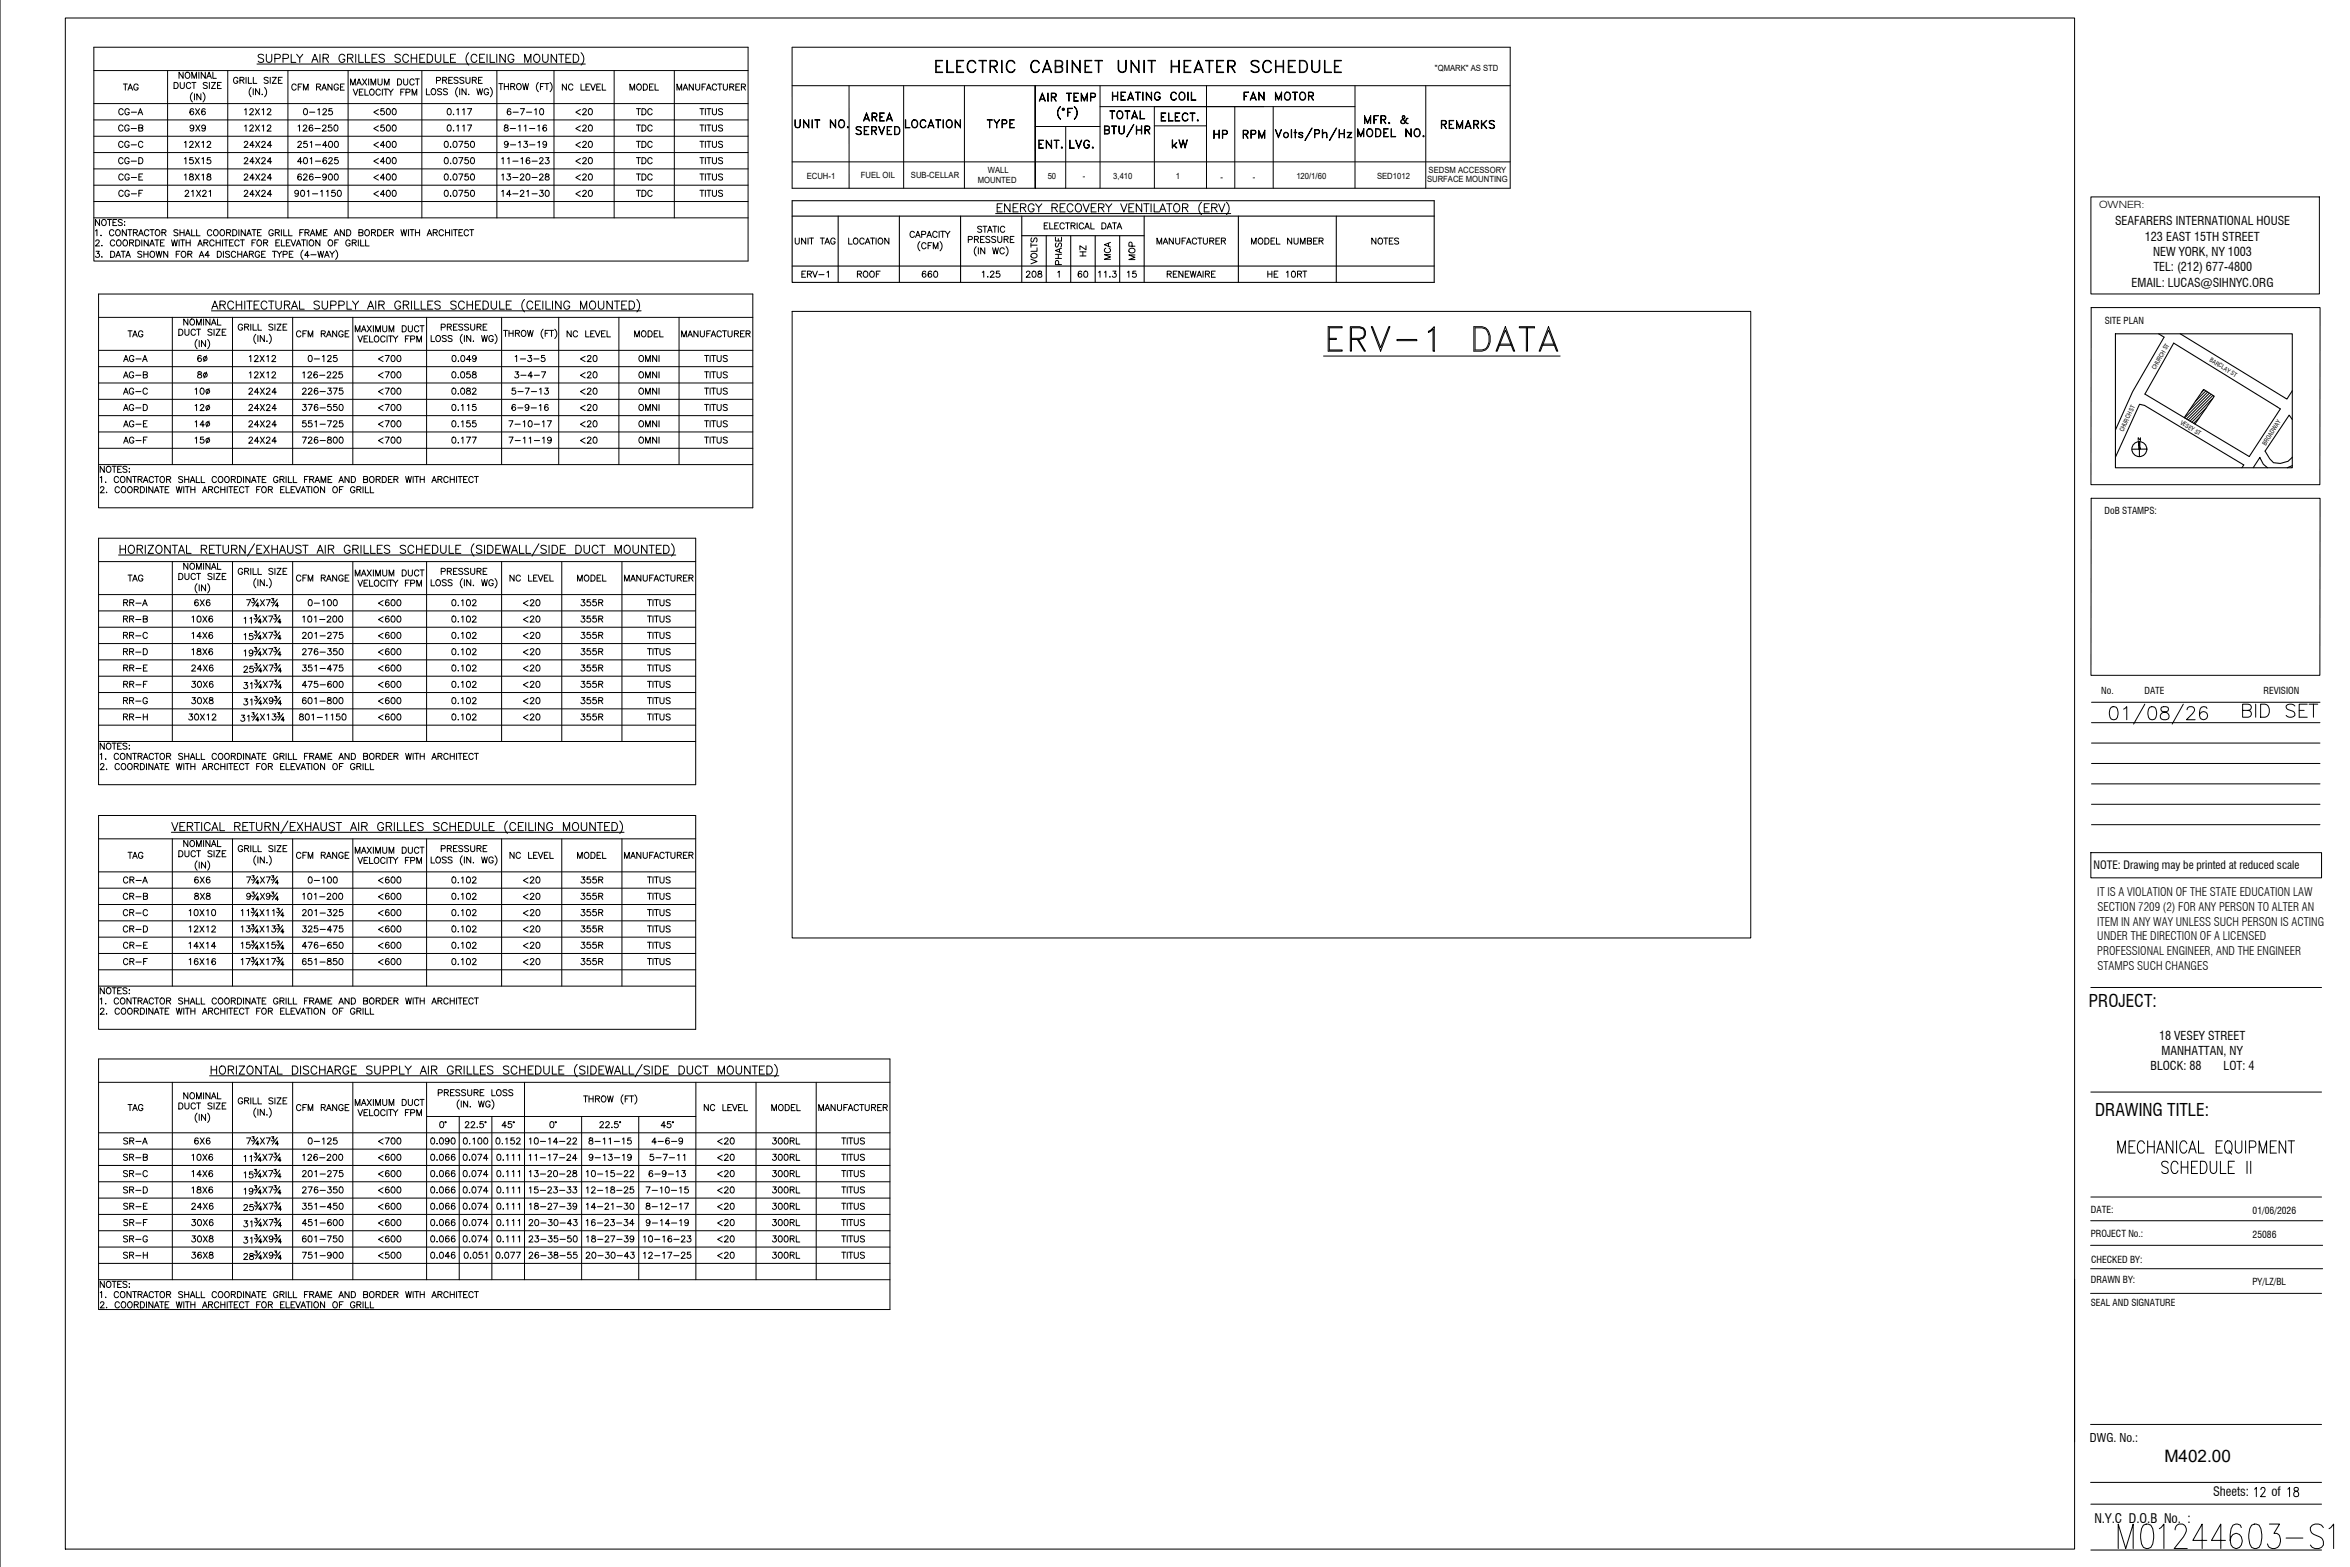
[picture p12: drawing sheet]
<svg xmlns="http://www.w3.org/2000/svg" width="914mm" height="610mm" viewBox="0 0 914 610" stroke-linecap="round" stroke-linejoin="round" font-family="sans-serif">
<defs><g id="words">
<g font-size="6.8">
<text x="812.8" y="391.9">PROJECT:</text>
<text x="815.3" y="434.3">DRAWING TITLE:</text>
</g>
<text font-size="6.7" x="842.2" y="568.7">M402.00</text>
<text font-size="5.1" x="814.9" y="592.4">N.Y.C D.O.B No. :</text>
<g font-size="5">
<text x="861.1" y="582.1">Sheets:</text>
<text x="883.8" y="582.1">of</text>
</g>
<g font-size="4.7">
<text x="823" y="87.6">SEAFARERS INTERNATIONAL HOUSE</text>
<text x="834.6" y="93.6">123 EAST 15TH STREET</text>
<text x="837.8" y="99.6">NEW YORK, NY 1003</text>
<text x="837.9" y="105.6">TEL: (212) 677-4800</text>
<text x="829.4" y="111.6">EMAIL: LUCAS@SIHNYC.ORG</text>
<text x="840.1" y="404.5">18 VESEY STREET</text>
<text x="841.1" y="410.4">MANHATTAN, NY</text>
<text x="836.8" y="416.4">BLOCK: 88</text>
<text x="865.2" y="416.4">LOT: 4</text>
<text x="813.2" y="560.8">DWG. No.:</text>
</g>
<g font-size="4.6">
<text x="816.1" y="348.6">IT IS A VIOLATION OF THE STATE EDUCATION LAW</text>
<text x="816.2" y="354.3">SECTION 7209 (2) FOR ANY PERSON TO ALTER AN</text>
<text x="816.1" y="360.1">ITEM IN ANY WAY UNLESS SUCH PERSON IS ACTING</text>
<text x="816.1" y="365.8">UNDER THE DIRECTION OF A LICENSED</text>
<text x="816.1" y="371.5">PROFESSIONAL ENGINEER, AND THE ENGINEER</text>
<text x="816.2" y="377.3">STAMPS SUCH CHANGES</text>
</g>
<text font-size="4.4" x="814.6" y="338.1">NOTE: Drawing may be printed at reduced scale</text>
<text font-size="3.9" x="816.8" y="80.9">OWNER:</text>
<g font-size="3.7">
<text x="819" y="126">SITE PLAN</text>
<text x="818.9" y="200.2">DoB STAMPS:</text>
<text x="817.6" y="270.2">No.</text>
<text x="834.4" y="270.2">DATE</text>
<text x="880.8" y="270.2">REVISION</text>
<text x="813.6" y="472">DATE:</text>
<text x="876.5" y="472.1">01/06/2026</text>
<text x="813.6" y="481.1">PROJECT No.:</text>
<text x="876.5" y="481.5">25086</text>
<text x="813.6" y="491.2">CHECKED BY:</text>
<text x="813.6" y="499.1">DRAWN BY:</text>
<text x="876.4" y="499.7">PY/LZ/BL</text>
<text x="813.5" y="508.2">SEAL AND SIGNATURE</text>
</g>
<g font-size="3.3">
<text x="558.4" y="27.6">&quot;QMARK&quot; AS STD</text>
<text x="313.9" y="69.4">ECUH-1</text>
<text x="335" y="69.1">FUEL OIL</text>
<text x="354.5" y="69.1">SUB-CELLAR</text>
<text x="380.4" y="71.3">MOUNTED</text>
<text x="384.3" y="67.2">WALL</text>
<text x="407.7" y="69.8">50</text>
<text x="421.4" y="69.8">-</text>
<text x="433.2" y="69.6">3,410</text>
<text x="457.5" y="69.6">1</text>
<text x="474.9" y="69.9">-</text>
<text x="487.5" y="69.9">-</text>
<text x="504.4" y="69.6">120/1/60</text>
<text x="535.8" y="69.6">SED1012</text>
<text x="555.3" y="70.6">SURFACE MOUNTING</text>
<text x="555.9" y="67.3">SEDSM ACCESSORY</text>
</g>
<g font-size="2.4">
<text x="838.7" y="144" transform="rotate(-60 838.7 144)">CHURCH ST</text>
<text x="859.6" y="140.5" transform="rotate(31 859.6 140.5)">BARCLAY ST</text>
<text x="848.1" y="164.8" transform="rotate(32 848.1 164.8)">VESEY ST</text>
<text x="826.2" y="168.1" transform="rotate(-65 826.2 168.1)">CHURCH ST</text>
<text x="881.7" y="173.3" transform="rotate(-57 881.7 173.3)">BROADWAY</text>
</g>
</g></defs>
<!-- layer: M-PS-SCHEDULE -->
<g fill="none" stroke="#000" stroke-width=".39">
<path d="M36.5 18.4h254.6v83.2h-254.6zM36.5 27.5h254.6M48 32.7h1.6M48.8 32.7v2.4M49.8 35.1l.9-2.4 .9 2.4M50.1 34.3h1.2M53.8 33.3a.88 .88 0 0 0-1-.6 .88 .88 0 0 0-.8 .9v.6a.86 .86 0 0 0 .9 .9 .86 .86 0 0 0 .9-.9h-.6M65.2 27.5v57.3M67.7 32.1h.8a1.27 1.27 0 0 1 .9 1.2 1.27 1.27 0 0 1-.9 1.1h-.8zM70.1 32.1v1.7l.7 .6 .8-.3 .1-2M71.2 28.1v2.4l-1.5-2.4v2.4M72.5 28.2a1.12 1.12 0 0 1 1.4 1.1 1.12 1.12 0 0 1-1.4 1.1l-.4-.8z"/>
<path d="M74.2 32.6a.89 .89 0 0 0-1-.5 .89 .89 0 0 0-.7 .9v.5a.88 .88 0 0 0 .7 .9 .88 .88 0 0 0 1-.5M74.7 30.5v-2.4l.9 2.4 .9-2.4v2.4M74.7 32.1h1.5M74.9 36a2.44 2.44 0 0 0 0 3.7M75.5 32.1v2.3M75.7 36.5v2.4M77.4 28.1v2.4M78.2 36.5v2.4l-1.6-2.4v2.4M79 36a2.48 2.48 0 0 1 0 3.7M79.9 28.1v2.4l-1.6-2.4v2.4M80.4 30.5l.9-2.4 1 2.4M80.7 32.4l-.6-.3-1 .3 .1 .5 1.5 .9v.3l-.6 .3-1-.3"/>
<path d="M80.8 29.7h1.1M81.5 32.1v2.3M82.3 32.1h1.5l-1.5 2.3h1.5M82.8 28.1v2.4h1.4M84.6 33.2h.9M86.1 32.1h-1.5v2.3h1.5M88.6 27.5v57.3M92.6 30.6a.87 .87 0 0 0-1-.5 .87 .87 0 0 0-.7 .9 .98 .98 0 0 0 .3 1.3 .98 .98 0 0 0 1.3-.2l.1-.6h-.6M93.4 31.2l1.3-.1 .3-.6-.6-.4h-1v2.3M94.1 31.2l.9 1.2M95.7 30.1v2.3M96.6 30.1v2.3h1.4"/>
<path d="M97.7 34a2.48 2.48 0 0 0 0 3.7M98.5 34.5v2.4M98.6 30.1v2.3h1.3M100 24.9h127.8M101 34.5v2.4l-1.6-2.4v2.4M101.9 36.8h.3zM102.6 21.5a1.21 1.21 0 0 0-2.1 .3l.3 .5 1.5 .6a.76 .76 0 0 1 0 1.2 1.46 1.46 0 0 1-1.8-.3M102.9 34a2.44 2.44 0 0 1 0 3.7M103.6 21.1v2.3a1.07 1.07 0 0 0 1.1 .9 1.07 1.07 0 0 0 1-.9v-2.3M104.4 30.4l-.6-.3-1 .3 .2 .6 1.2 .5-.1 .8-.8 .1-.5-.3M105.2 30.1v2.3M105.9 30.1h1.6l-1.6 2.3h1.6"/>
<path d="M107 22.8l1.8-.2 .3-.4-.2-.8-.6-.3h-1.3v3.2M108.3 31.2h.9M109.8 30.1h-1.5v2.3h1.5M110.1 22.8l1.9-.2 .2-.4-.1-.8-.6-.3h-1.4v3.2M112 27.5v57.3M113.3 21.1v3.2h1.8M115.2 33.3a.87 .87 0 0 0-1-.6 .87 .87 0 0 0-.7 .9v.6a.87 .87 0 0 0 .7 .9 .87 .87 0 0 0 1-.6M115.4 21.1l1.2 1.5v1.7M116 33.8h.9M117.5 32.7h-1.5v2.4M117.8 21.1l-1.2 1.5M118.1 35.1v-2.4l.9 2.4 .9-2.4v2.4"/>
<path d="M121.3 24.3l1.2-3.2 1.2 3.2M121.8 23.2h1.5M123.2 33.8l1.3-.1 .2-.8-1.5-.2v2.4M124 33.8l.8 1.3M124.5 21.1v3.2M125.2 35.1l.9-2.4 .9 2.4M125.6 34.3h1.1M125.7 22.6l1.8-.1 .3-.5-.1-.6-.6-.3h-1.4v3.2M126.8 22.6l1 1.7M129.2 32.7v2.4l-1.6-2.4v2.4M131.7 33.3a.87 .87 0 0 0-1-.6 .87 .87 0 0 0-.7 .9v.6a.85 .85 0 0 0 .8 .9 .85 .85 0 0 0 .9-.9h-.6M132.5 33.8h.9"/>
<path d="M133.9 32.7h-1.4v2.4h1.4M134.2 21.8a1.17 1.17 0 0 0-1.4-.7 1.17 1.17 0 0 0-.9 1.2v.8a1.14 1.14 0 0 0 1.1 1.2 1.14 1.14 0 0 0 1.2-1.2h-.8M135.2 22.6l1.9-.1 .3-.5-.2-.6-.6-.3h-1.4v3.2M135.4 27.5v57.3M136.3 22.6l1.1 1.7M136.4 33.1v-2.4l.9 2.4 .9-2.4v2.4M137.4 34.7l.9 2.3 1-2.3M138.4 21.1v3.2M138.8 33.1l.9-2.4 .9 2.4M139.1 32.3h1.2M139.6 21.1v3.2h1.8M139.8 35.8h.9"/>
<path d="M141.1 30.7l1.6 2.4M141.3 34.7h-1.5v2.3h1.5M142 34.7v2.3h1.3M142.2 21.1v3.2h1.8M142.7 30.7l-1.6 2.4M143.4 30.7v2.4M144 35a1.03 1.03 0 0 1 1.6 .9 1.03 1.03 0 0 1-1.6 .8l-.2-.6zM144.4 33.1v-2.4l.9 2.4 .9-2.4v2.4M144.8 22.6h1.2M146.7 21.1h-1.9v3.2h1.9M147.1 30.7v1.7l.7 .7 .7-.4 .2-2M148 35.2a.88 .88 0 0 0-1-.5 .88 .88 0 0 0-.7 .9 .97 .97 0 0 0 .4 1.3 .97 .97 0 0 0 1.3-.4"/>
<path d="M148.8 34.7v2.3M149.4 34.7h1.5M149.6 21.5a1.21 1.21 0 0 0-2.1 .3l.3 .5 1.5 .6a.76 .76 0 0 1 0 1.2 1.46 1.46 0 0 1-1.8-.3M149.6 33.1v-2.4l.9 2.4 .9-2.4v2.4M150.1 34.7v2.3M151.2 34.7l.9 1.1v1.2M153 34.7l-.9 1.1M154.7 30.7h.8a1.27 1.27 0 0 1 .8 1.2 1.27 1.27 0 0 1-.8 1.2h-.8zM155.8 21.5a1.21 1.21 0 0 0-2.1 .3l.3 .5 1.5 .6a.76 .76 0 0 1 0 1.2 1.46 1.46 0 0 1-1.8-.3M155.9 35.8h.9M157.1 30.7v1.7l.6 .7 .8-.4 .1-2M157.4 34.7h-1.5v2.3"/>
<path d="M158 35.9l1.3-.1 .1-.9-1.4-.2v2.3M159 21.8a1.17 1.17 0 0 0-1.4-.7 1.17 1.17 0 0 0-.9 1.2v.8a1.16 1.16 0 0 0 .9 1.2 1.16 1.16 0 0 0 1.4-.8M160 22.6h2.1M160 21.1v3.2M160.4 37v-2.3l.8 2.3 1-2.3v2.3M161.1 31.3a.87 .87 0 0 0-1-.6 .87 .87 0 0 0-.7 .9v.6a.87 .87 0 0 0 .7 .9 .87 .87 0 0 0 1-.6M161.6 30.7h1.6M162.1 21.1v3.2M162.4 30.7v2.4M163.3 22.6h1.3M164.1 27.5v57.3M165.3 21.1h-2v3.2h2"/>
<path d="M165.9 34.5v2.4h1.4M166.2 21.1h1.1a1.69 1.69 0 0 1 1.1 1.6 1.69 1.69 0 0 1-1.1 1.6h-1.1zM168 34.8a1.03 1.03 0 0 1 1.6 .9 1.03 1.03 0 0 1-1.6 .8l-.3-.5zM169.4 21.1v2.3a1.07 1.07 0 0 0 1.1 .9 1.07 1.07 0 0 0 1-.9v-2.3M169.8 31.3l1.4-.1 .1-.9-1.5-.2v2.3M171.8 34.8l-.5-.3-1.1 .3 .3 .6 1.3 .8v.3l-.5 .4-1.1-.4M172.2 31.2l1.4-.1 .2-.6-.6-.4h-1v2.3M172.7 21.1v3.2h1.8M173 31.2l.8 1.2M174.1 34.8l-.6-.3-1 .3 .2 .6 1.4 .8v.3l-.6 .4-1-.4M174.6 31.2h.9M175.3 22.6h1.2"/>
<path d="M176.1 30.1h-1.5v2.3h1.5M177.3 21.1h-2v3.2h2M178.1 34a2.44 2.44 0 0 0 0 3.7M178.2 30.4l-.5-.3-.8 .1-.1 .7 1.2 .5 .2 .7-.5 .3-1-.3M178.9 34.5v2.4M180.5 30.4l-.6-.3-1 .3 .3 .6 1.3 .8v.3l-.6 .3-1-.3M181.3 30.1v1.7l.7 .6 .8-.3 .1-2M181.4 34.5v2.4l-1.6-2.4v2.4M182.4 36.7v.2zM182.4 20.5a3.3 3.3 0 0 0 0 4.8M183.8 31.2l1.4-.1 .1-.8-1.5-.2v2.3M184.6 31.2l.8 1.2"/>
<path d="M185.5 34.5l.6 2.4 .6-2.4 .6 2.4 .5-2.4M185.6 21.8a1.17 1.17 0 0 0-1.4-.7 1.17 1.17 0 0 0-.9 1.2v.8a1.16 1.16 0 0 0 .9 1.2 1.16 1.16 0 0 0 1.4-.8M186.2 31.2h.9M186.6 22.6h1.3M187.6 30.1h-1.4v2.3h1.4M188.6 21.1h-2v3.2h2M189.5 21.1v3.2M190.1 35.1a.88 .88 0 0 0-1-.6 .88 .88 0 0 0-.7 .9 .98 .98 0 0 0 .3 1.3 .98 .98 0 0 0 1.3-.2l.1-.5h-.6M190.7 21.1v3.2h1.8M190.8 34a2.48 2.48 0 0 1 0 3.7M193.3 21.1v3.2M193.3 27.5v57.3"/>
<path d="M194.1 32.5h1.6M194.9 32.5v2.4M196.2 32.5v2.4M196.2 33.7h1.6M196.6 21.1v3.2l-2.1-3.2v3.2M197.8 32.5v2.4M198.7 33.7l1.4-.2 .2-.5-.6-.5h-1v2.4M199.5 33.7l.8 1.2M199.9 21.8a1.17 1.17 0 0 0-1.3-.7 1.17 1.17 0 0 0-.9 1.2v.8a1.14 1.14 0 0 0 1.1 1.2 1.14 1.14 0 0 0 1.1-1.2h-.7M201.4 32.6a1.12 1.12 0 0 1 1.5 1.1 1.12 1.12 0 0 1-1.5 1.1l-.4-.8zM203.4 32.5l.5 2.4 .6-2.4 .6 2.4 .6-2.4M204.2 24.3v-3.2l1.2 3.2 1.2-3.2v3.2"/>
<path d="M208 21.5a1.18 1.18 0 0 1 1.3-.4 1.18 1.18 0 0 1 .8 1.2v.8a1.22 1.22 0 0 1-1.2 1.2 1.22 1.22 0 0 1-1.3-1.2zM209.5 32.1a2.42 2.42 0 0 0 0 3.6M210.3 33.7h.9M211.1 21.1v2.3a1.07 1.07 0 0 0 1.1 .9 1.07 1.07 0 0 0 1.1-.9v-2.3M211.8 32.5h-1.5v2.4M212 32.5h1.6M212.8 32.5v2.4M214 32.1a2.42 2.42 0 0 1 0 3.6M215.6 27.5v57.3M216.6 21.1v3.2l-2.1-3.2v3.2M217.3 21.1h2.1M218.4 21.1v3.2"/>
<path d="M220.2 22.6h1.2M220.4 32.7v2.4l-1.6-2.4v2.4M222.2 21.1h-2v3.2h2M222.9 33.3a.87 .87 0 0 0-1-.6 .87 .87 0 0 0-.7 .9v.6a.87 .87 0 0 0 .7 .9 .87 .87 0 0 0 1-.6M223.1 21.1h1a1.69 1.69 0 0 1 1.1 1.6 1.69 1.69 0 0 1-1.1 1.6h-1zM226.1 32.7v2.4h1.3M226.1 20.5a3.3 3.3 0 0 1 0 4.8M228 33.8h.9M229.5 32.7h-1.5v2.4h1.5M229.8 32.7l.9 2.4 .9-2.4M232.2 33.8h.9M233.7 32.7h-1.5v2.4h1.5"/>
<path d="M234.4 32.7v2.4h1.3M239 27.5v57.3M245.1 35.1v-2.4l.9 2.4 1-2.4v2.4M248 33l.2-.2a1.11 1.11 0 0 1 1.4 1.1 1.11 1.11 0 0 1-1.4 1l-.5-.7zM250.3 32.7h.8a1.28 1.28 0 0 1 .9 1.2 1.28 1.28 0 0 1-.9 1.2h-.8zM252.7 33.8h.9M254.2 32.7h-1.5v2.4h1.5M254.9 32.7v2.4h1.3M262.4 27.5v57.3M263.4 35.1v-2.4l.9 2.4 .9-2.4v2.4M265.8 35.1l.9-2.4 .9 2.4M266.1 34.3h1.2"/>
<path d="M269.8 32.7v2.4l-1.6-2.4v2.4M270.7 32.7v1.7l.7 .7 .7-.4 .2-2M273.2 33.8h.9M274.6 32.7h-1.4v2.4M274.9 35.1l.9-2.4 .9 2.4M275.2 34.3h1.2M278.8 33.3a.88 .88 0 0 0-1-.6 .88 .88 0 0 0-.7 .9v.6a.88 .88 0 0 0 .7 .9 .88 .88 0 0 0 1-.6M279.3 32.7h1.6M280.1 32.7v2.4M281.5 32.7v1.7l.6 .7 .8-.4 .1-2M284 33.8l1.3-.1 .2-.6-.5-.4h-1v2.4M284.7 33.8l.8 1.3"/>
<path d="M286.3 33.8h.9M287.8 32.7h-1.5v2.4h1.5M288.5 33.8l1.3-.1 .2-.8-1.5-.2v2.4M289.3 33.8l.8 1.3M36.5 40.3h254.6M36.5 46.7h254.6M36.5 53h254.6M36.5 59.4h254.6M47.9 49.2a.87 .87 0 0 0-1-.6 .87 .87 0 0 0-.7 .9v.6a.87 .87 0 0 0 .7 .9 .87 .87 0 0 0 1-.6M47.9 55.5a.87 .87 0 0 0-1-.5 .87 .87 0 0 0-.7 .9v.6a.87 .87 0 0 0 .7 .9 .87 .87 0 0 0 1-.6M47.9 42.8a.87 .87 0 0 0-1-.5 .87 .87 0 0 0-.7 .9v.6a.87 .87 0 0 0 .7 .9 .87 .87 0 0 0 1-.6M50.2 49.2a.88 .88 0 0 0-1-.6 .88 .88 0 0 0-.7 .9v.6a.86 .86 0 0 0 .9 .9 .86 .86 0 0 0 .8-.9h-.5"/>
<path d="M50.2 55.5a.88 .88 0 0 0-1-.5 .88 .88 0 0 0-.7 .9v.6a.86 .86 0 0 0 .9 .9 .86 .86 0 0 0 .8-.9h-.5M50.3 42.8a.87 .87 0 0 0-1-.5 .87 .87 0 0 0-.7 .9v.6a.85 .85 0 0 0 .8 .9 .85 .85 0 0 0 .9-.9h-.6M51 50h2.1M51 56.3h2.1M51.1 43.6h2M53.7 44.7l.9-2.4 .9 2.4M54 49.8l1.4-.1 .2-.6-.6-.5h-1v2.4l1.5-.2 .1-.6-.6-.4M54 43.9h1.2M55.6 55.5a.88 .88 0 0 0-1-.5 .88 .88 0 0 0-.7 .9v.6a.88 .88 0 0 0 .7 .9 .88 .88 0 0 0 1-.6M71.8 55.4l.5-.4v2.4M73.8 55.5l.5-.5h.4l.5 .4-.4 .8-1.1 1.2h1.6M75.3 42.6l-.1-.2a1.17 1.17 0 0 0-1.4 .8 1.17 1.17 0 0 0 .8 1.5 .75 .75 0 0 0 .8-.7 .75 .75 0 0 0-.7-.8 .75 .75 0 0 0-.8 .7"/>
<path d="M75.4 49.4a.74 .74 0 0 1-1 .6 .74 .74 0 0 1-.3-1.1 .74 .74 0 0 1 1.2 .1l.1 .4a1.12 1.12 0 0 1-.9 1.6l-.5-.3M76 55l1.6 2.4M76.1 42.3l1.6 2.4M76.2 48.6l1.6 2.4M77.6 55l-1.6 2.4M77.7 42.3l-1.6 2.4M77.8 48.6l-1.6 2.4M78.6 55.4l.5-.4v2.4M79.8 42.6l-.1-.2a1.17 1.17 0 0 0-1.4 .9 1.17 1.17 0 0 0 .8 1.4 .74 .74 0 0 0 .8-.7 .74 .74 0 0 0-.6-.8 .74 .74 0 0 0-.8 .7M79.9 49.4a.73 .73 0 0 1-1 .6 .73 .73 0 0 1-.3-1.1 .73 .73 0 0 1 1.2 .1l.1 .4a1.12 1.12 0 0 1-.9 1.6l-.4-.3M80.6 55.5l.5-.5h.4l.5 .4-.4 .8-1.1 1.2h1.6M95.1 55.5l.4-.5h.5l.4 .4-.3 .8-1.1 1.2h1.5"/>
<path d="M95.2 42.7l.5-.4v2.4M95.2 49.1l.5-.5v2.4M97.2 42.8l.5-.5h.4l.5 .4-.4 .8-1.1 1.2h1.6M97.2 49.2l.5-.6h.4l.5 .5-.4 .8-1.1 1.1h1.6M98.9 56.6h-1.7l1.1-1.6v2.4M99.4 42.3l1.6 2.4M99.4 48.6l1.6 2.4M99.5 55l1.6 2.4M101 42.3l-1.6 2.4M101 48.6l-1.6 2.4M101.1 55l-1.6 2.4M101.9 55.5l.4-.5h.5l.4 .4-.3 .8-1.2 1.2h1.6"/>
<path d="M102 42.7l.6-.4v2.4M102 49.1l.6-.5v2.4M104 42.8l.5-.5h.4l.5 .4-.3 .8-1.2 1.2h1.6M104 49.2l.5-.6h.4l.5 .5-.3 .8-1.2 1.1h1.6M105.7 56.6h-1.7l1.2-1.6v2.4M115.9 55.5l.5-.5h.4l.5 .4-.4 .8-1.1 1.2h1.6M116 49.1l.5-.5v2.4M118 49.2l.5-.6h.4l.5 .5-.4 .8-1.1 1.1h1.6M118.4 42.4l.4-.1a1.24 1.24 0 0 1 .9 1.2 1.24 1.24 0 0 1-.9 1.2 1.5 1.5 0 0 1-.4-2.3zM119.4 55h-1.1l-.1 1a.84 .84 0 0 1 1.3 0 .84 .84 0 0 1-.2 1.3 .84 .84 0 0 1-1.2-.4M120.5 43.6h2M120.7 55.4l.5-.4v2.4"/>
<path d="M121.6 49l-.1-.3a1.17 1.17 0 0 0-1.4 .9 1.17 1.17 0 0 0 .9 1.4 .74 .74 0 0 0 .8-.7 .74 .74 0 0 0-.7-.8 .74 .74 0 0 0-.8 .7M122.6 50h2M122.7 56.3h2.1M123.6 42.7l.6-.4v2.4M125.5 49.2l.5-.6h.4l.5 .5-.4 .8-1.1 1.1h1.6M125.7 42.8l.4-.5h.5l.4 .4-.3 .8-1.1 1.2h1.5M127.3 56.6h-1.7l1.1-1.6v2.4M128.2 55.1l.3-.1a1.24 1.24 0 0 1 .9 1.2 1.24 1.24 0 0 1-.9 1.2 1.52 1.52 0 0 1-.3-2.3zM129 48.6h-1.1l-.1 1.1a.84 .84 0 0 1 1.2-.1 .84 .84 0 0 1-.1 1.3 .84 .84 0 0 1-1.2-.4M129.2 42.3h-1.1l-.2 1a.84 .84 0 0 1 1.3 0 .84 .84 0 0 1-.1 1.2 .84 .84 0 0 1-1.3-.3M130.3 48.7l.3-.1a1.24 1.24 0 0 1 .9 1.2 1.24 1.24 0 0 1-.9 1.2l-.3-.1-.4-.9zM130.4 55.1l.4-.1a1.24 1.24 0 0 1 .9 1.2 1.24 1.24 0 0 1-.9 1.2l-.4-.2-.3-.9z"/>
<path d="M147.3 42.6l-1.9 1 1.9 1.1M147.3 49l-1.9 1 1.9 1M147.3 55.3l-1.9 1 1.9 1.1M149.4 42.3h-1.1l-.1 1a.84 .84 0 0 1 1.2 0 .84 .84 0 0 1-.1 1.3 .84 .84 0 0 1-1.3-.4M149.4 48.6h-1.1l-.1 1.1a.84 .84 0 0 1 1.2 0 .84 .84 0 0 1-.1 1.2 .84 .84 0 0 1-1.3-.4M149.8 56.6h-1.8l1.2-1.6v2.4M150.6 42.4l.4-.1a1.24 1.24 0 0 1 .9 1.2 1.24 1.24 0 0 1-.9 1.2 1.5 1.5 0 0 1-.4-2.3zM150.6 48.7l.4-.1a1.24 1.24 0 0 1 .9 1.2 1.24 1.24 0 0 1-.9 1.2 1.5 1.5 0 0 1-.4-2.3zM150.6 55.1l.4-.1a1.24 1.24 0 0 1 .9 1.2 1.24 1.24 0 0 1-.9 1.2 1.5 1.5 0 0 1-.4-2.3zM152.9 42.4a1.17 1.17 0 0 1 1.4 .9 1.17 1.17 0 0 1-.8 1.4h-.2a1.52 1.52 0 0 1-.4-2.3zM152.9 48.7a1.17 1.17 0 0 1 1.4 .9 1.17 1.17 0 0 1-.8 1.4h-.2a1.52 1.52 0 0 1-.4-2.3zM152.9 55.1a1.17 1.17 0 0 1 1.4 .9 1.17 1.17 0 0 1-.8 1.4h-.2a1.52 1.52 0 0 1-.4-2.3z"/>
<path d="M173.2 55.1l.3-.1a1.24 1.24 0 0 1 .9 1.2 1.24 1.24 0 0 1-.9 1.2l-.3-.2-.4-.9zM174.3 42.4a1.17 1.17 0 0 1 1.4 .8 1.17 1.17 0 0 1-.8 1.5h-.2a1.52 1.52 0 0 1-.4-2.3zM174.3 48.7a1.17 1.17 0 0 1 1.4 .9 1.17 1.17 0 0 1-.8 1.4h-.2a1.52 1.52 0 0 1-.4-2.3zM175.2 57.2h.3zM176.4 44.5h.2zM176.4 50.9h.2zM176.6 55.1l.3-.1a1.24 1.24 0 0 1 1 1.2 1.24 1.24 0 0 1-1 1.2 1.52 1.52 0 0 1-.3-2.3zM177.7 42.7l.6-.4v2.4M177.7 49.1l.6-.5v2.4M178.5 55h1.6l-1.1 2.4M180 42.7l.6-.4v2.4M180 49.1l.6-.5v2.4"/>
<path d="M181.9 42.3h1.6l-1.1 2.4M181.9 48.6h1.6l-1.1 2.4M182.2 55h-1.2l-.1 1a.84 .84 0 0 1 1.3 0 .84 .84 0 0 1-.2 1.3 .84 .84 0 0 1-1.2-.4M183.4 55.1l.3-.1a1.24 1.24 0 0 1 .9 1.2 1.24 1.24 0 0 1-.9 1.2 1.5 1.5 0 0 1-.3-2.3zM196.4 48.7v.7l1 .4 .4 .4a.8 .8 0 0 1-.8 .8 .8 .8 0 0 1-.8-.8l1.5-1-.5-.6zM197.7 55.8a.74 .74 0 0 1-1 .6 .74 .74 0 0 1-.3-1.1 .74 .74 0 0 1 1.2 0l.1 .5a1.15 1.15 0 0 1-.9 1.6l-.5-.4M198.6 50h2M198.6 56.3h2.1M198.7 42.6l-.1-.2a1.17 1.17 0 0 0-1.4 .9 1.17 1.17 0 0 0 .9 1.4 .74 .74 0 0 0 .8-.7 .74 .74 0 0 0-.7-.8 .74 .74 0 0 0-.8 .7M199.6 43.6h2.1M201.7 49.1l.6-.5v2.4M201.8 55.4l.6-.4v2.4"/>
<path d="M202.5 42.3h1.6l-1.2 2.4M203.9 55h1.3l-.7 .9a.79 .79 0 0 1 .6 1.3 .79 .79 0 0 1-1.4-.3M204 49.1l.6-.5v2.4M204.9 43.6h2M206 50h2.1M206.1 56.3h2.1M208 42.7l.6-.4v2.4M209.2 49.1l.6-.5v2.4M209.3 55.4l.5-.4v2.4M210.3 42.4l.3-.1a1.24 1.24 0 0 1 .9 1.2 1.24 1.24 0 0 1-.9 1.2l-.3-.2-.3-.9zM212.6 49l-.1-.3a1.17 1.17 0 0 0-1.4 .9 1.17 1.17 0 0 0 .8 1.4 .74 .74 0 0 0 .8-.7 .74 .74 0 0 0-.6-.8 .74 .74 0 0 0-.8 .7M212.7 55.8a.74 .74 0 0 1-1 .6 .74 .74 0 0 1-.3-1.1 .74 .74 0 0 1 1.2 0l.1 .5a1.15 1.15 0 0 1-.9 1.6l-.5-.4"/>
<path d="M225.8 42.6l-1.8 1 1.8 1.1M225.8 49l-1.8 1 1.8 1M225.8 55.3l-1.8 1 1.8 1.1M226.8 42.8l.4-.5h.5l.4 .4-.3 .8-1.1 1.2h1.5M226.8 49.2l.4-.6h.5l.4 .5-.3 .8-1.1 1.1h1.5M226.8 55.5l.4-.5h.5l.4 .4-.3 .8-1.1 1.2h1.5M229.3 42.4l.3-.1a1.24 1.24 0 0 1 .9 1.2 1.24 1.24 0 0 1-.9 1.2 1.52 1.52 0 0 1-.3-2.3zM229.3 48.7l.3-.1a1.24 1.24 0 0 1 .9 1.2 1.24 1.24 0 0 1-.9 1.2 1.52 1.52 0 0 1-.3-2.3zM229.3 55.1l.3-.1a1.24 1.24 0 0 1 .9 1.2 1.24 1.24 0 0 1-.9 1.2 1.52 1.52 0 0 1-.3-2.3zM247.6 42.3h1.6M247.6 48.6h1.6M247.6 55h1.6"/>
<path d="M248.4 42.3v2.4M248.4 48.6v2.4M248.4 55v2.4M249.8 42.3h.8a1.27 1.27 0 0 1 .8 1.2 1.27 1.27 0 0 1-.8 1.2h-.8zM249.8 48.6h.8a1.27 1.27 0 0 1 .8 1.2 1.27 1.27 0 0 1-.8 1.2h-.8zM249.8 55h.8a1.27 1.27 0 0 1 .8 1.2 1.27 1.27 0 0 1-.8 1.2h-.8zM253.7 42.8a.87 .87 0 0 0-.9-.5 .87 .87 0 0 0-.7 .9v.6a.87 .87 0 0 0 .7 .9 .87 .87 0 0 0 .9-.6M253.7 49.2a.87 .87 0 0 0-.9-.6 .87 .87 0 0 0-.7 .9v.6a.87 .87 0 0 0 .7 .9 .87 .87 0 0 0 .9-.6M253.7 55.5a.87 .87 0 0 0-.9-.5 .87 .87 0 0 0-.7 .9v.6a.87 .87 0 0 0 .7 .9 .87 .87 0 0 0 .9-.6M272.3 42.3h1.6M272.3 48.6h1.6M272.3 55h1.6"/>
<path d="M273.1 42.3v2.4M273.1 48.6v2.4M273.1 55v2.4M274.5 42.3v2.4M274.5 48.6v2.4M274.5 55v2.4M275 42.3h1.6M275 48.6h1.6M275 55h1.6M275.8 42.3v2.4M275.8 48.6v2.4M275.8 55v2.4"/>
<path d="M277.2 42.3v1.7l.7 .7 .8-.4 .1-2M277.2 48.6v1.7l.7 .7 .8-.3 .1-2.1M277.2 55v1.7l.7 .7 .8-.4 .1-2M281.2 42.6l-.6-.3-1 .3 .2 .6 1.4 .8v.3l-.6 .4-1-.4M281.2 49l-.6-.4-1 .4 .2 .5 1.4 .8v.4l-.6 .3-1-.3M281.2 55.3l-.6-.3-1 .3 .2 .6 1.4 .8v.3l-.6 .4-1-.4M36.5 65.7h254.6M36.5 72.1h254.6M36.5 78.4h254.6M47.9 61.9a.87 .87 0 0 0-1-.6 .87 .87 0 0 0-.7 .9v.6a.87 .87 0 0 0 .7 .9 .87 .87 0 0 0 1-.6M47.9 68.2a.87 .87 0 0 0-1-.5 .87 .87 0 0 0-.7 .9v.6a.87 .87 0 0 0 .7 .9 .87 .87 0 0 0 1-.6M47.9 74.6a.87 .87 0 0 0-1-.6 .87 .87 0 0 0-.7 .9v.6a.87 .87 0 0 0 .7 .9 .87 .87 0 0 0 1-.6"/>
<path d="M50.2 61.9a.88 .88 0 0 0-1-.6 .88 .88 0 0 0-.7 .9v.6a.86 .86 0 0 0 .9 .9 .86 .86 0 0 0 .8-.9h-.5M50.3 68.2a.87 .87 0 0 0-1-.5 .87 .87 0 0 0-.7 .9v.6a.85 .85 0 0 0 .8 .9 .85 .85 0 0 0 .9-.9h-.6M50.3 74.6a.87 .87 0 0 0-1-.6 .87 .87 0 0 0-.7 .9v.6a.85 .85 0 0 0 .8 .9 .85 .85 0 0 0 .9-.9h-.6M51 62.7h2.1M51.1 69h2M51.1 75.4h2M54 61.3h.8a1.27 1.27 0 0 1 .8 1.2 1.27 1.27 0 0 1-.8 1.2h-.8zM54 68.8h.9M54 75.2h.9M55.5 67.7h-1.5v2.4h1.5M55.5 74h-1.5v2.4M71.8 61.8l.5-.5v2.4"/>
<path d="M71.8 68.1l.5-.4v2.4M72.1 74.6l.4-.6h.5l.4 .5-.3 .8-1.2 1.1h1.6M73.9 67.8v.7l1 .3 .4 .5a.79 .79 0 0 1-.8 .8 .79 .79 0 0 1-.8-.8l1.5-1.1-.5-.5zM74.5 74.5l.6-.5v2.4M75.1 61.3h-1.2l-.1 1.1a.84 .84 0 0 1 1.3-.1 .84 .84 0 0 1-.2 1.3 .84 .84 0 0 1-1.2-.4M76 61.3l1.6 2.4M76 67.7l1.6 2.4M76.5 74l1.6 2.4M77.6 61.3l-1.6 2.4M77.6 67.7l-1.6 2.4M78.1 74l-1.6 2.4M78.6 61.8l.5-.5v2.4"/>
<path d="M78.6 68.1l.5-.4v2.4M78.8 74.6l.5-.6h.5l.4 .5-.3 .8-1.2 1.1h1.6M80.7 67.8v.7l1 .3 .4 .5a.77 .77 0 0 1-.9 .8 .77 .77 0 0 1-.6-1.1l1.4-.8-.5-.5zM81.3 74.5l.6-.5v2.4M81.9 61.3h-1.2l-.1 1.1a.84 .84 0 0 1 1.3-.1 .84 .84 0 0 1-.2 1.3 .84 .84 0 0 1-1.2-.4M95.1 61.9l.4-.6h.5l.4 .5-.3 .8-1.1 1.1h1.5M95.1 68.2l.4-.5h.5l.4 .4-.3 .8-1.1 1.2h1.5M95.1 74.6l.4-.6h.5l.4 .5-.3 .8-1.1 1.1h1.5M98.9 62.9h-1.7l1.1-1.6v2.4M98.9 69.3h-1.7l1.1-1.6v2.4M98.9 75.6h-1.7l1.1-1.6v2.4M99.5 61.3l1.6 2.4"/>
<path d="M99.5 67.7l1.6 2.4M99.5 74l1.6 2.4M101.1 61.3l-1.6 2.4M101.1 67.7l-1.6 2.4M101.1 74l-1.6 2.4M101.9 61.9l.4-.6h.5l.4 .5-.3 .8-1.2 1.1h1.6M101.9 68.2l.4-.5h.5l.4 .4-.3 .8-1.2 1.2h1.6M101.9 74.6l.4-.6h.5l.4 .5-.3 .8-1.2 1.1h1.6M105.7 62.9h-1.7l1.2-1.6v2.4M105.7 69.3h-1.7l1.2-1.6v2.4M105.7 75.6h-1.7l1.2-1.6v2.4M116.1 74.8a.73 .73 0 0 1-1 .6 .73 .73 0 0 1-.2-1.1 .73 .73 0 0 1 1.1 .1l.1 .4a1.12 1.12 0 0 1-.9 1.6l-.4-.3"/>
<path d="M117.2 68l-.1-.2a1.17 1.17 0 0 0-1.4 .8 1.17 1.17 0 0 0 .8 1.5 .74 .74 0 0 0 .8-.7 .74 .74 0 0 0-.6-.8 .74 .74 0 0 0-.8 .7M117.3 74.1a1.17 1.17 0 0 1 1.4 .9 1.17 1.17 0 0 1-.8 1.4h-.3a1.52 1.52 0 0 1-.3-2.3zM117.5 62.9h-1.7l1.1-1.6v2.4M118.1 68.2l.5-.5h.4l.5 .4-.4 .8-1.1 1.2h1.6M118.4 61.4l.4-.1a1.24 1.24 0 0 1 .9 1.2 1.24 1.24 0 0 1-.9 1.2 1.5 1.5 0 0 1-.4-2.3zM119.5 74.5l.6-.5v2.4M120.7 61.8l.5-.5v2.4M121.6 75.4h2M121.8 68l-.2-.2a1.17 1.17 0 0 0-1.4 .8 1.17 1.17 0 0 0 .9 1.5 .75 .75 0 0 0 .8-.7 .75 .75 0 0 0-.7-.8 .75 .75 0 0 0-.8 .7M122.7 69h2M122.7 62.7h2.1M124.8 74.5l.5-.5v2.4"/>
<path d="M127 68.5a.74 .74 0 0 1-1.1 .6 .74 .74 0 0 1-.2-1.2 .74 .74 0 0 1 1.2 .1l.1 .5a1.12 1.12 0 0 1-.9 1.6l-.5-.4M127 61.7l-.1-.3a1.17 1.17 0 0 0-1.4 .9 1.17 1.17 0 0 0 .8 1.4 .75 .75 0 0 0 .9-.7 .75 .75 0 0 0-.7-.8 .75 .75 0 0 0-.8 .7M127 74.5l.6-.5v2.4M127.9 61.9l.5-.6h.4l.5 .5-.3 .8-1.2 1.1h1.6M128.1 67.8l.4-.1a1.24 1.24 0 0 1 .9 1.2 1.24 1.24 0 0 1-.9 1.2 1.48 1.48 0 0 1-.4-2.3zM130.3 74h-1.1l-.1 1.1a.84 .84 0 0 1 1.2-.1 .84 .84 0 0 1-.1 1.3 .84 .84 0 0 1-1.2-.4M130.4 67.8a1.17 1.17 0 0 1 1.4 .9 1.17 1.17 0 0 1-.9 1.4h-.2a1.52 1.52 0 0 1-.3-2.3zM131.5 61.3h-1.2l-.1 1.1a.84 .84 0 0 1 1.3 0 .84 .84 0 0 1-.2 1.2 .84 .84 0 0 1-1.2-.4M131.6 74.1a1.17 1.17 0 0 1 1.4 .9 1.17 1.17 0 0 1-.9 1.4h-.2a1.52 1.52 0 0 1-.3-2.3zM147.3 61.7l-1.9 1 1.9 1M147.3 68l-1.9 1 1.9 1.1M147.3 74.4l-1.9 1 1.9 1"/>
<path d="M149.8 62.9h-1.8l1.2-1.6v2.4M149.8 69.3h-1.8l1.2-1.6v2.4M149.8 75.6h-1.8l1.2-1.6v2.4M150.6 61.4l.4-.1a1.24 1.24 0 0 1 .9 1.2 1.24 1.24 0 0 1-.9 1.2 1.5 1.5 0 0 1-.4-2.3zM150.6 67.8l.4-.1a1.24 1.24 0 0 1 .9 1.2 1.24 1.24 0 0 1-.9 1.2 1.5 1.5 0 0 1-.4-2.3zM150.6 74.1l.4-.1a1.24 1.24 0 0 1 .9 1.2 1.24 1.24 0 0 1-.9 1.2 1.5 1.5 0 0 1-.4-2.3zM152.9 61.4a1.17 1.17 0 0 1 1.4 .9 1.17 1.17 0 0 1-.8 1.4h-.2a1.52 1.52 0 0 1-.4-2.3zM152.9 67.8a1.17 1.17 0 0 1 1.4 .9 1.17 1.17 0 0 1-.8 1.4h-.2a1.52 1.52 0 0 1-.4-2.3zM152.9 74.1a1.17 1.17 0 0 1 1.4 .9 1.17 1.17 0 0 1-.8 1.4h-.2a1.52 1.52 0 0 1-.4-2.3zM173.2 61.4l.3-.1a1.24 1.24 0 0 1 .9 1.2 1.24 1.24 0 0 1-.9 1.2l-.3-.1-.4-.9zM173.2 67.8l.3-.1a1.24 1.24 0 0 1 .9 1.2 1.24 1.24 0 0 1-.9 1.2l-.3-.2-.4-.9zM173.2 74.1l.3-.1a1.24 1.24 0 0 1 .9 1.2 1.24 1.24 0 0 1-.9 1.2l-.3-.1-.4-.9z"/>
<path d="M175.2 63.6h.3zM175.2 69.9h.3zM175.2 76.3h.3zM176.6 61.4l.3-.1a1.24 1.24 0 0 1 1 1.2 1.24 1.24 0 0 1-1 1.2 1.52 1.52 0 0 1-.3-2.3zM176.6 67.8l.3-.1a1.24 1.24 0 0 1 1 1.2 1.24 1.24 0 0 1-1 1.2 1.52 1.52 0 0 1-.3-2.3zM176.6 74.1l.3-.1a1.24 1.24 0 0 1 1 1.2 1.24 1.24 0 0 1-1 1.2 1.52 1.52 0 0 1-.3-2.3zM178.5 61.3h1.6l-1.1 2.4M178.5 67.7h1.6l-1.1 2.4M178.5 74h1.6l-1.1 2.4M182.2 61.3h-1.2l-.1 1.1a.84 .84 0 0 1 1.3 0 .84 .84 0 0 1-.2 1.2 .84 .84 0 0 1-1.2-.4M182.2 67.7h-1.2l-.1 1a.84 .84 0 0 1 1.3 0 .84 .84 0 0 1-.2 1.3 .84 .84 0 0 1-1.2-.4M182.2 74h-1.2l-.1 1.1a.84 .84 0 0 1 1.3 0 .84 .84 0 0 1-.2 1.2 .84 .84 0 0 1-1.2-.4"/>
<path d="M183.4 61.4l.3-.1a1.24 1.24 0 0 1 .9 1.2 1.24 1.24 0 0 1-.9 1.2 1.5 1.5 0 0 1-.3-2.3zM183.4 67.8l.3-.1a1.24 1.24 0 0 1 .9 1.2 1.24 1.24 0 0 1-.9 1.2 1.5 1.5 0 0 1-.3-2.3zM183.4 74.1l.3-.1a1.24 1.24 0 0 1 .9 1.2 1.24 1.24 0 0 1-.9 1.2 1.5 1.5 0 0 1-.3-2.3zM195.2 61.8l.6-.5v2.4M195.2 68.1l.6-.4v2.4M195.2 74.5l.6-.5v2.4M197.4 67.7h1.2l-.7 .9a.79 .79 0 0 1 .6 1.3 .79 .79 0 0 1-1.4-.3M197.5 61.8l.6-.5v2.4M198.8 75.6h-1.7l1.2-1.6v2.4M199.5 62.7h2.1M199.5 69h2.1M199.5 75.4h2.1"/>
<path d="M202.5 68.2l.4-.5h.5l.4 .4-.3 .8-1.1 1.2h1.5M202.5 74.6l.4-.6h.5l.4 .5-.3 .8-1.1 1.1h1.5M202.7 61.8l.6-.5v2.4M205 67.8l.3-.1a1.24 1.24 0 0 1 .9 1.2 1.24 1.24 0 0 1-.9 1.2 1.5 1.5 0 0 1-.3-2.3zM205 74.5l.5-.5v2.4M206.1 61.7l-.1-.3a1.17 1.17 0 0 0-1.4 .9 1.17 1.17 0 0 0 .8 1.4 .74 .74 0 0 0 .8-.7 .74 .74 0 0 0-.7-.8 .74 .74 0 0 0-.8 .7M207 62.7h2M207 69h2M207 75.4h2M210 61.9l.4-.6h.5l.4 .5-1.5 1.9h1.6M210 68.2l.4-.5h.5l.4 .4-1.5 2h1.6M210.1 74h1.2l-.7 .9a.8 .8 0 0 1 .8 .8 .8 .8 0 0 1-.6 .8 .8 .8 0 0 1-1-.6"/>
<path d="M212.3 61.3h1.3l-.7 .9a.8 .8 0 0 1 .6 1.3 .8 .8 0 0 1-1.4-.3M212.3 67.8v.7l1.1 .3 .3 .5a.77 .77 0 0 1-.9 .8 .77 .77 0 0 1-.6-1.1l1.4-.8-.5-.5zM212.4 74.1l.4-.1a1.24 1.24 0 0 1 .9 1.2 1.24 1.24 0 0 1-.9 1.2 1.52 1.52 0 0 1-.4-2.3zM225.8 61.7l-1.8 1 1.8 1M225.8 68l-1.8 1 1.8 1.1M225.8 74.4l-1.8 1 1.8 1M226.8 61.9l.4-.6h.5l.4 .5-.3 .8-1.1 1.1h1.5M226.8 68.2l.4-.5h.5l.4 .4-.3 .8-1.1 1.2h1.5M226.8 74.6l.4-.6h.5l.4 .5-.3 .8-1.1 1.1h1.5M229.3 61.4l.3-.1a1.24 1.24 0 0 1 .9 1.2 1.24 1.24 0 0 1-.9 1.2 1.52 1.52 0 0 1-.3-2.3zM229.3 67.8l.3-.1a1.24 1.24 0 0 1 .9 1.2 1.24 1.24 0 0 1-.9 1.2 1.52 1.52 0 0 1-.3-2.3zM229.3 74.1l.3-.1a1.24 1.24 0 0 1 .9 1.2 1.24 1.24 0 0 1-.9 1.2 1.52 1.52 0 0 1-.3-2.3z"/>
<path d="M247.6 61.3h1.6M247.6 67.7h1.6M247.6 74h1.6M248.4 61.3v2.4M248.4 67.7v2.4M248.4 74v2.4M249.8 61.3h.8a1.27 1.27 0 0 1 .8 1.2 1.27 1.27 0 0 1-.8 1.2h-.8zM249.8 67.7h.8a1.27 1.27 0 0 1 .8 1.2 1.27 1.27 0 0 1-.8 1.2h-.8zM249.8 74h.8a1.27 1.27 0 0 1 .8 1.2 1.27 1.27 0 0 1-.8 1.2h-.8zM253.7 61.9a.87 .87 0 0 0-.9-.6 .87 .87 0 0 0-.7 .9v.6a.87 .87 0 0 0 .7 .9 .87 .87 0 0 0 .9-.6M253.7 68.2a.87 .87 0 0 0-.9-.5 .87 .87 0 0 0-.7 .9v.6a.87 .87 0 0 0 .7 .9 .87 .87 0 0 0 .9-.6M253.7 74.6a.87 .87 0 0 0-.9-.6 .87 .87 0 0 0-.7 .9v.6a.87 .87 0 0 0 .7 .9 .87 .87 0 0 0 .9-.6"/>
<path d="M272.3 61.3h1.6M272.3 67.7h1.6M272.3 74h1.6M273.1 61.3v2.4M273.1 67.7v2.4M273.1 74v2.4M274.5 61.3v2.4M274.5 67.7v2.4M274.5 74v2.4M275 61.3h1.6M275 67.7h1.6M275 74h1.6"/>
<path d="M275.8 61.3v2.4M275.8 67.7v2.4M275.8 74v2.4M277.2 61.3v1.7l.7 .7 .8-.3 .1-2.1M277.2 67.7v1.7l.7 .7 .8-.4 .1-2M277.2 74v1.7l.7 .7 .8-.3 .1-2.1M281.2 61.7l-.6-.4-1 .4 .2 .5 1.4 .8v.4l-.6 .3-1-.3M281.2 68l-.6-.3-1 .3 .2 .6 1.4 .8v.3l-.6 .4-1-.4M281.2 74.4l-.6-.4-1 .4 .2 .5 1.4 .8v.4l-.6 .3-1-.3M390 79.3h-2v3.1h2M393 79.3v3.1l-2.1-3.1v3.1M396.2 79.3h-2v3.1h2"/>
<path d="M403 79.3l1.2 1.5v1.6M405.4 79.3l-1.2 1.5M414.5 79.3h-2v3.1h2M419 79.4a1.58 1.58 0 0 1 1.9 1.1 1.58 1.58 0 0 1-1 1.9 1.66 1.66 0 0 1-1.5-1.1 1.66 1.66 0 0 1 .6-1.9zM421.4 79.3l1.2 3.1 1.2-3.1M426.6 79.3h-2v3.1h2M430.2 79.3l1.2 1.5v1.6M432.6 79.3l-1.2 1.5M436.1 79.3l1.2 3.1 1.2-3.1M441.2 79.3h-1.9v3.1h1.9M444.2 79.3v3.1l-2.1-3.1v3.1M445 79.3h2.1"/>
<path d="M446.1 79.3v3.1M447.9 79.3v3.1M449.1 79.3v3.1h1.8M453.9 79.3h2.1M455 79.3v3.1M457.2 79.4a1.58 1.58 0 0 1 1.9 1.1 1.58 1.58 0 0 1-.9 1.9 1.66 1.66 0 0 1-1.6-1.1 1.66 1.66 0 0 1 .6-1.9zM467.5 78.7a3.3 3.3 0 0 0 0 4.8M470.6 79.3h-2v3.1h2M474.2 79.3l1.2 3.1 1.2-3.1M477.2 78.7a3.3 3.3 0 0 1 0 4.8M36.5 84.8h254.6M37.1 89.8l.6-.5v2.4"/>
<path d="M37.3 93.9l.2-.5 .7-.1 .4 .7-1.5 1.7h1.6M37.4 97.7h1.2l-.6 .9a.8 .8 0 0 1 .5 1.3 .8 .8 0 0 1-1.4-.2M38.7 85.4v2.4l-1.6-2.4v2.4M39.2 91.6h.2zM39.6 95.5v.2zM39.6 99.9v.2zM39.8 85.7l.2-.2a1.12 1.12 0 0 1 1.4 1.1 1.12 1.12 0 0 1-1.4 1.1l-.5-.9zM41.8 85.4h1.6M42.6 85.4v2.4M43.1 97.7h.7a1.26 1.26 0 0 1 .9 1.2 1.26 1.26 0 0 1-.9 1.2h-.7zM44 86.5h.9M44.3 89.9a.88 .88 0 0 0-1-.6 .88 .88 0 0 0-.7 1v.5a.88 .88 0 0 0 .7 .9 .88 .88 0 0 0 1-.5"/>
<path d="M44.6 93.9a.89 .89 0 0 0-1-.6 .89 .89 0 0 0-.7 .9v.6a.88 .88 0 0 0 .7 .9 .88 .88 0 0 0 1-.6M45.4 85.4h-1.4v2.4h1.4M45.4 89.5a1.12 1.12 0 0 1 1.4 1 1.12 1.12 0 0 1-1.4 1.1l-.4-.8zM45.4 99.3h1.2M45.8 93.4a1.12 1.12 0 0 1 1.4 1.1 1.12 1.12 0 0 1-1.4 1.1l-.5-.8zM47.1 97.7h1.6M47.6 85.7l-.6-.3-1 .3 .1 .5 1.5 .9v.3l-.6 .4-1-.4M47.9 97.7v2.4M48 93.7l.3-.3a1.12 1.12 0 0 1 1.4 1.1 1.12 1.12 0 0 1-1.4 1.1l-.5-.8zM48.5 86.2v.2zM48.5 87.5v.3zM49.2 89.3v2.4l-1.6-2.4v2.4"/>
<path d="M49.3 99.3h1.1M49.7 89.3h1.6M50.4 94.4l1.4-.1 .1-.8-1.5-.2v2.4M50.5 89.3v2.4M51.2 94.4l.8 1.3M51.9 90.5l1.4-.1 .2-.6-.6-.5h-1v2.4M52.7 90.5l.8 1.2M52.8 93.3h.8a1.26 1.26 0 0 1 .8 1.2 1.26 1.26 0 0 1-.8 1.2h-.8zM53.9 91.7l.9-2.4 1 2.4M54.3 90.9h1.1M55.2 98.1l-.6-.4-1 .4 .1 .4 1.5 .9v.4l-.6 .3-1-.3M55.2 93.3v2.4"/>
<path d="M56 97.7v2.4M56 98.9h1.6M57.6 97.7v2.4M57.7 93.3v2.4l-1.6-2.4v2.4M57.9 89.9a.88 .88 0 0 0-1-.6 .88 .88 0 0 0-.7 1v.5a.88 .88 0 0 0 .7 .9 .88 .88 0 0 0 1-.5M58.3 95.7l.9-2.4 .8 2.4M58.4 89.3h1.5M58.6 94.9h1.1M58.8 97.9a1.12 1.12 0 0 1 1.4 1 1.12 1.12 0 0 1-1.4 1.1l-.4-.8zM59.2 89.3v2.4M60.3 93.3h1.6M60.6 89.7l.3-.2a1.11 1.11 0 0 1 1.3 1 1.11 1.11 0 0 1-1.3 1.1l-.5-.8z"/>
<path d="M60.7 97.7l.6 2.4 .6-2.4 .5 2.4 .6-2.4M61.1 93.3v2.4M62.4 94.4h1M63 90.5l1.4-.1 .2-.6-.6-.5h-1v2.4M63.8 90.5l.8 1.2M63.9 93.3h-1.5v2.4h1.5M65.3 97.7v2.4l-1.6-2.4v2.4M66.7 93.3l.6 2.4 .6-2.4 .6 2.4 .5-2.4M68.6 98.9h.9M69.2 89.7l-.5-.4-1.1 .4 .3 .6 1.3 .7v.4l-.5 .3-1.1-.3M69.7 93.3v2.4M70 97.7h-1.4v2.4"/>
<path d="M70 89.3v2.4M70 90.5h1.6M70.3 93.3h1.6M70.7 98.1l.3-.2a1.12 1.12 0 0 1 1.3 1 1.12 1.12 0 0 1-1.3 1.1l-.5-.8zM71.1 93.3v2.4M71.6 89.3v2.4M72.2 91.7l.9-2.4 .9 2.4M72.4 94.4h1.6M72.4 93.3v2.4M72.5 90.9h1.2M73.1 98.9l1.4-.1 .1-.8-1.5-.3v2.4M73.9 98.9l.8 1.2"/>
<path d="M74 93.3v2.4M74.6 89.3v2.4h1.3M76.5 89.3v2.4h1.4M77 95.7l.9-2.4 .9 2.4M77.3 94.9h1.1M77.9 99.3h1.1M79.3 94.4l1.4-.1 .1-.8-1.5-.2v2.4M80.1 94.4l.8 1.3M81.5 99.3h-1.7l1.1-1.6v2.4M82.4 89.9a.88 .88 0 0 0-1-.6 .88 .88 0 0 0-.7 1v.5a.88 .88 0 0 0 .7 .9 .88 .88 0 0 0 1-.5M83.3 93.9a.89 .89 0 0 0-1-.6 .89 .89 0 0 0-.7 .9v.6a.88 .88 0 0 0 .7 .9 .88 .88 0 0 0 1-.6M83.5 89.5a1.12 1.12 0 0 1 1.4 1 1.12 1.12 0 0 1-1.4 1.1l-.4-.8z"/>
<path d="M84.1 94.4h1.6M84.1 93.3v2.4M84.6 97.7h.7a1.26 1.26 0 0 1 .9 1.2 1.26 1.26 0 0 1-.9 1.2h-.7zM85.7 93.3v2.4M85.8 89.7l.2-.2a1.11 1.11 0 0 1 1.4 1 1.11 1.11 0 0 1-1.4 1.1l-.4-.8zM86.6 93.3v2.4M86.9 97.7v2.4M87.2 93.3h1.6M87.9 93.3v2.4M88.2 90.5l1.3-.1 .2-.8-1.5-.3v2.4M89 90.5l.8 1.2M89.3 98.1l-.5-.4-.9 .2-.1 .6 1.3 .6 .2 .7-.5 .3-1.1-.3"/>
<path d="M89.3 94.4h.9M90.6 89.3h.8a1.28 1.28 0 0 1 .8 1.2 1.28 1.28 0 0 1-.8 1.2h-.8zM90.8 93.3h-1.5v2.4h1.5M91.7 98.3a.87 .87 0 0 0-1-.6 .87 .87 0 0 0-.7 .9v.6a.87 .87 0 0 0 .7 .9 .87 .87 0 0 0 1-.6M92.5 98.9h1.6M92.5 97.7v2.4M92.9 89.3v2.4M93 93.9a.87 .87 0 0 0-.9-.6 .87 .87 0 0 0-.7 .9v.6a.87 .87 0 0 0 .7 .9 .87 .87 0 0 0 .9-.6M93.5 93.3h1.6M94.1 97.7v2.4M94.3 93.3v2.4M95 99.3h1.1"/>
<path d="M95.4 89.3v2.4l-1.5-2.4v2.4M96 91.7l.9-2.4 .9 2.4M96.4 90.9h1.1M97 98.9l1.4-.1 .2-.6-.6-.5h-1v2.4M97.8 98.9l.8 1.2M98 89.3h1.6M98 94.4h1M98.8 89.3v2.4M99.5 93.3h-1.5v2.4M100.2 93.7l.2-.3a1.12 1.12 0 0 1 1.4 1.1 1.12 1.12 0 0 1-1.4 1.1l-.4-.8zM100.2 90.5h.9M101 98.3a.87 .87 0 0 0-1-.6 .87 .87 0 0 0-.7 .9v.6a.85 .85 0 0 0 .8 .9 .85 .85 0 0 0 .9-.9h-.6"/>
<path d="M101.7 89.3h-1.5v2.4h1.5M101.8 98.9h.9M102.6 94.4l1.3-.1 .2-.8-1.5-.2v2.4M103.3 97.7h-1.5v2.4h1.5M103.4 94.4l.8 1.3M106 97.7h1.6M106.3 89.9a.87 .87 0 0 0-1-.6 .87 .87 0 0 0-.7 1v.5a.85 .85 0 0 0 .9 1 .85 .85 0 0 0 .8-1h-.6M106.8 97.7v2.4M107.1 90.5l1.4-.1 .2-.6-.6-.5h-1v2.4M107.3 94.4h.9M107.8 97.7l.9 1.2v1.2M107.9 90.5l.8 1.2"/>
<path d="M108.8 93.3h-1.5v2.4h1.5M109.5 93.3v2.4h1.3M109.5 89.3v2.4M109.6 97.7l-.9 1.2M110.2 99l1.3-.1 .2-.9-1.5-.3v2.4M110.4 89.3v2.4h1.4M111.4 94.4h.9M112.3 89.3v2.4h1.4M112.6 98.9h.9M112.9 93.3h-1.5v2.4h1.5M113.2 93.3l1 2.4 .9-2.4M114 97.7h-1.4v2.4h1.4"/>
<path d="M115.3 95.7l.9-2.4 .9 2.4M115.6 94.9h1.2M116.6 90.5h1M117.3 93.3h1.6M117.9 97.3a2.44 2.44 0 0 0 0 3.6M118.1 89.3h-1.5v2.4M118.1 93.3v2.4M118.7 90.5l1.3-.1 .2-.8-1.5-.3v2.4M119.5 90.5l.8 1.2M119.5 93.3v2.4M120.3 99.3h-1.7l1.1-1.6v2.4M120.7 91.7l.9-2.4 .9 2.4"/>
<path d="M120.7 93.4a1.12 1.12 0 0 1 1.4 1.1 1.12 1.12 0 0 1-1.4 1.1l-.4-.8 .1-.9zM120.9 99.1h2.1M121.1 90.9h1.1M123.1 91.7v-2.4l.9 2.4 .9-2.4v2.4M123.7 97.7l.5 2.4 .6-2.4 .6 2.4 .5-2.4M124.5 93.3v2.4l-1.6-2.4v2.4M125.8 90.5h.9M126.6 99.3h1.2M127.3 89.3h-1.5v2.4h1.5M127.9 93.7l.2-.3a1.12 1.12 0 0 1 1.4 1.1 1.12 1.12 0 0 1-1.4 1.1l-.5-.8zM128.3 97.7l.9 1.2v1.2M130 91.7l.9-2.4 .9 2.4"/>
<path d="M130.1 97.7l-.9 1.2M130.3 94.4h.8M130.4 90.9h1.1M130.6 97.3a2.48 2.48 0 0 1 0 3.6M131.7 93.3h-1.4v2.4M134 89.3v2.4l-1.6-2.4v2.4M134.9 89.3h.8a1.28 1.28 0 0 1 .8 1.2 1.28 1.28 0 0 1-.8 1.2h-.8zM136.2 93.9a.87 .87 0 0 0-.9-.6 .87 .87 0 0 0-.7 .9v.6a.85 .85 0 0 0 .8 .9 .85 .85 0 0 0 .8-.9h-.5M137.1 94.4l1.3-.1 .1-.8-1.4-.2v2.4M137.8 94.4l.8 1.3M139.4 93.3v2.4M139.7 90.5l1.3-.1 .1-.8-1.4-.3v2.4l1.4-.2v-.8l-.4-.2"/>
<path d="M140.3 93.3v2.4h1.4M142.2 89.7l.2-.2a1.11 1.11 0 0 1 1.4 1 1.11 1.11 0 0 1-1.4 1.1l-.5-.8zM142.3 93.3v2.4h1.3M144.5 90.5l1.4-.1 .2-.6-.5-.5h-1.1v2.4M145.3 90.5l.8 1.2M146.9 89.3h.8a1.28 1.28 0 0 1 .8 1.2 1.28 1.28 0 0 1-.8 1.2h-.8zM149.3 90.5h.9M150.8 89.3h-1.5v2.4h1.5M151.4 90.5l1.4-.1 .1-.8-1.5-.3v2.4M152.3 90.5l.7 1.2M156 89.3l.5 2.4 .6-2.4 .6 2.4 .6-2.4M158.9 89.3v2.4"/>
<path d="M159.5 89.3h1.6M160.3 89.3v2.4M161.6 90.5h1.7M161.6 89.3v2.4M163.3 89.3v2.4M166.2 91.7l.9-2.4 .9 2.4M166.5 90.9h1.2M168.6 90.5l1.3-.1 .2-.8-1.5-.3v2.4M169.4 90.5l.8 1.2M172.6 89.9a.88 .88 0 0 0-1.1-.6 .88 .88 0 0 0-.7 1v.5a.88 .88 0 0 0 .7 .9 .88 .88 0 0 0 1.1-.5M173.3 90.5h1.6M173.3 89.3v2.4"/>
<path d="M174.9 89.3v2.4M175.8 89.3v2.4M176.4 89.3h1.6M177.2 89.3v2.4M178.6 90.5h.9M180 89.3h-1.4v2.4h1.4M182.3 89.9a.88 .88 0 0 0-1-.6 .88 .88 0 0 0-.7 1v.5a.88 .88 0 0 0 .7 .9 .88 .88 0 0 0 1-.5M182.8 89.3h1.5M183.5 89.3v2.4M309.4 92.6v1.7l.7 .7 .8-.4 .1-2M313.5 92.6v2.4l-1.6-2.4v2.4M314.4 92.6v2.4"/>
<path d="M315 92.6h1.5M315.8 92.6v2.4M319.2 92.6h1.6M320 92.6v2.4M321 95l.9-2.4 .9 2.4M321.3 94.2h1.2M325 93.2a.89 .89 0 0 0-1-.6 .89 .89 0 0 0-.8 .9v.6a.86 .86 0 0 0 .9 .9 .86 .86 0 0 0 .9-.9h-.6M330.2 92.6v2.4h1.4M332.3 92.9l.2-.2a1.12 1.12 0 0 1 1.4 1.1 1.12 1.12 0 0 1-1.4 1.1l-.5-.8zM336.2 93.2a.87 .87 0 0 0-1-.6 .87 .87 0 0 0-.7 .9v.6a.87 .87 0 0 0 .7 .9 .87 .87 0 0 0 1-.6M336.7 95l.9-2.4 .9 2.4M337 94.2h1.2"/>
<path d="M338.7 92.6h1.6M339.5 92.6v2.4M340.9 92.6v2.4M342.1 92.7a1.12 1.12 0 0 1 1.4 1.1 1.12 1.12 0 0 1-1.4 1.1l-.4-.8zM345.9 92.6v2.4l-1.6-2.4v2.4M355.8 90.6a.87 .87 0 0 0-1-.6 .87 .87 0 0 0-.7 .9v.6a.87 .87 0 0 0 .7 .9 .87 .87 0 0 0 1-.6M356.2 92.4l.9-2.4 1 2.4M356.6 91.6h1.1M357.9 94a2.42 2.42 0 0 0 0 3.6M358.6 91.2l1.4-.1 .1-.9-1.5-.2v2.4M360.3 95a.87 .87 0 0 0-1-.6 .87 .87 0 0 0-.7 .9v.6a.87 .87 0 0 0 .7 .9 .87 .87 0 0 0 1-.6M360.7 92.4l.9-2.4 .9 2.4"/>
<path d="M361 91.6h1.1M361.1 95.5h.9M362.6 94.4h-1.5v2.4M363.2 96.8v-2.4l.9 2.4 .9-2.4v2.4M364.6 90.6a.87 .87 0 0 0-1-.6 .87 .87 0 0 0-.7 .9v.6a.87 .87 0 0 0 .7 .9 .87 .87 0 0 0 1-.6M365.4 90v2.4M365.8 94a2.42 2.42 0 0 1 0 3.6M366 90h1.6M366.8 90v2.4M367.8 90l.9 1.1v1.3M369.6 90l-.9 1.1M376.8 93.2l1.3-.1 .1-.9-1.4-.2v2.4"/>
<path d="M379.2 93.1l1.3-.1 .2-.6-.5-.4h-1v2.4M379.9 95.9a2.46 2.46 0 0 0 0 3.7M379.9 93.1l.8 1.3M380.7 96.4v2.4M381.5 93.1h.9M382 88.3l-.6-.3-.8 .1-.1 .7 1.3 .6 .2 .6-.6 .4-1-.4M382.4 88h1.6M383 92h-1.5v2.4h1.5M383.2 96.4v2.4l-1.6-2.4v2.4M383.2 88v2.4M384.3 90.4l.9-2.4 .9 2.4M384.6 89.6h1.1"/>
<path d="M385.2 92.3l-.6-.3-.8 .1-.1 .7 1.2 .5 .3 .7-.6 .4-1-.4M386.2 96.4l.6 2.4 .6-2.4 .5 2.4 .6-2.4M386.3 88h1.6M387.1 88v2.4M387.4 83.1h91.5M387.4 92.3l-.5-.3-.8 .1-.1 .7 1.2 .5 .2 .7-.5 .4-1.1-.4M388 80.8h1.2M388.2 92v1.7l.7 .7 .8-.4 .1-2M388.5 88v2.4M390.7 93.1l1.4-.1 .1-.8-1.5-.2v2.4M390.8 97a.88 .88 0 0 0-1-.6 .88 .88 0 0 0-.7 .9v.6a.88 .88 0 0 0 .7 .9 .88 .88 0 0 0 1-.6M390.9 88.6a.89 .89 0 0 0-1-.6 .89 .89 0 0 0-.7 .9v.6a.88 .88 0 0 0 .7 .9 .88 .88 0 0 0 1-.6"/>
<path d="M391.5 95.9a2.46 2.46 0 0 1 0 3.7M391.5 93.1l.8 1.3M393.1 93.1h.9M394.2 80.8h1.2M394.6 92h-1.5v2.4h1.5M397.1 80.8l1.8-.2 .3-.4-.2-.6-.6-.3h-1.3v3.1M398.1 80.8l1.1 1.6M401.2 95.4h2.3M401.2 94.6v1.6M401.5 98.8a1.16 1.16 0 0 1 1.4-.2 1.16 1.16 0 0 1 .5 1.3 1.12 1.12 0 0 1-1.5 .5 1.12 1.12 0 0 1-.4-1.6zM401.5 92.5l-.3 .6 .1 .8 .6 .1 .6-1.2 .7-.3 .3 .6-.3 1M402.4 80a1.16 1.16 0 0 0-1.4-.7 1.16 1.16 0 0 0-.9 1.2v.7a1.14 1.14 0 0 0 1.1 1.3 1.14 1.14 0 0 0 1.2-1.3h-.8"/>
<path d="M403.5 96.4v1.4h-2.3M406.3 87.8h.9M407.8 86.7h-1.5v2.4h1.5M408.5 86.7v2.4h1.3M409.3 80.8l1.8-.2 .3-.4-.1-.6-.6-.3h-1.4v3.1M410.4 80.8l1 1.6M410.4 87.8h.9M410.7 92.3v1.4h2.3v-1.4M410.7 99h2.3M411 94.5l-.3 .6 .3 1 .6-.2 .8-1.4h.3l.3 .6-.3 1M411.8 92.8v.9M411.8 99v1.5"/>
<path d="M411.9 86.7h-1.5v2.4h1.5M412.3 96.9v1.1M412.5 80.8h1.2M413 96.6l-2.3 .9 2.3 .9M414.1 87.2a.87 .87 0 0 0-1-.5 .87 .87 0 0 0-.7 .9v.6a.87 .87 0 0 0 .7 .9 .87 .87 0 0 0 1-.6M414.6 86.7h1.6M415.4 86.7v2.4M416.8 87.8l1.3-.1 .2-.6-.5-.4h-1v2.4M417.5 80a1.16 1.16 0 0 0-1.3-.7 1.16 1.16 0 0 0-1 1.2v.7a1.16 1.16 0 0 0 1 1.3 1.16 1.16 0 0 0 1.3-.8M417.5 87.8l.8 1.3M419.1 86.7v2.4M420.2 99.6h2.4"/>
<path d="M420.2 98h2.4M421.3 98v1.6M421.6 87.2a.87 .87 0 0 0-1-.5 .87 .87 0 0 0-.7 .9v.6a.87 .87 0 0 0 .7 .9 .87 .87 0 0 0 1-.6M422.1 89.1l.9-2.4 .9 2.4M422.4 88.3h1.1M422.6 95.6v1.6l-2.4-1.6v1.6M424.5 86.7v2.4h1.3M424.6 80.8h1.2M427.5 80.8l1.8-.2 .3-.4-.2-.6-.6-.3h-1.3v3.1M428.5 80.8l1.1 1.6M428.8 86.7h.8a1.27 1.27 0 0 1 .8 1.2 1.27 1.27 0 0 1-.8 1.2h-.8zM430.3 96.6a.88 .88 0 0 0-.6 1 .88 .88 0 0 0 .9 .7h.6a.89 .89 0 0 0 .9-.7 .89 .89 0 0 0-.6-1"/>
<path d="M430.8 89.1l.9-2.4 .9 2.4M431.1 88.3h1.2M431.3 94.6v1.2M432.1 99.1h-2.4l2.4 .9-2.4 .9h2.4M432.1 94.3l-2.4 .9 2.4 .9M432.8 86.7h1.6M433.6 86.7v2.4M434.7 89.1l.9-2.4 .9 2.4M435 88.3h1.1M439.3 80.8h1.2M439.4 97a1.12 1.12 0 0 1 1.5-.4 1.12 1.12 0 0 1 .4 1.6 1.17 1.17 0 0 1-1.4 .1 1.17 1.17 0 0 1-.5-1.3zM440.5 95.8l-.1-1.4-.9-.1-.2 1.5h2.3"/>
<path d="M441.6 99.2h-2.3l2.3 .9-2.3 .9h2.3M450.2 95v-2.4l.9 2.4 .9-2.4v2.4M451.2 82.4l1.2-3.1 1.2 3.1M451.7 81.4h1.5M452.6 95l.9-2.4 .9 2.4M452.9 94.2h1.2M456.5 92.6v2.4l-1.5-2.4v2.4M457.5 92.6v1.7l.6 .7 .8-.4 .1-2M460 93.7h.9M460.1 80.8l1.8-.2 .3-.4-.1-.6-.6-.3h-1.4v3.1M461.2 80.8l1 1.6M461.4 92.6h-1.4v2.4"/>
<path d="M461.6 95l1-2.4 .9 2.4M462 94.2h1.1M465.6 93.2a.87 .87 0 0 0-1-.6 .87 .87 0 0 0-.7 .9v.6a.87 .87 0 0 0 .7 .9 .87 .87 0 0 0 1-.6M466.1 92.6h1.6M466.9 92.6v2.4M468.2 92.6v1.7l.7 .7 .8-.4 .1-2M468.6 80.8h1.2M470.7 93.7l1.4-.1 .1-.8-1.5-.2v2.4M471.5 80.8l1.8-.2 .3-.4-.2-.6-.6-.3h-1.3v3.1M471.5 93.7l.8 1.3M472.5 80.8l1.1 1.6M473.1 93.7h.9"/>
<path d="M474.6 92.6h-1.5v2.4h1.5M475.3 93.7l1.3-.1 .1-.8-1.4-.2v2.4M476.1 93.7l.7 1.3M487 95v-2.4l.8 2.4 1-2.4v2.4M490 92.7a1.12 1.12 0 0 1 1.4 1.1 1.12 1.12 0 0 1-1.4 1.1l-.4-.8zM492.2 92.6h.8a1.27 1.27 0 0 1 .8 1.2 1.27 1.27 0 0 1-.8 1.2h-.8zM494.6 93.7h.8M496 92.6h-1.4v2.4h1.4M496.7 92.6v2.4h1.4M502.6 92.6v2.4l-1.6-2.4v2.4M503.5 92.6v1.7l.7 .7 .8-.4 .1-2M506 95v-2.4l.9 2.4 .9-2.4v2.4"/>
<path d="M508.7 93.7l1.4-.1 .1-.8-1.5-.2v2.4l1.5-.3v-.7l-.5-.3M511.1 93.7h.9M512.6 92.6h-1.5v2.4h1.5M513.2 93.7l1.4-.1 .1-.8-1.5-.2v2.4M514.1 93.7l.7 1.3M535.4 92.6v2.4l-1.6-2.4v2.4M536.6 92.7a1.12 1.12 0 0 1 1.4 1.1 1.12 1.12 0 0 1-1.4 1.1l-.4-.8zM538.4 92.6h1.6M539.2 92.6v2.4M540.6 93.7h.9M542.1 92.6h-1.5v2.4h1.5M544.2 92.9l-.6-.3-1 .3 .1 .5 1.5 .9v.3l-.6 .4-1-.4"/>
<path d="M38.4 114.4h254.5v83.1h-254.5zM45.1 100.1l.9-2.4 .9 2.4M48.9 100.1l.9-2.4 1 2.4M77.5 100.1l.9-2.4 .9 2.4M82.8 119.2h1.6M85.6 118.6l1.8-.1 .3-.5-.2-.6-.6-.3h-1.3v3.2M86.6 118.6l1.1 1.7M90.9 117.9a1.17 1.17 0 0 0-1.4-.8 1.17 1.17 0 0 0-.9 1.2 1.31 1.31 0 0 0 .4 1.7 1.31 1.31 0 0 0 1.7-.2l.2-.3M91.9 117.1v3.2M91.9 118.6h2.1M94 117.1v3.2M94.6 100.1l.9-2.4 1 2.4"/>
<path d="M95.3 117.1v3.2M96 117.1h2.1M97.1 117.1v3.2M98.9 118.6h1.2M100.8 117.1h-1.9v3.2h1.9M103.9 117.9a1.17 1.17 0 0 0-1.4-.8 1.17 1.17 0 0 0-.9 1.2 1.31 1.31 0 0 0 .4 1.7 1.31 1.31 0 0 0 1.7-.2l.2-.3M104.5 117.1h2.1M105.5 117.1v3.2M107.3 117.1v2.3a1.07 1.07 0 0 0 1.1 .9 1.07 1.07 0 0 0 1.1-.9v-2.3M110.7 118.6l1.8-.1 .3-.8-.8-.6h-1.3v3.2M111.7 118.6l1.1 1.7M113.9 119.2h1.5"/>
<path d="M116.6 117.1v3.2h1.8M124.3 117.6a1.2 1.2 0 0 0-2.1 .3l.3 .4 1.5 .6 .3 .9a1.37 1.37 0 0 1-2.1 0M125.3 117.1v2.3a1.07 1.07 0 0 0 1.1 .9 1.07 1.07 0 0 0 1.1-.9v-2.3M126.3 100.1l.9-2.4 .9 2.4M128.7 118.8h1.3a.83 .83 0 0 0 .8-.9 .83 .83 0 0 0-.8-.8h-1.3v3.2M131.8 118.8h1.4a.83 .83 0 0 0 .8-.9 .83 .83 0 0 0-.8-.8h-1.4v3.2M135 117.1v3.2h1.8M137.1 117.1l1.2 1.5v1.7M139.6 117.1l-1.3 1.5M143.5 119.2h1.5M146.2 117.1v3.2M147.4 118.6l1.8-.1 .3-.5-.1-.6-.6-.3h-1.4v3.2"/>
<path d="M148.5 118.6l1 1.7M155.9 117.9a1.17 1.17 0 0 0-1.4-.8 1.17 1.17 0 0 0-.9 1.2 1.31 1.31 0 0 0 .4 1.7 1.31 1.31 0 0 0 1.7-.2l.2-.7h-.8M156.9 118.6l1.9-.1 .2-.5-.1-.6-.6-.3h-1.4v3.2M158 118.6l1 1.7M160.1 117.1v3.2M161.3 117.1v3.2h1.8M163.9 117.1v3.2h1.8M166.5 118.6h1.2M168.4 117.1h-1.9v3.2h1.9M171.3 117.6a1.21 1.21 0 0 0-2.1 .3l.3 .4 1.5 .6a.74 .74 0 0 1 0 1.2 1.42 1.42 0 0 1-1.8-.3M177.5 117.6a1.21 1.21 0 0 0-2.1 .3l.3 .4 1.5 .6a.74 .74 0 0 1 0 1.2 1.42 1.42 0 0 1-1.8-.3M180.7 117.9a1.17 1.17 0 0 0-1.4-.8 1.17 1.17 0 0 0-.9 1.2 1.31 1.31 0 0 0 .4 1.7 1.31 1.31 0 0 0 1.7-.2l.2-.3"/>
<path d="M181.7 118.6h2.2M181.7 117.1v3.2M183.9 117.1v3.2M185.1 118.6h1.2M187 117.1h-1.9v3.2h1.9M187.9 117.1h1.1a1.69 1.69 0 0 1 1.1 1.6 1.69 1.69 0 0 1-1.1 1.6h-1.1zM191.1 117.1v2.3a1.07 1.07 0 0 0 1.1 .9 1.07 1.07 0 0 0 1-.9v-2.3M194.4 117.1v3.2h1.9M197 118.6h1.2M199 117.1h-2v3.2h2M204.1 116.5a3.3 3.3 0 0 0 0 4.8M207.3 117.9a1.17 1.17 0 0 0-1.3-.8 1.17 1.17 0 0 0-1 1.2 1.31 1.31 0 0 0 .4 1.7 1.31 1.31 0 0 0 1.7-.2l.2-.3"/>
<path d="M208.3 118.6h1.3M210.3 117.1h-2v3.2h2M211.2 117.1v3.2M212.4 117.1v3.2h1.8M215 117.1v3.2M218.3 117.1v3.2l-2.1-3.2v3.2M221.7 117.9a1.18 1.18 0 0 0-1.4-.8 1.18 1.18 0 0 0-.9 1.2 1.31 1.31 0 0 0 .4 1.7 1.31 1.31 0 0 0 1.7-.2l.2-.7h-.8M229.7 117.6a1.45 1.45 0 0 1 2 .2 1.45 1.45 0 0 1-.2 2 1.45 1.45 0 0 1-2.1-.2 1.45 1.45 0 0 1 .3-2zM232.8 117.1v2.3a1.07 1.07 0 0 0 1.1 .9 1.07 1.07 0 0 0 1.1-.9v-2.3M238.3 117.1v3.2l-2.1-3.2v3.2M239 117.1h2.2M240.1 117.1v3.2"/>
<path d="M241.9 118.6h1.2M243.9 117.1h-2v3.2h2M244.8 117.1h1.1a1.69 1.69 0 0 1 1.1 1.6 1.69 1.69 0 0 1-1.1 1.6h-1.1zM247.8 116.5a3.3 3.3 0 0 1 0 4.8M312 106.6h.9M313.5 105.5h-1.5v2.4h1.5M314.2 106.6l1.3-.1 .3-.6-.6-.4h-1v2.4M315 106.6l.8 1.3M316.2 105.5l.9 2.4 .9-2.4M318.6 106.8h2M321.8 105.9l.5-.4v2.4M333.6 106.6l1.4-.1 .2-.6-.6-.4h-1v2.4"/>
<path d="M334.4 106.6l.8 1.3M336.3 105.6a1.12 1.12 0 0 1 1.5 1.1 1.12 1.12 0 0 1-1.5 1.1l-.4-.8zM338.6 105.8l.2-.2a1.12 1.12 0 0 1 1.4 1.1 1.12 1.12 0 0 1-1.4 1.1l-.4-.8zM341 106.6h.9M342.5 105.5h-1.5v2.4M360.2 105.8l-.1-.2a1.17 1.17 0 0 0-1.4 .8 1.17 1.17 0 0 0 .8 1.5 .74 .74 0 0 0 .8-.7 .74 .74 0 0 0-.6-.8 .74 .74 0 0 0-.8 .7M362.5 105.8l-.1-.2a1.17 1.17 0 0 0-1.4 .8 1.17 1.17 0 0 0 .8 1.5 .74 .74 0 0 0 .8-.7 .74 .74 0 0 0-.7-.8 .74 .74 0 0 0-.8 .7M363.6 105.6l.4-.1a1.24 1.24 0 0 1 .9 1.2 1.24 1.24 0 0 1-.9 1.2 1.52 1.52 0 0 1-.4-2.3zM382.2 105.9l.6-.4v2.4M384.4 107.6v.3zM385.4 106l.2-.4 .7-.1 .5 .7-1.5 1.7h1.6M388.9 105.5h-1.1l-.2 1a.84 .84 0 0 1 1.3 0 .84 .84 0 0 1-.1 1.2 .84 .84 0 0 1-1.3-.3"/>
<path d="M399.4 106l.2-.4 .7-.1 .4 .7-1.4 1.7h1.6M401.2 100.8l2.3 .9-2.3 .9M401.9 105.6l.3-.1a1.24 1.24 0 0 1 1 1.2 1.24 1.24 0 0 1-1 1.2 1.52 1.52 0 0 1-.3-2.3zM404.1 105.6v.7l1 .3 .3 .5a.77 .77 0 0 1-.9 .8 .77 .77 0 0 1-.6-1.1l1.4-.8-.5-.5zM410.7 100.5h2.3M411.6 105.9l.6-.4v2.4M411.9 102.9l-.1-1.3-.9-.1-.2 1.4h2.3M420.9 105.8l-.1-.2a1.17 1.17 0 0 0-1.4 .8 1.17 1.17 0 0 0 .8 1.5 .74 .74 0 0 0 .8-.7 .74 .74 0 0 0-.7-.8 .74 .74 0 0 0-.8 .7M422 105.6l.4-.1a1.24 1.24 0 0 1 .9 1.2 1.24 1.24 0 0 1-.9 1.2 1.52 1.52 0 0 1-.4-2.3zM427.5 105.9l.5-.4v2.4M429.7 105.9l.6-.4v2.4M431.8 107.8h.2z"/>
<path d="M433 105.5h1.3l-.7 .9a.79 .79 0 0 1 .6 1.3 .79 .79 0 0 1-1.4-.3M438.7 105.9l.6-.4v2.4M442 105.5h-1.2l-.1 1a.84 .84 0 0 1 1.3 0 .84 .84 0 0 1-.2 1.3 .84 .84 0 0 1-1.2-.4M454.2 106.6l1.3-.1 .2-.8-1.5-.2v2.4M455 106.6l.8 1.3M456.5 106.6h1M458 105.5h-1.5v2.4h1.5M460.3 105.5v2.4l-1.6-2.4v2.4M461.2 106.6h.9M462.7 105.5h-1.5v2.4h1.5M463.1 105.5l.6 2.4 .6-2.4 .5 2.4 .6-2.4M465.7 107.9l.9-2.4 1 2.4"/>
<path d="M466.1 107.1h1.1M468.1 105.5v2.4M469 106.6l1.4-.1 .2-.6-.6-.4h-1v2.4M469.8 106.6l.8 1.3M471.4 106.6h.9M472.9 105.5h-1.5v2.4h1.5M493.3 106.6h1.6M493.3 105.5v2.4M494.9 105.5v2.4M495.8 106.6h.9M497.3 105.5h-1.5v2.4h1.5M500.5 105.9l.6-.4v2.4"/>
<path d="M502.8 105.6a1.17 1.17 0 0 1 1.4 .9 1.17 1.17 0 0 1-.8 1.4h-.2a1.52 1.52 0 0 1-.4-2.3zM504.9 106.6l1.3-.1 .1-.8-1.4-.2v2.4M505.7 106.6l.8 1.3M506.9 105.5h1.6M507.7 105.5v2.4M38.4 123.5h254.5M38.4 136.3h254.5M48.5 139.9h1.1M49.8 128.7h1.6M50.6 128.7v2.4M51.6 131.1l.9-2.4 .9 2.4M52 130.3h1.1"/>
<path d="M52.1 138.9a.87 .87 0 0 0-1-.6 .87 .87 0 0 0-.7 .9v.6a.85 .85 0 0 0 .8 .9 .85 .85 0 0 0 .9-.9h-.6M52.9 139.6h2M55.6 129.3a.87 .87 0 0 0-1-.6 .87 .87 0 0 0-.7 .9v.6a.85 .85 0 0 0 .8 .9 .85 .85 0 0 0 .9-.9h-.6M55.8 139.9h1.1M67.1 123.5v57.2M69.6 128.1h.8a1.27 1.27 0 0 1 .8 1.2 1.27 1.27 0 0 1-.8 1.2h-.8zM71.9 128.1v1.7l.7 .7 .8-.4 .1-2M73.1 124.1v2.4l-1.6-2.4v2.4M74.3 124.2a1.11 1.11 0 0 1 1.4 1.1 1.11 1.11 0 0 1-1.4 1.1l-.4-.8zM76 128.6a.87 .87 0 0 0-1-.5 .87 .87 0 0 0-.7 .9v.5a.87 .87 0 0 0 .7 1 .87 .87 0 0 0 1-.6M76.5 126.5v-2.4l.9 2.4 .9-2.4v2.4M76.5 128.1h1.6"/>
<path d="M76.7 132a2.46 2.46 0 0 0 0 3.7M77.3 128.1v2.4M77.5 132.5v2.4M78.3 138.6l-.1-.2a1.18 1.18 0 0 0-1.4 .8 1.18 1.18 0 0 0 .8 1.5 .74 .74 0 0 0 .8-.7 .74 .74 0 0 0-.7-.8 .74 .74 0 0 0-.8 .7M79.2 124.1v2.4M80 132.5v2.4l-1.6-2.4v2.4M80.3 138.4l-1 2.3M80.8 132a2.46 2.46 0 0 1 0 3.7M81.7 124.1v2.4l-1.6-2.4v2.4M82.3 120.9h167.2M82.3 126.5l.9-2.4 .9 2.4M82.4 120.3l1.2-3.2 1.2 3.2"/>
<path d="M82.5 128.4l-.6-.3-1 .3 .2 .6 1.3 .5-.1 .8-.8 .2-.6-.4M82.6 125.7h1.1M83.3 128.1v2.4M84.1 128.1h1.6l-1.6 2.4h1.6M84.6 124.1v2.4h1.4M86.5 129.2h.9M87.9 128.1h-1.4v2.4h1.4M90.5 123.5v57.2M94.4 126.6a.89 .89 0 0 0-1-.5 .89 .89 0 0 0-.7 .9 .98 .98 0 0 0 .3 1.3 .98 .98 0 0 0 1.3-.2l.1-.5h-.6M95.2 127.2l1.3-.1 .2-.8-1.5-.2v2.4M96 127.2l.8 1.3M97 138.7l.6-.4v2.4"/>
<path d="M97.6 126.1v2.4M98.5 126.1v2.4h1.3M99 138.9l.5-.6 .7 .1 .2 .3-1.5 2h1.6M99.5 130a2.48 2.48 0 0 0 0 3.7M100.4 130.5v2.4M100.4 126.1v2.4h1.4M101.2 138.3l1.6 2.4M102.8 138.3l-1.6 2.4M102.8 130.5v2.4l-1.5-2.4v2.4M103.8 138.7l.6-.4v2.4M103.9 132.7v.2zM104.8 130a2.48 2.48 0 0 1 0 3.7"/>
<path d="M105.9 138.9l.4-.6 .7 .1 .2 .3-.3 .8-1.2 1.2h1.6M106.2 126.4l-.6-.3-.8 .1-.1 .7 1.3 .5 .2 .7-.6 .4-1-.4M107 126.1v2.4M107.8 126.1h1.6l-1.6 2.4h1.6M110.2 127.2h.9M111.6 126.1h-1.4v2.4h1.4M113.4 120.3l1.2-3.2 1.2 3.2M113.9 123.5v57.2M117.1 129.3a.88 .88 0 0 0-1-.6 .88 .88 0 0 0-.7 .9v.6a.89 .89 0 0 0 .7 .9 .89 .89 0 0 0 1-.6M117.9 129.8h.9M119.3 128.7h-1.4v2.4M119.9 131.1v-2.4l.9 2.4 .9-2.4v2.4"/>
<path d="M120.2 138.4a1.18 1.18 0 0 1 1.4 .9 1.18 1.18 0 0 1-.8 1.4h-.2a1.55 1.55 0 0 1-.4-2.3zM122.3 139.6h2M125 129.8l1.4-.1 .2-.6-.6-.4h-1v2.4M125.5 138.7l.5-.4v2.4M125.8 129.8l.8 1.3M127 131.1l1-2.4 .9 2.4M127.4 130.3h1.1M127.5 138.9l.5-.6 .6 .1 .3 .3-.4 .8-1.1 1.2h1.6M131 128.7v2.4l-1.6-2.4v2.4M131 138.3h-1.1l-.1 1a.84 .84 0 0 1 1.2 0 .84 .84 0 0 1-.1 1.3 .84 .84 0 0 1-1.3-.4M133.5 129.3a.88 .88 0 0 0-1-.6 .88 .88 0 0 0-.7 .9v.6a.86 .86 0 0 0 .9 .9 .86 .86 0 0 0 .8-.9h-.6M134.3 129.8h.9"/>
<path d="M135.8 128.7h-1.5v2.4h1.5M137.3 123.5v57.2M138.2 129.1v-2.4l.9 2.4 1-2.4v2.4M139.3 130.7l.9 2.4 .9-2.4M140.6 129.1l.9-2.4 1 2.4M141 128.3h1.1M141.6 131.8h1M142.9 126.7l1.6 2.4M143 120.3l1.2-3.2 1.3 3.2M143.1 130.7h-1.5v2.4h1.5M143.8 130.7v2.4h1.4M144.5 126.7l-1.6 2.4"/>
<path d="M145.3 126.7v2.4M145.8 131a1.03 1.03 0 0 1 1.7 .9 1.03 1.03 0 0 1-1.7 .8l-.2-.6zM146.2 129.1v-2.4l.9 2.4 .9-2.4v2.4M148.9 126.7v1.7l.7 .7 .8-.3 .1-2.1M149.1 138.6l-1.8 1 1.8 1.1M149.8 131.2a.87 .87 0 0 0-1-.5 .87 .87 0 0 0-.7 .9 .98 .98 0 0 0 .3 1.3 .98 .98 0 0 0 1.3-.2l.1-.2M149.9 138.3h1.6l-1.2 2.4M150.6 130.7v2.4M151.2 130.7h1.6M151.4 129.1v-2.4l.9 2.4 .9-2.4v2.4M152 130.7v2.4M152.5 138.4a1.18 1.18 0 0 1 1.4 .9 1.18 1.18 0 0 1-.8 1.4h-.3a1.55 1.55 0 0 1-.3-2.3z"/>
<path d="M153 130.7l.9 1.1v1.3M154.7 138.4a1.18 1.18 0 0 1 1.4 .9 1.18 1.18 0 0 1-.8 1.4h-.2a1.55 1.55 0 0 1-.4-2.3zM154.8 130.7l-.9 1.1M156.5 126.7h.8a1.27 1.27 0 0 1 .8 1.2 1.27 1.27 0 0 1-.8 1.2h-.8zM157.8 131.8h.9M158.9 126.7v1.7l.7 .7 .8-.3 .1-2.1M159.2 130.7h-1.4v2.4M159.8 131.9l1.4-.1 .1-.9-1.5-.2v2.4M162.2 133.1v-2.4l.9 2.4 .9-2.4v2.4M163 127.3a.87 .87 0 0 0-1-.6 .87 .87 0 0 0-.7 .9v.6a.87 .87 0 0 0 .7 .9 .87 .87 0 0 0 1-.6M163.4 126.7h1.6M164.2 126.7v2.4"/>
<path d="M166 123.5v57.2M167.8 130.5v2.4h1.3M169.8 130.9l.2-.3a1.12 1.12 0 0 1 1.4 1.1 1.12 1.12 0 0 1-1.4 1.1l-.4-.8zM171.7 127.3l1.3-.1 .1-.9-1.4-.2v2.4M173.7 130.9l-.6-.4-1 .4 .2 .5 1.2 .6-.1 .8-.8 .1-.5-.4M174.1 127.2l1.3-.1 .1-.8-1.4-.2v2.4M174.9 127.2l.7 1.3M175.9 130.9l-.5-.4-1.1 .4 .3 .5 1.2 .6-.1 .8-.8 .1-.6-.4M176.2 138.4a1.18 1.18 0 0 1 1.4 .9 1.18 1.18 0 0 1-.8 1.4h-.2a1.55 1.55 0 0 1-.4-2.3zM176.4 127.2h.9M177.9 126.1h-1.5v2.4h1.5M179.6 138.4a1.18 1.18 0 0 1 1.4 .9 1.18 1.18 0 0 1-.8 1.4h-.2a1.55 1.55 0 0 1-.4-2.3z"/>
<path d="M179.9 130a2.48 2.48 0 0 0 0 3.7M180.1 126.4l-.6-.3-1 .3 .2 .6 1.4 .8v.3l-.6 .4-1-.4M180.7 130.5v2.4M182.3 126.4l-.5-.3-1.1 .3 .3 .6 1.3 .8v.3l-.5 .4-1.1-.4M183.1 126.1v1.7l.7 .7 .8-.4 .1-2M183.2 130.5v2.4l-1.6-2.4v2.4M183.2 139.9h-1.7l1.2-1.6v2.4M184.2 132.7v.2zM185.3 139.1a.73 .73 0 0 1-1.1 .6 .73 .73 0 0 1-.2-1.2 .73 .73 0 0 1 1.2 .1l.1 .5a1.13 1.13 0 0 1-.9 1.6l-.5-.4M185.6 127.2l1.4-.1 .2-.6-.6-.4h-1v2.4M186.4 127.2l.8 1.3M187.4 130.5l.5 2.4 .6-2.4 .6 2.4 .6-2.4"/>
<path d="M188 127.2h.9M189.5 126.1h-1.5v2.4h1.5M191.9 131.1a.87 .87 0 0 0-1-.6 .87 .87 0 0 0-.7 .9v.6a.85 .85 0 0 0 .9 .9 .85 .85 0 0 0 .8-.9h-.6M192.6 130a2.44 2.44 0 0 1 0 3.7M195.2 123.5v57.2M195.9 128.5h1.6M196.7 128.5v2.4M198.1 128.5v2.4M198.1 129.6h1.5M199.6 128.5v2.4M200.4 138.7l.6-.4v2.4M200.6 129.6l1.3-.1 .1-.7-1.4-.3v2.4"/>
<path d="M201.4 129.6l.7 1.3M202.5 139.6h2M203.3 128.6a1.11 1.11 0 0 1 1.4 1.1 1.11 1.11 0 0 1-1.4 1.1l-.5-.8zM205.2 128.5l.6 2.4 .5-2.4 .6 2.4 .6-2.4M205.5 138.3h1.3l-.7 .9a.8 .8 0 0 1 .6 1.3 .8 .8 0 0 1-1.4-.3M207.7 139.6h2M211.3 128.1a2.48 2.48 0 0 0 0 3.6M211.9 138.3h-1.1l-.1 1a.84 .84 0 0 1 1.2 0 .84 .84 0 0 1-.1 1.2 .84 .84 0 0 1-1.3-.3M212.1 129.6h.9M213.6 128.5h-1.5v2.4M213.8 128.5h1.6M214.6 128.5v2.4"/>
<path d="M215.9 128.1a2.44 2.44 0 0 1 0 3.6M217.4 123.5v57.2M222.3 128.7v2.4l-1.6-2.4v2.4M224.7 129.3a.87 .87 0 0 0-1-.6 .87 .87 0 0 0-.7 .9v.6a.87 .87 0 0 0 .7 .9 .87 .87 0 0 0 1-.6M225.9 120.3v-3.2l1.2 3.2 1.2-3.2v3.2M227.7 138.6l-1.8 1 1.8 1.1M227.9 128.7v2.4h1.4M228.6 138.9l.4-.6 .7 .1 .3 .3-.4 .8-1.1 1.2h1.6M229.8 129.8h.9M231.1 138.4l.3-.1a1.24 1.24 0 0 1 .9 1.2 1.24 1.24 0 0 1-.9 1.2 1.53 1.53 0 0 1-.3-2.3zM231.3 128.7h-1.5v2.4h1.5M231.6 128.7l1 2.4 .9-2.4"/>
<path d="M234 129.8h1M235.5 128.7h-1.5v2.4h1.5M236.2 128.7v2.4h1.4M240.8 123.5v57.2M247 131.1v-2.4l.9 2.4 .9-2.4v2.4M249 138.4a1.12 1.12 0 0 1 1.5 1.1 1.12 1.12 0 0 1-1.5 1l-.4-.7zM249.8 129l.2-.2a1.11 1.11 0 0 1 1.4 1.1 1.11 1.11 0 0 1-1.4 1.1l-.4-.8zM252.2 128.7h.8a1.26 1.26 0 0 1 .8 1.2 1.26 1.26 0 0 1-.8 1.2h-.8zM254.6 129.8h.9M255.5 138.3v2.4l-1.6-2.4v2.4M256 128.7h-1.4v2.4h1.4M256.4 138.3v2.4"/>
<path d="M256.7 128.7v2.4h1.4M264.2 123.5v57.2M265.2 131.1v-2.4l.9 2.4 1-2.4v2.4M267.6 131.1l.9-2.4 1 2.4M268 130.3h1.1M271.6 128.7v2.4l-1.6-2.4v2.4M272.5 128.7v1.7l.7 .7 .8-.4 .1-2M274.2 138.3h1.5M274.9 138.3v2.4M275 129.8h.9M276.3 138.3v2.4M276.5 128.7h-1.5v2.4"/>
<path d="M276.7 131.1l.9-2.4 .9 2.4M276.9 138.3h1.5M277 130.3h1.2M277.7 138.3v2.4M279 138.3v1.7l.7 .7 .8-.4 .1-2M280.7 129.3a.87 .87 0 0 0-1-.6 .87 .87 0 0 0-.7 .9v.6a.87 .87 0 0 0 .7 .9 .87 .87 0 0 0 1-.6M281.1 128.7h1.6M281.9 128.7v2.4M283 138.6l-.6-.3-.8 .1-.1 .7 1.3 .5 .2 .7-.6 .4-1-.4M283.3 128.7v1.7l.7 .7 .8-.4 .1-2M285.8 129.8l1.3-.1 .2-.8-1.5-.2v2.4M286.6 129.8l.8 1.3"/>
<path d="M288.1 129.8h1M289.6 128.7h-1.5v2.4h1.5M290.3 129.8l1.4-.1 .1-.8-1.5-.2v2.4M291.1 129.8l.8 1.3M38.4 142.6h254.5M38.4 149h254.5M38.4 155.3h254.5M48 147l1-2.4 .9 2.4M48 153.4l1-2.4 .9 2.4M48 159.7l1-2.4 .9 2.4M48.1 140.7l.9-2.4 .9 2.4M48.4 146.2h1.1"/>
<path d="M48.4 152.6h1.1M48.4 158.9h1.1M52 145.2a.87 .87 0 0 0-1-.6 .87 .87 0 0 0-.7 .9v.6a.85 .85 0 0 0 .9 .9 .85 .85 0 0 0 .8-.9h-.5M52 151.6a.87 .87 0 0 0-1-.6 .87 .87 0 0 0-.7 .9v.6a.85 .85 0 0 0 .9 .9 .85 .85 0 0 0 .8-.9h-.5M52 157.9a.87 .87 0 0 0-1-.6 .87 .87 0 0 0-.7 .9v.6a.85 .85 0 0 0 .9 .9 .85 .85 0 0 0 .8-.9h-.5M52.8 146h2M52.8 152.3h2M52.8 158.7h2M55.5 140.7l.9-2.4 .9 2.4M55.8 145.8l1.3-.2 .1-.7-1.4-.3v2.4l1.4-.2v-.8l-.4-.2M55.8 157.3h.8a1.28 1.28 0 0 1 .8 1.2 1.28 1.28 0 0 1-.8 1.2h-.8zM57.3 151.6a.87 .87 0 0 0-1-.6 .87 .87 0 0 0-.7 .9v.6a.87 .87 0 0 0 .7 .9 .87 .87 0 0 0 1-.6"/>
<path d="M75.9 151.4l.6-.4v2.4M75.9 157.8l.6-.5v2.4M77.1 144.7v.7l1 .4 .4 .4a.77 .77 0 0 1-.9 .9 .77 .77 0 0 1-.6-1.1l1.4-.8-.2-.5zM78 157.9l.4-.6h.5l.4 .5-.3 .8-1.1 1.1h1.5M78.2 151.1a1.17 1.17 0 0 1 1.4 .9 1.17 1.17 0 0 1-.8 1.4h-.3a1.53 1.53 0 0 1-.3-2.3zM80.4 144.7l-1 2.3M81.4 151.1l-1.1 2.3M81.4 157.5l-1.1 2.2M96.9 151.6l.4-.6h.5l.5 .4-.4 .8-1.1 1.2h1.6M96.9 157.9l.4-.6h.5l.5 .5-.4 .8-1.1 1.1h1.6M97 145.1l.6-.5v2.4M99 145.2l.5-.6 .7 .1 .2 .4-1.5 1.9h1.6"/>
<path d="M100.8 152.6h-1.8l1.2-1.6v2.4M100.8 158.9h-1.8l1.2-1.6v2.4M101.2 144.6l1.6 2.4M101.3 151l1.6 2.4M101.3 157.3l1.6 2.4M102.8 144.6l-1.6 2.4M102.9 151l-1.6 2.4M102.9 157.3l-1.6 2.4M103.7 151.6l.4-.6h.5l.5 .4-.4 .8-1.1 1.2h1.6M103.7 157.9l.4-.6h.5l.5 .5-.4 .8-1.1 1.1h1.6M103.8 145.1l.6-.5v2.4M105.9 145.2l.4-.6 .7 .1 .2 .4-.3 .8-1.2 1.1h1.6"/>
<path d="M107.5 152.6h-1.6l1.1-1.6v2.4M107.5 158.9h-1.6l1.1-1.6v2.4M117.8 151.6l.4-.6h.5l.4 .4-.3 .8-1.2 1.2h1.6M117.8 145.1l.6-.5v2.4M117.9 157.3h1.2l-.7 .9a.79 .79 0 0 1 .6 1.3 .79 .79 0 0 1-1.4-.2M119.8 145.2l.5-.6 .7 .1 .2 .4-.3 .8-1.2 1.1h1.6M119.9 157.3h1.6l-1.1 2.4M120 151.6l.5-.6h.4l.5 .4-.4 .8-1.1 1.2h1.6M123.5 145l-.1-.3a1.18 1.18 0 0 0-1.4 .9 1.18 1.18 0 0 0 .8 1.4 .74 .74 0 0 0 .8-.7 .74 .74 0 0 0-.7-.8 .74 .74 0 0 0-.8 .7M123.6 151.3l-.1-.2a1.17 1.17 0 0 0-1.4 .9 1.17 1.17 0 0 0 .9 1.4 .74 .74 0 0 0 .8-.7 .74 .74 0 0 0-.7-.8 .74 .74 0 0 0-.8 .7M123.6 157.7l-.1-.2a1.17 1.17 0 0 0-1.4 .8 1.17 1.17 0 0 0 .9 1.4 .74 .74 0 0 0 .8-.7 .74 .74 0 0 0-.7-.8 .74 .74 0 0 0-.8 .7M124.4 146h2"/>
<path d="M124.5 152.3h2.1M124.5 158.7h2.1M127.3 145.2l.5-.6 .7 .1 .2 .4-.3 .8-1.2 1.1h1.6M127.6 151h1.3l-.7 .9a.8 .8 0 0 1 .6 1.3 .8 .8 0 0 1-1.4-.3M128.8 157.3h-1.2l-.1 1a.84 .84 0 0 1 1.3 0 .84 .84 0 0 1-.2 1.3 .84 .84 0 0 1-1.2-.3M129.6 145.2l.4-.6 .7 .1 .3 .4-.4 .8-1.1 1.1h1.6M129.6 151h1.6l-1.1 2.4M131 157.3h-1.1l-.1 1a.84 .84 0 0 1 1.2 0 .84 .84 0 0 1-.1 1.3 .84 .84 0 0 1-1.3-.3M132.3 157.5a1.17 1.17 0 0 1 1.4 .8 1.17 1.17 0 0 1-.9 1.4h-.2a1.53 1.53 0 0 1-.3-2.2zM133.1 144.6h-1.1l-.1 1a.84 .84 0 0 1 1.2 0 .84 .84 0 0 1-.1 1.3 .84 .84 0 0 1-1.2-.3M133.3 151h-1.2l-.1 1a.84 .84 0 0 1 1.3 0 .84 .84 0 0 1-.1 1.2 .84 .84 0 0 1-1.3-.3M149.1 145l-1.8 1 1.8 1"/>
<path d="M149.1 151.3l-1.8 1 1.8 1.1M149.1 157.7l-1.8 1 1.8 1M149.9 144.6h1.6l-1.2 2.4M149.9 151h1.6l-1.2 2.4M149.9 157.3h1.6l-1.2 2.4M152.5 144.7a1.18 1.18 0 0 1 1.4 .9 1.18 1.18 0 0 1-.8 1.4h-.3a1.55 1.55 0 0 1-.3-2.3zM152.5 151.1a1.17 1.17 0 0 1 1.4 .9 1.17 1.17 0 0 1-.8 1.4h-.3a1.53 1.53 0 0 1-.3-2.3zM152.5 157.5a1.17 1.17 0 0 1 1.4 .8 1.17 1.17 0 0 1-.8 1.4h-.3a1.53 1.53 0 0 1-.3-2.2zM154.7 144.7a1.18 1.18 0 0 1 1.4 .9 1.18 1.18 0 0 1-.8 1.4h-.2a1.55 1.55 0 0 1-.4-2.3zM154.7 151.1a1.17 1.17 0 0 1 1.5 .9 1.17 1.17 0 0 1-.9 1.4h-.2a1.53 1.53 0 0 1-.4-2.3zM154.7 157.5a1.17 1.17 0 0 1 1.5 .8 1.17 1.17 0 0 1-.9 1.4h-.2a1.53 1.53 0 0 1-.4-2.2zM176.1 144.7l.4-.1a1.24 1.24 0 0 1 .9 1.2 1.24 1.24 0 0 1-.9 1.2 1.55 1.55 0 0 1-.4-2.3z"/>
<path d="M176.1 151.1l.4-.1a1.24 1.24 0 0 1 .9 1.2 1.24 1.24 0 0 1-.9 1.2 1.53 1.53 0 0 1-.4-2.3zM176.1 157.5l.4-.2a1.24 1.24 0 0 1 .9 1.2 1.24 1.24 0 0 1-.9 1.2 1.53 1.53 0 0 1-.4-2.2zM178.2 146.9h.2zM178.2 153.2h.2zM178.2 159.6h.2zM178.2 140.5h.3zM179.6 144.7l.3-.1a1.24 1.24 0 0 1 .9 1.2 1.24 1.24 0 0 1-.9 1.2 1.55 1.55 0 0 1-.3-2.3zM179.6 151.1l.3-.1a1.24 1.24 0 0 1 .9 1.2 1.24 1.24 0 0 1-.9 1.2 1.53 1.53 0 0 1-.3-2.3zM179.6 157.8l.5-.5v2.4M181.7 151.1v.7l1 .3 .4 .5a.77 .77 0 0 1-.9 .8 .77 .77 0 0 1-.6-1.1l1.4-.7-.5-.6zM181.8 157.8l.6-.5v2.4M182.8 144.6h-1.1l-.1 1a.84 .84 0 0 1 1.3 0 .84 .84 0 0 1-.2 1.3 .84 .84 0 0 1-1.2-.3"/>
<path d="M183.9 151.6l.4-.6h.5l.4 .4-.3 .8-1.2 1.2h1.6M184 144.7v.7l1 .4 .3 .4a.77 .77 0 0 1-.8 .9 .77 .77 0 0 1-.6-1.1l1.3-.8-.1-.5zM185.1 157.3h-1.1l-.1 1a.84 .84 0 0 1 1.2 0 .84 .84 0 0 1-.1 1.3 .84 .84 0 0 1-1.3-.3M200.5 144.6h1.2l-.6 .9a.79 .79 0 0 1 .6 1.3 .79 .79 0 0 1-1.4-.2M200.5 151h-1.1l-.1 1a.84 .84 0 0 1 1.2 0 .84 .84 0 0 1-.1 1.3 .84 .84 0 0 1-1.3-.4M200.6 157.7l-.2-.2a1.17 1.17 0 0 0-1.4 .8 1.17 1.17 0 0 0 .9 1.4 .74 .74 0 0 0 .8-.7 .74 .74 0 0 0-.7-.8 .74 .74 0 0 0-.8 .7M201.5 158.7h2M201.5 152.3h2.1M202.6 146h2.1M204.4 151h1.6l-1.2 2.4M205.8 158.1a.74 .74 0 0 1-1 .7 .74 .74 0 0 1-.3-1.2 .74 .74 0 0 1 1.2 .1l.1 .4a1.15 1.15 0 0 1-.9 1.6l-.5-.3M206.7 158.7h2"/>
<path d="M206.7 152.3h2.1M207.2 146.2h-1.7l1.1-1.6v2.4M207.9 146h2M209.8 157.8l.6-.5v2.4M209.9 151.4l.6-.4v2.4M210.7 144.6h1.6l-1.1 2.4M212.1 151h1.2l-.7 .9a.8 .8 0 0 1 .6 1.3 .8 .8 0 0 1-1.4-.3M213.3 157.7l-.2-.2a1.17 1.17 0 0 0-1.4 .8 1.17 1.17 0 0 0 .9 1.4 .74 .74 0 0 0 .8-.7 .74 .74 0 0 0-.7-.8 .74 .74 0 0 0-.8 .7M227.7 145l-1.8 1 1.8 1M227.7 151.3l-1.8 1 1.8 1.1M227.7 157.7l-1.8 1 1.8 1M228.6 145.2l.4-.6 .7 .1 .3 .4-.4 .8-1.1 1.1h1.6"/>
<path d="M228.6 151.6l.4-.6h.5l.5 .4-.4 .8-1.1 1.2h1.6M228.6 157.9l.4-.6h.5l.5 .5-.4 .8-1.1 1.1h1.6M231.1 144.7l.3-.1a1.24 1.24 0 0 1 .9 1.2 1.24 1.24 0 0 1-.9 1.2 1.53 1.53 0 0 1-.3-2.3zM231.1 151.1l.3-.1a1.24 1.24 0 0 1 .9 1.2 1.24 1.24 0 0 1-.9 1.2 1.51 1.51 0 0 1-.3-2.3zM231.1 157.5l.3-.2a1.24 1.24 0 0 1 .9 1.2 1.24 1.24 0 0 1-.9 1.2 1.51 1.51 0 0 1-.3-2.2zM249 144.7a1.12 1.12 0 0 1 1.5 1.1 1.12 1.12 0 0 1-1.5 1.1l-.4-.8zM249 151.1a1.11 1.11 0 0 1 1.5 1.1 1.11 1.11 0 0 1-1.5 1l-.4-.7zM249 157.5a1.11 1.11 0 0 1 1.5 1 1.11 1.11 0 0 1-1.5 1.1l-.4-.8zM251.2 140.7v-2.4l.9 2.4 .9-2.4v2.4M251.2 147v-2.4l.9 2.4 .9-2.4v2.4M251.2 153.4v-2.4l.9 2.4 .9-2.4v2.4M251.2 159.7v-2.4l.9 2.4 .9-2.4v2.4"/>
<path d="M255.5 144.6v2.4l-1.6-2.4v2.4M255.5 151v2.4l-1.6-2.4v2.4M255.5 157.3v2.4l-1.6-2.4v2.4M256.4 144.6v2.4M256.4 151v2.4M256.4 157.3v2.4M274.2 144.6h1.5M274.2 151h1.5M274.2 157.3h1.5M274.9 144.6v2.4M274.9 151v2.4M274.9 157.3v2.4"/>
<path d="M276.3 144.6v2.4M276.3 151v2.4M276.3 157.3v2.4M276.9 144.6h1.5M276.9 151h1.5M276.9 157.3h1.5M277.7 144.6v2.4M277.7 151v2.4M277.7 157.3v2.4M279 144.6v1.7l.7 .7 .8-.3 .1-2.1M279 151v1.7l.7 .7 .8-.4 .1-2M279 157.3v1.7l.7 .7 .8-.3 .1-2.1"/>
<path d="M283 145l-.6-.4-.8 .1-.1 .7 1.3 .6 .2 .7-.6 .3-1-.3M283 151.3l-.6-.3-1 .3 .2 .6 1.4 .8v.3l-.6 .4-1-.4M283 157.7l-.6-.4-1 .4 .2 .5 1.4 .8v.4l-.6 .3-1-.3M38.4 161.7h254.5M38.4 168h254.5M38.4 174.4h254.5M48.1 166.1l.9-2.4 .9 2.4M48.1 172.4l.9-2.4 .9 2.4M48.5 165.3h1.1M48.5 171.6h1.1M52.1 164.3a.87 .87 0 0 0-1-.6 .87 .87 0 0 0-.7 .9v.6a.85 .85 0 0 0 .8 .9 .85 .85 0 0 0 .9-.9h-.6M52.1 170.6a.87 .87 0 0 0-1-.6 .87 .87 0 0 0-.7 .9v.6a.85 .85 0 0 0 .8 .9 .85 .85 0 0 0 .9-.9h-.6"/>
<path d="M52.9 165h2M52.9 171.4h2M55.8 164.8h.9M55.8 171.2h.9M57.3 163.7h-1.5v2.4h1.5M57.3 170h-1.5v2.4M75.9 164.1l.6-.4v2.4M75.9 170.5l.6-.5v2.4M79.2 170h-1.1l-.1 1a.84 .84 0 0 1 1.2 0 .84 .84 0 0 1-.1 1.3 .84 .84 0 0 1-1.2-.3M79.5 165.3h-1.6l1.1-1.6v2.4M81.4 163.8l-1.1 2.3M81.4 170.2l-1.1 2.2"/>
<path d="M96.9 164.3l.4-.6h.5l.5 .4-.4 .8-1.1 1.2h1.6M96.9 170.6l.4-.6h.5l.5 .5-.4 .8-1.1 1.1h1.6M100.8 165.3h-1.8l1.2-1.6v2.4M100.8 171.6h-1.8l1.2-1.6v2.4M101.3 163.7l1.6 2.4M101.3 170l1.6 2.4M102.9 163.7l-1.6 2.4M102.9 170l-1.6 2.4M103.7 164.3l.4-.6h.5l.5 .4-.4 .8-1.1 1.2h1.6M103.7 170.6l.4-.6h.5l.5 .5-.4 .8-1.1 1.1h1.6M107.5 165.3h-1.6l1.1-1.6v2.4M107.5 171.6h-1.6l1.1-1.6v2.4"/>
<path d="M117.6 170h1.6l-1.1 2.4M119 163.7h-1.1l-.1 1a.84 .84 0 0 1 1.2 0 .84 .84 0 0 1-.1 1.2 .84 .84 0 0 1-1.3-.3M120 170.6l.5-.6h.4l.5 .5-.4 .8-1.1 1.1h1.6M121.3 163.7h-1.2l-.1 1a.84 .84 0 0 1 1.3 0 .84 .84 0 0 1-.2 1.2 .84 .84 0 0 1-1.2-.3M122.5 164.1l.6-.4v2.4M123.6 170.4l-.1-.2a1.17 1.17 0 0 0-1.4 .8 1.17 1.17 0 0 0 .9 1.4 .74 .74 0 0 0 .8-.7 .74 .74 0 0 0-.7-.8 .74 .74 0 0 0-.8 .7M124.5 165h2.1M124.5 171.4h2.1M127.4 163.7h1.6l-1.2 2.4M127.6 170.2v.6l1 .4 .4 .4a.8 .8 0 0 1-.8 .9 .8 .8 0 0 1-.8-.9l1.5-1-.5-.6zM129.8 164.3l.4-.6h.5l.4 .4-.3 .8-1.2 1.2h1.6M130 170.2l.3-.2a1.24 1.24 0 0 1 .9 1.2 1.24 1.24 0 0 1-.9 1.2 1.49 1.49 0 0 1-.3-2.2z"/>
<path d="M132.3 170.2a1.17 1.17 0 0 1 1.4 .8 1.17 1.17 0 0 1-.9 1.4h-.2a1.53 1.53 0 0 1-.3-2.2zM133.3 163.7h-1.2l-.1 1a.84 .84 0 0 1 1.3 0 .84 .84 0 0 1-.1 1.2 .84 .84 0 0 1-1.3-.3M149.1 164l-1.8 1 1.8 1.1M149.1 170.4l-1.8 1 1.8 1M149.9 163.7h1.6l-1.2 2.4M149.9 170h1.6l-1.2 2.4M152.5 163.8a1.17 1.17 0 0 1 1.4 .9 1.17 1.17 0 0 1-.8 1.4h-.3a1.53 1.53 0 0 1-.3-2.3zM152.5 170.2a1.17 1.17 0 0 1 1.4 .8 1.17 1.17 0 0 1-.8 1.4h-.3a1.53 1.53 0 0 1-.3-2.2zM154.7 163.8a1.17 1.17 0 0 1 1.5 .9 1.17 1.17 0 0 1-.9 1.4h-.2a1.53 1.53 0 0 1-.4-2.3zM154.7 170.2a1.17 1.17 0 0 1 1.5 .8 1.17 1.17 0 0 1-.9 1.4h-.2a1.53 1.53 0 0 1-.4-2.2zM176.1 163.8l.4-.1a1.24 1.24 0 0 1 .9 1.2 1.24 1.24 0 0 1-.9 1.2 1.53 1.53 0 0 1-.4-2.3zM176.1 170.2l.4-.2a1.24 1.24 0 0 1 .9 1.2 1.24 1.24 0 0 1-.9 1.2 1.53 1.53 0 0 1-.4-2.2z"/>
<path d="M178.2 165.9h.2zM178.2 172.3h.2zM179.6 164.1l.5-.4v2.4M179.6 170.5l.5-.5v2.4M181.5 170h1.6l-1.2 2.4M182.8 163.7h-1.1l-.1 1a.84 .84 0 0 1 1.3 0 .84 .84 0 0 1-.2 1.2 .84 .84 0 0 1-1.2-.3M183.7 170h1.6l-1.1 2.4M185.1 163.7h-1.1l-.1 1a.84 .84 0 0 1 1.2 0 .84 .84 0 0 1-.1 1.3 .84 .84 0 0 1-1.3-.4M198 163.7h1.6l-1.1 2.4M198.1 170h1.5l-1.1 2.4M200.4 165h2M200.4 171.4h2.1"/>
<path d="M203.6 164.1l.5-.4v2.4M203.6 170.5l.6-.5v2.4M205.8 163.8l.4-.1a1.24 1.24 0 0 1 .9 1.2 1.24 1.24 0 0 1-.9 1.2 1.53 1.53 0 0 1-.4-2.3zM205.9 170.5l.6-.5v2.4M207.9 165h2M207.9 171.4h2.1M211.1 164.1l.5-.4v2.4M211.1 170.5l.6-.5v2.4M213 163.7h1.6l-1.2 2.4M214.5 170.8a.74 .74 0 0 1-1 .6 .74 .74 0 0 1-.3-1.1 .74 .74 0 0 1 1.2 .1l.1 .4a1.12 1.12 0 0 1-.9 1.6l-.5-.3M227.7 164l-1.8 1 1.8 1.1M227.7 170.4l-1.8 1 1.8 1"/>
<path d="M228.6 164.3l.4-.6h.5l.5 .4-.4 .8-1.1 1.2h1.6M228.6 170.6l.4-.6h.5l.5 .5-.4 .8-1.1 1.1h1.6M231.1 163.8l.3-.1a1.24 1.24 0 0 1 .9 1.2 1.24 1.24 0 0 1-.9 1.2 1.51 1.51 0 0 1-.3-2.3zM231.1 170.2l.3-.2a1.24 1.24 0 0 1 .9 1.2 1.24 1.24 0 0 1-.9 1.2 1.51 1.51 0 0 1-.3-2.2zM249 163.8a1.11 1.11 0 0 1 1.5 1.1 1.11 1.11 0 0 1-1.5 1l-.4-.7zM249 170.2a1.11 1.11 0 0 1 1.5 1 1.11 1.11 0 0 1-1.5 1.1l-.4-.8zM251.2 166.1v-2.4l.9 2.4 .9-2.4v2.4M251.2 172.4v-2.4l.9 2.4 .9-2.4v2.4M255.5 163.7v2.4l-1.6-2.4v2.4M255.5 170v2.4l-1.6-2.4v2.4M256.4 163.7v2.4M256.4 170v2.4"/>
<path d="M274.2 163.7h1.5M274.2 170h1.5M274.9 163.7v2.4M274.9 170v2.4M276.3 163.7v2.4M276.3 170v2.4M276.9 163.7h1.5M276.9 170h1.5M277.7 163.7v2.4M277.7 170v2.4M279 163.7v1.7l.7 .7 .8-.4 .1-2M279 170v1.7l.7 .7 .8-.3 .1-2.1"/>
<path d="M283 164l-.6-.3-1 .3 .2 .6 1.4 .8v.3l-.6 .4-1-.4M283 170.4l-.6-.4-1 .4 .2 .5 1.4 .8v.4l-.6 .3-1-.3M38.4 180.7h254.5M39 185.8l.5-.4v2.3M39.1 189.9l.2-.5 .7-.1 .4 .7-1.4 1.7h1.6M40.6 181.4v2.4l-1.6-2.4v2.4M41 187.6h.3zM41.5 191.5v.2zM41.8 181.5a1.12 1.12 0 0 1 1.4 1.1 1.12 1.12 0 0 1-1.4 1.1l-.4-.8zM43.6 181.4h1.6M44.4 181.4v2.4M45.8 182.5h.9"/>
<path d="M46.1 185.9a.87 .87 0 0 0-1-.5 .87 .87 0 0 0-.7 .9v.5a.87 .87 0 0 0 .7 .9 .87 .87 0 0 0 1-.5M46.5 189.9a.87 .87 0 0 0-1-.6 .87 .87 0 0 0-.7 .9v.6a.87 .87 0 0 0 .7 .9 .87 .87 0 0 0 1-.6M47 185.7l.3-.2a1.11 1.11 0 0 1 1.4 1 1.11 1.11 0 0 1-1.4 1.1l-.5-.8zM47.3 181.4h-1.5v2.4h1.5M47.4 189.7l.2-.3a1.12 1.12 0 0 1 1.4 1.1 1.12 1.12 0 0 1-1.4 1.1l-.5-.8zM49.4 181.7l-.5-.3-1.1 .3 .2 .6 1.3 .6-.1 .8-.8 .1-.6-.4M49.9 189.7l.2-.3a1.12 1.12 0 0 1 1.4 1.1 1.12 1.12 0 0 1-1.4 1.1l-.5-.8zM50.2 182.3h.2zM50.3 183.5v.3zM51 185.4v2.3l-1.6-2.3v2.3M51.6 185.4h1.5M52.2 190.5l1.4-.1 .1-.9-1.5-.2v2.4"/>
<path d="M52.4 185.4v2.3M53 190.5l.8 1.2M53.7 186.5l1.4-.1 .1-.8-1.5-.2v2.3M54.5 186.5l.8 1.2M54.6 189.3h.8a1.27 1.27 0 0 1 .9 1.2 1.27 1.27 0 0 1-.9 1.2h-.8zM55.8 187.7l.9-2.3 .9 2.3M56.1 186.9h1.1M57 189.3v2.4M59.5 189.3v2.4l-1.6-2.4v2.4M59.7 185.9a.87 .87 0 0 0-1-.5 .87 .87 0 0 0-.7 .9v.5a.87 .87 0 0 0 .7 .9 .87 .87 0 0 0 1-.5M60.1 191.7l.9-2.4 .9 2.4M60.2 185.4h1.6"/>
<path d="M60.4 190.9h1.2M61 185.4v2.3M62.1 189.3h1.6M62.4 185.7l.3-.2a1.11 1.11 0 0 1 1.4 1 1.11 1.11 0 0 1-1.4 1.1l-.5-.8zM62.9 189.3v2.4M64.3 190.5h.9M64.8 186.5l1.4-.1 .1-.8-1.5-.2v2.3M65.6 186.5l.8 1.2M65.7 189.3h-1.4v2.4h1.4M68.6 189.3l.6 2.4 .5-2.4 .6 2.4 .5-2.4M71.1 185.7l-.6-.3-.8 .1-.1 .6 1.2 .6 .3 .7-.6 .3-1-.3M71.5 189.3v2.4"/>
<path d="M71.9 185.4v2.3M71.9 186.5h1.5M72.1 189.3h1.6M72.9 189.3v2.4M73.4 185.4v2.3M74 187.7l.9-2.3 .9 2.3M74.3 190.5h1.5M74.3 189.3v2.4M74.4 186.9h1.1M75.8 189.3v2.4M76.4 185.4v2.3h1.4M78.3 185.4v2.3h1.4"/>
<path d="M78.8 191.7l.9-2.4 .9 2.4M79.1 190.9h1.2M81.2 190.5l1.3-.1 .1-.9-1.4-.2v2.4M82 190.5l.7 1.2M84.2 185.9a.87 .87 0 0 0-1-.5 .87 .87 0 0 0-.7 .9v.5a.87 .87 0 0 0 .7 .9 .87 .87 0 0 0 1-.5M85.1 185.7l.3-.2a1.11 1.11 0 0 1 1.4 1 1.11 1.11 0 0 1-1.4 1.1l-.5-.8zM85.1 189.9a.87 .87 0 0 0-1-.6 .87 .87 0 0 0-.7 .9v.6a.87 .87 0 0 0 .7 .9 .87 .87 0 0 0 1-.6M85.9 190.5h1.6M85.9 189.3v2.4M87.5 189.3v2.4M87.8 185.5a1.12 1.12 0 0 1 1.5 1 1.12 1.12 0 0 1-1.5 1.1l-.4-.8zM88.4 189.3v2.4"/>
<path d="M89 189.3h1.6M89.8 189.3v2.4M90 186.5l1.4-.1 .1-.8-1.5-.2v2.3M90.8 186.5l.8 1.2M91.1 190.5h1M92.4 185.4h.8a1.26 1.26 0 0 1 .8 1.1 1.26 1.26 0 0 1-.8 1.2h-.8zM92.6 189.3h-1.5v2.4h1.5M94.8 185.4v2.3M94.9 189.9a.88 .88 0 0 0-1-.6 .88 .88 0 0 0-.7 .9v.6a.88 .88 0 0 0 .7 .9 .88 .88 0 0 0 1-.6M95.3 189.3h1.6M96.1 189.3v2.4M97.3 185.4v2.3l-1.6-2.3v2.3"/>
<path d="M97.8 187.7l.9-2.3 1 2.3M98.2 186.9h1.1M99.9 185.4h1.6M99.9 190.5h.9M100.7 185.4v2.3M101.3 189.3h-1.4v2.4M102 189.7l.3-.3a1.12 1.12 0 0 1 1.4 1.1 1.12 1.12 0 0 1-1.4 1.1l-.5-.8zM102 186.5h.9M103.5 185.4h-1.5v2.3h1.5M104.4 190.5l1.4-.1 .2-.6-.6-.5h-1v2.4M105.2 190.5l.8 1.2M108.1 185.9a.87 .87 0 0 0-1-.5 .87 .87 0 0 0-.7 .9v.5a.85 .85 0 0 0 .9 .9 .85 .85 0 0 0 .8-.9h-.5"/>
<path d="M108.9 186.5l1.4-.1 .1-.8-1.5-.2v2.3M109.2 190.5h.9M109.7 186.5l.8 1.2M110.6 189.3h-1.4v2.4h1.4M111.3 189.3v2.4h1.4M111.3 185.4v2.3M112.2 185.4v2.3h1.4M113.3 190.5h.9M114.2 185.4v2.3h1.3M114.7 189.3h-1.4v2.4h1.4M115.1 189.3l.9 2.4 .9-2.4M117.1 191.7l.9-2.4 .9 2.4"/>
<path d="M117.5 190.9h1.1M118.5 186.5h.9M119.1 189.3h1.6M120 185.4h-1.5v2.3M120 189.3v2.4M120.5 186.5l1.4-.1 .1-.8-1.5-.2v2.3M121.3 186.5l.8 1.2M121.3 189.3v2.4M122.3 189.7l.3-.3a1.12 1.12 0 0 1 1.3 1.1 1.12 1.12 0 0 1-1.3 1.1l-.5-.8zM122.6 187.7l.9-2.3 .9 2.3M122.9 186.9h1.1M124.9 187.7v-2.3l.9 2.3 .9-2.3v2.3"/>
<path d="M126.3 189.3v2.4l-1.6-2.4v2.4M127.7 186.5h.9M129.1 185.4h-1.4v2.3h1.4M129.7 189.7l.2-.3a1.12 1.12 0 0 1 1.4 1.1 1.12 1.12 0 0 1-1.4 1.1l-.4-.8zM131.8 187.7l1-2.3 .9 2.3M132.1 190.5h.9M132.2 186.9h1.1M133.5 189.3h-1.4v2.4M135.8 185.4v2.3l-1.6-2.3v2.3M136.7 185.4h.8a1.27 1.27 0 0 1 .8 1.1 1.27 1.27 0 0 1-.8 1.2h-.8zM138.1 189.9a.88 .88 0 0 0-1-.6 .88 .88 0 0 0-.7 .9v.6a.86 .86 0 0 0 .8 .9 .86 .86 0 0 0 .9-.9h-.6M138.9 190.5l1.4-.1 .1-.9-1.5-.2v2.4"/>
<path d="M139.7 190.5l.8 1.2M141.3 189.3v2.4M141.5 186.5l1.4-.1 .1-.8-1.5-.2v2.3l1.5-.2 .1-.6-.6-.4M142.2 189.3v2.4h1.3M144 185.7l.2-.2a1.11 1.11 0 0 1 1.4 1 1.11 1.11 0 0 1-1.4 1.1l-.4-.8zM144.1 189.3v2.4h1.4M146.4 186.5l1.3-.1 .1-.8-1.4-.2v2.3M147.2 186.5l.8 1.2M148.7 185.4h.8a1.27 1.27 0 0 1 .9 1.1 1.27 1.27 0 0 1-.9 1.2h-.8zM151.1 186.5h.9M152.6 185.4h-1.5v2.3h1.5M153.3 186.5l1.3-.1 .3-.6-.6-.4h-1v2.3"/>
<path d="M154.1 186.5l.8 1.2M157.8 185.4l.6 2.3 .6-2.3 .5 2.3 .6-2.3M160.8 185.4v2.3M161.3 185.4h1.6M162.1 185.4v2.3M163.5 186.5h1.6M163.5 185.4v2.3M165.1 185.4v2.3M168 187.7l.9-2.3 .9 2.3M168.4 186.9h1.1M170.4 186.5l1.4-.1 .2-.6-.6-.4h-1v2.3M171.2 186.5l.8 1.2"/>
<path d="M174.4 185.9a.87 .87 0 0 0-1-.5 .87 .87 0 0 0-.7 .9v.5a.87 .87 0 0 0 .7 .9 .87 .87 0 0 0 1-.5M175.2 186.5h1.6M175.2 185.4v2.3M176.8 185.4v2.3M177.7 185.4v2.3M178.2 185.4h1.6M179 185.4v2.3M180.4 186.5h.9M181.9 185.4h-1.5v2.3h1.5M184.1 185.9a.88 .88 0 0 0-1-.5 .88 .88 0 0 0-.7 .9v.5a.89 .89 0 0 0 .7 .9 .89 .89 0 0 0 1-.5M184.6 185.4h1.6M185.4 185.4v2.3"/>
<path d="M38.4 209.4h232.3v95.9h-232.3zM38.4 218.5h232.3M46.1 215.9h216.8M46.7 212.1v3.2M46.7 213.6h2.1M48.8 212.1v3.2M50.2 212.6a1.16 1.16 0 0 1 1.3-.5 1.16 1.16 0 0 1 .8 1.2v.8a1.21 1.21 0 0 1-1.2 1.2 1.21 1.21 0 0 1-1.2-1.2zM53.4 213.6l1.8-.1 .3-.5-.2-.6-.6-.3h-1.3v3.2M54.4 213.6l1.1 1.7M56.5 212.1v3.2M57.6 212.1h2.1l-2.1 3.2h2.1M61.2 212.3a1.58 1.58 0 0 1 1.9 1 1.58 1.58 0 0 1-1 2 1.66 1.66 0 0 1-1.5-1.2 1.66 1.66 0 0 1 .6-1.8z"/>
<path d="M66.2 212.1v3.2l-2.1-3.2v3.2M67 212.1h2.1M67.1 218.5v70M68 212.1v3.2M69.4 215.3l1.2-3.2 1.2 3.2M69.9 214.2h1.5M72.6 212.1v3.2h1.8M73.1 219.1v2.4l-1.6-2.4v2.4M74.3 219.2a1.12 1.12 0 0 1 1.4 1.1 1.12 1.12 0 0 1-1.4 1.1l-.4-.8zM78.3 213.6l1.8-.1 .3-.5-.1-.6-.6-.3h-1.4v3.2M79.2 219.1v2.4M79.4 213.6l1 1.7"/>
<path d="M81.5 213.6h1.2M81.7 219.1v2.4l-1.6-2.4v2.4M83.5 212.1h-2v3.2h2M83.9 212.1h2.1M84.6 219.1v2.4h1.4M85 212.1v3.2M86.8 212.1v2.3a1.07 1.07 0 0 0 1 .9 1.07 1.07 0 0 0 1.1-.9v-2.3M90.1 213.6l1.8-.1 .3-.5-.1-.6-.6-.3h-1.4v3.2M90.5 218.5v70M91.2 213.6l1 1.7M95.4 212.1v3.2l-2.1-3.2v3.2M99 211.5l-2.7 4.8"/>
<path d="M99.9 213.6h1.3M101.9 212.1h-2v3.2h2M102.7 212.1l2.1 3.2M104.8 212.1l-2.1 3.2M105.8 213.6h2.2M105.8 212.1v3.2M108 212.1v3.2M108.7 215.3l1.2-3.2 1.2 3.2M109.2 214.2h1.5M111.9 212.1v2.3a1.07 1.07 0 0 0 1 .9 1.07 1.07 0 0 0 1.1-.9v-2.3M113.9 218.5v70M117.2 212.6a1.19 1.19 0 0 0-1.2-.5 1.19 1.19 0 0 0-.9 .8l.3 .4 1.5 .6 .3 .9a1.41 1.41 0 0 1-2.1 0"/>
<path d="M117.8 212.1h2.1M118.8 212.1v3.2M123.4 215.3l1.2-3.2 1.2 3.2M123.8 214.2h1.5M126.6 212.1v3.2M127.8 213.6l1.8-.1 .3-.5-.2-.6-.6-.3h-1.3v3.2M128.8 213.6l1.1 1.7M136.2 212.9a1.16 1.16 0 0 0-1.3-.8 1.16 1.16 0 0 0-.9 1.2v.8a1.14 1.14 0 0 0 1.1 1.2 1.14 1.14 0 0 0 1.1-1.2h-.7M137.3 213.6l1.8-.1 .3-.5-.1-.6-.7-.3h-1.3v3.2M137.3 218.5v70M138.3 213.6l1.1 1.7M140.5 212.1v3.2"/>
<path d="M141.7 212.1v3.2h1.8M144.2 212.1v3.2h1.9M146.8 213.6h1.2M148.8 212.1h-2v3.2h2M151.6 212.6a1.19 1.19 0 0 0-1.1-.5 1.19 1.19 0 0 0-1 .8l.3 .4 1.5 .6 .3 .9a1.41 1.41 0 0 1-2.1 0M157.8 212.6a1.19 1.19 0 0 0-1.1-.5 1.19 1.19 0 0 0-1 .8l.3 .4 1.5 .6 .3 .9a1.41 1.41 0 0 1-2.1 0M161 212.9a1.16 1.16 0 0 0-1.3-.8 1.16 1.16 0 0 0-.9 1.2v.8a1.16 1.16 0 0 0 .9 1.2 1.16 1.16 0 0 0 1.3-.8M162.1 213.6h2.1M162.1 212.1v3.2M164.2 212.1v3.2M165.4 213.6h1.2M166 218.5v70"/>
<path d="M167.4 212.1h-2v3.2h2M168.3 212.1h1a1.69 1.69 0 0 1 1.1 1.6 1.69 1.69 0 0 1-1.1 1.6h-1zM171.5 212.1v2.3a1.07 1.07 0 0 0 1 .9 1.07 1.07 0 0 0 1.1-.9v-2.3M174.8 212.1v3.2h1.8M177.4 213.6h1.2M179.3 212.1h-1.9v3.2h1.9M184.4 211.5a3.3 3.3 0 0 0 0 4.8M187.5 212.6a1.19 1.19 0 0 0-1.2-.5 1.19 1.19 0 0 0-.9 .8l.3 .4 1.5 .6 .3 .9a1.41 1.41 0 0 1-2.1 0M188.5 212.1v3.2M189.7 212.1h1.1a1.69 1.69 0 0 1 1.1 1.6 1.69 1.69 0 0 1-1.1 1.6h-1.1zM192.9 213.6h1.2M194.9 212.1h-2v3.2h2"/>
<path d="M195.2 218.5v70M195.5 212.1l.8 3.2 .7-3.2 .8 3.2 .7-3.2M199 215.3l1.2-3.2 1.2 3.2M199.4 214.2h1.5M202.1 212.1v3.2h1.9M204.7 212.1v3.2h1.8M209.7 211.5l-2.7 4.8M212.6 212.6a1.19 1.19 0 0 0-1.2-.5 1.19 1.19 0 0 0-.9 .8l.3 .4 1.5 .6 .3 .9a1.41 1.41 0 0 1-2.1 0M213.6 212.1v3.2M214.8 212.1h1.1a1.69 1.69 0 0 1 1.1 1.6 1.69 1.69 0 0 1-1.1 1.6h-1.1zM218 213.6h1.2M218.6 218.5v70"/>
<path d="M220 212.1h-2v3.2h2M224.1 212.1h1a1.69 1.69 0 0 1 1.1 1.6 1.69 1.69 0 0 1-1.1 1.6h-1zM227.2 212.1v2.3a1.07 1.07 0 0 0 1.1 .9 1.07 1.07 0 0 0 1.1-.9v-2.3M232.7 212.9a1.16 1.16 0 0 0-1.3-.8 1.16 1.16 0 0 0-1 1.2v.8a1.16 1.16 0 0 0 1 1.2 1.16 1.16 0 0 0 1.3-.8M233.3 212.1h2.1M234.4 212.1v3.2M239.3 215.3v-3.2l1.3 3.2 1.2-3.2v3.2M242 218.5v70M243.4 212.3a1.58 1.58 0 0 1 1.9 1 1.58 1.58 0 0 1-1 2 1.66 1.66 0 0 1-1.5-1.2 1.66 1.66 0 0 1 .6-1.8zM246.3 212.1v2.3a1.07 1.07 0 0 0 1.1 .9 1.07 1.07 0 0 0 1-.9v-2.3M251.7 212.1v3.2l-2.1-3.2v3.2M252.5 212.1h2.1"/>
<path d="M253.6 212.1v3.2M255.4 213.6h1.2M257.3 212.1h-1.9v3.2h1.9M258.2 212.1h1.1a1.69 1.69 0 0 1 1.1 1.6 1.69 1.69 0 0 1-1.1 1.6h-1.1zM261.3 211.5a3.3 3.3 0 0 1 0 4.8M38.4 231.3h232.3M38.4 237.7h232.3M48.1 234.4l1.4-.1 .2-.6-.6-.4h-1v2.4M48.9 234.4l.8 1.3M49.8 223.7h1.6M50.5 234.4l1.3-.1 .2-.8-1.5-.2v2.4M50.6 223.7v2.4"/>
<path d="M51.3 234.4l.8 1.3M51.6 226.1l.9-2.4 .9 2.4M52 225.3h1.1M52.9 234.7h2M55.5 235.7l.9-2.4 .9 2.4M55.6 224.3a.87 .87 0 0 0-1-.6 .87 .87 0 0 0-.7 .9v.6a.85 .85 0 0 0 .8 .9 .85 .85 0 0 0 .9-.9h-.6M55.8 234.9h1.1M69.6 223.1h.8a1.27 1.27 0 0 1 .8 1.2 1.27 1.27 0 0 1-.8 1.2h-.8zM71.9 223.1v1.7l.7 .7 .8-.4 .1-2M76 223.6a.87 .87 0 0 0-1-.5 .87 .87 0 0 0-.7 .9v.6a.87 .87 0 0 0 .7 .9 .87 .87 0 0 0 1-.6M76.5 221.5v-2.4l.9 2.4 .9-2.4v2.4M76.5 223.1h1.6"/>
<path d="M76.7 227.1a2.46 2.46 0 0 0 0 3.6M77 239.8l.3-.2a1.23 1.23 0 0 1 .9 1.2 1.23 1.23 0 0 1-.9 1.2 1.5 1.5 0 0 1-.3-2.2zM77.1 233.6l-.1-.2a1.17 1.17 0 0 0-1.4 .9 1.17 1.17 0 0 0 .8 1.4 .73 .73 0 0 0 .8-.7 .73 .73 0 0 0-.7-.8 .73 .73 0 0 0-.7 .7M77.3 223.1v2.4M77.5 227.5v2.4M77.9 233.3l1.6 2.4M78.9 239.6l1.6 2.4M79.5 233.3l-1.6 2.4M80 227.5v2.4l-1.6-2.4v2.4M80.5 239.6l-1.6 2.4M80.8 227.1a2.46 2.46 0 0 1 0 3.6M81.6 233.6l-.1-.2a1.17 1.17 0 0 0-1.4 .9 1.17 1.17 0 0 0 .9 1.4 .73 .73 0 0 0 .7-.7 .73 .73 0 0 0-.6-.8 .73 .73 0 0 0-.8 .7"/>
<path d="M82.3 221.5l.9-2.4 .9 2.4M82.5 223.4l-.6-.3-1 .3 .2 .6 1.3 .6-.1 .7-.8 .2-.6-.4M82.6 220.7h1.1M82.7 240l-.1-.2a1.17 1.17 0 0 0-1.5 .8 1.17 1.17 0 0 0 .9 1.4 .73 .73 0 0 0 .8-.7 .73 .73 0 0 0-.7-.7 .73 .73 0 0 0-.8 .6M83.3 223.1v2.4M84.1 223.1h1.6l-1.6 2.4h1.6M86.5 224.2h.9M87.9 223.1h-1.4v2.4h1.4M94.4 221.7a.88 .88 0 0 0-1-.6 .88 .88 0 0 0-.7 .9v.6a.86 .86 0 0 0 .8 .9 .86 .86 0 0 0 .9-.9h-.6M95.2 222.2l1.3-.1 .2-.8-1.5-.2v2.4M95.9 233.3h1.6l-1.1 2.4M96 222.2l.8 1.3"/>
<path d="M97.6 221.1v2.4M98 232.8h.9l-.5 .6a.56 .56 0 0 1 .4 1 .56 .56 0 0 1-.9-.2M98.5 221.1v2.4h1.3M99 239.2h.9l-.5 .6a.56 .56 0 0 1 .4 .9 .56 .56 0 0 1-1-.2M99.5 225.1a2.46 2.46 0 0 0 0 3.6M100.2 233.1l-1.9 2.8M100.4 225.5v2.4M100.4 221.1v2.4h1.4M100.7 235.6h-1.2l.9-1.1v1.7M101.2 239.5l-1.9 2.7M101.3 233.3l1.6 2.4M102.3 239.6l1.6 2.4"/>
<path d="M102.8 225.5v2.4l-1.5-2.4v2.4M102.9 233.3l-1.6 2.4M103.6 233.3h1.6l-1.2 2.4M103.9 227.7v.2zM103.9 239.6l-1.6 2.4M104.5 239.6h1.6l-1.1 2.4M104.8 225.1a2.46 2.46 0 0 1 0 3.6M105.7 232.8h.9l-.5 .6a.56 .56 0 0 1 .4 .9 .56 .56 0 0 1-1-.1M106.2 221.4l-.6-.3-1 .3 .2 .6 1.4 .8v.3l-.6 .4-1-.4M106.6 239.2h.9l-.5 .6a.56 .56 0 0 1 .4 .9 .56 .56 0 0 1-.9-.2M107 221.1v2.4M107.8 221.1h1.6l-1.6 2.4h1.6"/>
<path d="M107.9 233.1l-2 2.8M108.4 235.6h-1.2l.8-1.1v1.7M108.8 239.5l-1.9 2.7M110.2 222.2h.9M111.6 221.1h-1.4v2.4h1.4M117.1 224.3a.89 .89 0 0 0-1-.6 .89 .89 0 0 0-.7 .9v.6a.88 .88 0 0 0 .7 .9 .88 .88 0 0 0 1-.6M117.9 224.8h.9M119.3 223.7h-1.4v2.4M119.9 226.1v-2.4l.9 2.4 .9-2.4v2.4M120.1 239.8l.3-.2a1.22 1.22 0 0 1 .9 1.2 1.22 1.22 0 0 1-.9 1.2 1.52 1.52 0 0 1-.3-2.2zM120.2 233.4l.4-.1a1.22 1.22 0 0 1 .9 1.2 1.22 1.22 0 0 1-.9 1.2 1.52 1.52 0 0 1-.4-2.3zM122.3 234.7h2"/>
<path d="M125 224.8l1.4-.1 .2-.5-.6-.5h-1v2.4M125.5 233.7l.5-.4v2.4M125.8 224.8l.8 1.3M127 226.1l1-2.4 .9 2.4M127.4 225.3h1.1M127.7 233.4l.4-.1a1.22 1.22 0 0 1 .9 1.2 1.22 1.22 0 0 1-.9 1.2 1.52 1.52 0 0 1-.4-2.3zM129.8 239.8l.4-.2a1.23 1.23 0 0 1 .9 1.2 1.23 1.23 0 0 1-.9 1.2 1.5 1.5 0 0 1-.4-2.2zM130 233.4l.3-.1a1.23 1.23 0 0 1 .9 1.2 1.23 1.23 0 0 1-.9 1.2 1.48 1.48 0 0 1-.3-2.3zM131 223.7v2.4l-1.6-2.4v2.4M132.1 239.8a1.17 1.17 0 0 1 1.4 .8 1.17 1.17 0 0 1-.8 1.4h-.3a1.52 1.52 0 0 1-.3-2.2zM133.5 224.3a.89 .89 0 0 0-1-.6 .89 .89 0 0 0-.7 .9v.6a.86 .86 0 0 0 .9 .9 .86 .86 0 0 0 .8-.9h-.6M134.3 224.8h.9"/>
<path d="M135.8 223.7h-1.5v2.4h1.5M138.2 224.1v-2.4l.9 2.4 1-2.4v2.4M139.3 225.7l.9 2.4 .9-2.4M140.6 224.1l.9-2.4 1 2.4M141 223.3h1.1M141.6 226.8h1M142.9 221.7l1.6 2.4M143.1 225.7h-1.5v2.4h1.5M143.8 225.7v2.4h1.4M144.5 221.7l-1.6 2.4M145.3 221.7v2.4M145.8 226l.3-.2a1.11 1.11 0 0 1 1.4 1.1 1.11 1.11 0 0 1-1.4 1l-.5-.7z"/>
<path d="M146.2 224.1v-2.4l.9 2.4 .9-2.4v2.4M148.9 221.7v1.7l.7 .7 .8-.3 .1-2.1M149.1 233.6l-1.8 1.1 1.8 1M149.1 240l-1.8 1 1.8 1M149.8 226.3a.87 .87 0 0 0-1-.6 .87 .87 0 0 0-.7 .9v.6a.87 .87 0 0 0 .7 .9 .87 .87 0 0 0 1-.6M150.6 225.7v2.4M151.2 225.7h1.6M151.3 233.6l-.1-.2a1.17 1.17 0 0 0-1.4 .9 1.17 1.17 0 0 0 .9 1.4 .73 .73 0 0 0 .8-.7 .73 .73 0 0 0-.7-.8 .73 .73 0 0 0-.8 .7M151.3 240l-.1-.2a1.17 1.17 0 0 0-1.4 .8 1.17 1.17 0 0 0 .9 1.4 .73 .73 0 0 0 .8-.7 .73 .73 0 0 0-.7-.7 .73 .73 0 0 0-.8 .6M151.4 224.1v-2.4l.9 2.4 .9-2.4v2.4M152 225.7v2.4M152.5 233.4l.3-.1a1.22 1.22 0 0 1 .9 1.2 1.22 1.22 0 0 1-.9 1.2 1.52 1.52 0 0 1-.3-2.3z"/>
<path d="M152.5 239.8l.3-.2a1.22 1.22 0 0 1 .9 1.2 1.22 1.22 0 0 1-.9 1.2 1.52 1.52 0 0 1-.3-2.2zM153 225.7l.9 1.1v1.3M154.7 233.4l.4-.1a1.22 1.22 0 0 1 .9 1.2 1.22 1.22 0 0 1-.9 1.2 1.52 1.52 0 0 1-.4-2.3zM154.7 239.8l.4-.2a1.22 1.22 0 0 1 .9 1.2 1.22 1.22 0 0 1-.9 1.2 1.52 1.52 0 0 1-.4-2.2zM154.8 225.7l-.9 1.1M156.5 221.7h.8a1.26 1.26 0 0 1 .8 1.2 1.26 1.26 0 0 1-.8 1.2h-.8zM157.8 226.8h.9M158.9 221.7v1.7l.7 .7 .8-.3 .1-2.1M159.2 225.7h-1.4v2.4M159.8 226.9l1.4-.1 .1-.9-1.5-.2v2.4M162.2 228.1v-2.4l.9 2.4 .9-2.4v2.4M163 222.3a.87 .87 0 0 0-1-.6 .87 .87 0 0 0-.7 .9 .98 .98 0 0 0 .3 1.3 .98 .98 0 0 0 1.3-.1l.1-.3"/>
<path d="M163.4 221.7h1.6M164.2 221.7v2.4M167.8 225.5v2.4h1.3M169.8 225.8l.2-.2a1.11 1.11 0 0 1 1.4 1.1 1.11 1.11 0 0 1-1.4 1.1l-.4-.8zM171.7 222.3l1.3-.1 .1-.9-1.4-.2v2.4M173.7 225.8l-.6-.3-1 .3 .2 .6 1.4 .8v.4l-.6 .3-1-.3M174.1 222.2l1.3-.1 .1-.8-1.4-.2v2.4M174.9 222.2l.7 1.3M175.9 225.8l-.5-.3-1.1 .3 .3 .6 1.3 .8v.4l-.5 .3-1.1-.3M176.1 233.4l.4-.1a1.22 1.22 0 0 1 .9 1.2 1.22 1.22 0 0 1-.9 1.2 1.52 1.52 0 0 1-.4-2.3zM176.1 239.8l.4-.2a1.22 1.22 0 0 1 .9 1.2 1.22 1.22 0 0 1-.9 1.2 1.52 1.52 0 0 1-.4-2.2zM176.4 222.2h.9"/>
<path d="M177.9 221.1h-1.5v2.4h1.5M178.2 235.6h.2zM179.6 233.7l.5-.4v2.4M179.9 225.1a2.46 2.46 0 0 0 0 3.6M180.1 221.4l-.6-.3-1 .3 .1 .5 1.5 .9v.3l-.6 .4-1-.4M180.7 225.5v2.4M181.8 233.4l.4-.1a1.22 1.22 0 0 1 .9 1.2 1.22 1.22 0 0 1-.9 1.2 1.52 1.52 0 0 1-.4-2.3zM181.8 239.8l.4-.2a1.22 1.22 0 0 1 .9 1.2 1.22 1.22 0 0 1-.9 1.2 1.52 1.52 0 0 1-.4-2.2zM182.3 221.4l-.5-.3-1.1 .3 .3 .6 1.3 .8v.3l-.5 .4-1.1-.4M183.1 221.1v1.7l.7 .7 .8-.4 .1-2M183.2 225.5v2.4l-1.6-2.4v2.4M183.9 233.9l.4-.6 .7 .1 .2 .3-.3 .8-1.2 1.2h1.6"/>
<path d="M184.1 227.8h.2zM185.6 222.2l1.4-.1 .2-.5-.6-.5h-1v2.4M186.4 222.2l.8 1.3M187.4 225.5l.5 2.4 .6-2.4 .6 2.4 .6-2.4M188 222.2h.9M189.5 221.1h-1.5v2.4h1.5M191.9 226.1a.87 .87 0 0 0-1-.6 .87 .87 0 0 0-.7 .9v.6a.85 .85 0 0 0 .9 .9 .85 .85 0 0 0 .8-.9h-.6M192.6 225.1a2.42 2.42 0 0 1 0 3.6M200 223.7v2.4l-1.6-2.4v2.4M202.5 224.3a.87 .87 0 0 0-1-.6 .87 .87 0 0 0-.7 .9v.6a.87 .87 0 0 0 .7 .9 .87 .87 0 0 0 1-.6M205.5 233.6l-1.9 1.1 1.9 1M205.5 240l-1.9 1 1.9 1"/>
<path d="M205.7 223.7v2.4h1.4M206.4 233.9l.4-.6 .7 .1 .2 .3-.3 .8-1.2 1.2h1.6M207.6 224.8h.9M208.9 233.4l.3-.1a1.23 1.23 0 0 1 .9 1.2 1.23 1.23 0 0 1-.9 1.2 1.5 1.5 0 0 1-.3-2.3zM208.9 239.8l.3-.2a1.23 1.23 0 0 1 .9 1.2 1.23 1.23 0 0 1-.9 1.2 1.5 1.5 0 0 1-.3-2.2zM209.1 223.7h-1.5v2.4h1.5M209.4 223.7l.9 2.4 .9-2.4M211.8 224.8h.9M213.3 223.7h-1.5v2.4h1.5M214 223.7v2.4h1.3M224.7 226.1v-2.4l.9 2.4 .9-2.4v2.4M226.3 233.3h1.2l-.7 .9a.79 .79 0 0 1 .6 1.3 .79 .79 0 0 1-1.4-.3"/>
<path d="M226.3 239.6h1.2l-.7 1a.79 .79 0 0 1 .6 1.2 .79 .79 0 0 1-1.4-.2M227.6 224l.2-.2a1.12 1.12 0 0 1 1.4 1.1 1.12 1.12 0 0 1-1.4 1.1l-.5-.8zM229.7 233.3h-1.2l-.1 1a.84 .84 0 0 1 1.3 0 .84 .84 0 0 1-.2 1.2 .84 .84 0 0 1-1.2-.3M229.7 239.6h-1.2l-.1 1.1a.84 .84 0 0 1 1.3-.1 .84 .84 0 0 1-.2 1.3 .84 .84 0 0 1-1.2-.3M230 223.7h.7a1.26 1.26 0 0 1 .9 1.2 1.26 1.26 0 0 1-.9 1.2h-.7zM231.9 233.3h-1.1l-.1 1a.84 .84 0 0 1 1.2 0 .84 .84 0 0 1-.1 1.2 .84 .84 0 0 1-1.2-.3M231.9 239.6h-1.1l-.1 1.1a.84 .84 0 0 1 1.2-.1 .84 .84 0 0 1-.1 1.3 .84 .84 0 0 1-1.2-.3M232.3 224.8h.9M233 234.4l1.3-.1 .2-.6-.5-.4h-1v2.4M233.7 234.4l.8 1.3M233.8 223.7h-1.5v2.4h1.5M234.5 223.7v2.4h1.3"/>
<path d="M243 226.1v-2.4l.9 2.4 .9-2.4v2.4M245.4 226.1l.9-2.4 .9 2.4M245.7 225.3h1.2M249.4 223.7v2.4l-1.6-2.4v2.4M250.3 223.7v1.7l.7 .7 .8-.4 .1-2M251.9 233.3h1.6M251.9 239.6h1.6M252.7 233.3v2.4M252.7 239.6v2.4M252.8 224.8h.9M254.1 233.3v2.4M254.1 239.6v2.4"/>
<path d="M254.3 223.7h-1.5v2.4M254.5 226.1l.9-2.4 .9 2.4M254.6 233.3h1.6M254.6 239.6h1.6M254.8 225.3h1.1M255.4 233.3v2.4M255.4 239.6v2.4M256.8 233.3v1.7l.7 .7 .8-.4 .1-2M256.8 239.6v1.7l.7 .7 .8-.3 .1-2.1M258.4 224.3a.89 .89 0 0 0-1-.6 .89 .89 0 0 0-.7 .9v.6a.88 .88 0 0 0 .7 .9 .88 .88 0 0 0 1-.6M258.9 223.7h1.6M259.7 223.7v2.4"/>
<path d="M260.8 233.6l-.6-.3-.8 .1-.1 .7 1.2 .6 .3 .6-.6 .4-1-.4M260.8 240l-.6-.4-.8 .2-.1 .6 1.2 .6 .3 .7-.6 .3-1-.3M261 223.7v1.7l.7 .7 .8-.4 .1-2M263.5 224.8l1.4-.1 .1-.8-1.5-.2v2.4M264.3 224.8l.8 1.3M265.9 224.8h.9M267.4 223.7h-1.5v2.4h1.5M268.1 224.8l1.4-.1 .1-.8-1.5-.2v2.4M268.9 224.8l.8 1.3M38.4 244h232.3M38.4 250.4h232.3M38.4 256.7h232.3"/>
<path d="M48 240.8l1.4-.1 .1-.8-1.5-.3v2.4M48 247.1l1.4-.1 .1-.8-1.5-.2v2.4M48 253.5l1.4-.1 .1-.8-1.5-.3v2.4M48.1 259.8l1.4-.1 .2-.6-.6-.4h-1v2.4M48.8 240.8l.8 1.2M48.8 247.1l.8 1.3M48.8 253.5l.8 1.2M48.9 259.8l.8 1.3M50.4 240.8l1.4-.1 .1-.8-1.5-.3v2.4M50.4 247.1l1.4-.1 .1-.8-1.5-.2v2.4M50.4 253.5l1.4-.1 .1-.8-1.5-.3v2.4M50.5 259.8l1.3-.1 .2-.8-1.5-.2v2.4"/>
<path d="M51.2 240.8l.8 1.2M51.2 247.1l.8 1.3M51.2 253.5l.8 1.2M51.3 259.8l.8 1.3M52.8 241h2M52.8 247.4h2M52.8 253.7h2M55.8 240.8l1.3-.1 .1-.8-1.4-.3v2.4l1.4-.2 .1-.6-.5-.4M55.8 252.3h.8a1.27 1.27 0 0 1 .8 1.2 1.27 1.27 0 0 1-.8 1.2h-.8zM55.8 259.8h.9M57.3 258.7h-1.5v2.4h1.5M57.3 246.6a.87 .87 0 0 0-1-.6 .87 .87 0 0 0-.7 .9 .98 .98 0 0 0 .3 1.3 .98 .98 0 0 0 1.3-.2l.1-.2"/>
<path d="M74.7 259.3l.4-.6h.5l.4 .4-.3 .8-1.2 1.2h1.6M74.7 240.1l.6-.5v2.4M74.7 246.4l.6-.4v2.4M74.7 252.8l.6-.5v2.4M76.9 252.5v.6l1 .4 .3 .4a.79 .79 0 0 1-.8 .9 .79 .79 0 0 1-.8-.9l1.5-1-.1-.4zM78.4 247.6h-1.8l1.2-1.6v2.4M78.9 246l1.6 2.4M78.9 252.3l1.6 2.4M79.1 258.7l1.6 2.4M80.5 246l-1.6 2.4M80.5 252.3l-1.6 2.4M80.7 258.7l-1.6 2.4"/>
<path d="M82.7 246.3l-.1-.2a1.17 1.17 0 0 0-1.5 .9 1.17 1.17 0 0 0 .9 1.4 .73 .73 0 0 0 .8-.7 .73 .73 0 0 0-.7-.8 .73 .73 0 0 0-.8 .7M82.7 252.7l-.1-.2a1.17 1.17 0 0 0-1.5 .8 1.17 1.17 0 0 0 .9 1.4 .73 .73 0 0 0 .8-.7 .73 .73 0 0 0-.7-.7 .73 .73 0 0 0-.8 .6M82.8 259l-.1-.2a1.17 1.17 0 0 0-1.4 .9 1.17 1.17 0 0 0 .8 1.4 .73 .73 0 0 0 .8-.7 .73 .73 0 0 0-.6-.8 .73 .73 0 0 0-.8 .7M94.9 259.7l.5-.5h.4l.5 .4-.4 .8-1.1 1.2h1.6M95 240.6l.5-.5v2.4M95 246.9l.5-.4v2.4M95 253.3l.5-.5v2.4M97.3 240.6l.5-.5v2.4M98.3 246.5h-1.2l-.1 1a.84 .84 0 0 1 1.3-.1 .84 .84 0 0 1-.1 1.3 .84 .84 0 0 1-1.3-.3M98.4 253.6a.73 .73 0 0 1-1 .6 .73 .73 0 0 1-.3-1.1 .73 .73 0 0 1 1.2 .1l.1 .4a1.13 1.13 0 0 1-.9 1.6l-.5-.3M98.4 259.2h-1.1l-.1 1a.84 .84 0 0 1 1.3 0 .84 .84 0 0 1-.2 1.2 .84 .84 0 0 1-1.2-.3M99 245.5h.9l-.5 .6a.56 .56 0 0 1 .4 .9 .56 .56 0 0 1-1-.1"/>
<path d="M99 251.9h.9l-.5 .6a.56 .56 0 0 1 .4 .9 .56 .56 0 0 1-1-.2M99.2 258.2h.9l-.5 .6a.56 .56 0 0 1 .4 .9 .56 .56 0 0 1-1-.1M101.2 245.8l-1.9 2.8M101.2 252.2l-1.9 2.7M101.4 258.5l-2 2.8M101.7 242h-1.2l.8-1.2v1.7M101.7 248.3h-1.2l.8-1.1v1.7M101.7 254.7h-1.2l.8-1.2v1.7M102.3 246l1.6 2.4M102.3 252.3l1.6 2.4M102.4 258.7l1.6 2.4M103.9 246l-1.6 2.4"/>
<path d="M103.9 252.3l-1.6 2.4M104 258.7l-1.6 2.4M104.5 246h1.6l-1.1 2.4M104.5 252.3h1.6l-1.1 2.4M104.7 258.7h1.6l-1.1 2.4M106.6 245.5h.9l-.5 .6a.56 .56 0 0 1 .4 1 .56 .56 0 0 1-.9-.2M106.6 251.9h.9l-.5 .6a.56 .56 0 0 1 .4 .9 .56 .56 0 0 1-.9-.2M106.8 258.2h.9l-.5 .6a.56 .56 0 0 1 .4 1 .56 .56 0 0 1-1-.2M108.8 245.8l-1.9 2.8M108.8 252.2l-1.9 2.7M109 258.5l-1.9 2.8M109.3 242h-1.2l.8-1.2v1.7"/>
<path d="M109.3 248.3h-1.2l.8-1.1v1.7M109.3 254.7h-1.2l.8-1.2v1.7M117.8 246.6l.4-.6h.5l.4 .4-.3 .8-1.2 1.2h1.6M117.8 252.9l.4-.6h.5l.4 .5-.3 .8-1.2 1.1h1.6M117.8 240.1l.6-.5v2.4M117.9 258.7h1.2l-.7 .9a.79 .79 0 0 1 .6 1.3 .79 .79 0 0 1-1.4-.3M119.9 252.3h1.6l-1.1 2.4M120.2 246.1l.4-.1a1.22 1.22 0 0 1 .9 1.2 1.22 1.22 0 0 1-.9 1.2 1.52 1.52 0 0 1-.4-2.3zM121.3 258.7h-1.2l-.1 1a.84 .84 0 0 1 1.3 0 .84 .84 0 0 1-.2 1.2 .84 .84 0 0 1-1.2-.3M122.3 240.1l.6-.5v2.4M122.5 246.4l.6-.4v2.4M122.5 259.1l.6-.4v2.4"/>
<path d="M123.6 252.7l-.1-.2a1.17 1.17 0 0 0-1.4 .8 1.17 1.17 0 0 0 .9 1.4 .73 .73 0 0 0 .7-.7 .73 .73 0 0 0-.6-.7 .73 .73 0 0 0-.8 .6M124.4 241h2M124.5 247.4h2.1M124.5 253.7h2.1M127.3 240.2l.5-.6 .7 .2 .2 .3-.3 .8-1.2 1.1h1.6M127.5 246.6l.5-.6h.4l.5 .4-.4 .8-1.1 1.2h1.6M127.6 252.3h1.3l-.7 1a.79 .79 0 0 1 .6 1.2 .79 .79 0 0 1-1.4-.2M129.6 246h1.6l-1.1 2.4M129.6 258.7h1.6l-1.1 2.4M131 252.3h-1.1l-.1 1.1a.84 .84 0 0 1 1.2 0 .84 .84 0 0 1-.1 1.2 .84 .84 0 0 1-1.3-.3M132.3 252.5l.3-.2a1.22 1.22 0 0 1 .9 1.2 1.22 1.22 0 0 1-.9 1.2 1.52 1.52 0 0 1-.3-2.2zM133.3 246h-1.2l-.1 1a.84 .84 0 0 1 1.3 0 .84 .84 0 0 1-.1 1.2 .84 .84 0 0 1-1.3-.3"/>
<path d="M133.3 258.7h-1.2l-.1 1a.84 .84 0 0 1 1.3 0 .84 .84 0 0 1-.1 1.2 .84 .84 0 0 1-1.3-.3M149.1 246.3l-1.8 1.1 1.8 1M149.1 252.7l-1.8 1 1.8 1M149.1 259l-1.8 1.1 1.8 1M151.3 246.3l-.1-.2a1.17 1.17 0 0 0-1.4 .9 1.17 1.17 0 0 0 .9 1.4 .73 .73 0 0 0 .8-.7 .73 .73 0 0 0-.7-.8 .73 .73 0 0 0-.8 .7M151.3 252.7l-.1-.2a1.17 1.17 0 0 0-1.4 .8 1.17 1.17 0 0 0 .9 1.4 .73 .73 0 0 0 .8-.7 .73 .73 0 0 0-.7-.7 .73 .73 0 0 0-.8 .6M151.3 259l-.1-.2a1.17 1.17 0 0 0-1.4 .9 1.17 1.17 0 0 0 .9 1.4 .73 .73 0 0 0 .8-.7 .73 .73 0 0 0-.7-.8 .73 .73 0 0 0-.8 .7M152.5 246.1l.3-.1a1.22 1.22 0 0 1 .9 1.2 1.22 1.22 0 0 1-.9 1.2 1.52 1.52 0 0 1-.3-2.3zM152.5 252.5l.3-.2a1.22 1.22 0 0 1 .9 1.2 1.22 1.22 0 0 1-.9 1.2 1.52 1.52 0 0 1-.3-2.2zM152.5 258.8l.3-.1a1.22 1.22 0 0 1 .9 1.2 1.22 1.22 0 0 1-.9 1.2 1.52 1.52 0 0 1-.3-2.3zM154.7 246.1l.4-.1a1.22 1.22 0 0 1 .9 1.2 1.22 1.22 0 0 1-.9 1.2 1.52 1.52 0 0 1-.4-2.3zM154.7 252.5l.4-.2a1.22 1.22 0 0 1 .9 1.2 1.22 1.22 0 0 1-.9 1.2 1.52 1.52 0 0 1-.4-2.2z"/>
<path d="M154.7 258.8l.4-.1a1.22 1.22 0 0 1 .9 1.2 1.22 1.22 0 0 1-.9 1.2 1.52 1.52 0 0 1-.4-2.3zM176.1 246.1l.4-.1a1.22 1.22 0 0 1 .9 1.2 1.22 1.22 0 0 1-.9 1.2 1.52 1.52 0 0 1-.4-2.3zM176.1 252.5l.4-.2a1.22 1.22 0 0 1 .9 1.2 1.22 1.22 0 0 1-.9 1.2 1.52 1.52 0 0 1-.4-2.2zM176.1 258.8l.4-.1a1.22 1.22 0 0 1 .9 1.2 1.22 1.22 0 0 1-.9 1.2 1.52 1.52 0 0 1-.4-2.3zM178.2 241.9h.2zM178.2 248.3h.2zM178.2 254.6h.2zM179.6 240.1l.5-.5v2.4M179.6 246.4l.5-.4v2.4M179.6 252.8l.5-.5v2.4M179.6 259.1l.5-.4v2.4M181.8 246.1l.4-.1a1.22 1.22 0 0 1 .9 1.2 1.22 1.22 0 0 1-.9 1.2 1.52 1.52 0 0 1-.4-2.3z"/>
<path d="M181.8 252.5l.4-.2a1.22 1.22 0 0 1 .9 1.2 1.22 1.22 0 0 1-.9 1.2 1.52 1.52 0 0 1-.4-2.2zM181.8 258.8l.4-.1a1.22 1.22 0 0 1 .9 1.2 1.22 1.22 0 0 1-.9 1.2 1.52 1.52 0 0 1-.4-2.3zM183.9 240.2l.4-.6 .7 .2 .2 .3-.3 .8-1.2 1.1h1.6M183.9 246.6l.4-.6 .7 .1 .2 .3-.3 .8-1.2 1.2h1.6M183.9 252.9l.4-.6 .7 .2 .2 .3-.3 .8-1.2 1.1h1.6M183.9 259.3l.4-.6 .7 .1 .2 .3-.3 .8-1.2 1.2h1.6M205.5 246.3l-1.9 1.1 1.9 1M205.5 252.7l-1.9 1 1.9 1M205.5 259l-1.9 1.1 1.9 1M206.4 240.2l.4-.6 .7 .2 .2 .3-.3 .8-1.2 1.1h1.6M206.4 246.6l.4-.6 .7 .1 .2 .3-.3 .8-1.2 1.2h1.6M206.4 252.9l.4-.6 .7 .2 .2 .3-.3 .8-1.2 1.1h1.6"/>
<path d="M206.4 259.3l.4-.6 .7 .1 .2 .3-.3 .8-1.2 1.2h1.6M208.9 246.1l.3-.1a1.23 1.23 0 0 1 .9 1.2 1.23 1.23 0 0 1-.9 1.2 1.5 1.5 0 0 1-.3-2.3zM208.9 252.5l.3-.2a1.23 1.23 0 0 1 .9 1.2 1.23 1.23 0 0 1-.9 1.2 1.5 1.5 0 0 1-.3-2.2zM208.9 258.8l.3-.1a1.23 1.23 0 0 1 .9 1.2 1.23 1.23 0 0 1-.9 1.2 1.5 1.5 0 0 1-.3-2.3zM226.3 246h1.2l-.7 .9a.79 .79 0 0 1 .6 1.3 .79 .79 0 0 1-1.4-.3M226.3 252.3h1.2l-.7 1a.79 .79 0 0 1 .6 1.2 .79 .79 0 0 1-1.4-.2M226.3 258.7h1.2l-.7 .9a.79 .79 0 0 1 .6 1.3 .79 .79 0 0 1-1.4-.3M229.7 246h-1.2l-.1 1a.84 .84 0 0 1 1.3 0 .84 .84 0 0 1-.2 1.2 .84 .84 0 0 1-1.2-.3M229.7 252.3h-1.2l-.1 1.1a.84 .84 0 0 1 1.3-.1 .84 .84 0 0 1-.2 1.3 .84 .84 0 0 1-1.2-.3M229.7 258.7h-1.2l-.1 1a.84 .84 0 0 1 1.3 0 .84 .84 0 0 1-.2 1.2 .84 .84 0 0 1-1.2-.3M231.9 246h-1.1l-.1 1a.84 .84 0 0 1 1.2 0 .84 .84 0 0 1-.1 1.2 .84 .84 0 0 1-1.2-.3M231.9 252.3h-1.1l-.1 1.1a.84 .84 0 0 1 1.2-.1 .84 .84 0 0 1-.1 1.3 .84 .84 0 0 1-1.2-.3"/>
<path d="M231.9 258.7h-1.1l-.1 1a.84 .84 0 0 1 1.2 0 .84 .84 0 0 1-.1 1.2 .84 .84 0 0 1-1.2-.3M233 240.8l1.3-.1 .2-.6-.5-.5h-1v2.4M233 247.1l1.3-.1 .2-.6-.5-.4h-1v2.4M233 253.5l1.3-.1 .2-.6-.5-.5h-1v2.4M233 259.8l1.3-.1 .2-.6-.5-.4h-1v2.4M233.7 240.8l.8 1.2M233.7 247.1l.8 1.3M233.7 253.5l.8 1.2M233.7 259.8l.8 1.3M251.9 246h1.6M251.9 252.3h1.6M251.9 258.7h1.6"/>
<path d="M252.7 246v2.4M252.7 252.3v2.4M252.7 258.7v2.4M254.1 246v2.4M254.1 252.3v2.4M254.1 258.7v2.4M254.6 246h1.6M254.6 252.3h1.6M254.6 258.7h1.6M255.4 246v2.4M255.4 252.3v2.4M255.4 258.7v2.4"/>
<path d="M256.8 246v1.7l.7 .7 .8-.4 .1-2M256.8 252.3v1.7l.7 .7 .8-.3 .1-2.1M256.8 258.7v1.7l.7 .7 .8-.4 .1-2M260.8 246.3l-.6-.3-.8 .1-.1 .7 1.2 .6 .3 .6-.6 .4-1-.4M260.8 252.7l-.6-.4-.8 .2-.1 .6 1.2 .6 .3 .7-.6 .3-1-.3M260.8 259l-.6-.3-.8 .1-.1 .7 1.2 .6 .3 .6-.6 .4-1-.4M38.4 263.1h232.3M38.4 269.4h232.3M38.4 275.8h232.3M48 272.5l1.4-.1 .1-.8-1.5-.2v2.4M48 278.9l1.4-.1 .1-.8-1.5-.3v2.4M48.1 266.2l1.4-.1 .2-.6-.6-.5h-1v2.4"/>
<path d="M48.8 272.5l.8 1.3M48.8 278.9l.8 1.2M48.9 266.2l.8 1.2M50.4 272.5l1.4-.1 .1-.8-1.5-.2v2.4M50.4 278.9l1.4-.1 .1-.8-1.5-.3v2.4M50.5 266.2l1.3-.1 .2-.8-1.5-.3v2.4M51.2 272.5l.8 1.3M51.2 278.9l.8 1.2M51.3 266.2l.8 1.2M52.8 272.8h2M52.8 279.1h2M52.9 260.1h2"/>
<path d="M52.9 266.4h2M55.8 277.7v2.4M55.8 278.9h1.5M55.8 266.2h.9M57.3 265h-1.5v2.4M57.3 272a.87 .87 0 0 0-1-.6 .87 .87 0 0 0-.7 .9 .98 .98 0 0 0 .3 1.3 .98 .98 0 0 0 1.3-.2l.1-.5h-.5M57.3 277.7v2.4M73.6 277.7h1.3l-.7 1a.79 .79 0 0 1 .6 1.2 .79 .79 0 0 1-1.4-.2M74.8 265h1.2l-.6 1a.79 .79 0 0 1 .5 1.2 .79 .79 0 0 1-1.4-.2M74.8 271.4h1.2l-.6 .9a.79 .79 0 0 1 .5 1.3 .79 .79 0 0 1-1.4-.3M76 277.9l.4-.2a1.22 1.22 0 0 1 .9 1.2 1.22 1.22 0 0 1-.9 1.2 1.52 1.52 0 0 1-.4-2.2zM77.2 265.2l.3-.2a1.23 1.23 0 0 1 .9 1.2 1.23 1.23 0 0 1-.9 1.2 1.48 1.48 0 0 1-.3-2.2z"/>
<path d="M77.2 271.5l.3-.1a1.23 1.23 0 0 1 .9 1.2 1.23 1.23 0 0 1-.9 1.2 1.48 1.48 0 0 1-.3-2.3zM78 277.7l1.5 2.4M78.5 260.3h-1.7l1.2-1.6v2.4M79.1 265l1.6 2.4M79.1 271.4l1.6 2.4M79.5 277.7l-1.5 2.4M80.6 278.2l.5-.5v2.4M80.7 265l-1.6 2.4M80.7 271.4l-1.6 2.4M81.6 271.5v.7l1 .3 .4 .5a.77 .77 0 0 1-.9 .8 .77 .77 0 0 1-.6-1l1.3-.8-.1-.5zM82.6 278.3l.5-.6h.4l.5 .5-.4 .8-1.1 1.1h1.6M82.8 265.4l-.1-.2a1.17 1.17 0 0 0-1.4 .8 1.17 1.17 0 0 0 .8 1.4 .73 .73 0 0 0 .8-.7 .73 .73 0 0 0-.6-.7 .73 .73 0 0 0-.8 .6"/>
<path d="M93.9 278.2h1.3l-.7 .9a.8 .8 0 0 1 .6 1.3 .8 .8 0 0 1-1.4-.3M95 265.5h1.3l-.7 .9a.79 .79 0 0 1 .6 1.3 .79 .79 0 0 1-1.4-.3M95 271.9h1.3l-.7 .9a.79 .79 0 0 1 .6 1.2 .79 .79 0 0 1-1.4-.2M96.3 278.7l.6-.5v2.4M97.4 266l.6-.5v2.4M97.4 272.3l.6-.4v2.4M98 277.3h.9l-.5 .6a.56 .56 0 0 1 .4 .9 .56 .56 0 0 1-.9-.2M99.2 264.6h.9l-.5 .6a.56 .56 0 0 1 .4 .9 .56 .56 0 0 1-1-.2M99.2 270.9h.9l-.5 .6a.56 .56 0 0 1 .4 .9 .56 .56 0 0 1-1-.1M100.2 277.6l-1.9 2.7M101.3 277.7l1.6 2.4M101.4 264.9l-2 2.7"/>
<path d="M101.4 271.2l-2 2.8M101.9 261h-1.2l.8-1.1v1.7M101.9 267.4h-1.2l.8-1.2v1.7M101.9 273.7h-1.2l.8-1.1v1.7M102.4 265l1.6 2.4M102.4 271.4l1.6 2.4M102.9 277.7l-1.6 2.4M103.9 278.2l.6-.5v2.4M104 265l-1.6 2.4M104 271.4l-1.6 2.4M104.7 265h1.6l-1.1 2.4M106.1 277.7h1.2l-.7 1a.79 .79 0 0 1 .6 1.2 .79 .79 0 0 1-1.3-.2"/>
<path d="M106.2 272.2a.74 .74 0 0 1-1 .6 .74 .74 0 0 1-.3-1.2 .74 .74 0 0 1 1.2 .1l.1 .5a1.11 1.11 0 0 1-.9 1.6l-.5-.4M106.8 264.6h.9l-.5 .6a.56 .56 0 0 1 .4 .9 .56 .56 0 0 1-1-.2M106.8 270.9h.9l-.5 .6a.56 .56 0 0 1 .4 1 .56 .56 0 0 1-1-.2M108 277.3h.8l-.5 .6a.56 .56 0 0 1 .5 .9 .56 .56 0 0 1-1-.2M109 264.9l-1.9 2.7M109 271.2l-1.9 2.8M109.5 261h-1.2l.8-1.1v1.7M109.5 267.4h-1.2l.8-1.2v1.7M109.5 273.7h-1.2l.8-1.1v1.7M110.1 277.6l-1.9 2.7M116.7 277.9v.6l1.1 .4 .3 .4a.77 .77 0 0 1-.9 .9 .77 .77 0 0 1-.6-1.1l1.4-.8-.1-.4zM119.1 271.7l-.2-.2a1.17 1.17 0 0 0-1.4 .9 1.17 1.17 0 0 0 .9 1.4 .74 .74 0 0 0 .8-.7 .74 .74 0 0 0-.7-.8 .74 .74 0 0 0-.8 .7"/>
<path d="M119.1 277.9l.3-.2a1.22 1.22 0 0 1 1 1.2 1.22 1.22 0 0 1-1 1.2 1.52 1.52 0 0 1-.3-2.2zM119.3 266.6h-1.7l1.2-1.6v2.4M119.9 265h1.6l-1.1 2.4M120.2 271.5l.3-.1a1.22 1.22 0 0 1 .9 1.2 1.22 1.22 0 0 1-.9 1.2 1.52 1.52 0 0 1-.3-2.3zM121.4 278.2l.5-.5v2.4M122.4 271.8l.6-.4v2.4M123.4 279.1h2.1M123.5 265h-1.1l-.1 1.1a.84 .84 0 0 1 1.3-.1 .84 .84 0 0 1-.2 1.3 .84 .84 0 0 1-1.2-.3M124.5 272.8h2M124.5 260.1h2.1M124.5 266.4h2.1M126.6 278.2l.6-.5v2.4"/>
<path d="M127.6 271.5v.7l1 .3 .3 .5a.79 .79 0 0 1-.8 .8 .79 .79 0 0 1-.8-.8l1.5-1-.1-.5zM128.9 265.4l-.1-.2a1.17 1.17 0 0 0-1.5 .8 1.17 1.17 0 0 0 .9 1.4 .73 .73 0 0 0 .8-.7 .73 .73 0 0 0-.7-.7 .73 .73 0 0 0-.8 .6M128.9 278.2l.5-.5v2.4M129.1 260.3h-1.7l1.1-1.6v2.4M129.9 271.5l.4-.1a1.22 1.22 0 0 1 .9 1.2 1.22 1.22 0 0 1-.9 1.2 1.52 1.52 0 0 1-.4-2.3zM130 265.2l.3-.2a1.23 1.23 0 0 1 .9 1.2 1.23 1.23 0 0 1-.9 1.2 1.48 1.48 0 0 1-.3-2.2zM132.1 277.7h-1.1l-.1 1.1a.84 .84 0 0 1 1.3-.1 .84 .84 0 0 1-.2 1.3 .84 .84 0 0 1-1.2-.3M132.2 271.5l.3-.1a1.22 1.22 0 0 1 1 1.2 1.22 1.22 0 0 1-1 1.2 1.52 1.52 0 0 1-.3-2.3zM132.3 265.2l.3-.2a1.22 1.22 0 0 1 .9 1.2 1.22 1.22 0 0 1-.9 1.2 1.52 1.52 0 0 1-.3-2.2zM133.4 277.9l.3-.2a1.22 1.22 0 0 1 1 1.2 1.22 1.22 0 0 1-1 1.2 1.52 1.52 0 0 1-.3-2.2zM149.1 265.4l-1.8 1 1.8 1M149.1 271.7l-1.8 1.1 1.8 1"/>
<path d="M149.1 278.1l-1.8 1 1.8 1M151.3 265.4l-.1-.2a1.17 1.17 0 0 0-1.4 .8 1.17 1.17 0 0 0 .9 1.4 .73 .73 0 0 0 .8-.7 .73 .73 0 0 0-.7-.7 .73 .73 0 0 0-.8 .6M151.3 271.7l-.1-.2a1.17 1.17 0 0 0-1.4 .9 1.17 1.17 0 0 0 .9 1.4 .73 .73 0 0 0 .8-.7 .73 .73 0 0 0-.7-.8 .73 .73 0 0 0-.8 .7M151.3 278.1l-.1-.2a1.17 1.17 0 0 0-1.4 .8 1.17 1.17 0 0 0 .9 1.4 .73 .73 0 0 0 .8-.7 .73 .73 0 0 0-.7-.7 .73 .73 0 0 0-.8 .6M152.5 265.2l.3-.2a1.22 1.22 0 0 1 .9 1.2 1.22 1.22 0 0 1-.9 1.2 1.52 1.52 0 0 1-.3-2.2zM152.5 271.5l.3-.1a1.22 1.22 0 0 1 .9 1.2 1.22 1.22 0 0 1-.9 1.2 1.52 1.52 0 0 1-.3-2.3zM152.5 277.9l.3-.2a1.22 1.22 0 0 1 .9 1.2 1.22 1.22 0 0 1-.9 1.2 1.52 1.52 0 0 1-.3-2.2zM154.7 265.2l.4-.2a1.22 1.22 0 0 1 .9 1.2 1.22 1.22 0 0 1-.9 1.2 1.52 1.52 0 0 1-.4-2.2zM154.7 271.5l.4-.1a1.22 1.22 0 0 1 .9 1.2 1.22 1.22 0 0 1-.9 1.2 1.52 1.52 0 0 1-.4-2.3zM154.7 277.9l.4-.2a1.22 1.22 0 0 1 .9 1.2 1.22 1.22 0 0 1-.9 1.2 1.52 1.52 0 0 1-.4-2.2zM176.1 265.2l.4-.2a1.22 1.22 0 0 1 .9 1.2 1.22 1.22 0 0 1-.9 1.2 1.52 1.52 0 0 1-.4-2.2zM176.1 271.5l.4-.1a1.22 1.22 0 0 1 .9 1.2 1.22 1.22 0 0 1-.9 1.2 1.52 1.52 0 0 1-.4-2.3z"/>
<path d="M176.1 277.9l.4-.2a1.22 1.22 0 0 1 .9 1.2 1.22 1.22 0 0 1-.9 1.2 1.52 1.52 0 0 1-.4-2.2zM178.2 261h.2zM178.2 267.3h.2zM178.2 273.7h.2zM179.6 265.5l.5-.5v2.4M179.6 271.8l.5-.4v2.4M179.6 278.2l.5-.5v2.4M181.8 265.2l.4-.2a1.22 1.22 0 0 1 .9 1.2 1.22 1.22 0 0 1-.9 1.2 1.52 1.52 0 0 1-.4-2.2zM181.8 271.5l.4-.1a1.22 1.22 0 0 1 .9 1.2 1.22 1.22 0 0 1-.9 1.2 1.52 1.52 0 0 1-.4-2.3zM181.8 277.9l.4-.2a1.22 1.22 0 0 1 .9 1.2 1.22 1.22 0 0 1-.9 1.2 1.52 1.52 0 0 1-.4-2.2zM183.9 265.6l.4-.6 .7 .2 .2 .3-.3 .8-1.2 1.1h1.6M183.9 272l.4-.6 .7 .1 .2 .3-.3 .8-1.2 1.2h1.6"/>
<path d="M183.9 278.3l.4-.6 .7 .2 .2 .3-.3 .8-1.2 1.1h1.6M205.5 265.4l-1.9 1 1.9 1M205.5 271.7l-1.9 1.1 1.9 1M205.5 278.1l-1.9 1 1.9 1M206.4 265.6l.4-.6 .7 .2 .2 .3-.3 .8-1.2 1.1h1.6M206.4 272l.4-.6 .7 .1 .2 .3-.3 .8-1.2 1.2h1.6M206.4 278.3l.4-.6 .7 .2 .2 .3-.3 .8-1.2 1.1h1.6M208.9 265.2l.3-.2a1.23 1.23 0 0 1 .9 1.2 1.23 1.23 0 0 1-.9 1.2 1.5 1.5 0 0 1-.3-2.2zM208.9 271.5l.3-.1a1.23 1.23 0 0 1 .9 1.2 1.23 1.23 0 0 1-.9 1.2 1.5 1.5 0 0 1-.3-2.3zM208.9 277.9l.3-.2a1.23 1.23 0 0 1 .9 1.2 1.23 1.23 0 0 1-.9 1.2 1.5 1.5 0 0 1-.3-2.2zM226.3 265h1.2l-.7 1a.79 .79 0 0 1 .6 1.2 .79 .79 0 0 1-1.4-.2M226.3 271.4h1.2l-.7 .9a.79 .79 0 0 1 .6 1.3 .79 .79 0 0 1-1.4-.3"/>
<path d="M226.3 277.7h1.2l-.7 1a.79 .79 0 0 1 .6 1.2 .79 .79 0 0 1-1.4-.2M229.7 265h-1.2l-.1 1.1a.84 .84 0 0 1 1.3-.1 .84 .84 0 0 1-.2 1.3 .84 .84 0 0 1-1.2-.3M229.7 271.4h-1.2l-.1 1a.84 .84 0 0 1 1.3 0 .84 .84 0 0 1-.2 1.2 .84 .84 0 0 1-1.2-.3M229.7 277.7h-1.2l-.1 1.1a.84 .84 0 0 1 1.3-.1 .84 .84 0 0 1-.2 1.3 .84 .84 0 0 1-1.2-.3M231.9 265h-1.1l-.1 1.1a.84 .84 0 0 1 1.2-.1 .84 .84 0 0 1-.1 1.3 .84 .84 0 0 1-1.2-.3M231.9 271.4h-1.1l-.1 1a.84 .84 0 0 1 1.2 0 .84 .84 0 0 1-.1 1.2 .84 .84 0 0 1-1.2-.3M231.9 277.7h-1.1l-.1 1.1a.84 .84 0 0 1 1.2-.1 .84 .84 0 0 1-.1 1.3 .84 .84 0 0 1-1.2-.3M233 266.2l1.3-.1 .2-.6-.5-.5h-1v2.4M233 272.5l1.3-.1 .2-.6-.5-.4h-1v2.4M233 278.9l1.3-.1 .2-.6-.5-.5h-1v2.4M233.7 266.2l.8 1.2M233.7 272.5l.8 1.3"/>
<path d="M233.7 278.9l.8 1.2M251.9 265h1.6M251.9 271.4h1.6M251.9 277.7h1.6M252.7 265v2.4M252.7 271.4v2.4M252.7 277.7v2.4M254.1 265v2.4M254.1 271.4v2.4M254.1 277.7v2.4M254.6 265h1.6M254.6 271.4h1.6"/>
<path d="M254.6 277.7h1.6M255.4 265v2.4M255.4 271.4v2.4M255.4 277.7v2.4M256.8 265v1.7l.7 .7 .8-.3 .1-2.1M256.8 271.4v1.7l.7 .7 .8-.4 .1-2M256.8 277.7v1.7l.7 .7 .8-.3 .1-2.1M260.8 265.4l-.6-.4-.8 .2-.1 .6 1.2 .6 .3 .7-.6 .3-1-.3M260.8 271.7l-.6-.3-.8 .1-.1 .7 1.2 .6 .3 .6-.6 .4-1-.4M260.8 278.1l-.6-.4-.8 .2-.1 .6 1.2 .6 .3 .7-.6 .3-1-.3M38.4 282.1h232.3M38.4 288.5h232.3"/>
<path d="M39 293.5l.5-.4v2.3M39.1 297.6l.4-.6 .7 .1 .2 .4-.3 .8-1.1 1.1h1.6M40.6 289.1v2.4l-1.6-2.4v2.4M41.1 295.2v.2zM41.4 299.3h.2zM41.8 289.2a1.12 1.12 0 0 1 1.4 1.1 1.12 1.12 0 0 1-1.4 1.1l-.4-.8zM43.6 289.1h1.6M44.4 289.1v2.4M45.8 290.2h.9M46.1 293.6a.87 .87 0 0 0-1-.5 .87 .87 0 0 0-.7 .9v.5a.87 .87 0 0 0 .7 .9 .87 .87 0 0 0 1-.5M46.5 297.6a.87 .87 0 0 0-1-.6 .87 .87 0 0 0-.7 .9v.6a.87 .87 0 0 0 .7 .9 .87 .87 0 0 0 1-.5M47 293.4l.3-.2a1.12 1.12 0 0 1 1.4 1.1 1.12 1.12 0 0 1-1.4 1l-.5-.8z"/>
<path d="M47.3 289.1h-1.5v2.4h1.5M47.4 297.4l.2-.3a1.11 1.11 0 0 1 1.4 1.1 1.11 1.11 0 0 1-1.4 1.1l-.5-.8zM49.4 289.4l-.5-.3-1.1 .3 .2 .6 1.4 .8v.3l-.5 .4-1.1-.4M49.9 297.4l.2-.3a1.11 1.11 0 0 1 1.4 1.1 1.11 1.11 0 0 1-1.4 1.1l-.5-.8zM50.2 290h.2zM50.2 291.4h.2zM51 293.1v2.3l-1.6-2.3v2.3M51.6 293.1h1.5M52.2 298.2l1.4-.2 .1-.7-1.5-.3v2.4M52.4 293.1v2.3M53 298.2l.8 1.2M53.7 294.2l1.4-.1 .1-.8-1.5-.2v2.3"/>
<path d="M54.5 294.2l.8 1.2M54.6 297h.8a1.27 1.27 0 0 1 .9 1.2 1.27 1.27 0 0 1-.9 1.2h-.8zM55.8 295.4l.9-2.3 .9 2.3M56.1 294.7h1.1M57 297v2.4M59.5 297v2.4l-1.6-2.4v2.4M59.7 293.6a.87 .87 0 0 0-1-.5 .87 .87 0 0 0-.7 .9v.5a.87 .87 0 0 0 .7 .9 .87 .87 0 0 0 1-.5M60.1 299.4l.9-2.4 .9 2.4M60.2 293.1h1.6M60.4 298.6h1.2M61 293.1v2.3M62.1 297h1.6"/>
<path d="M62.4 293.4l.3-.2a1.12 1.12 0 0 1 1.4 1.1 1.12 1.12 0 0 1-1.4 1l-.5-.8zM62.9 297v2.4M64.3 298.2h.9M64.8 294.2l1.4-.1 .1-.8-1.5-.2v2.3M65.6 294.2l.8 1.2M65.7 297h-1.4v2.4h1.4M68.6 297l.6 2.4 .5-2.4 .6 2.4 .5-2.4M71.1 293.4l-.6-.3-.8 .1-.1 .7 1.2 .5 .3 .7-.6 .3-1-.3M71.5 297v2.4M71.9 293.1v2.3M71.9 294.2h1.5M72.1 297h1.6"/>
<path d="M72.9 297v2.4M73.4 293.1v2.3M74 295.4l.9-2.3 .9 2.3M74.3 297v2.4M74.3 298.2h1.5M74.4 294.7h1.1M75.8 297v2.4M76.4 293.1v2.3h1.4M78.3 293.1v2.3h1.4M78.8 299.4l.9-2.4 .9 2.4M79.1 298.6h1.2M81.2 298.2l1.3-.2 .1-.7-1.4-.3v2.4"/>
<path d="M82 298.2l.7 1.2M84.2 293.6a.87 .87 0 0 0-1-.5 .87 .87 0 0 0-.7 .9v.5a.87 .87 0 0 0 .7 .9 .87 .87 0 0 0 1-.5M85.1 293.4l.3-.2a1.12 1.12 0 0 1 1.4 1.1 1.12 1.12 0 0 1-1.4 1l-.5-.8zM85.1 297.6a.87 .87 0 0 0-1-.6 .87 .87 0 0 0-.7 .9v.6a.87 .87 0 0 0 .7 .9 .87 .87 0 0 0 1-.5M85.9 297v2.4M85.9 298.2h1.6M87.5 297v2.4M87.8 293.2a1.12 1.12 0 0 1 1.5 1.1 1.12 1.12 0 0 1-1.5 1l-.4-.8zM88.4 297v2.4M89 297h1.6M89.8 297v2.4M90 294.2l1.4-.1 .1-.8-1.5-.2v2.3"/>
<path d="M90.8 294.2l.8 1.2M91.1 298.2h1M92.4 293.1h.8a1.26 1.26 0 0 1 .8 1.2 1.26 1.26 0 0 1-.8 1.1h-.8zM92.6 297h-1.5v2.4h1.5M94.8 293.1v2.3M94.9 297.6a.88 .88 0 0 0-1-.6 .88 .88 0 0 0-.7 .9v.6a.88 .88 0 0 0 .7 .9 .88 .88 0 0 0 1-.5M95.3 297h1.6M96.1 297v2.4M97.3 293.1v2.3l-1.6-2.3v2.3M97.8 295.4l.9-2.3 1 2.3M98.2 294.7h1.1M99.9 293.1h1.6"/>
<path d="M99.9 298.2h.9M100.7 293.1v2.3M100.7 280.1h-1.2l.9-1.2v1.7M101.3 297h-1.4v2.4M102 297.4l.3-.3a1.11 1.11 0 0 1 1.3 1.1 1.11 1.11 0 0 1-1.3 1.1l-.5-.8zM102 294.2h.9M103.5 293.1h-1.5v2.3h1.5M104.4 298.2l1.4-.2 .2-.5-.6-.5h-1v2.4M105.2 298.2l.8 1.2M108.1 293.6a.87 .87 0 0 0-1-.5 .87 .87 0 0 0-.7 .9v.5a.85 .85 0 0 0 .9 1 .85 .85 0 0 0 .8-1h-.5M108.9 294.2l1.4-.1 .1-.8-1.5-.2v2.3M109.2 298.2h.9"/>
<path d="M109.7 294.2l.8 1.2M110.6 280.1h-1.1l.7-1.2v1.7M110.6 297h-1.4v2.4h1.4M111.3 297v2.4h1.4M111.3 293.1v2.3M112.2 293.1v2.3h1.4M113.3 298.2h.9M114.2 293.1v2.3h1.3M114.7 297h-1.4v2.4h1.4M115.1 297l.9 2.4 .9-2.4M117.1 299.4l.9-2.4 .9 2.4M117.5 298.6h1.1"/>
<path d="M118.5 294.2h.9M119.1 297h1.6M120 293.1h-1.5v2.3M120 297v2.4M120.5 294.2l1.4-.1 .1-.8-1.5-.2v2.3M121.3 297v2.4M121.3 294.2l.8 1.2M122.3 297.4l.3-.3a1.11 1.11 0 0 1 1.3 1.1 1.11 1.11 0 0 1-1.3 1.1l-.5-.8zM122.6 295.4l.9-2.3 .9 2.3M122.9 294.7h1.1M124.9 295.4v-2.3l.9 2.3 .9-2.3v2.3M126.3 297v2.4l-1.6-2.4v2.4"/>
<path d="M127.7 294.2h.9M129.1 293.1h-1.4v2.3h1.4M129.7 297.4l.2-.3a1.11 1.11 0 0 1 1.4 1.1 1.11 1.11 0 0 1-1.4 1.1l-.4-.8zM131.8 295.4l1-2.3 .9 2.3M132.1 298.2h.9M132.2 294.7h1.1M133.5 297h-1.4v2.4M135.8 293.1v2.3l-1.6-2.3v2.3M136.7 293.1h.8a1.27 1.27 0 0 1 .8 1.2 1.27 1.27 0 0 1-.8 1.1h-.8zM138.1 297.6a.88 .88 0 0 0-1-.6 .88 .88 0 0 0-.7 .9v.6a.86 .86 0 0 0 .8 .9 .86 .86 0 0 0 .9-.9h-.6M138.9 298.2l1.4-.2 .1-.7-1.5-.3v2.4M139.7 298.2l.8 1.2"/>
<path d="M141.3 297v2.4M141.5 294.2l1.4-.1 .1-.8-1.5-.2v2.3l1.5-.2 .1-.5-.6-.5M142.2 297v2.4h1.3M144 293.4l.2-.2a1.12 1.12 0 0 1 1.4 1.1 1.12 1.12 0 0 1-1.4 1l-.4-.8zM144.1 297v2.4h1.4M146.4 294.2l1.3-.1 .1-.8-1.4-.2v2.3M147.2 294.2l.8 1.2M148.7 293.1h.8a1.27 1.27 0 0 1 .9 1.2 1.27 1.27 0 0 1-.9 1.1h-.8zM151.1 294.2h.9M152.6 293.1h-1.5v2.3h1.5M153.3 294.2l1.3-.1 .3-.6-.6-.4h-1v2.3M154.1 294.2l.8 1.2"/>
<path d="M157.8 293.1l.6 2.3 .6-2.3 .5 2.3 .6-2.3M160.8 293.1v2.3M161.3 293.1h1.6M162.1 293.1v2.3M163.5 293.1v2.3M163.5 294.2h1.6M165.1 293.1v2.3M168 295.4l.9-2.3 .9 2.3M168.4 294.7h1.1M170.4 294.2l1.4-.1 .2-.6-.6-.4h-1v2.3M171.2 294.2l.8 1.2M174.4 293.6a.87 .87 0 0 0-1-.5 .87 .87 0 0 0-.7 .9v.5a.87 .87 0 0 0 .7 .9 .87 .87 0 0 0 1-.5"/>
<path d="M175.2 293.1v2.3M175.2 294.2h1.6M176.8 293.1v2.3M177.7 293.1v2.3M178.2 280h.2zM178.2 293.1h1.6M179 293.1v2.3M180.4 294.2h.9M181.9 293.1h-1.5v2.3h1.5M184.1 293.6a.89 .89 0 0 0-1-.5 .89 .89 0 0 0-.7 .9v.5a.88 .88 0 0 0 .7 .9 .88 .88 0 0 0 1-.5M184.6 293.1h1.6M185.4 293.1v2.3"/>
<path d="M38.4 317.2h232.3v83.2h-232.3zM66.8 320l1.2 3.2 1.2-3.2M72 320h-2v3.2h2M75.6 320h2.1M76.6 320v3.2M78.5 320v3.2M85.6 320v3.2h1.8M96.5 320h-2v3.2h2M96.9 320h2.1M98 320v3.2M99.8 320v2.2a1.07 1.07 0 0 0 1 1 1.07 1.07 0 0 0 1.1-1v-2.2M108.4 320v3.2l-2.1-3.2v3.2"/>
<path d="M112 319.4l-2.7 4.8M114.9 320h-2v3.2h2M115.7 320l2.1 3.2M117.8 320l-2.1 3.2M118.8 320v3.2M120.9 320v3.2M124.9 320v2.2a1.07 1.07 0 0 0 1 1 1.07 1.07 0 0 0 1.1-1v-2.2M130.8 320h2.1M131.8 320v3.2M139.6 320v3.2M153.5 320v3.2M154.7 320v3.2h1.8"/>
<path d="M157.2 320v3.2h1.8M161.8 320h-2v3.2h2M175.1 320v3.2M177.2 320v3.2M180.4 320h-2v3.2h2M181.3 320h1a1.69 1.69 0 0 1 1.1 1.6 1.69 1.69 0 0 1-1.1 1.6h-1zM184.4 320v2.2a1.07 1.07 0 0 0 1.1 1 1.07 1.07 0 0 0 1.1-1v-2.2M187.8 320v3.2h1.8M192.3 320h-1.9v3.2h1.9M197.5 319.4a3.3 3.3 0 0 0 0 4.8M203.7 320h-2v3.2h2M204.6 320v3.2"/>
<path d="M205.8 320v3.2h1.8M208.3 320v3.2M211.7 320v3.2l-2.1-3.2v3.2M226.2 320v2.2a1.07 1.07 0 0 0 1 1 1.07 1.07 0 0 0 1.1-1v-2.2M231.6 320v3.2l-2.1-3.2v3.2M232.4 320h2.1M233.4 320v3.2M237.2 320h-1.9v3.2h1.9M238.1 320h1.1a1.69 1.69 0 0 1 1.1 1.6 1.69 1.69 0 0 1-1.1 1.6h-1.1zM241.2 319.4a3.3 3.3 0 0 1 0 4.8M38.4 326.3h232.3M38.4 339.2h232.3"/>
<path d="M49.8 331.6h1.6M50.6 331.6v2.3M51.6 333.9l.9-2.3 .9 2.3M52 333.1h1.1M55.6 332.1a.87 .87 0 0 0-1-.5 .87 .87 0 0 0-.7 .9v.5a.85 .85 0 0 0 .8 1 .85 .85 0 0 0 .9-1h-.6M66.7 323.8h176.1M67.1 326.3v57.3M69.6 330.9h.8a1.26 1.26 0 0 1 .8 1.2 1.26 1.26 0 0 1-.8 1.2h-.8zM70 321.5h1.2M71.9 330.9v1.7l.7 .7 .8-.3 .1-2.1M72.9 321.5l1.8-.2 .3-.4-.2-.6-.6-.3h-1.3v3.2M73.1 327v2.4l-1.6-2.4v2.4"/>
<path d="M73.9 321.5l1.1 1.7M74.1 327.3l.2-.2a1.11 1.11 0 0 1 1.4 1.1 1.11 1.11 0 0 1-1.4 1l-.4-.8zM76 331.5a.87 .87 0 0 0-1-.6 .87 .87 0 0 0-.7 1 .98 .98 0 0 0 .3 1.2 .98 .98 0 0 0 1.3-.1l.1-.3M76.5 329.4v-2.4l.9 2.4 .9-2.4v2.4M76.5 330.9h1.6M76.7 334.9a2.48 2.48 0 0 0 0 3.6M77.3 330.9v2.4M77.5 335.4v2.3M79.2 327v2.4M80 335.4v2.3l-1.6-2.3v2.3M80.8 334.9a2.48 2.48 0 0 1 0 3.6M81.7 327v2.4l-1.6-2.4v2.4"/>
<path d="M81.8 320.7a1.16 1.16 0 0 0-1.3-.7 1.16 1.16 0 0 0-1 1.2v.7a1.16 1.16 0 0 0 1 1.3 1.16 1.16 0 0 0 1.3-.8M82.3 329.4l.9-2.4 .9 2.4M82.4 323.2l1.2-3.2 1.2 3.2M82.5 331.3l-.6-.4-1 .4 .2 .6 1.3 .5-.1 .8-.8 .1-.6-.3M82.6 328.5h1.1M82.8 322.1h1.6M83.3 330.9v2.4M84.1 330.9h1.6l-1.6 2.4h1.6M84.6 327v2.4h1.4M86.5 332.1h.9M87.9 330.9h-1.4v2.4h1.4M90.5 326.3v57.3"/>
<path d="M91.3 321.5l1.8-.2 .3-.4-.1-.6-.6-.3h-1.4v3.2M92.4 321.5l1 1.7M94.4 329.5a.88 .88 0 0 0-1-.6 .88 .88 0 0 0-.7 1v.5a.86 .86 0 0 0 .8 .9 .86 .86 0 0 0 .9-.9h-.6M94.5 321.5h1.2M95.2 330.1l1.3-.1 .2-.8-1.5-.2v2.3M96 330.1l.8 1.2M97.6 329v2.3M98.5 329v2.3h1.3M99.5 332.9a2.48 2.48 0 0 0 0 3.7M100.4 333.4v2.3M100.4 329v2.3h1.4M102.8 333.4v2.3l-1.5-2.3v2.3"/>
<path d="M103.1 321.5l1.8-.2 .3-.4-.1-.6-.6-.3h-1.4v3.2M103.9 335.5v.2zM104.2 321.5l1 1.7M104.8 332.9a2.48 2.48 0 0 1 0 3.7M106.2 329.3l-.6-.3-.8 .1-.1 .6 1.3 .6 .2 .7-.6 .3-1-.3M107 329v2.3M107.8 329h1.6l-1.6 2.3h1.6M110.2 330.1h.9M111.6 329h-1.4v2.3h1.4M112.9 321.5h1.3M113.9 326.3v57.3M117.1 332.1a.88 .88 0 0 0-1-.5 .88 .88 0 0 0-.7 .9v.5a.88 .88 0 0 0 .7 .9 .88 .88 0 0 0 1-.5"/>
<path d="M117.9 332.7h.9M118.8 321.5h2.1M119.3 331.6h-1.4v2.3M119.9 333.9v-2.3l.9 2.3 .9-2.3v2.3M121.7 323.2l1.2-3.2 1.2 3.2M122.2 322.1h1.5M125 332.7l1.4-.1 .2-.6-.6-.4h-1v2.3M125.8 332.7l.8 1.2M127 333.9l1-2.3 .9 2.3M127.4 333.1h1.1M130.2 320.4a1.2 1.2 0 0 0-1.2-.5 1.2 1.2 0 0 0-.9 .8l.3 .5 1.5 .6a.74 .74 0 0 1 0 1.2 1.46 1.46 0 0 1-1.8-.3M131 331.6v2.3l-1.6-2.3v2.3"/>
<path d="M133.5 332.1a.88 .88 0 0 0-1-.6 .88 .88 0 0 0-.7 1v.5a.86 .86 0 0 0 .9 1 .86 .86 0 0 0 .8-1h-.6M134.3 332.7h.9M135.8 331.6h-1.5v2.3h1.5M136.4 323.2l1.2-3.2 1.2 3.2M136.8 322.1h1.5M137.3 326.3v57.3M138.2 332v-2.4l.9 2.4 1-2.4v2.4M139.3 333.5l.9 2.4 .9-2.4M140.6 332l.9-2.4 1 2.4M140.8 321.5l1.8-.2 .3-.4-.2-.6-.6-.3h-1.3v3.2M141 331.2h1.1M141.6 334.7h1"/>
<path d="M141.8 321.5l1.1 1.7M142.9 329.6l1.6 2.4M143.1 333.5h-1.5v2.4h1.5M143.8 333.5v2.4h1.4M144.5 329.6l-1.6 2.4M145.3 329.6v2.4M145.8 333.9l.3-.2a1.11 1.11 0 0 1 1.4 1 1.11 1.11 0 0 1-1.4 1.1l-.5-.8zM146.2 332v-2.4l.9 2.4 .9-2.4v2.4M148.9 329.6v1.7l.7 .7 .8-.4 .1-2M149.2 320.7a1.16 1.16 0 0 0-1.3-.7 1.16 1.16 0 0 0-.9 1.2v.7a1.14 1.14 0 0 0 1.1 1.3 1.14 1.14 0 0 0 1.1-1.3h-.7M149.8 334.1a.87 .87 0 0 0-1-.6 .87 .87 0 0 0-.7 1v.5a.87 .87 0 0 0 .7 .9 .87 .87 0 0 0 1-.5M150.3 321.5l1.8-.2 .3-.4-.1-.6-.7-.3h-1.3v3.2"/>
<path d="M150.6 333.5v2.4M151.2 333.5h1.6M151.3 321.5l1.1 1.7M151.4 332v-2.4l.9 2.4 .9-2.4v2.4M152 333.5v2.4M153 333.5l.9 1.2v1.2M154.8 333.5l-.9 1.2M156.5 329.6h.8a1.27 1.27 0 0 1 .8 1.2 1.27 1.27 0 0 1-.8 1.2h-.8zM157.8 334.7h.9M158.9 329.6v1.7l.7 .7 .8-.4 .1-2M159.2 333.5h-1.4v2.4M159.8 334.8l1.4-.1 .1-.9-1.5-.3v2.4"/>
<path d="M159.8 321.5h1.2M162.2 335.9v-2.4l.9 2.4 .9-2.4v2.4M163 330.1a.87 .87 0 0 0-1-.5 .87 .87 0 0 0-.7 .9v.5a.87 .87 0 0 0 .7 1 .87 .87 0 0 0 1-.6M163.4 329.6h1.6M164.2 329.6v2.4M164.7 320.4a1.19 1.19 0 0 0-1.2-.5 1.19 1.19 0 0 0-1 .8l.3 .5 1.7 .7 .2 .8a1.37 1.37 0 0 1-2.2 0M166 326.3v57.3M167.8 333.4v2.3h1.3M169.8 333.7a1.03 1.03 0 0 1 1.6 .9 1.03 1.03 0 0 1-1.6 .8l-.2-.6zM170.9 320.4a1.19 1.19 0 0 0-1.2-.5 1.19 1.19 0 0 0-1 .8l.3 .5 1.5 .6 .4 .9a1.37 1.37 0 0 1-2.2 0M171.7 330.2l1.3-.1 .3-.7-.6-.4h-1v2.3M173.7 333.7l-.6-.3-1 .3 .2 .6 1.2 .5-.1 .8-.8 .1-.5-.3"/>
<path d="M174 320.7a1.18 1.18 0 0 0-1.3-.7 1.18 1.18 0 0 0-1 1.2v.7a1.18 1.18 0 0 0 1 1.3 1.18 1.18 0 0 0 1.3-.8M174.1 330.1l1.3-.1 .1-.8-1.4-.2v2.3M174.9 330.1l.7 1.2M175.1 321.5h2.1M175.9 333.7l-.5-.3-1.1 .3 .3 .6 1.2 .5-.1 .8-.8 .1-.6-.3M176.4 330.1h.9M177.9 329h-1.5v2.3h1.5M178.4 321.5h1.2M179.9 332.9a2.48 2.48 0 0 0 0 3.7M180.1 329.3l-.6-.3-1 .3 .2 .6 1.4 .7v.4l-.6 .3-1-.3M180.7 333.4v2.3M182.3 329.3l-.5-.3-1.1 .3 .3 .6 1.3 .7v.4l-.5 .3-1.1-.3"/>
<path d="M183.1 329v1.6l.7 .7 .8-.3 .1-2M183.2 333.4v2.3l-1.6-2.3v2.3M184.1 335.6h.2zM185.6 330.1l1.4-.1 .2-.6-.6-.4h-1v2.3M186.4 330.1l.8 1.2M187.4 333.4l.5 2.3 .6-2.3 .6 2.3 .6-2.3M188 330.1h.9M189.5 329h-1.5v2.3h1.5M190.4 321.5h1.2M191.9 333.9a.87 .87 0 0 0-1-.5 .87 .87 0 0 0-.7 .9 .98 .98 0 0 0 .3 1.3 .98 .98 0 0 0 1.3-.2l.1-.6h-.6M192.6 332.9a2.44 2.44 0 0 1 0 3.7M195.2 326.3v57.3"/>
<path d="M200 331.6v2.3l-1.6-2.3v2.3M200.6 320.7a1.16 1.16 0 0 0-1.3-.7 1.16 1.16 0 0 0-.9 1.2v.7a1.16 1.16 0 0 0 .9 1.3 1.16 1.16 0 0 0 1.3-.8M201.7 321.5h1.2M202.5 332.1a.87 .87 0 0 0-1-.5 .87 .87 0 0 0-.7 .9v.5a.87 .87 0 0 0 .7 1 .87 .87 0 0 0 1-.6M205.7 331.6v2.3h1.4M207.6 332.7h.9M209.1 331.6h-1.5v2.3h1.5M209.4 331.6l.9 2.3 .9-2.3M211.8 332.7h.9M213.3 331.6h-1.5v2.3h1.5M214 331.6v2.3h1.3M215 320.7a1.16 1.16 0 0 0-1.3-.7 1.16 1.16 0 0 0-1 1.2v.7a1.14 1.14 0 0 0 1.2 1.3 1.14 1.14 0 0 0 1.1-1.3h-.8"/>
<path d="M218.6 326.3v57.3M219.2 323.2v-3.2l1.2 3.2 1.3-3.2v3.2M223 320.4a1.18 1.18 0 0 1 1.4-.4 1.18 1.18 0 0 1 .7 1.2v.7a1.21 1.21 0 0 1-1.2 1.3 1.21 1.21 0 0 1-1.2-1.3zM224.7 333.9v-2.3l.9 2.3 .9-2.3v2.3M227.6 331.9l.2-.2a1.11 1.11 0 0 1 1.4 1 1.11 1.11 0 0 1-1.4 1.1l-.5-.8zM230 331.6h.7a1.27 1.27 0 0 1 .9 1.2 1.27 1.27 0 0 1-.9 1.1h-.7zM232.3 332.7h.9M233.8 331.6h-1.5v2.3h1.5M234.5 331.6v2.3h1.3M235.3 321.5h1.2M242 326.3v57.3M243 333.9v-2.3l.9 2.3 .9-2.3v2.3"/>
<path d="M245.4 333.9l.9-2.3 .9 2.3M245.7 333.1h1.2M249.4 331.6v2.3l-1.6-2.3v2.3M250.3 331.6v1.6l.7 .7 .8-.3 .1-2M252.8 332.7h.9M254.3 331.6h-1.5v2.3M254.5 333.9l.9-2.3 .9 2.3M254.8 333.1h1.1M258.4 332.1a.88 .88 0 0 0-1-.5 .88 .88 0 0 0-.7 .9v.5a.88 .88 0 0 0 .7 .9 .88 .88 0 0 0 1-.5M258.9 331.6h1.6M259.7 331.6v2.3M261 331.6v1.6l.7 .7 .8-.3 .1-2"/>
<path d="M263.5 332.7l1.4-.1 .1-.8-1.5-.2v2.3M264.3 332.7l.8 1.2M265.9 332.7h.9M267.4 331.6h-1.5v2.3h1.5M268.1 332.7l1.4-.1 .1-.8-1.5-.2v2.3M268.9 332.7l.8 1.2M38.4 345.5h232.3M38.4 351.9h232.3M38.4 358.2h232.3M49.7 348.1a.88 .88 0 0 0-1-.6 .88 .88 0 0 0-.7 .9v.6a.88 .88 0 0 0 .7 .9 .88 .88 0 0 0 1-.6M49.7 354.4a.88 .88 0 0 0-1-.6 .88 .88 0 0 0-.7 1v.5a.88 .88 0 0 0 .7 .9 .88 .88 0 0 0 1-.5M49.7 341.7a.87 .87 0 0 0-1-.6 .87 .87 0 0 0-.7 1v.5a.87 .87 0 0 0 .7 .9 .87 .87 0 0 0 1-.5"/>
<path d="M50.5 348.6l1.3-.1 .2-.8-1.5-.2v2.4M50.5 355l1.3-.1 .2-.8-1.5-.3v2.4M50.5 342.3l1.4-.1 .2-.6-.5-.5h-1.1v2.4M51.3 348.6l.8 1.3M51.3 355l.8 1.2M51.3 342.3l.8 1.2M52.9 348.9h2M52.9 355.2h2M52.9 342.5h2.1M55.5 343.5l.9-2.4 .9 2.4M55.8 348.6l1.4-.1 .2-.5-.6-.5h-1v2.4l1.5-.2 .1-.6-.6-.5M55.9 342.7h1.1"/>
<path d="M57.4 354.4a.88 .88 0 0 0-1-.6 .88 .88 0 0 0-.7 1v.5a.88 .88 0 0 0 .7 .9 .88 .88 0 0 0 1-.5M73.6 354.3l.6-.5v2.4M75.9 354l.3-.2a1.24 1.24 0 0 1 .9 1.2 1.24 1.24 0 0 1-.9 1.2 1.52 1.52 0 0 1-.3-2.2zM75.9 347.6v.7l1 .3 .4 .5a.77 .77 0 0 1-.9 .8 .77 .77 0 0 1-.6-1l1.4-.8-.5-.6zM77.1 341.5l-.1-.2a1.17 1.17 0 0 0-1.4 .8 1.17 1.17 0 0 0 .8 1.4 .74 .74 0 0 0 .8-.6 .74 .74 0 0 0-.6-.8 .74 .74 0 0 0-.8 .6M77.8 353.8l1.6 2.4M77.9 341.1l1.6 2.4M78 347.5l1.5 2.4M79.4 353.8l-1.6 2.4M79.5 341.1l-1.6 2.4M79.5 347.5l-1.5 2.4M80.4 354.3l.6-.5v2.4"/>
<path d="M80.5 347.6v.7l1 .3 .3 .5a.76 .76 0 0 1-.9 .8 .76 .76 0 0 1-.6-1l1.4-.8-.5-.6zM81.6 341.5l-.1-.2a1.17 1.17 0 0 0-1.4 .8 1.17 1.17 0 0 0 .9 1.4 .74 .74 0 0 0 .8-.6 .74 .74 0 0 0-.7-.8 .74 .74 0 0 0-.8 .6M82.7 354l.3-.2a1.24 1.24 0 0 1 .9 1.2 1.24 1.24 0 0 1-.9 1.2l-.3-.1-.4-.9zM93.9 354.3l.5-.5v2.4M95.9 341.1h1.6l-1.1 2.4M96.1 354.3l.6-.5v2.4M97.4 348.3a.74 .74 0 0 1-1 .6 .74 .74 0 0 1-.3-1.2 .74 .74 0 0 1 1.2 .1l.1 .5a1.12 1.12 0 0 1-.9 1.6l-.4-.4M97.9 353.4h.8l-.4 .6a.56 .56 0 0 1 .4 .9 .56 .56 0 0 1-1-.2M97.9 359.7h.8l-.4 .7a.56 .56 0 0 1 .4 .9 .56 .56 0 0 1-1-.2M98 340.7h.9l-.5 .6a.56 .56 0 0 1 .4 .9 .56 .56 0 0 1-.9-.2M98 347h.9l-.5 .7a.56 .56 0 0 1 .4 .9 .56 .56 0 0 1-.9-.2M100.1 353.7l-2 2.7"/>
<path d="M100.2 341l-1.9 2.7M100.2 347.3l-1.9 2.8M100.6 356.2h-1.2l.8-1.2v1.7M100.7 343.5h-1.2l.9-1.2v1.7M100.7 349.8h-1.2l.9-1.1v1.7M101.2 353.8l1.5 2.4M101.3 341.1l1.6 2.4M101.3 347.5l1.6 2.4M102.7 353.8l-1.5 2.4M102.9 341.1l-1.6 2.4M102.9 347.5l-1.6 2.4M103.6 341.1h1.6l-1.2 2.4"/>
<path d="M103.8 354.3l.5-.5v2.4M105.1 348.3a.73 .73 0 0 1-1.1 .6 .73 .73 0 0 1-.2-1.2 .73 .73 0 0 1 1.1 .1l.2 .5a1.13 1.13 0 0 1-.9 1.6l-.5-.4M105.7 340.7h.9l-.5 .6a.56 .56 0 0 1 .4 .9 .56 .56 0 0 1-1-.2M105.7 347h.9l-.5 .7a.56 .56 0 0 1 .4 .9 .56 .56 0 0 1-1-.2M106 354.3l.6-.5v2.4M107.8 353.4h.8l-.4 .6a.56 .56 0 0 1 .4 .9 .56 .56 0 0 1-1-.2M107.8 359.7h.8l-.4 .7a.56 .56 0 0 1 .4 .9 .56 .56 0 0 1-1-.2M107.9 341l-2 2.7M107.9 347.3l-2 2.8M108.4 343.5h-1.2l.8-1.2v1.7M108.4 349.8h-1.2l.8-1.1v1.7M110 353.7l-2 2.7"/>
<path d="M110.5 356.2h-1.2l.8-1.2v1.7M117.8 354.4l.2-.4 .7-.2 .4 .7-1.5 1.7h1.6M117.8 348l.6-.5v2.4M120.1 347.6l.3-.1a1.24 1.24 0 0 1 .9 1.2 1.24 1.24 0 0 1-.9 1.2 1.52 1.52 0 0 1-.3-2.3zM120.2 341.3l.4-.2a1.24 1.24 0 0 1 .9 1.2 1.24 1.24 0 0 1-.9 1.2 1.52 1.52 0 0 1-.4-2.2zM120.2 354l.4-.2a1.24 1.24 0 0 1 .9 1.2 1.24 1.24 0 0 1-.9 1.2 1.52 1.52 0 0 1-.4-2.2zM122.3 342.5h2M122.3 348l.6-.5v2.4M122.5 354.3l.6-.5v2.4M124.4 348.9h2M124.5 355.2h2.1M125.5 341.6l.5-.5v2.4"/>
<path d="M127.3 348.1l.3-.5 .6-.1 .5 .7-1.5 1.7h1.6M127.6 353.8h1.3l-.7 1a.8 .8 0 0 1 .6 1.2 .8 .8 0 0 1-1.4-.2M127.7 341.3l.4-.2a1.24 1.24 0 0 1 .9 1.2 1.24 1.24 0 0 1-.9 1.2l-.4-.1-.3-.9zM129.8 354.4l.2-.4 .7-.2 .4 .7-1.5 1.7h1.6M129.8 347.6l.4-.1a1.24 1.24 0 0 1 .9 1.2 1.24 1.24 0 0 1-.9 1.2 1.5 1.5 0 0 1-.4-2.3zM130 341.3l.3-.2a1.24 1.24 0 0 1 .9 1.2 1.24 1.24 0 0 1-.9 1.2 1.48 1.48 0 0 1-.3-2.2zM132.1 347.6a1.17 1.17 0 0 1 1.4 .9 1.17 1.17 0 0 1-.8 1.4h-.3a1.52 1.52 0 0 1-.3-2.3zM133.3 353.8h-1.2l-.1 1.1a.84 .84 0 0 1 1.3-.1 .84 .84 0 0 1-.1 1.3 .84 .84 0 0 1-1.3-.3M149.1 341.5l-1.8 1 1.8 1M149.1 347.8l-1.8 1.1 1.8 1M149.1 354.2l-1.8 1 1.8 1M151.3 341.5l-.1-.2a1.17 1.17 0 0 0-1.4 .8 1.17 1.17 0 0 0 .9 1.4 .74 .74 0 0 0 .8-.6 .74 .74 0 0 0-.7-.8 .74 .74 0 0 0-.8 .6"/>
<path d="M151.3 347.8l-.1-.2a1.17 1.17 0 0 0-1.4 .9 1.17 1.17 0 0 0 .9 1.4 .74 .74 0 0 0 .8-.7 .74 .74 0 0 0-.7-.8 .74 .74 0 0 0-.8 .7M151.3 354.2l-.1-.2a1.17 1.17 0 0 0-1.4 .8 1.17 1.17 0 0 0 .9 1.4 .74 .74 0 0 0 .8-.6 .74 .74 0 0 0-.7-.8 .74 .74 0 0 0-.8 .6M152.5 341.3l.3-.2a1.24 1.24 0 0 1 .9 1.2 1.24 1.24 0 0 1-.9 1.2 1.52 1.52 0 0 1-.3-2.2zM152.5 347.6l.3-.1a1.24 1.24 0 0 1 .9 1.2 1.24 1.24 0 0 1-.9 1.2 1.52 1.52 0 0 1-.3-2.3zM152.5 354l.3-.2a1.24 1.24 0 0 1 .9 1.2 1.24 1.24 0 0 1-.9 1.2 1.52 1.52 0 0 1-.3-2.2zM154.7 341.3l.4-.2a1.24 1.24 0 0 1 .9 1.2 1.24 1.24 0 0 1-.9 1.2 1.52 1.52 0 0 1-.4-2.2zM154.7 347.6l.4-.1a1.24 1.24 0 0 1 .9 1.2 1.24 1.24 0 0 1-.9 1.2 1.52 1.52 0 0 1-.4-2.3zM154.7 354l.4-.2a1.24 1.24 0 0 1 .9 1.2 1.24 1.24 0 0 1-.9 1.2 1.52 1.52 0 0 1-.4-2.2zM176.1 341.3l.4-.2a1.24 1.24 0 0 1 .9 1.2 1.24 1.24 0 0 1-.9 1.2 1.52 1.52 0 0 1-.4-2.2zM176.1 347.6l.4-.1a1.24 1.24 0 0 1 .9 1.2 1.24 1.24 0 0 1-.9 1.2 1.52 1.52 0 0 1-.4-2.3zM176.1 354l.4-.2a1.24 1.24 0 0 1 .9 1.2 1.24 1.24 0 0 1-.9 1.2 1.52 1.52 0 0 1-.4-2.2zM178.3 343.3v.2z"/>
<path d="M178.3 349.7v.2zM178.3 356v.2zM179.6 341.6l.5-.5v2.4M179.6 348l.5-.5v2.4M179.6 354.3l.5-.5v2.4M181.8 341.3l.4-.2a1.24 1.24 0 0 1 .9 1.2 1.24 1.24 0 0 1-.9 1.2 1.52 1.52 0 0 1-.4-2.2zM181.8 347.6l.4-.1a1.24 1.24 0 0 1 .9 1.2 1.24 1.24 0 0 1-.9 1.2 1.52 1.52 0 0 1-.4-2.3zM181.8 354l.4-.2a1.24 1.24 0 0 1 .9 1.2 1.24 1.24 0 0 1-.9 1.2 1.52 1.52 0 0 1-.4-2.2zM183.9 341.7l.2-.4 .7-.2 .4 .7-1.5 1.7h1.6M183.9 348.1l.2-.5 .7-.1 .4 .7-1.5 1.7h1.6M183.9 354.4l.2-.4 .7-.2 .4 .7-1.5 1.7h1.6M205.5 341.5l-1.9 1 1.9 1"/>
<path d="M205.5 347.8l-1.9 1.1 1.9 1M205.5 354.2l-1.9 1 1.9 1M206.4 341.7l.2-.4 .7-.2 .4 .7-1.5 1.7h1.6M206.4 348.1l.2-.5 .7-.1 .4 .7-1.5 1.7h1.6M206.4 354.4l.2-.4 .7-.2 .4 .7-1.5 1.7h1.6M208.9 341.3l.3-.2a1.24 1.24 0 0 1 .9 1.2 1.24 1.24 0 0 1-.9 1.2 1.5 1.5 0 0 1-.3-2.2zM208.9 347.6l.3-.1a1.24 1.24 0 0 1 .9 1.2 1.24 1.24 0 0 1-.9 1.2 1.5 1.5 0 0 1-.3-2.3zM208.9 354l.3-.2a1.24 1.24 0 0 1 .9 1.2 1.24 1.24 0 0 1-.9 1.2 1.5 1.5 0 0 1-.3-2.2zM226.3 341.1h1.2l-.7 1a.79 .79 0 0 1 .6 1.2 .79 .79 0 0 1-1.4-.2M226.3 347.5h1.2l-.7 .9a.79 .79 0 0 1 .6 1.3 .79 .79 0 0 1-1.4-.3M226.3 353.8h1.2l-.7 1a.79 .79 0 0 1 .6 1.2 .79 .79 0 0 1-1.4-.2M229.7 341.1h-1.2l-.1 1.1a.84 .84 0 0 1 1.3-.1 .84 .84 0 0 1-.2 1.3 .84 .84 0 0 1-1.2-.3"/>
<path d="M229.7 347.5h-1.2l-.1 1a.84 .84 0 0 1 1.3 0 .84 .84 0 0 1-.2 1.3 .84 .84 0 0 1-1.2-.4M229.7 353.8h-1.2l-.1 1.1a.84 .84 0 0 1 1.3-.1 .84 .84 0 0 1-.2 1.3 .84 .84 0 0 1-1.2-.3M231.9 341.1h-1.1l-.1 1.1a.84 .84 0 0 1 1.2-.1 .84 .84 0 0 1-.1 1.3 .84 .84 0 0 1-1.2-.3M231.9 347.5h-1.1l-.1 1a.84 .84 0 0 1 1.2 0 .84 .84 0 0 1-.1 1.3 .84 .84 0 0 1-1.2-.4M231.9 353.8h-1.1l-.1 1.1a.84 .84 0 0 1 1.2-.1 .84 .84 0 0 1-.1 1.3 .84 .84 0 0 1-1.2-.3M233 342.3l1.3-.1 .2-.6-.5-.5h-1v2.4M233 348.6l1.3-.1 .2-.5-.5-.5h-1v2.4M233 355l1.3-.1 .2-.6-.5-.5h-1v2.4M233.7 342.3l.8 1.2M233.7 348.6l.8 1.3M233.7 355l.8 1.2M251.9 341.1h1.6"/>
<path d="M251.9 347.5h1.6M251.9 353.8h1.6M252.7 341.1v2.4M252.7 347.5v2.4M252.7 353.8v2.4M254.1 341.1v2.4M254.1 347.5v2.4M254.1 353.8v2.4M254.6 341.1h1.6M254.6 347.5h1.6M254.6 353.8h1.6M255.4 341.1v2.4"/>
<path d="M255.4 347.5v2.4M255.4 353.8v2.4M256.8 341.1v1.8l.7 .6 .8-.3 .1-2.1M256.8 347.5v1.7l.7 .7 .8-.4 .1-2M256.8 353.8v1.8l.7 .6 .8-.3 .1-2.1M260.8 341.5l-.6-.4-1 .4 .2 .6 1.4 .8v.3l-.6 .3-1-.3M260.8 347.8l-.6-.3-1 .3 .2 .6 1.4 .8v.3l-.6 .4-1-.4M260.8 354.2l-.6-.4-1 .4 .2 .6 1.2 .5 .2 .6-.6 .3-1-.3M38.4 364.6h232.3M38.4 370.9h232.3M38.4 377.3h232.3M49.7 360.8a.88 .88 0 0 0-1-.6 .88 .88 0 0 0-.7 .9v.6a.88 .88 0 0 0 .7 .9 .88 .88 0 0 0 1-.6"/>
<path d="M49.7 367.1a.87 .87 0 0 0-1-.6 .87 .87 0 0 0-.7 1v.5a.87 .87 0 0 0 .7 .9 .87 .87 0 0 0 1-.5M49.7 373.5a.87 .87 0 0 0-1-.6 .87 .87 0 0 0-.7 .9v.6a.87 .87 0 0 0 .7 .9 .87 .87 0 0 0 1-.6M50.5 361.3l1.3-.1 .2-.8-1.5-.2v2.4M50.5 367.7l1.4-.1 .2-.6-.5-.5h-1.1v2.4M50.5 374l1.4-.1 .2-.5-.5-.5h-1.1v2.4M51.3 361.3l.8 1.3M51.3 367.7l.8 1.2M51.3 374l.8 1.3M52.9 361.6h2M52.9 367.9h2.1M52.9 374.3h2.1M55.8 360.2h.8a1.27 1.27 0 0 1 .8 1.2 1.27 1.27 0 0 1-.8 1.2h-.8z"/>
<path d="M55.9 367.7h.9M55.9 374h.9M57.3 366.5h-1.4v2.4h1.4M57.3 372.9h-1.4v2.4M73.5 367l.6-.5v2.4M73.6 360.7l.6-.5v2.4M73.6 373.4l.6-.5v2.4M75.6 360.8l.3-.5 .6-.1 .5 .7-1.5 1.7h1.6M77 373.2l-.1-.2a1.17 1.17 0 0 0-1.4 .9 1.17 1.17 0 0 0 .8 1.4 .74 .74 0 0 0 .8-.7 .74 .74 0 0 0-.7-.8 .74 .74 0 0 0-.8 .7M77.2 368.1h-1.7l1.1-1.6v2.4M77.7 366.5l1.6 2.4M77.8 360.2l1.6 2.4"/>
<path d="M77.8 372.9l1.6 2.4M79.3 366.5l-1.6 2.4M79.4 360.2l-1.6 2.4M79.4 372.9l-1.6 2.4M80.3 367l.6-.5v2.4M80.4 360.7l.6-.5v2.4M80.4 373.4l.6-.5v2.4M82.4 360.8l.3-.5 .7-.1 .4 .7-1.5 1.7h1.6M83.8 373.2l-.1-.2a1.17 1.17 0 0 0-1.4 .9 1.17 1.17 0 0 0 .8 1.4 .74 .74 0 0 0 .8-.7 .74 .74 0 0 0-.7-.8 .74 .74 0 0 0-.8 .7M84 368.1h-1.7l1.1-1.6v2.4M93.9 360.7l.5-.5v2.4M93.9 367l.5-.5v2.4"/>
<path d="M93.9 373.4l.5-.5v2.4M95.8 372.9h1.6l-1.2 2.4M96 360.2h1.3l-.7 .9a.8 .8 0 0 1 .6 1.3 .8 .8 0 0 1-1.4-.3M97.1 366.5h-1.1l-.1 1.1a.84 .84 0 0 1 1.3 0 .84 .84 0 0 1-.2 1.2 .84 .84 0 0 1-1.2-.3M97.9 366.1h.8l-.4 .6a.56 .56 0 0 1 .4 .9 .56 .56 0 0 1-1-.2M97.9 372.4h.8l-.4 .7a.56 .56 0 0 1 .4 .9 .56 .56 0 0 1-1-.2M100.1 360l-2 2.8M100.1 366.4l-2 2.7M100.1 372.7l-2 2.8M100.6 362.5h-1.2l.8-1.1v1.7M100.6 368.9h-1.2l.8-1.2v1.7M100.6 375.2h-1.2l.8-1.1v1.7"/>
<path d="M101.2 360.2l1.5 2.4M101.2 366.5l1.5 2.4M101.2 372.9l1.5 2.4M102.7 360.2l-1.5 2.4M102.7 366.5l-1.5 2.4M102.7 372.9l-1.5 2.4M103.8 360.7l.5-.5v2.4M103.8 367l.5-.5v2.4M103.8 373.4l.5-.5v2.4M105.7 372.9h1.6l-1.2 2.4M105.9 360.2h1.3l-.7 .9a.8 .8 0 0 1 .7 .7 .8 .8 0 0 1-.6 .9 .8 .8 0 0 1-.9-.6M107 366.5h-1.1l-.1 1.1a.84 .84 0 0 1 1.3-.1 .84 .84 0 0 1-.2 1.3 .84 .84 0 0 1-1.2-.3"/>
<path d="M107.8 366.1h.8l-.4 .6a.56 .56 0 0 1 .4 .9 .56 .56 0 0 1-1-.2M107.8 372.4h.8l-.4 .7a.56 .56 0 0 1 .4 .9 .56 .56 0 0 1-1-.2M110 360l-2 2.8M110 366.4l-2 2.7M110 372.7l-2 2.8M110.5 362.5h-1.2l.8-1.1v1.7M110.5 368.9h-1.2l.8-1.2v1.7M110.5 375.2h-1.2l.8-1.1v1.7M117.9 360.2h1.2l-.7 .9a.79 .79 0 0 1 .6 1.3 .79 .79 0 0 1-1.4-.3M119.1 373.2l-.2-.2a1.17 1.17 0 0 0-1.4 .9 1.17 1.17 0 0 0 .9 1.4 .75 .75 0 0 0 .8-.7 .75 .75 0 0 0-.7-.8 .75 .75 0 0 0-.8 .7M119.3 368.1h-1.7l1.2-1.6v2.4M119.9 366.5h1.6l-1.1 2.4"/>
<path d="M120 360.8l.2-.5 .7-.1 .5 .7-1.5 1.7h1.6M121.2 372.9h-1.1l-.1 1a.84 .84 0 0 1 1.2 0 .84 .84 0 0 1-.1 1.3 .84 .84 0 0 1-1.3-.4M122.4 373.4l.6-.5v2.4M123.5 360.2h-1.1l-.1 1a.84 .84 0 0 1 1.3 0 .84 .84 0 0 1-.2 1.3 .84 .84 0 0 1-1.2-.4M123.6 366.9l-.1-.2a1.17 1.17 0 0 0-1.4 .8 1.17 1.17 0 0 0 .9 1.4 .74 .74 0 0 0 .8-.6 .74 .74 0 0 0-.7-.8 .74 .74 0 0 0-.8 .6M124.5 374.3h2M124.5 361.6h2.1M124.5 367.9h2.1M127.6 373v.7l1 .3 .3 .5a.79 .79 0 0 1-.8 .8 .79 .79 0 0 1-.8-.8l1.5-1-.4-.6zM128.9 366.9l-.1-.2a1.17 1.17 0 0 0-1.5 .8 1.17 1.17 0 0 0 .9 1.4 .74 .74 0 0 0 .8-.6 .74 .74 0 0 0-.7-.8 .74 .74 0 0 0-.8 .6M129.1 361.8h-1.7l1.1-1.6v2.4M129.6 360.2h1.6l-1.1 2.4"/>
<path d="M131 372.9h-1.2l-.1 1a.84 .84 0 0 1 1.3 0 .84 .84 0 0 1-.2 1.3 .84 .84 0 0 1-1.2-.4M131 366.5h-1.1l-.1 1.1a.84 .84 0 0 1 1.2 0 .84 .84 0 0 1-.1 1.2 .84 .84 0 0 1-1.3-.3M132.2 373l.3-.1a1.24 1.24 0 0 1 1 1.2 1.24 1.24 0 0 1-1 1.2 1.52 1.52 0 0 1-.3-2.3zM132.3 366.7l.3-.2a1.24 1.24 0 0 1 .9 1.2 1.24 1.24 0 0 1-.9 1.2 1.52 1.52 0 0 1-.3-2.2zM133.3 360.2h-1.2l-.1 1a.84 .84 0 0 1 1.3 0 .84 .84 0 0 1-.1 1.3 .84 .84 0 0 1-1.3-.4M149.1 360.5l-1.8 1.1 1.8 1M149.1 366.9l-1.8 1 1.8 1M149.1 373.2l-1.8 1.1 1.8 1M151.3 360.5l-.1-.2a1.17 1.17 0 0 0-1.4 .9 1.17 1.17 0 0 0 .9 1.4 .74 .74 0 0 0 .8-.7 .74 .74 0 0 0-.7-.8 .74 .74 0 0 0-.8 .7M151.3 366.9l-.1-.2a1.17 1.17 0 0 0-1.4 .8 1.17 1.17 0 0 0 .9 1.4 .74 .74 0 0 0 .8-.6 .74 .74 0 0 0-.7-.8 .74 .74 0 0 0-.8 .6M151.3 373.2l-.1-.2a1.17 1.17 0 0 0-1.4 .9 1.17 1.17 0 0 0 .9 1.4 .74 .74 0 0 0 .8-.7 .74 .74 0 0 0-.7-.8 .74 .74 0 0 0-.8 .7M152.5 360.3l.3-.1a1.24 1.24 0 0 1 .9 1.2 1.24 1.24 0 0 1-.9 1.2 1.52 1.52 0 0 1-.3-2.3z"/>
<path d="M152.5 366.7l.3-.2a1.24 1.24 0 0 1 .9 1.2 1.24 1.24 0 0 1-.9 1.2 1.52 1.52 0 0 1-.3-2.2zM152.5 373l.3-.1a1.24 1.24 0 0 1 .9 1.2 1.24 1.24 0 0 1-.9 1.2 1.52 1.52 0 0 1-.3-2.3zM154.7 360.3l.4-.1a1.24 1.24 0 0 1 .9 1.2 1.24 1.24 0 0 1-.9 1.2 1.52 1.52 0 0 1-.4-2.3zM154.7 366.7l.4-.2a1.24 1.24 0 0 1 .9 1.2 1.24 1.24 0 0 1-.9 1.2 1.52 1.52 0 0 1-.4-2.2zM154.7 373l.4-.1a1.24 1.24 0 0 1 .9 1.2 1.24 1.24 0 0 1-.9 1.2 1.52 1.52 0 0 1-.4-2.3zM176.1 360.3l.4-.1a1.24 1.24 0 0 1 .9 1.2 1.24 1.24 0 0 1-.9 1.2 1.52 1.52 0 0 1-.4-2.3zM176.1 366.7l.4-.2a1.24 1.24 0 0 1 .9 1.2 1.24 1.24 0 0 1-.9 1.2 1.52 1.52 0 0 1-.4-2.2zM176.1 373l.4-.1a1.24 1.24 0 0 1 .9 1.2 1.24 1.24 0 0 1-.9 1.2 1.52 1.52 0 0 1-.4-2.3zM178.3 362.4v.2zM178.3 368.7v.2zM178.3 375.1v.2zM179.6 360.7l.5-.5v2.4"/>
<path d="M179.6 367l.5-.5v2.4M179.6 373.4l.5-.5v2.4M181.8 360.3l.4-.1a1.24 1.24 0 0 1 .9 1.2 1.24 1.24 0 0 1-.9 1.2 1.52 1.52 0 0 1-.4-2.3zM181.8 366.7l.4-.2a1.24 1.24 0 0 1 .9 1.2 1.24 1.24 0 0 1-.9 1.2 1.52 1.52 0 0 1-.4-2.2zM181.8 373l.4-.1a1.24 1.24 0 0 1 .9 1.2 1.24 1.24 0 0 1-.9 1.2 1.52 1.52 0 0 1-.4-2.3zM183.9 360.8l.2-.5 .7-.1 .4 .7-1.5 1.7h1.6M183.9 367.1l.2-.4 .7-.2 .4 .7-1.5 1.7h1.6M183.9 373.5l.2-.5 .7-.1 .4 .7-1.5 1.7h1.6M205.5 360.5l-1.9 1.1 1.9 1M205.5 366.9l-1.9 1 1.9 1M205.5 373.2l-1.9 1.1 1.9 1M206.4 360.8l.2-.5 .7-.1 .4 .7-1.5 1.7h1.6"/>
<path d="M206.4 367.1l.2-.4 .7-.2 .4 .7-1.5 1.7h1.6M206.4 373.5l.2-.5 .7-.1 .4 .7-1.5 1.7h1.6M208.9 360.3l.3-.1a1.24 1.24 0 0 1 .9 1.2 1.24 1.24 0 0 1-.9 1.2 1.5 1.5 0 0 1-.3-2.3zM208.9 366.7l.3-.2a1.24 1.24 0 0 1 .9 1.2 1.24 1.24 0 0 1-.9 1.2 1.5 1.5 0 0 1-.3-2.2zM208.9 373l.3-.1a1.24 1.24 0 0 1 .9 1.2 1.24 1.24 0 0 1-.9 1.2 1.5 1.5 0 0 1-.3-2.3zM226.3 360.2h1.2l-.7 .9a.79 .79 0 0 1 .6 1.3 .79 .79 0 0 1-1.4-.3M226.3 366.5h1.2l-.7 1a.79 .79 0 0 1 .6 1.2 .79 .79 0 0 1-1.4-.2M226.3 372.9h1.2l-.7 .9a.79 .79 0 0 1 .6 1.3 .79 .79 0 0 1-1.4-.3M229.7 360.2h-1.2l-.1 1a.84 .84 0 0 1 1.3 0 .84 .84 0 0 1-.2 1.3 .84 .84 0 0 1-1.2-.4M229.7 366.5h-1.2l-.1 1.1a.84 .84 0 0 1 1.3-.1 .84 .84 0 0 1-.2 1.3 .84 .84 0 0 1-1.2-.3M229.7 372.9h-1.2l-.1 1a.84 .84 0 0 1 1.3 0 .84 .84 0 0 1-.2 1.3 .84 .84 0 0 1-1.2-.4M231.9 360.2h-1.1l-.1 1a.84 .84 0 0 1 1.2 0 .84 .84 0 0 1-.1 1.3 .84 .84 0 0 1-1.2-.4"/>
<path d="M231.9 366.5h-1.1l-.1 1.1a.84 .84 0 0 1 1.2-.1 .84 .84 0 0 1-.1 1.3 .84 .84 0 0 1-1.2-.3M231.9 372.9h-1.1l-.1 1a.84 .84 0 0 1 1.2 0 .84 .84 0 0 1-.1 1.3 .84 .84 0 0 1-1.2-.4M233 361.3l1.3-.1 .2-.5-.5-.5h-1v2.4M233 367.7l1.3-.1 .2-.6-.5-.5h-1v2.4M233 374l1.3-.1 .2-.5-.5-.5h-1v2.4M233.7 361.3l.8 1.3M233.7 367.7l.8 1.2M233.7 374l.8 1.3M251.9 360.2h1.6M251.9 366.5h1.6M251.9 372.9h1.6M252.7 360.2v2.4"/>
<path d="M252.7 366.5v2.4M252.7 372.9v2.4M254.1 360.2v2.4M254.1 366.5v2.4M254.1 372.9v2.4M254.6 360.2h1.6M254.6 366.5h1.6M254.6 372.9h1.6M255.4 360.2v2.4M255.4 366.5v2.4M255.4 372.9v2.4M256.8 360.2v1.7l.7 .7 .8-.4 .1-2"/>
<path d="M256.8 366.5v1.8l.7 .6 .8-.3 .1-2.1M256.8 372.9v1.7l.7 .7 .8-.4 .1-2M260.8 360.5l-.6-.3-1 .3 .2 .6 1.2 .6 .2 .5-.6 .4-1-.4M260.8 366.9l-.6-.4-1 .4 .2 .6 1.2 .5 .2 .6-.6 .3-1-.3M260.8 373.2l-.6-.3-1 .3 .2 .6 1.2 .6 .2 .5-.6 .4-1-.4M38.4 383.6h232.3M39 388.7l.5-.5v2.4M39.1 392.7l.2-.4 .7-.1 .4 .7-1.4 1.7h1.6M40.6 384.3v2.3l-1.6-2.3v2.3M41 390.5h.3zM41.5 394.3v.3zM41.8 384.4a1.12 1.12 0 0 1 1.4 1 1.12 1.12 0 0 1-1.4 1.1l-.4-.8z"/>
<path d="M43.6 384.3h1.6M44.4 384.3v2.3M45.8 385.4h.9M46.1 388.8a.87 .87 0 0 0-1-.6 .87 .87 0 0 0-.7 .9v.6a.87 .87 0 0 0 .7 .9 .87 .87 0 0 0 1-.6M46.5 392.7a.87 .87 0 0 0-1-.5 .87 .87 0 0 0-.7 .9 .98 .98 0 0 0 .3 1.3 .98 .98 0 0 0 1.3-.2l.1-.2M47 388.6l.3-.3a1.11 1.11 0 0 1 1.4 1.1 1.11 1.11 0 0 1-1.4 1.1l-.5-.8zM47.3 384.3h-1.5v2.3h1.5M47.4 392.5a1.03 1.03 0 0 1 1.6 .9 1.03 1.03 0 0 1-1.6 .8l-.3-.5zM49.4 384.6l-.5-.3-1.1 .3 .2 .6 1.3 .5-.1 .8-.8 .1-.6-.3M49.9 392.5a1.03 1.03 0 0 1 1.6 .9 1.03 1.03 0 0 1-1.6 .8l-.3-.5zM50.3 385v.3zM50.3 386.4v.2z"/>
<path d="M51 388.2v2.4l-1.6-2.4v2.4M51.6 388.2h1.5M52.2 393.3l1.4-.1 .1-.8-1.5-.2v2.4M52.4 388.2v2.4M53 393.3l.8 1.3M53.7 389.4l1.4-.2 .1-.7-1.5-.3v2.4M54.5 389.4l.8 1.2M54.6 392.2h.8a1.26 1.26 0 0 1 .8 1.2 1.26 1.26 0 0 1-.8 1.2h-.8zM55.8 390.6l.9-2.4 .9 2.4M56.1 389.8h1.1M57 392.2v2.4M59.5 392.2v2.4l-1.6-2.4v2.4"/>
<path d="M59.7 388.8a.87 .87 0 0 0-1-.6 .87 .87 0 0 0-.7 .9v.6a.87 .87 0 0 0 .7 .9 .87 .87 0 0 0 1-.6M60.1 394.6l.9-2.4 .9 2.4M60.2 388.2h1.6M60.4 393.8h1.2M61 388.2v2.4M62.1 392.2h1.6M62.4 388.6l.3-.3a1.11 1.11 0 0 1 1.4 1.1 1.11 1.11 0 0 1-1.4 1.1l-.5-.8zM62.9 392.2v2.4M64.3 393.3h.9M64.8 389.4l1.4-.2 .1-.7-1.5-.3v2.4M65.6 389.4l.8 1.2M65.7 392.2h-1.4v2.4h1.4"/>
<path d="M68.6 392.2l.6 2.4 .5-2.4 .6 2.4 .5-2.4M71.1 388.6l-.6-.4-1 .4 .2 .5 1.1 .5 .3 .7-.6 .3-1-.3M71.5 392.2v2.4M71.9 388.2v2.4M71.9 389.4h1.5M72.1 392.2h1.6M72.9 392.2v2.4M73.4 388.2v2.4M74 390.6l.9-2.4 .9 2.4M74.3 392.2v2.4M74.3 393.3h1.5M74.4 389.8h1.1"/>
<path d="M75.8 392.2v2.4M76.4 388.2v2.4h1.4M78.3 388.2v2.4h1.4M78.8 394.6l.9-2.4 .9 2.4M79.1 393.8h1.2M81.2 393.3l1.3-.1 .1-.8-1.4-.2v2.4M82 393.3l.7 1.3M84.2 388.8a.87 .87 0 0 0-1-.6 .87 .87 0 0 0-.7 .9v.6a.87 .87 0 0 0 .7 .9 .87 .87 0 0 0 1-.6M85.1 388.6l.3-.3a1.11 1.11 0 0 1 1.4 1.1 1.11 1.11 0 0 1-1.4 1.1l-.5-.8zM85.1 392.7a.87 .87 0 0 0-1-.5 .87 .87 0 0 0-.7 .9 .98 .98 0 0 0 .3 1.3 .98 .98 0 0 0 1.3-.2l.1-.2M85.9 392.2v2.4M85.9 393.3h1.6"/>
<path d="M87.5 392.2v2.4M87.6 388.6l.2-.3a1.11 1.11 0 0 1 1.5 1.1 1.11 1.11 0 0 1-1.5 1.1l-.4-.8zM88.4 392.2v2.4M89 392.2h1.6M89.8 392.2v2.4M90 389.4l1.4-.2 .1-.7-1.5-.3v2.4M90.8 389.4l.8 1.2M91.1 393.3h1M92.4 388.2h.8a1.27 1.27 0 0 1 .8 1.2 1.27 1.27 0 0 1-.8 1.2h-.8zM92.6 392.2h-1.5v2.4h1.5M94.8 388.2v2.4M94.9 392.7a.89 .89 0 0 0-1-.5 .89 .89 0 0 0-.7 .9 .98 .98 0 0 0 .3 1.3 .98 .98 0 0 0 1.3-.2l.1-.2"/>
<path d="M95.3 392.2h1.6M96.1 392.2v2.4M97.3 388.2v2.4l-1.6-2.4v2.4M97.8 390.6l.9-2.4 1 2.4M98.2 389.8h1.1M99.9 388.2h1.6M99.9 393.3h.9M100.7 388.2v2.4M101.3 392.2h-1.4v2.4M102 392.5a1.03 1.03 0 0 1 1.6 .9 1.03 1.03 0 0 1-1.6 .8l-.2-.5zM102 389.4h.9M103.5 388.2h-1.5v2.4h1.5"/>
<path d="M104.4 393.3l1.4-.1 .2-.6-.6-.4h-1v2.4M105.2 393.3l.8 1.3M108.1 388.8a.87 .87 0 0 0-1-.6 .87 .87 0 0 0-.7 .9v.6a.85 .85 0 0 0 .9 .9 .85 .85 0 0 0 .8-.9h-.5M108.9 389.4l1.4-.2 .1-.7-1.5-.3v2.4M109.2 393.3h.9M109.7 389.4l.8 1.2M110.6 392.2h-1.4v2.4h1.4M111.3 392.2v2.4h1.4M111.3 388.2v2.4M112.2 388.2v2.4h1.4M113.3 393.3h.9M114.2 388.2v2.4h1.3"/>
<path d="M114.7 392.2h-1.4v2.4h1.4M115.1 392.2l.9 2.4 .9-2.4M117.1 394.6l.9-2.4 .9 2.4M117.5 393.8h1.1M118.5 389.4h.9M119.1 392.2h1.6M120 388.2h-1.5v2.4M120 392.2v2.4M120.5 389.4l1.4-.2 .1-.7-1.5-.3v2.4M121.3 392.2v2.4M121.3 389.4l.8 1.2M122.3 392.5a1.03 1.03 0 0 1 1.6 .9 1.03 1.03 0 0 1-1.6 .8l-.2-.5z"/>
<path d="M122.6 390.6l.9-2.4 .9 2.4M122.9 389.8h1.1M124.9 390.6v-2.4l.9 2.4 .9-2.4v2.4M126.3 392.2v2.4l-1.6-2.4v2.4M127.7 389.4h.9M129.1 388.2h-1.4v2.4h1.4M129.7 392.5a1.03 1.03 0 0 1 1.6 .9 1.03 1.03 0 0 1-1.6 .8l-.2-.5zM131.8 390.6l1-2.4 .9 2.4M132.1 393.3h.9M132.2 389.8h1.1M133.5 392.2h-1.4v2.4M135.8 388.2v2.4l-1.6-2.4v2.4"/>
<path d="M136.7 388.2h.8a1.28 1.28 0 0 1 .8 1.2 1.28 1.28 0 0 1-.8 1.2h-.8zM138.1 392.7a.89 .89 0 0 0-1-.5 .89 .89 0 0 0-.7 .9 .98 .98 0 0 0 .3 1.3 .98 .98 0 0 0 1.3-.2l.1-.5h-.6M138.9 393.3l1.4-.1 .1-.8-1.5-.2v2.4M139.7 393.3l.8 1.3M141.3 392.2v2.4M141.5 389.4l1.4-.2 .1-.7-1.5-.3v2.4l1.5-.2 .1-.6-.6-.4M142.2 392.2v2.4h1.3M144 388.6l.2-.3a1.11 1.11 0 0 1 1.4 1.1 1.11 1.11 0 0 1-1.4 1.1l-.4-.8zM144.1 392.2v2.4h1.4M146.4 389.4l1.3-.2 .1-.7-1.4-.3v2.4M147.2 389.4l.8 1.2M148.7 388.2h.8a1.28 1.28 0 0 1 .9 1.2 1.28 1.28 0 0 1-.9 1.2h-.8z"/>
<path d="M151.1 389.4h.9M152.6 388.2h-1.5v2.4h1.5M153.3 389.4l1.3-.2 .3-.5-.6-.5h-1v2.4M154.1 389.4l.8 1.2M157.8 388.2l.6 2.4 .6-2.4 .5 2.4 .6-2.4M160.8 388.2v2.4M161.3 388.2h1.6M162.1 388.2v2.4M163.5 388.2v2.4M163.5 389.4h1.6M165.1 388.2v2.4M168 390.6l.9-2.4 .9 2.4"/>
<path d="M168.4 389.8h1.1M170.4 389.4l1.4-.2 .2-.5-.6-.5h-1v2.4M171.2 389.4l.8 1.2M174.4 388.8a.87 .87 0 0 0-1-.6 .87 .87 0 0 0-.7 .9v.6a.87 .87 0 0 0 .7 .9 .87 .87 0 0 0 1-.6M175.2 388.2v2.4M175.2 389.4h1.6M176.8 388.2v2.4M177.7 388.2v2.4M178.2 388.2h1.6M179 388.2v2.4M180.4 389.4h.9M181.9 388.2h-1.5v2.4h1.5"/>
<path d="M184.1 388.8a.88 .88 0 0 0-1-.6 .88 .88 0 0 0-.7 .9v.6a.88 .88 0 0 0 .7 .9 .88 .88 0 0 0 1-.6M184.6 388.2h1.6M185.4 388.2v2.4M38.4 412h307.9v97.4h-307.9zM81.6 418.5h221.5M82.2 414.7v3.2M82.2 416.2h2.1M84.3 414.7v3.2M85.6 415.1a1.18 1.18 0 0 1 1.4-.4 1.18 1.18 0 0 1 .8 1.2v.8a1.21 1.21 0 0 1-1.2 1.2 1.21 1.21 0 0 1-1.3-1.2zM88.8 416.2l1.8-.1 .3-.5-.1-.6-.6-.3h-1.4v3.2M89.9 416.2l1 1.7M92 414.7v3.2"/>
<path d="M93 414.7h2.2l-2.2 3.2h2.2M96.4 415.1a1.17 1.17 0 0 1 1.3-.4 1.17 1.17 0 0 1 .8 1.2v.8a1.21 1.21 0 0 1-1.2 1.2 1.21 1.21 0 0 1-1.2-1.2zM101.7 414.7v3.2l-2.2-3.2v3.2M102.4 414.7h2.1M103.5 414.7v3.2M104.8 417.9l1.3-3.2 1.2 3.2M105.3 416.8h1.5M108 414.7v3.2h1.8M113.8 414.7h1a1.69 1.69 0 0 1 1.1 1.6 1.69 1.69 0 0 1-1.1 1.6h-1zM116.9 414.7v3.2M120.1 415.1a1.2 1.2 0 0 0-1.1-.5 1.2 1.2 0 0 0-1 .9l.3 .4 1.5 .6 .3 .9a1.41 1.41 0 0 1-2.1 0M123.3 415.5a1.16 1.16 0 0 0-1.3-.8 1.16 1.16 0 0 0-1 1.2v.8a1.16 1.16 0 0 0 1 1.2 1.16 1.16 0 0 0 1.3-.8"/>
<path d="M124.4 416.2h2.1M124.4 414.7v3.2M126.5 414.7v3.2M127.2 417.9l1.2-3.2 1.2 3.2M127.7 416.8h1.5M130.4 416.2l1.8-.1 .3-.8-.7-.6h-1.4v3.2M131.5 416.2l1 1.7M135.7 415.5a1.18 1.18 0 0 0-1.3-.8 1.18 1.18 0 0 0-1 1.2v.8a1.15 1.15 0 0 0 1.2 1.2 1.15 1.15 0 0 0 1.1-1.2h-.8M136.8 416.2h1.2M138.7 414.7h-1.9v3.2h1.9M144.8 415.1a1.2 1.2 0 0 0-1.2-.5 1.2 1.2 0 0 0-1 .9l.3 .4 1.6 .6 .3 .9a1.41 1.41 0 0 1-2.2 0M145.8 414.7v2.3a1.07 1.07 0 0 0 1.1 .9 1.07 1.07 0 0 0 1-.9v-2.3"/>
<path d="M149.1 416.4h1.4a.84 .84 0 0 0 .8-.9 .84 .84 0 0 0-.8-.8h-1.4v3.2M152.3 416.4h1.4a.84 .84 0 0 0 .8-.9 .84 .84 0 0 0-.8-.8h-1.4v3.2M155.5 414.7v3.2h1.8M157.6 414.7l1.2 1.5v1.7M160 414.7l-1.2 1.5M163.5 417.9l1.2-3.2 1.2 3.2M164 416.8h1.5M166.7 414.7v3.2M167.9 416.2l1.8-.1 .3-.5-.1-.6-.7-.3h-1.3v3.2M169 416.2l1 1.7M176.4 415.5a1.16 1.16 0 0 0-1.4-.8 1.16 1.16 0 0 0-.9 1.2v.8a1.14 1.14 0 0 0 1.1 1.2 1.14 1.14 0 0 0 1.2-1.2h-.8M177.4 416.2l1.8-.1 .3-.5-.1-.6-.6-.3h-1.4v3.2"/>
<path d="M178.5 416.2l1 1.7M180.6 414.7v3.2M181.8 414.7v3.2h1.8M184.4 414.7v3.2h1.8M186.9 416.2h1.3M188.9 414.7h-2v3.2h2M191.8 415.1a1.19 1.19 0 0 0-1.2-.5 1.19 1.19 0 0 0-.9 .9l.3 .4 1.6 .8 .2 .7a1.41 1.41 0 0 1-2.1 0M198 415.1a1.19 1.19 0 0 0-1.2-.5 1.19 1.19 0 0 0-.9 .9l.3 .4 1.5 .6 .3 .9a1.41 1.41 0 0 1-2.1 0M201.2 415.5a1.18 1.18 0 0 0-1.4-.8 1.18 1.18 0 0 0-.9 1.2v.8a1.18 1.18 0 0 0 .9 1.2 1.18 1.18 0 0 0 1.4-.8M202.2 416.2h2.1M202.2 414.7v3.2M204.3 414.7v3.2"/>
<path d="M205.5 416.2h1.3M207.5 414.7h-2v3.2h2M208.4 414.7h1.1a1.69 1.69 0 0 1 1.1 1.6 1.69 1.69 0 0 1-1.1 1.6h-1.1zM211.6 414.7v2.3a1.07 1.07 0 0 0 1 .9 1.07 1.07 0 0 0 1.1-.9v-2.3M214.9 414.7v3.2h1.8M217.5 416.2h1.2M219.5 414.7h-2v3.2h2M224.6 414.1a3.3 3.3 0 0 0 0 4.8M227.6 415.1a1.19 1.19 0 0 0-1.1-.5 1.19 1.19 0 0 0-1 .9l.3 .4 1.5 .6 .3 .9a1.41 1.41 0 0 1-2.1 0M228.7 414.7v3.2M229.9 414.7h1a1.69 1.69 0 0 1 1.2 1.6 1.69 1.69 0 0 1-1.2 1.6h-1zM233.1 416.2h1.2"/>
<path d="M235 414.7h-1.9v3.2h1.9M235.6 414.7l.8 3.2 .8-3.2 .7 3.2 .8-3.2M239.1 417.9l1.2-3.2 1.2 3.2M239.6 416.8h1.5M242.3 414.7v3.2h1.8M244.9 414.7v3.2h1.8M249.9 414.1l-2.8 4.8M252.7 415.1a1.2 1.2 0 0 0-1.1-.5 1.2 1.2 0 0 0-1 .9l.3 .4 1.5 .6 .3 .9a1.41 1.41 0 0 1-2.1 0M253.8 414.7v3.2M255 414.7h1a1.69 1.69 0 0 1 1.1 1.6 1.69 1.69 0 0 1-1.1 1.6h-1zM258.1 416.2h1.3M260.1 414.7h-2v3.2h2"/>
<path d="M264.2 414.7h1.1a1.69 1.69 0 0 1 1.1 1.6 1.69 1.69 0 0 1-1.1 1.6h-1.1zM267.4 414.7v2.3a1.07 1.07 0 0 0 1 .9 1.07 1.07 0 0 0 1.1-.9v-2.3M272.8 415.5a1.16 1.16 0 0 0-1.3-.8 1.16 1.16 0 0 0-.9 1.2v.8a1.16 1.16 0 0 0 .9 1.2 1.16 1.16 0 0 0 1.3-.8M273.4 414.7h2.1M274.5 414.7v3.2M279.5 417.9v-3.2l1.2 3.2 1.2-3.2v3.2M283.3 415.1a1.18 1.18 0 0 1 1.3-.4 1.18 1.18 0 0 1 .8 1.2v.8a1.21 1.21 0 0 1-1.2 1.2 1.21 1.21 0 0 1-1.2-1.2zM286.4 414.7v2.3a1.07 1.07 0 0 0 1.1 .9 1.07 1.07 0 0 0 1-.9v-2.3M291.9 414.7v3.2l-2.1-3.2v3.2M292.6 414.7h2.1M293.7 414.7v3.2M295.5 416.2h1.2"/>
<path d="M297.5 414.7h-2v3.2h2M298.4 414.7h1a1.69 1.69 0 0 1 1.1 1.6 1.69 1.69 0 0 1-1.1 1.6h-1zM301.4 414.1a3.3 3.3 0 0 1 0 4.8M38.4 421h307.9M49.8 429.7h1.6M50.6 429.7v2.4M51.6 432.1l.9-2.4 .9 2.4M52 431.3h1.1M55.6 430.3a.87 .87 0 0 0-1-.6 .87 .87 0 0 0-.7 .9v.6a.85 .85 0 0 0 .8 .9 .85 .85 0 0 0 .9-.9h-.6M67.1 421v76.8M69.6 429.1h.8a1.26 1.26 0 0 1 .8 1.2 1.26 1.26 0 0 1-.8 1.1h-.8zM71.9 429.1v1.7l.7 .6 .8-.3 .1-2"/>
<path d="M73.1 425.1v2.4l-1.6-2.4v2.4M74.3 425.2a1.11 1.11 0 0 1 1.4 1.1 1.11 1.11 0 0 1-1.4 1.1l-.4-.8zM76 429.6a.87 .87 0 0 0-1-.5 .87 .87 0 0 0-.7 .9v.5a.87 .87 0 0 0 .7 .9 .87 .87 0 0 0 1-.5M76.5 427.5v-2.4l.9 2.4 .9-2.4v2.4M76.5 429.1h1.6M76.7 433a2.48 2.48 0 0 0 0 3.7M77.3 429.1v2.3M77.5 433.5v2.4M79.2 425.1v2.4M80 433.5v2.4l-1.6-2.4v2.4M80.8 433a2.48 2.48 0 0 1 0 3.7M81.7 425.1v2.4l-1.6-2.4v2.4"/>
<path d="M82.3 427.5l.9-2.4 .9 2.4M82.5 429.4l-.6-.3-1 .3 .2 .6 1.3 .5-.1 .8-.8 .1-.6-.3M82.6 426.7h1.1M83.3 429.1v2.3M84.1 429.1h1.6l-1.6 2.3h1.6M84.6 425.1v2.4h1.4M86.5 430.2h.9M87.9 429.1h-1.4v2.3h1.4M90.5 421v76.8M94.4 427.7a.88 .88 0 0 0-1-.6 .88 .88 0 0 0-.7 .9v.6a.86 .86 0 0 0 .8 .9 .86 .86 0 0 0 .9-.9h-.6M95.2 428.2l1.3-.1 .2-.8-1.5-.2v2.4M96 428.2l.8 1.3"/>
<path d="M97.6 427.1v2.4M98.5 427.1v2.4h1.3M99.5 431a2.48 2.48 0 0 0 0 3.7M100.4 431.5v2.4M100.4 427.1v2.4h1.4M102.8 431.5v2.4l-1.5-2.4v2.4M103.9 433.7v.2zM104.8 431a2.48 2.48 0 0 1 0 3.7M106.2 427.4l-.6-.3-.8 .1-.1 .7 1.3 .5 .2 .7-.6 .4-1-.4M107 427.1v2.4M107.8 427.1h1.6l-1.6 2.4h1.6M110.2 428.2h.9"/>
<path d="M111.6 427.1h-1.4v2.4h1.4M113.9 421v76.8M117.1 430.3a.88 .88 0 0 0-1-.6 .88 .88 0 0 0-.7 .9v.6a.88 .88 0 0 0 .7 .9 .88 .88 0 0 0 1-.6M117.9 430.8h.9M119.3 429.7h-1.4v2.4M119.9 432.1v-2.4l.9 2.4 .9-2.4v2.4M125 430.8l1.4-.1 .2-.6-.6-.4h-1v2.4M125.8 430.8l.8 1.3M127 432.1l1-2.4 .9 2.4M127.4 431.3h1.1M131 429.7v2.4l-1.6-2.4v2.4M133.5 430.3a.88 .88 0 0 0-1-.6 .88 .88 0 0 0-.7 .9v.6a.86 .86 0 0 0 .9 .9 .86 .86 0 0 0 .8-.9h-.6"/>
<path d="M134.3 430.8h.9M135.8 429.7h-1.5v2.4h1.5M137.3 421v76.8M138.2 430.1v-2.4l.9 2.4 1-2.4v2.4M139.3 431.7l.9 2.3 .9-2.3M140.6 430.1l.9-2.4 1 2.4M141 429.3h1.1M141.6 432.8h1M142.9 427.7l1.6 2.4M143.1 431.7h-1.5v2.3h1.5M143.8 431.7v2.3h1.4M144.5 427.7l-1.6 2.4"/>
<path d="M145.3 427.7v2.4M145.8 432a1.03 1.03 0 0 1 1.7 .9 1.03 1.03 0 0 1-1.7 .8l-.2-.6zM146.2 430.1v-2.4l.9 2.4 .9-2.4v2.4M148.9 427.7v1.7l.7 .7 .8-.4 .1-2M149.8 432.2a.87 .87 0 0 0-1-.5 .87 .87 0 0 0-.7 .9 .98 .98 0 0 0 .3 1.3 .98 .98 0 0 0 1.3-.2l.1-.2M150.6 431.7v2.3M151.2 431.7h1.6M151.4 430.1v-2.4l.9 2.4 .9-2.4v2.4M152 431.7v2.3M153 431.7l.9 1.1v1.2M154.8 431.7l-.9 1.1M156.5 427.7h.8a1.27 1.27 0 0 1 .8 1.2 1.27 1.27 0 0 1-.8 1.2h-.8z"/>
<path d="M157.8 432.8h.9M158.9 427.7v1.7l.7 .7 .8-.4 .1-2M159.2 431.7h-1.4v2.3M159.8 432.9l1.4-.1 .1-.9-1.5-.2v2.3M162.2 434v-2.3l.9 2.3 .9-2.3v2.3M163 428.3a.87 .87 0 0 0-1-.6 .87 .87 0 0 0-.7 .9v.6a.87 .87 0 0 0 .7 .9 .87 .87 0 0 0 1-.6M163.4 427.7h1.6M164.2 427.7v2.4M166 421v76.8M166 434.3h104.8M170.5 425.2l1.4-.2 .1-.9-1.5-.2v2.4M171.4 436.4l.4-.1a1.24 1.24 0 0 1 .9 1.2 1.24 1.24 0 0 1-.9 1.2 1.55 1.55 0 0 1-.4-2.3z"/>
<path d="M172.9 425l1.4-.1 .1-.8-1.5-.2v2.4M173.7 425l.8 1.3M175.3 425h.9M176.8 423.9h-1.5v2.4h1.5M178.7 427.9a2.44 2.44 0 0 0 0 3.6M178.7 434.3v63.5M178.9 424.2l-.5-.3-1.1 .3 .2 .6 1.3 .6-.1 .8-.8 .1-.6-.4M179.5 428.3v2.4M181.1 436.9l.4-.6 .7 .1 .2 .4-.3 .8-1.1 1.1h1.5M181.2 424.2l-.6-.3-1 .3 .2 .6 1.3 .6-.1 .8-.9 .1-.5-.4M182 423.9v1.7l.6 .7 .9-.4 .1-2M182 428.3v2.4l-1.6-2.4v2.4"/>
<path d="M182.9 430.6h.2zM183.3 436.9l.5-.6 .7 .1 .2 .4-.4 .8-1.1 1.1h1.6M184.5 425l1.3-.1 .3-.6-.6-.4h-1v2.4M185.3 425l.8 1.3M185.6 438.6h.2zM186.2 428.3l.5 2.4 .6-2.4 .6 2.4 .5-2.4M186.8 425h.9M188 436.3h-1.2l-.1 1a.84 .84 0 0 1 1.3 0 .84 .84 0 0 1-.1 1.3 .84 .84 0 0 1-1.3-.3M188.3 423.9h-1.5v2.4h1.5M190.7 428.9a.87 .87 0 0 0-1-.6 .87 .87 0 0 0-.7 .9 .98 .98 0 0 0 .3 1.3 .98 .98 0 0 0 1.3-.1l.1-.6h-.6M191.4 423.9v2.4h1.3M191.4 427.9a2.48 2.48 0 0 1 0 3.6"/>
<path d="M191.4 434.3v63.5M193.4 424.2l.3-.2a1.11 1.11 0 0 1 1.3 1.1 1.11 1.11 0 0 1-1.3 1.1l-.5-.8zM197.1 437.9h-1.8l1.2-1.6v2.4M197.3 424.2l-.6-.3-1 .3 .2 .6 1.3 .6-.1 .8-.8 .1-.6-.4M199 436.3h-1.2l-.1 1a.84 .84 0 0 1 1.3 0 .84 .84 0 0 1-.2 1.3 .84 .84 0 0 1-1.2-.3M199.5 424.2l-.5-.3-1 .3 .2 .6 1.2 .6-.1 .8-.8 .1-.5-.4M204.1 421v76.8M214.3 436.4l.3-.1a1.24 1.24 0 0 1 1 1.2 1.24 1.24 0 0 1-1 1.2 1.55 1.55 0 0 1-.3-2.3zM226.3 434.3v63.5M227.1 426.3h1.5M227.8 426.3v2.4M229.2 426.3v2.4"/>
<path d="M229.2 427.5h1.6M230.8 426.3v2.4M231.7 427.5l1.3-.1 .2-.8-1.5-.3v2.4M232.5 427.5l.8 1.2M233.4 436.9l.5-.6 .7 .1 .2 .4-.3 .8-1.2 1.1h1.6M234.2 426.7l.2-.3a1.11 1.11 0 0 1 1.4 1.1 1.11 1.11 0 0 1-1.4 1.1l-.4-.8zM235.7 436.9l.5-.6 .7 .1 .2 .4-.4 .8-1.1 1.1h1.6M236.3 426.3l.6 2.4 .6-2.4 .5 2.4 .6-2.4M238 438.6h.2zM240.4 436.3h-1.2l-.1 1a.84 .84 0 0 1 1.3 0 .84 .84 0 0 1-.2 1.3 .84 .84 0 0 1-1.2-.3M242.5 425.9a2.46 2.46 0 0 0 0 3.6M243.3 427.5h.9"/>
<path d="M244.7 426.3h-1.4v2.4M245 426.3h1.5M245.7 426.3v2.4M247 425.9a2.42 2.42 0 0 1 0 3.6M248.5 434.3v63.5M259 437.9h-1.7l1.1-1.6v2.4M260.9 436.3h-1.1l-.1 1a.84 .84 0 0 1 1.2 0 .84 .84 0 0 1-.2 1.3 .84 .84 0 0 1-1.2-.3M270.8 421v76.8M275.6 429.7v2.4l-1.6-2.4v2.4M278.1 430.3a.87 .87 0 0 0-1-.6 .87 .87 0 0 0-.7 .9v.6a.87 .87 0 0 0 .7 .9 .87 .87 0 0 0 1-.6M281.3 429.7v2.4h1.3M283.2 430.8h.9"/>
<path d="M284.7 429.7h-1.5v2.4h1.5M285 429.7l.9 2.4 .9-2.4M287.4 430.8h.9M288.9 429.7h-1.5v2.4h1.5M289.6 429.7v2.4h1.3M294.2 421v76.8M300.3 432.1v-2.4l.9 2.4 .9-2.4v2.4M303.1 430l.3-.2a1.11 1.11 0 0 1 1.4 1.1 1.11 1.11 0 0 1-1.4 1l-.5-.7zM305.5 429.7h.8a1.27 1.27 0 0 1 .9 1.2 1.27 1.27 0 0 1-.9 1.2h-.8zM307.9 430.8h.9M309.4 429.7h-1.5v2.4h1.5M310.1 429.7v2.4h1.3"/>
<path d="M317.6 421v76.8M318.6 432.1v-2.4l.9 2.4 .9-2.4v2.4M321 432.1l.9-2.4 .9 2.4M321.3 431.3h1.2M325 429.7v2.4l-1.6-2.4v2.4M325.9 429.7v1.7l.6 .7 .8-.4 .1-2M328.4 430.8h.9M329.8 429.7h-1.4v2.4M330.1 432.1l.9-2.4 .9 2.4M330.4 431.3h1.1M334 430.3a.87 .87 0 0 0-1-.6 .87 .87 0 0 0-.7 .9v.6a.87 .87 0 0 0 .7 .9 .87 .87 0 0 0 1-.6M334.5 429.7h1.6"/>
<path d="M335.3 429.7v2.4M336.6 429.7v1.7l.7 .7 .8-.4 .1-2M339.1 430.8l1.4-.1 .1-.8-1.5-.2v2.4M339.9 430.8l.8 1.3M341.5 430.8h.9M343 429.7h-1.5v2.4h1.5M343.7 430.8l1.3-.1 .1-.8-1.4-.2v2.4M344.5 430.8l.7 1.3M38.4 440.7h307.9M38.4 447h307.9M38.4 453.4h307.9M38.4 459.7h307.9"/>
<path d="M49.6 449.4l-.5-.4-1.1 .4 .2 .4 1.4 .9v.4l-.5 .3-1.1-.3M49.6 455.7l-.5-.3-1.1 .3 .2 .5 1.4 .9v.3l-.5 .4-1.1-.4M49.7 443l-.6-.3-.8 .1-.1 .7 1.3 .5 .2 .7-.6 .4-1-.4M50.4 450.2l1.4-.2 .1-.7-1.5-.3v2.4M50.4 456.5l1.4-.1 .1-.8-1.5-.2v2.4M50.5 443.8l1.3-.1 .2-.8-1.5-.2v2.4M51.2 450.2l.8 1.2M51.2 456.5l.8 1.3M51.3 443.8l.8 1.3M52.8 450.4h2M52.8 456.7h2M52.9 444h2"/>
<path d="M55.5 445.1l.9-2.4 .9 2.4M55.8 450.2l1.3-.2 .1-.7-1.4-.3v2.4l1.4-.2v-.8l-.4-.2M55.8 444.3h1.1M57.3 456a.87 .87 0 0 0-1-.6 .87 .87 0 0 0-.7 .9v.6a.87 .87 0 0 0 .7 .9 .87 .87 0 0 0 1-.6M74.7 449.5l.6-.5v2.4M74.7 455.8l.6-.4v2.4M77 449.1l.3-.1a1.24 1.24 0 0 1 .9 1.2 1.24 1.24 0 0 1-.9 1.2 1.53 1.53 0 0 1-.3-2.3zM77.1 443l-.1-.2a1.18 1.18 0 0 0-1.4 .9 1.18 1.18 0 0 0 .8 1.4 .74 .74 0 0 0 .8-.7 .74 .74 0 0 0-.6-.8 .74 .74 0 0 0-.8 .7M77.9 442.7l1.6 2.4M78.4 457h-1.8l1.2-1.6v2.4M78.9 449l1.6 2.4M78.9 455.4l1.6 2.4"/>
<path d="M79.5 442.7l-1.6 2.4M80.5 449l-1.6 2.4M80.5 455.4l-1.6 2.4M81.6 443l-.1-.2a1.18 1.18 0 0 0-1.4 .8 1.18 1.18 0 0 0 .9 1.5 .74 .74 0 0 0 .8-.7 .74 .74 0 0 0-.7-.8 .74 .74 0 0 0-.8 .7M82.7 449.4l-.1-.3a1.18 1.18 0 0 0-1.5 .9 1.18 1.18 0 0 0 .9 1.4 .74 .74 0 0 0 .8-.7 .74 .74 0 0 0-.7-.8 .74 .74 0 0 0-.8 .7M82.7 455.7l-.1-.2a1.18 1.18 0 0 0-1.5 .8 1.18 1.18 0 0 0 .9 1.5 .74 .74 0 0 0 .8-.7 .74 .74 0 0 0-.7-.8 .74 .74 0 0 0-.8 .7M95 450l.5-.5v2.4M95 456.3l.5-.4v2.3M95.9 442.7h1.6l-1.1 2.4M97.3 450l.5-.5v2.4M98 442.2h.9l-.5 .6a.55 .55 0 0 1 .4 1 .55 .55 0 0 1-.9-.3M98.3 455.9h-1.2l-.1 1a.84 .84 0 0 1 1.3 0 .84 .84 0 0 1-.1 1.2 .84 .84 0 0 1-1.3-.3"/>
<path d="M99 448.6h.9l-.5 .6a.55 .55 0 0 1 .5 .5 .55 .55 0 0 1-.4 .6 .55 .55 0 0 1-.7-.4M99 454.9h.9l-.5 .6a.55 .55 0 0 1 .5 .6 .55 .55 0 0 1-.4 .5 .55 .55 0 0 1-.7-.4M100.2 442.5l-1.9 2.7M100.7 445h-1.2l.9-1.1v1.6M101.2 448.9l-1.9 2.7M101.2 455.2l-1.9 2.7M101.3 442.7l1.6 2.4M101.7 451.3h-1.2l.8-1.1v1.7M101.7 457.7h-1.2l.8-1.1v1.6M102.3 449l1.6 2.4M102.3 455.4l1.6 2.4M102.9 442.7l-1.6 2.4"/>
<path d="M103.6 442.7h1.6l-1.2 2.4M103.9 449l-1.6 2.4M103.9 455.4l-1.6 2.4M104.5 449h1.6l-1.1 2.4M104.5 455.4h1.6l-1.1 2.4M105.7 442.2h.9l-.5 .6a.55 .55 0 0 1 .5 .6 .55 .55 0 0 1-.5 .5 .55 .55 0 0 1-.6-.4M106.6 448.6h.9l-.5 .6a.55 .55 0 0 1 .4 .9 .55 .55 0 0 1-.9-.2M106.6 454.9h.9l-.5 .6a.55 .55 0 0 1 .4 1 .55 .55 0 0 1-.9-.3M107.9 442.5l-2 2.7M108.4 445h-1.2l.8-1.1v1.6M108.8 448.9l-1.9 2.7M108.8 455.2l-1.9 2.7"/>
<path d="M109.3 451.3h-1.2l.8-1.1v1.7M109.3 457.7h-1.2l.8-1.1v1.6M117.8 456l.4-.6h.5l.4 .4-.3 .8-1.2 1.2h1.6M117.8 449.5l.6-.5v2.4M119.8 449.6l.5-.6 .7 .1 .2 .4-.3 .8-1.2 1.1h1.6M120.2 442.8l.4-.1a1.24 1.24 0 0 1 .9 1.2 1.24 1.24 0 0 1-.9 1.2 1.55 1.55 0 0 1-.4-2.3zM120.2 455.5l.4-.1a1.24 1.24 0 0 1 .9 1.2 1.24 1.24 0 0 1-.9 1.2 1.55 1.55 0 0 1-.4-2.3zM122.3 444h2M122.5 455.8l.6-.4v2.4M123.5 449.4l-.1-.3a1.18 1.18 0 0 0-1.4 .9 1.18 1.18 0 0 0 .8 1.4 .74 .74 0 0 0 .8-.7 .74 .74 0 0 0-.7-.8 .74 .74 0 0 0-.8 .7M124.4 450.4h2M124.5 456.7h2.1"/>
<path d="M125.5 443.1l.5-.4v2.4M127.3 449.6l.5-.6 .7 .1 .2 .4-.3 .8-1.2 1.1h1.6M127.5 443.3l.5-.6h.4l.5 .4-.4 .8-1.1 1.2h1.6M127.5 456l.5-.6h.4l.5 .4-.4 .8-1.1 1.2h1.6M129.6 455.4h1.6l-1.1 2.4M129.8 449.1l.4-.1a1.24 1.24 0 0 1 .9 1.2 1.24 1.24 0 0 1-.9 1.2 1.53 1.53 0 0 1-.4-2.3zM131 442.7h-1.1l-.1 1a.84 .84 0 0 1 1.2 0 .84 .84 0 0 1-.1 1.2 .84 .84 0 0 1-1.3-.3M132.1 449.1a1.18 1.18 0 0 1 1.4 .9 1.18 1.18 0 0 1-.8 1.4h-.3a1.55 1.55 0 0 1-.3-2.3zM133.3 455.4h-1.2l-.1 1a.84 .84 0 0 1 1.3 0 .84 .84 0 0 1-.1 1.2 .84 .84 0 0 1-1.3-.3M149.1 443l-1.8 1 1.8 1.1M149.1 449.4l-1.8 1 1.8 1M149.1 455.7l-1.8 1 1.8 1.1"/>
<path d="M149.9 442.7h1.6l-1.2 2.4M151.3 449.4l-.1-.3a1.18 1.18 0 0 0-1.4 .9 1.18 1.18 0 0 0 .9 1.4 .74 .74 0 0 0 .8-.7 .74 .74 0 0 0-.7-.8 .74 .74 0 0 0-.8 .7M151.3 455.7l-.1-.2a1.18 1.18 0 0 0-1.4 .8 1.18 1.18 0 0 0 .9 1.5 .74 .74 0 0 0 .8-.7 .74 .74 0 0 0-.7-.8 .74 .74 0 0 0-.8 .7M152.5 442.8l.3-.1a1.24 1.24 0 0 1 .9 1.2 1.24 1.24 0 0 1-.9 1.2 1.55 1.55 0 0 1-.3-2.3zM152.5 449.1l.3-.1a1.24 1.24 0 0 1 .9 1.2 1.24 1.24 0 0 1-.9 1.2 1.55 1.55 0 0 1-.3-2.3zM152.5 455.5l.3-.1a1.24 1.24 0 0 1 .9 1.2 1.24 1.24 0 0 1-.9 1.2 1.55 1.55 0 0 1-.3-2.3zM154.7 442.8l.4-.1a1.24 1.24 0 0 1 .9 1.2 1.24 1.24 0 0 1-.9 1.2 1.55 1.55 0 0 1-.4-2.3zM154.7 449.1l.4-.1a1.24 1.24 0 0 1 .9 1.2 1.24 1.24 0 0 1-.9 1.2 1.55 1.55 0 0 1-.4-2.3zM154.7 455.5l.4-.1a1.24 1.24 0 0 1 .9 1.2 1.24 1.24 0 0 1-.9 1.2 1.55 1.55 0 0 1-.4-2.3zM167.9 442.8l.4-.1a1.24 1.24 0 0 1 .9 1.2 1.24 1.24 0 0 1-.9 1.2 1.55 1.55 0 0 1-.4-2.3zM167.9 449.1l.4-.1a1.24 1.24 0 0 1 .9 1.2 1.24 1.24 0 0 1-.9 1.2 1.55 1.55 0 0 1-.4-2.3zM167.9 455.5l.4-.1a1.24 1.24 0 0 1 .9 1.2 1.24 1.24 0 0 1-.9 1.2 1.55 1.55 0 0 1-.4-2.3z"/>
<path d="M169.9 444.9h.3zM169.9 451.3h.3zM169.9 457.6h.3zM171.3 442.8l.3-.1a1.24 1.24 0 0 1 1 1.2 1.24 1.24 0 0 1-1 1.2 1.55 1.55 0 0 1-.3-2.3zM171.3 449.1l.3-.1a1.24 1.24 0 0 1 1 1.2 1.24 1.24 0 0 1-1 1.2 1.55 1.55 0 0 1-.3-2.3zM171.3 455.5l.3-.1a1.24 1.24 0 0 1 1 1.2 1.24 1.24 0 0 1-1 1.2 1.55 1.55 0 0 1-.3-2.3zM174.7 443.5a.74 .74 0 0 1-1 .6 .74 .74 0 0 1-.3-1.2 .74 .74 0 0 1 1.2 .1l.1 .5a1.12 1.12 0 0 1-.9 1.6l-.4-.4M174.7 449.4l-.1-.3a1.18 1.18 0 0 0-1.4 .9 1.18 1.18 0 0 0 .8 1.4 .74 .74 0 0 0 .8-.7 .74 .74 0 0 0-.6-.8 .74 .74 0 0 0-.8 .7M174.7 455.7l-.1-.2a1.18 1.18 0 0 0-1.4 .8 1.18 1.18 0 0 0 .8 1.5 .74 .74 0 0 0 .8-.7 .74 .74 0 0 0-.6-.8 .74 .74 0 0 0-.8 .7M175.9 442.8l.3-.1a1.24 1.24 0 0 1 .9 1.2 1.24 1.24 0 0 1-.9 1.2 1.55 1.55 0 0 1-.3-2.3zM177 449.4l-.1-.3a1.18 1.18 0 0 0-1.5 .9 1.18 1.18 0 0 0 .9 1.4 .74 .74 0 0 0 .8-.7 .74 .74 0 0 0-.7-.8 .74 .74 0 0 0-.8 .7M177 455.7l-.1-.2a1.18 1.18 0 0 0-1.5 .8 1.18 1.18 0 0 0 .9 1.5 .74 .74 0 0 0 .8-.7 .74 .74 0 0 0-.7-.8 .74 .74 0 0 0-.8 .7"/>
<path d="M180.6 449.1l.3-.1a1.24 1.24 0 0 1 .9 1.2 1.24 1.24 0 0 1-.9 1.2 1.55 1.55 0 0 1-.3-2.3zM180.6 455.5l.3-.1a1.24 1.24 0 0 1 .9 1.2 1.24 1.24 0 0 1-.9 1.2 1.55 1.55 0 0 1-.3-2.3zM180.6 442.8l.4-.1a1.24 1.24 0 0 1 .9 1.2 1.24 1.24 0 0 1-.9 1.2 1.55 1.55 0 0 1-.4-2.3zM182.6 451.3h.2zM182.6 457.6h.2zM182.6 444.9h.3zM184 449.1l.3-.1a1.24 1.24 0 0 1 .9 1.2 1.24 1.24 0 0 1-.9 1.2 1.55 1.55 0 0 1-.3-2.3zM184 455.5l.3-.1a1.24 1.24 0 0 1 .9 1.2 1.24 1.24 0 0 1-.9 1.2 1.55 1.55 0 0 1-.3-2.3zM184 443.1l.6-.4v2.4M185.9 449h1.6l-1.2 2.4M185.9 455.4h1.6l-1.2 2.4M186.3 442.8l.3-.1a1.24 1.24 0 0 1 .9 1.2 1.24 1.24 0 0 1-.9 1.2 1.51 1.51 0 0 1-.3-2.3z"/>
<path d="M188.6 442.8l.3-.1a1.24 1.24 0 0 1 .9 1.2 1.24 1.24 0 0 1-.9 1.2 1.55 1.55 0 0 1-.3-2.3zM189.8 450.6h-1.6l1.1-1.6v2.4M189.8 457h-1.6l1.1-1.6v2.4M193.3 442.8l.4-.1a1.24 1.24 0 0 1 .9 1.2 1.24 1.24 0 0 1-.9 1.2 1.55 1.55 0 0 1-.4-2.3zM193.7 449.1l.3-.1a1.24 1.24 0 0 1 .9 1.2 1.24 1.24 0 0 1-.9 1.2 1.55 1.55 0 0 1-.3-2.3zM193.7 455.5l.3-.1a1.24 1.24 0 0 1 .9 1.2 1.24 1.24 0 0 1-.9 1.2 1.55 1.55 0 0 1-.3-2.3zM195.3 444.9h.3zM195.7 451.3h.2zM195.7 457.6h.2zM196.7 443.1l.6-.4v2.4M197.1 449.5l.5-.5v2.4M197.1 455.8l.5-.4v2.4"/>
<path d="M199.3 449.5l.6-.5v2.4M199.3 455.8l.6-.4v2.4M200 442.7h-1.1l-.1 1a.84 .84 0 0 1 1.2 0 .84 .84 0 0 1-.1 1.2 .84 .84 0 0 1-1.3-.3M201 443.3l.5-.6 .7 .1 .2 .3-.4 .8-1.1 1.2h1.6M201.6 449.5l.6-.5v2.4M201.6 455.8l.6-.4v2.4M205.9 449.5l.6-.5v2.4M206 443.1l.5-.4v2.4M206 455.8l.5-.4v2.4M208.1 455.4h1.3l-.7 .9a.79 .79 0 0 1 .6 1.3 .79 .79 0 0 1-1.4-.3M208.2 449.5l.5-.5v2.4M208.2 442.8l.4-.1a1.24 1.24 0 0 1 .9 1.2 1.24 1.24 0 0 1-.9 1.2 1.55 1.55 0 0 1-.4-2.3z"/>
<path d="M210.2 450.4h2M210.3 444h2M210.3 456.7h2M213.2 456l.5-.6h.4l.5 .4-.4 .8-1.1 1.2h1.6M213.4 449.5l.6-.5v2.4M213.4 443.1l.6-.4v2.4M215.3 449h1.6l-1.1 2.4M215.7 455.5l.3-.1a1.24 1.24 0 0 1 1 1.2 1.24 1.24 0 0 1-1 1.2 1.55 1.55 0 0 1-.3-2.3zM217.1 444.3h-1.7l1.1-1.6v2.4M217.7 450.4h2M217.7 444h2.1M217.7 456.7h2.1"/>
<path d="M220.6 449.6l.5-.6h.5l.4 .5-.3 .8-1.2 1.1h1.6M220.7 443.3l.4-.6 .7 .1 .3 .3-.4 .8-1.1 1.2h1.6M220.7 456l.4-.6 .7 .1 .3 .3-.4 .8-1.1 1.2h1.6M223 443.3l.4-.6h.5l.4 .4-.3 .8-1.2 1.2h1.6M223.1 455.5v.7l1 .3 .3 .5a.8 .8 0 0 1-.8 .8 .8 .8 0 0 1-.8-.8l1.5-1-.1-.5zM224.5 450.6h-1.7l1.1-1.6v2.4M228.2 455.8l.5-.4v2.4M229.4 442.8v.7l1 .3 .3 .5a.79 .79 0 0 1-.8 .8 .79 .79 0 0 1-.7-.8l1.4-1-.1-.5zM230.4 455.5l.4-.1a1.24 1.24 0 0 1 .9 1.2 1.24 1.24 0 0 1-.9 1.2 1.55 1.55 0 0 1-.4-2.3zM230.7 449.8a.74 .74 0 0 1-1.1 .6 .74 .74 0 0 1-.2-1.1 .74 .74 0 0 1 1.2 .1l.1 .4a1.12 1.12 0 0 1-.9 1.6l-.5-.3M231.5 444h2.1M231.6 450.4h2"/>
<path d="M232.5 456.7h2M234.7 443.1l.6-.4v2.4M234.8 449.5l.5-.5v2.4M235.7 455.8l.5-.4v2.4M236.9 449h1.3l-.7 .9a.79 .79 0 0 1 .6 1.3 .79 .79 0 0 1-1.4-.2M237 443.1l.5-.4v2.4M239 455.4h-1.2l-.1 1a.84 .84 0 0 1 1.3 0 .84 .84 0 0 1-.2 1.2 .84 .84 0 0 1-1.2-.3M239 444h2M239.1 450.4h2M240 456.7h2M242.2 443.1l.5-.4v2.4M242.2 449.5l.6-.5v2.4"/>
<path d="M242.9 456l.5-.6 .7 .1 .2 .3-.4 .8-1.1 1.2h1.6M245.2 456l.4-.6h.5l.4 .4-.3 .8-1.1 1.2h1.6M245.5 442.7h-1.2l-.1 1a.84 .84 0 0 1 1.3 0 .84 .84 0 0 1-.2 1.2 .84 .84 0 0 1-1.2-.3M245.6 449.8a.74 .74 0 0 1-1 .6 .74 .74 0 0 1-.3-1.1 .74 .74 0 0 1 1.2 .1l.1 .4a1.12 1.12 0 0 1-.9 1.6l-.4-.3M253.9 455.7l-.1-.2a1.18 1.18 0 0 0-1.4 .8 1.18 1.18 0 0 0 .8 1.5 .74 .74 0 0 0 .8-.7 .74 .74 0 0 0-.6-.8 .74 .74 0 0 0-.8 .7M254.2 449h-1.1l-.1 1a.84 .84 0 0 1 1.2 0 .84 .84 0 0 1-.1 1.3 .84 .84 0 0 1-1.3-.3M254.8 456.7h2.1M255.2 450.4h2.1M255.4 444.3h-1.7l1.1-1.6v2.4M256.1 444h2M258.1 449h1.6l-1.2 2.4M259.1 456.2a.74 .74 0 0 1-1 .6 .74 .74 0 0 1-.3-1.1 .74 .74 0 0 1 1.2 0l.1 .5a1.15 1.15 0 0 1-.9 1.6l-.4-.4"/>
<path d="M260 456.7h2.1M260.4 443l-.1-.2a1.18 1.18 0 0 0-1.4 .8 1.18 1.18 0 0 0 .8 1.5 .75 .75 0 0 0 .8-.7 .75 .75 0 0 0-.7-.8 .75 .75 0 0 0-.8 .7M260.4 450.4h2.1M261.3 444h2M263.2 455.8l.6-.4v2.4M263.6 449.5l.6-.5v2.4M265.4 455.4h1.2l-.7 .9a.79 .79 0 0 1 .6 1.3 .79 .79 0 0 1-1.3-.3M265.6 443.5a.74 .74 0 0 1-1 .6 .74 .74 0 0 1-.3-1.2 .74 .74 0 0 1 1.2 .1l.1 .5a1.12 1.12 0 0 1-.9 1.6l-.5-.4M265.9 449.5l.5-.5v2.4M281.1 443l-1.9 1 1.9 1.1M281.1 449.4l-1.9 1 1.9 1M281.1 455.7l-1.9 1 1.9 1.1"/>
<path d="M282 443.3l.4-.6h.5l.4 .4-.3 .8-1.2 1.2h1.6M282 449.6l.4-.6h.5l.4 .5-.3 .8-1.2 1.1h1.6M282 456l.4-.6h.5l.4 .4-.3 .8-1.2 1.2h1.6M284.5 442.8l.3-.1a1.24 1.24 0 0 1 .9 1.2 1.24 1.24 0 0 1-.9 1.2 1.51 1.51 0 0 1-.3-2.3zM284.5 449.1l.3-.1a1.24 1.24 0 0 1 .9 1.2 1.24 1.24 0 0 1-.9 1.2 1.51 1.51 0 0 1-.3-2.3zM284.5 455.5l.3-.1a1.24 1.24 0 0 1 .9 1.2 1.24 1.24 0 0 1-.9 1.2 1.51 1.51 0 0 1-.3-2.3zM300.8 442.7h1.2l-.7 .9a.79 .79 0 0 1 .6 1.3 .79 .79 0 0 1-1.4-.3M300.8 449h1.2l-.7 .9a.79 .79 0 0 1 .6 1.3 .79 .79 0 0 1-1.4-.2M300.8 455.4h1.2l-.7 .9a.79 .79 0 0 1 .6 1.3 .79 .79 0 0 1-1.4-.3M303.1 442.8l.4-.1a1.24 1.24 0 0 1 .9 1.2 1.24 1.24 0 0 1-.9 1.2 1.55 1.55 0 0 1-.4-2.3zM303.1 449.1l.4-.1a1.24 1.24 0 0 1 .9 1.2 1.24 1.24 0 0 1-.9 1.2 1.55 1.55 0 0 1-.4-2.3zM303.1 455.5l.4-.1a1.24 1.24 0 0 1 .9 1.2 1.24 1.24 0 0 1-.9 1.2 1.55 1.55 0 0 1-.4-2.3z"/>
<path d="M305.4 442.8l.4-.1a1.24 1.24 0 0 1 .9 1.2 1.24 1.24 0 0 1-.9 1.2 1.55 1.55 0 0 1-.4-2.3zM305.4 449.1l.4-.1a1.24 1.24 0 0 1 .9 1.2 1.24 1.24 0 0 1-.9 1.2 1.55 1.55 0 0 1-.4-2.3zM305.4 455.5l.4-.1a1.24 1.24 0 0 1 .9 1.2 1.24 1.24 0 0 1-.9 1.2 1.55 1.55 0 0 1-.4-2.3zM307.5 443.8l1.3-.1 .3-.6-.6-.4h-1v2.4M307.5 450.2l1.3-.2 .3-.5-.6-.5h-1v2.4M307.5 456.5l1.3-.1 .3-.6-.6-.4h-1v2.4M308.3 443.8l.8 1.3M308.3 450.2l.8 1.2M308.3 456.5l.8 1.3M309.8 442.7v2.4h1.4M309.8 449v2.4h1.4M309.8 455.4v2.4h1.4"/>
<path d="M327.5 442.7h1.6M327.5 449h1.6M327.5 455.4h1.6M328.3 442.7v2.4M328.3 449v2.4M328.3 455.4v2.4M329.7 442.7v2.4M329.7 449v2.4M329.7 455.4v2.4M330.2 442.7h1.6M330.2 449h1.6M330.2 455.4h1.6"/>
<path d="M331 442.7v2.4M331 449v2.4M331 455.4v2.4M332.4 442.7v1.7l.7 .7 .8-.4 .1-2M332.4 449v1.7l.7 .7 .8-.3 .1-2.1M332.4 455.4v1.7l.7 .7 .8-.4 .1-2M336.4 443l-.6-.3-.8 .1-.1 .7 1.2 .5 .3 .7-.6 .4-1-.4M336.4 449.4l-.6-.4-.8 .1-.1 .7 1.2 .6 .3 .7-.6 .3-1-.3M336.4 455.7l-.6-.3-.8 .1-.1 .7 1.2 .5 .3 .7-.6 .4-1-.4M38.4 466.1h307.9M38.4 472.4h307.9M38.4 478.8h307.9"/>
<path d="M49.6 462.1l-.5-.4-1.1 .4 .2 .4 1.4 .9v.4l-.5 .3-1.1-.3M49.7 468.4l-.6-.3-.8 .1-.1 .7 1.3 .5 .2 .7-.6 .4-1-.4M49.7 474.8l-.6-.4-.8 .1-.1 .7 1.3 .6 .2 .7-.6 .3-1-.3M50.4 462.9l1.4-.2 .1-.7-1.5-.3v2.4M50.5 469.2l1.3-.1 .2-.8-1.5-.2v2.4M50.5 475.6l1.3-.2 .2-.7-1.5-.3v2.4M51.2 462.9l.8 1.2M51.3 469.2l.8 1.3M51.3 475.6l.8 1.2M52.8 463.1h2M52.9 469.4h2M52.9 475.8h2"/>
<path d="M55.8 461.7h.8a1.28 1.28 0 0 1 .8 1.2 1.28 1.28 0 0 1-.8 1.2h-.8zM55.8 469.2h.9M55.8 475.6h.9M57.3 468.1h-1.5v2.4h1.5M57.3 474.4h-1.5v2.4M74.7 468.7l.4-.6 .7 .1 .2 .3-.3 .8-1.2 1.2h1.6M74.7 462.2l.6-.5v2.4M74.8 474.4h1.2l-.6 .9a.8 .8 0 0 1 .5 1.3 .8 .8 0 0 1-1.4-.2M76.9 461.8v.7l1 .4 .3 .4a.8 .8 0 0 1-.8 .9 .8 .8 0 0 1-.8-.9l1.5-1-.1-.5zM77.2 474.5l.3-.1a1.24 1.24 0 0 1 .9 1.2 1.24 1.24 0 0 1-.9 1.2 1.51 1.51 0 0 1-.3-2.3zM78.5 469.7h-1.7l1.2-1.6v2.4M78.9 461.7l1.6 2.4"/>
<path d="M79.1 468.1l1.6 2.4M79.1 474.4l1.6 2.4M80.5 461.7l-1.6 2.4M80.7 468.1l-1.6 2.4M80.7 474.4l-1.6 2.4M82.7 462.1l-.1-.3a1.18 1.18 0 0 0-1.5 .9 1.18 1.18 0 0 0 .9 1.4 .74 .74 0 0 0 .8-.7 .74 .74 0 0 0-.7-.8 .74 .74 0 0 0-.8 .7M82.8 468.4l-.1-.2a1.18 1.18 0 0 0-1.4 .8 1.18 1.18 0 0 0 .8 1.5 .74 .74 0 0 0 .8-.7 .74 .74 0 0 0-.6-.8 .74 .74 0 0 0-.8 .7M82.8 474.8l-.1-.3a1.18 1.18 0 0 0-1.4 .9 1.18 1.18 0 0 0 .8 1.4 .74 .74 0 0 0 .8-.7 .74 .74 0 0 0-.6-.8 .74 .74 0 0 0-.8 .7M94.9 469.1l.3-.4 .6-.1 .5 .6-1.5 1.7h1.6M95 462.7l.5-.5v2.4M95 474.9h1.3l-.7 .9a.79 .79 0 0 1 .6 1.3 .79 .79 0 0 1-1.4-.3M97.4 475.4l.6-.5v2.4"/>
<path d="M98.4 463a.73 .73 0 0 1-1 .6 .73 .73 0 0 1-.3-1.1 .73 .73 0 0 1 1.2 .1l.1 .4a1.11 1.11 0 0 1-.9 1.6l-.5-.4M98.4 468.6h-1.1l-.1 1a.84 .84 0 0 1 1.3 0 .84 .84 0 0 1-.2 1.2 .84 .84 0 0 1-1.2-.3M99 461.3h.9l-.5 .6a.55 .55 0 0 1 .5 .5 .55 .55 0 0 1-.4 .6 .55 .55 0 0 1-.7-.4M99.2 467.6h.9l-.5 .6a.55 .55 0 0 1 .5 .6 .55 .55 0 0 1-.5 .5 .55 .55 0 0 1-.6-.4M99.2 474h.9l-.5 .6a.55 .55 0 0 1 .5 .5 .55 .55 0 0 1-.5 .6 .55 .55 0 0 1-.6-.4M101.2 461.6l-1.9 2.7M101.4 467.9l-2 2.7M101.4 474.3l-2 2.7M101.7 464h-1.2l.8-1.1v1.7M101.9 470.4h-1.2l.8-1.1v1.6M101.9 476.7h-1.2l.8-1.1v1.7M102.3 461.7l1.6 2.4"/>
<path d="M102.4 468.1l1.6 2.4M102.4 474.4l1.6 2.4M103.9 461.7l-1.6 2.4M104 468.1l-1.6 2.4M104 474.4l-1.6 2.4M104.5 461.7h1.6l-1.1 2.4M104.7 468.1h1.6l-1.1 2.4M104.7 474.4h1.6l-1.1 2.4M106.6 461.3h.9l-.5 .6a.55 .55 0 0 1 .4 .9 .55 .55 0 0 1-.9-.2M106.8 467.6h.9l-.5 .6a.55 .55 0 0 1 .4 1 .55 .55 0 0 1-1-.3M106.8 474h.9l-.5 .6a.55 .55 0 0 1 .4 .9 .55 .55 0 0 1-1-.2M108.8 461.6l-1.9 2.7"/>
<path d="M109 467.9l-1.9 2.7M109 474.3l-1.9 2.7M109.3 464h-1.2l.8-1.1v1.7M109.5 470.4h-1.2l.8-1.1v1.6M109.5 476.7h-1.2l.8-1.1v1.7M117.8 462.3l.4-.6 .7 .1 .2 .4-.3 .8-1.2 1.1h1.6M117.9 468.1h1.2l-.7 .9a.79 .79 0 0 1 .6 1.3 .79 .79 0 0 1-1.4-.3M119.3 476h-1.7l1.2-1.6v2.4M119.9 461.7h1.6l-1.1 2.4M121.3 468.1h-1.2l-.1 1a.84 .84 0 0 1 1.3 0 .84 .84 0 0 1-.2 1.2 .84 .84 0 0 1-1.2-.3M121.3 474.4h-1.2l-.1 1a.84 .84 0 0 1 1.3 0 .84 .84 0 0 1-.2 1.3 .84 .84 0 0 1-1.2-.3M122.5 468.5l.6-.4v2.4"/>
<path d="M122.5 474.9l.6-.5v2.4M123.6 462.1l-.1-.3a1.18 1.18 0 0 0-1.4 .9 1.18 1.18 0 0 0 .9 1.4 .74 .74 0 0 0 .8-.7 .74 .74 0 0 0-.7-.8 .74 .74 0 0 0-.8 .7M124.5 463.1h2.1M124.5 469.4h2.1M124.5 475.8h2.1M127.6 461.7h1.3l-.7 .9a.8 .8 0 0 1 .6 1.3 .8 .8 0 0 1-1.4-.2M128.9 474.8l-.1-.3a1.18 1.18 0 0 0-1.5 .9 1.18 1.18 0 0 0 .9 1.4 .74 .74 0 0 0 .8-.7 .74 .74 0 0 0-.7-.8 .74 .74 0 0 0-.8 .7M129.1 469.7h-1.7l1.1-1.6v2.4M130 474.5l.3-.1a1.24 1.24 0 0 1 .9 1.2 1.24 1.24 0 0 1-.9 1.2 1.51 1.51 0 0 1-.3-2.3zM131 461.7h-1.1l-.1 1a.84 .84 0 0 1 1.2 0 .84 .84 0 0 1-.1 1.3 .84 .84 0 0 1-1.3-.3M131 468.1h-1.1l-.1 1a.84 .84 0 0 1 1.2 0 .84 .84 0 0 1-.1 1.2 .84 .84 0 0 1-1.3-.3M132.3 461.8a1.18 1.18 0 0 1 1.4 .9 1.18 1.18 0 0 1-.9 1.4h-.2a1.55 1.55 0 0 1-.3-2.3z"/>
<path d="M132.3 468.2a1.18 1.18 0 0 1 1.4 .9 1.18 1.18 0 0 1-.9 1.4h-.2a1.55 1.55 0 0 1-.3-2.3zM132.3 474.5a1.18 1.18 0 0 1 1.4 .9 1.18 1.18 0 0 1-.9 1.4h-.2a1.55 1.55 0 0 1-.3-2.3zM149.1 462.1l-1.8 1 1.8 1M149.1 468.4l-1.8 1 1.8 1.1M149.1 474.8l-1.8 1 1.8 1M151.3 462.1l-.1-.3a1.18 1.18 0 0 0-1.4 .9 1.18 1.18 0 0 0 .9 1.4 .74 .74 0 0 0 .8-.7 .74 .74 0 0 0-.7-.8 .74 .74 0 0 0-.8 .7M151.3 468.4l-.1-.2a1.18 1.18 0 0 0-1.4 .8 1.18 1.18 0 0 0 .9 1.5 .74 .74 0 0 0 .8-.7 .74 .74 0 0 0-.7-.8 .74 .74 0 0 0-.8 .7M151.3 474.8l-.1-.3a1.18 1.18 0 0 0-1.4 .9 1.18 1.18 0 0 0 .9 1.4 .74 .74 0 0 0 .8-.7 .74 .74 0 0 0-.7-.8 .74 .74 0 0 0-.8 .7M152.5 461.8a1.18 1.18 0 0 1 1.4 .9 1.18 1.18 0 0 1-.8 1.4h-.3a1.55 1.55 0 0 1-.3-2.3zM152.5 468.2a1.18 1.18 0 0 1 1.4 .9 1.18 1.18 0 0 1-.8 1.4h-.3a1.55 1.55 0 0 1-.3-2.3zM152.5 474.5a1.18 1.18 0 0 1 1.4 .9 1.18 1.18 0 0 1-.8 1.4h-.3a1.55 1.55 0 0 1-.3-2.3zM154.7 461.8a1.18 1.18 0 0 1 1.4 .9 1.18 1.18 0 0 1-.8 1.4h-.2a1.55 1.55 0 0 1-.4-2.3z"/>
<path d="M154.7 468.2a1.18 1.18 0 0 1 1.4 .9 1.18 1.18 0 0 1-.8 1.4h-.2a1.55 1.55 0 0 1-.4-2.3zM154.7 474.5a1.18 1.18 0 0 1 1.4 .9 1.18 1.18 0 0 1-.8 1.4h-.2a1.55 1.55 0 0 1-.4-2.3zM167.9 461.8a1.18 1.18 0 0 1 1.4 .9 1.18 1.18 0 0 1-.8 1.4h-.2a1.55 1.55 0 0 1-.4-2.3zM167.9 468.2a1.18 1.18 0 0 1 1.4 .9 1.18 1.18 0 0 1-.8 1.4h-.2a1.55 1.55 0 0 1-.4-2.3zM167.9 474.5a1.18 1.18 0 0 1 1.4 .9 1.18 1.18 0 0 1-.8 1.4h-.2a1.55 1.55 0 0 1-.4-2.3zM169.9 464h.3zM169.9 470.3h.3zM169.9 476.7h.3zM171.3 461.8l.3-.1a1.24 1.24 0 0 1 1 1.2 1.24 1.24 0 0 1-1 1.2 1.55 1.55 0 0 1-.3-2.3zM171.3 468.2l.3-.1a1.24 1.24 0 0 1 1 1.2 1.24 1.24 0 0 1-1 1.2 1.55 1.55 0 0 1-.3-2.3zM171.3 474.5l.3-.1a1.24 1.24 0 0 1 1 1.2 1.24 1.24 0 0 1-1 1.2 1.55 1.55 0 0 1-.3-2.3zM174.7 462.1l-.1-.3a1.18 1.18 0 0 0-1.4 .9 1.18 1.18 0 0 0 .8 1.4 .74 .74 0 0 0 .8-.7 .74 .74 0 0 0-.6-.8 .74 .74 0 0 0-.8 .7"/>
<path d="M174.7 468.4l-.1-.2a1.18 1.18 0 0 0-1.4 .8 1.18 1.18 0 0 0 .8 1.5 .74 .74 0 0 0 .8-.7 .74 .74 0 0 0-.6-.8 .74 .74 0 0 0-.8 .7M174.7 474.8l-.1-.3a1.18 1.18 0 0 0-1.4 .9 1.18 1.18 0 0 0 .8 1.4 .74 .74 0 0 0 .8-.7 .74 .74 0 0 0-.6-.8 .74 .74 0 0 0-.8 .7M177 462.1l-.1-.3a1.18 1.18 0 0 0-1.4 .9 1.18 1.18 0 0 0 .8 1.4 .74 .74 0 0 0 .8-.7 .74 .74 0 0 0-.7-.8 .74 .74 0 0 0-.8 .7M177 468.4l-.1-.2a1.18 1.18 0 0 0-1.4 .8 1.18 1.18 0 0 0 .8 1.5 .74 .74 0 0 0 .8-.7 .74 .74 0 0 0-.7-.8 .74 .74 0 0 0-.8 .7M177 474.8l-.1-.3a1.18 1.18 0 0 0-1.4 .9 1.18 1.18 0 0 0 .8 1.4 .74 .74 0 0 0 .8-.7 .74 .74 0 0 0-.7-.8 .74 .74 0 0 0-.8 .7M180.6 461.8l.3-.1a1.24 1.24 0 0 1 .9 1.2 1.24 1.24 0 0 1-.9 1.2 1.55 1.55 0 0 1-.3-2.3zM180.6 468.2l.3-.1a1.24 1.24 0 0 1 .9 1.2 1.24 1.24 0 0 1-.9 1.2 1.55 1.55 0 0 1-.3-2.3zM180.6 474.5l.3-.1a1.24 1.24 0 0 1 .9 1.2 1.24 1.24 0 0 1-.9 1.2 1.55 1.55 0 0 1-.3-2.3zM182.6 464h.2zM182.6 470.3h.2zM182.6 476.7h.2zM184 461.8a1.18 1.18 0 0 1 1.4 .9 1.18 1.18 0 0 1-.9 1.4h-.2a1.55 1.55 0 0 1-.3-2.3z"/>
<path d="M184 468.2a1.18 1.18 0 0 1 1.4 .9 1.18 1.18 0 0 1-.9 1.4h-.2a1.55 1.55 0 0 1-.3-2.3zM184 474.5a1.18 1.18 0 0 1 1.4 .9 1.18 1.18 0 0 1-.9 1.4h-.2a1.55 1.55 0 0 1-.3-2.3zM185.9 461.7h1.6l-1.2 2.4M185.9 468.1h1.6l-1.2 2.4M185.9 474.4h1.6l-1.2 2.4M189.8 463.3h-1.6l1.1-1.6v2.4M189.8 469.7h-1.6l1.1-1.6v2.4M189.8 476h-1.6l1.1-1.6v2.4M193.7 461.8a1.18 1.18 0 0 1 1.3 .9 1.18 1.18 0 0 1-.8 1.4h-.2a1.55 1.55 0 0 1-.3-2.3zM193.7 468.2a1.18 1.18 0 0 1 1.3 .9 1.18 1.18 0 0 1-.8 1.4h-.2a1.55 1.55 0 0 1-.3-2.3zM193.7 474.5a1.18 1.18 0 0 1 1.3 .9 1.18 1.18 0 0 1-.8 1.4h-.2a1.55 1.55 0 0 1-.3-2.3zM195.7 464h.2z"/>
<path d="M195.7 470.3h.2zM195.7 476.7h.2zM197.1 462.2l.5-.5v2.4M197.1 468.5l.5-.4v2.4M197.1 474.9l.5-.5v2.4M199.3 462.2l.6-.5v2.4M199.3 468.5l.6-.4v2.4M199.3 474.9l.6-.5v2.4M201.6 462.2l.6-.5v2.4M201.6 468.5l.6-.4v2.4M201.6 474.9l.6-.5v2.4M205.9 475l.5-.6 .6 .1 .3 .4-.4 .8-1.1 1.1h1.6"/>
<path d="M206 462.2l.5-.5v2.4M206 468.5l.6-.4v2.4M208.2 468.2v.7l1 .3 .3 .5a.77 .77 0 0 1-.9 .8 .77 .77 0 0 1-.6-1.1l1.4-.7-.1-.5zM208.4 474.5l.3-.1a1.24 1.24 0 0 1 .9 1.2 1.24 1.24 0 0 1-.9 1.2 1.55 1.55 0 0 1-.3-2.3zM209.2 461.7h-1.1l-.1 1a.84 .84 0 0 1 1.3 0 .84 .84 0 0 1-.2 1.3 .84 .84 0 0 1-1.2-.3M210.3 463.1h2M210.3 469.4h2.1M210.4 475.8h2.1M213.2 462.3l.5-.6 .6 .1 .3 .4-.4 .8-1.1 1.1h1.6M213.3 468.7l.4-.6 .7 .1 .2 .3-.3 .8-1.2 1.2h1.6M213.5 474.4h1.2l-.6 .9a.79 .79 0 0 1 .6 1.3 .79 .79 0 0 1-1.4-.2M215.4 468.1h1.6l-1.1 2.4"/>
<path d="M215.6 461.7h1.2l-.6 .9a.79 .79 0 0 1 .6 1.3 .79 .79 0 0 1-1.4-.2M215.9 474.5a1.18 1.18 0 0 1 1.4 .9 1.18 1.18 0 0 1-.8 1.4h-.3a1.55 1.55 0 0 1-.3-2.3zM217.7 463.1h2.1M217.8 469.4h2M217.9 475.8h2.1M220.8 461.7h1.3l-.7 .9a.8 .8 0 0 1 .6 1.3 .8 .8 0 0 1-1.4-.2M220.9 468.1h1.2l-.7 .9a.79 .79 0 0 1 .6 1.3 .79 .79 0 0 1-1.4-.3M222.5 476h-1.8l1.2-1.6v2.4M223.1 461.7h1.2l-.7 .9a.8 .8 0 0 1 .6 1.3 .8 .8 0 0 1-1.4-.2M223.2 474.4h1.3l-.7 .9a.8 .8 0 0 1 .6 1.3 .8 .8 0 0 1-1.4-.2M224.4 468.9a.74 .74 0 0 1-1 .6 .74 .74 0 0 1-.3-1.1 .74 .74 0 0 1 1.2 0l.1 .5a1.15 1.15 0 0 1-.9 1.6l-.5-.4M228.1 474.9l.6-.5v2.4"/>
<path d="M228.2 462.2l.5-.5v2.4M228.2 468.5l.5-.4v2.4M230.2 462.3l.5-.6 .7 .1 .2 .4-.4 .8-1.1 1.1h1.6M231.5 474.8l-.1-.3a1.18 1.18 0 0 0-1.4 .9 1.18 1.18 0 0 0 .8 1.4 .74 .74 0 0 0 .8-.7 .74 .74 0 0 0-.6-.8 .74 .74 0 0 0-.8 .7M231.8 469.7h-1.7l1.1-1.6v2.4M232.4 475.8h2.1M232.5 463.1h2M232.5 469.4h2M235.4 475l.4-.6 .7 .1 .2 .4-1.4 1.9h1.6M235.4 468.7l.5-.6 .7 .1 .2 .3-.3 .8-1.2 1.2h1.6M235.7 462.2l.5-.5v2.4M237.8 474.4h1.2l-.7 .9a.8 .8 0 0 1 .6 1.3 .8 .8 0 0 1-1.4-.2"/>
<path d="M237.8 461.8v.7l1 .4 .4 .4a.77 .77 0 0 1-.9 .9 .77 .77 0 0 1-.6-1.1l1.4-.8-.1-.5zM237.9 468.5l.6-.4v2.4M239.9 475.8h2.1M240 463.1h2M240 469.4h2M242.9 462.3l.5-.6 .7 .1 .2 .4-.4 .8-1.1 1.1h1.6M243 474.4h1.2l-.7 .9a.8 .8 0 0 1 .6 1.3 .8 .8 0 0 1-1.4-.2M243 468.1h1.3l-.7 .9a.8 .8 0 0 1 .6 1.3 .8 .8 0 0 1-1.4-.3M245.4 468.2l.3-.1a1.24 1.24 0 0 1 1 1.2 1.24 1.24 0 0 1-1 1.2 1.55 1.55 0 0 1-.3-2.3zM246.4 461.7h-1.1l-.1 1a.84 .84 0 0 1 1.3 0 .84 .84 0 0 1-.2 1.3 .84 .84 0 0 1-1.2-.3M246.7 476h-1.7l1.1-1.6v2.4M251.4 461.7h1.6l-1.2 2.4"/>
<path d="M251.6 468.2v.7l1 .3 .4 .5a.79 .79 0 0 1-.8 .8 .79 .79 0 0 1-.8-.8l1.4-1-.1-.5zM252.9 475.2a.74 .74 0 0 1-1 .6 .74 .74 0 0 1-.3-1.1 .74 .74 0 0 1 1.2 .1l.1 .4a1.12 1.12 0 0 1-.9 1.6l-.5-.3M253.7 463.1h2.1M253.7 469.4h2.1M253.8 475.8h2M256.9 462.2l.6-.5v2.4M256.9 468.5l.6-.4v2.4M257 474.9l.6-.5v2.4M259 468.7l.4-.6 .7 .1 .2 .3-.3 .8-1.2 1.2h1.6M259.2 461.8l.3-.1a1.24 1.24 0 0 1 .9 1.2 1.24 1.24 0 0 1-.9 1.2 1.55 1.55 0 0 1-.3-2.3zM260.6 476h-1.7l1.1-1.6v2.4M261.2 463.1h2.1"/>
<path d="M261.2 469.4h2.1M261.3 475.8h2M264.4 462.2l.6-.5v2.4M264.4 468.5l.6-.4v2.4M264.5 474.9l.5-.5v2.4M266.3 468.1h1.6l-1.1 2.4M267.7 461.7h-1.1l-.2 1a.84 .84 0 0 1 1.3 0 .84 .84 0 0 1-.1 1.3 .84 .84 0 0 1-1.3-.3M267.9 475.2a.74 .74 0 0 1-1.1 .6 .74 .74 0 0 1-.2-1.1 .74 .74 0 0 1 1.2 .1l.1 .4a1.12 1.12 0 0 1-.9 1.6l-.5-.3M281.1 462.1l-1.9 1 1.9 1M281.1 468.4l-1.9 1 1.9 1.1M281.1 474.8l-1.9 1 1.9 1M282 462.3l.4-.6 .7 .1 .2 .4-.3 .8-1.2 1.1h1.6"/>
<path d="M282 468.7l.4-.6 .7 .1 .2 .3-.3 .8-1.2 1.2h1.6M282 475l.4-.6 .7 .1 .2 .4-.3 .8-1.2 1.1h1.6M284.5 461.8l.3-.1a1.24 1.24 0 0 1 .9 1.2 1.24 1.24 0 0 1-.9 1.2 1.51 1.51 0 0 1-.3-2.3zM284.5 468.2l.3-.1a1.24 1.24 0 0 1 .9 1.2 1.24 1.24 0 0 1-.9 1.2 1.51 1.51 0 0 1-.3-2.3zM284.5 474.5l.3-.1a1.24 1.24 0 0 1 .9 1.2 1.24 1.24 0 0 1-.9 1.2 1.51 1.51 0 0 1-.3-2.3zM300.8 461.7h1.2l-.7 .9a.8 .8 0 0 1 .8 .8 .8 .8 0 0 1-.6 .8 .8 .8 0 0 1-1-.5M300.8 468.1h1.2l-.7 .9a.8 .8 0 0 1 .8 .7 .8 .8 0 0 1-.6 .9 .8 .8 0 0 1-1-.6M300.8 474.4h1.2l-.7 .9a.8 .8 0 0 1 .8 .8 .8 .8 0 0 1-.6 .8 .8 .8 0 0 1-1-.5M303.1 461.8l.4-.1a1.24 1.24 0 0 1 .9 1.2 1.24 1.24 0 0 1-.9 1.2 1.55 1.55 0 0 1-.4-2.3zM303.1 468.2l.4-.1a1.24 1.24 0 0 1 .9 1.2 1.24 1.24 0 0 1-.9 1.2 1.55 1.55 0 0 1-.4-2.3zM303.1 474.5l.4-.1a1.24 1.24 0 0 1 .9 1.2 1.24 1.24 0 0 1-.9 1.2 1.55 1.55 0 0 1-.4-2.3zM305.4 461.8l.4-.1a1.24 1.24 0 0 1 .9 1.2 1.24 1.24 0 0 1-.9 1.2 1.55 1.55 0 0 1-.4-2.3z"/>
<path d="M305.4 468.2l.4-.1a1.24 1.24 0 0 1 .9 1.2 1.24 1.24 0 0 1-.9 1.2 1.55 1.55 0 0 1-.4-2.3zM305.4 474.5l.4-.1a1.24 1.24 0 0 1 .9 1.2 1.24 1.24 0 0 1-.9 1.2 1.55 1.55 0 0 1-.4-2.3zM307.5 462.9l1.3-.2 .3-.5-.6-.5h-1v2.4M307.5 469.2l1.3-.1 .3-.6-.6-.4h-1v2.4M307.5 475.6l1.3-.2 .3-.5-.6-.5h-1v2.4M308.3 462.9l.8 1.2M308.3 469.2l.8 1.3M308.3 475.6l.8 1.2M309.8 461.7v2.4h1.4M309.8 468.1v2.4h1.4M309.8 474.4v2.4h1.4M327.5 461.7h1.6"/>
<path d="M327.5 468.1h1.6M327.5 474.4h1.6M328.3 461.7v2.4M328.3 468.1v2.4M328.3 474.4v2.4M329.7 461.7v2.4M329.7 468.1v2.4M329.7 474.4v2.4M330.2 461.7h1.6M330.2 468.1h1.6M330.2 474.4h1.6M331 461.7v2.4"/>
<path d="M331 468.1v2.4M331 474.4v2.4M332.4 461.7v1.7l.7 .7 .8-.3 .1-2.1M332.4 468.1v1.7l.7 .7 .8-.4 .1-2M332.4 474.4v1.7l.7 .7 .8-.3 .1-2.1M336.4 462.1l-.6-.4-.8 .1-.1 .7 1.2 .6 .3 .7-.6 .3-1-.3M336.4 468.4l-.6-.3-.8 .1-.1 .7 1.2 .5 .3 .7-.6 .4-1-.4M336.4 474.8l-.6-.4-.8 .1-.1 .7 1.2 .6 .3 .7-.6 .3-1-.3M38.4 485.1h307.9M38.4 491.5h307.9M38.4 497.8h307.9M40.6 498.5v2.4l-1.6-2.4v2.4"/>
<path d="M41.6 498.8l.2-.2a1.12 1.12 0 0 1 1.4 1.1 1.12 1.12 0 0 1-1.4 1.1l-.4-.8zM43.6 498.5h1.6M44.4 498.5v2.4M45.8 499.6h.9M47.3 498.5h-1.5v2.4h1.5M49.4 498.8l-.5-.3-1.1 .3 .2 .6 1.3 .6-.1 .8-.8 .1-.6-.4M49.6 481.1l-.5-.3-1.1 .3 .2 .5 1.4 .9v.3l-.5 .4-1.1-.4M49.6 487.5l-.5-.4-1.1 .4 .2 .4 1.4 .9v.4l-.5 .3-1.1-.3M50.2 499.4h.2zM50.4 481.9l1.4-.1 .1-.8-1.5-.2v2.4M50.4 488.3l1.4-.2 .1-.7-1.5-.3v2.4M51.2 481.9l.8 1.3"/>
<path d="M51.2 488.3l.8 1.2M52.8 482.1h2M52.8 488.5h2M55.8 487.1v2.4M55.8 488.3h1.5M57.3 481.4a.87 .87 0 0 0-1-.6 .87 .87 0 0 0-.7 .9v.6a.85 .85 0 0 0 .9 .9 .85 .85 0 0 0 .8-.9h-.5M57.3 487.1v2.4M74.8 480.8h1.2l-.6 .9a.8 .8 0 0 1 .5 1.3 .8 .8 0 0 1-1.4-.3M74.8 487.1h1.2l-.6 .9a.8 .8 0 0 1 .5 1.3 .8 .8 0 0 1-1.4-.2M77.2 480.9l.3-.1a1.24 1.24 0 0 1 .9 1.2 1.24 1.24 0 0 1-.9 1.2 1.51 1.51 0 0 1-.3-2.3zM78.3 487.5l-.1-.3a1.18 1.18 0 0 0-1.4 .9 1.18 1.18 0 0 0 .8 1.4 .74 .74 0 0 0 .8-.7 .74 .74 0 0 0-.7-.8 .74 .74 0 0 0-.8 .7M79.1 480.8l1.6 2.4"/>
<path d="M79.1 487.1l1.6 2.4M80.7 480.8l-1.6 2.4M80.7 487.1l-1.6 2.4M81.6 480.9v.7l1 .3 .4 .5a.77 .77 0 0 1-.9 .8 .77 .77 0 0 1-.6-1.1l1.3-.7-.1-.5zM81.6 487.2v.7l1 .4 .4 .4a.77 .77 0 0 1-.9 .9 .77 .77 0 0 1-.6-1.1l1.3-.8-.1-.5zM94.9 488.2l.3-.5 .6-.1 .5 .7-1.5 1.7h1.6M95 481.3h1.3l-.7 .9a.79 .79 0 0 1 .6 1.2 .79 .79 0 0 1-1.4-.2M97.3 487.7v.7l1 .3 .4 .5a.77 .77 0 0 1-.9 .8 .77 .77 0 0 1-.6-1l1.4-.8-.2-.5zM97.4 481.7l.6-.4v2.3M99.2 480.3h.9l-.5 .6a.55 .55 0 0 1 .5 .6 .55 .55 0 0 1-.5 .5 .55 .55 0 0 1-.6-.4M99.2 486.7h.9l-.5 .6a.55 .55 0 0 1 .5 .5 .55 .55 0 0 1-.5 .6 .55 .55 0 0 1-.6-.4M101.4 480.6l-2 2.7"/>
<path d="M101.4 487l-2 2.7M101.9 483.1h-1.2l.8-1.1v1.6M101.9 489.4h-1.2l.8-1.1v1.7M102.4 480.8l1.6 2.4M102.4 487.1l1.6 2.4M104 480.8l-1.6 2.4M104 487.1l-1.6 2.4M106.2 481.6a.74 .74 0 0 1-1 .6 .74 .74 0 0 1-.3-1.2 .74 .74 0 0 1 1.2 .1l.1 .5a1.12 1.12 0 0 1-.9 1.6l-.5-.4M106.2 487.9a.74 .74 0 0 1-1 .6 .74 .74 0 0 1-.3-1.1 .74 .74 0 0 1 1.2 .1l.1 .4a1.12 1.12 0 0 1-.9 1.6l-.5-.3M106.8 480.3h.9l-.5 .6a.55 .55 0 0 1 .4 1 .55 .55 0 0 1-1-.3M106.8 486.7h.9l-.5 .6a.55 .55 0 0 1 .4 .9 .55 .55 0 0 1-1-.2M109 480.6l-1.9 2.7"/>
<path d="M109 487l-1.9 2.7M109.5 483.1h-1.2l.8-1.1v1.6M109.5 489.4h-1.2l.8-1.1v1.7M117.6 487.1h1.6l-1.1 2.4M119.1 481.1l-.2-.2a1.18 1.18 0 0 0-1.4 .9 1.18 1.18 0 0 0 .9 1.4 .75 .75 0 0 0 .8-.7 .75 .75 0 0 0-.7-.8 .75 .75 0 0 0-.8 .7M120.2 480.9l.3-.1a1.24 1.24 0 0 1 .9 1.2 1.24 1.24 0 0 1-.9 1.2 1.55 1.55 0 0 1-.3-2.3zM121.3 487.1h-1.2l-.1 1a.84 .84 0 0 1 1.3 0 .84 .84 0 0 1-.2 1.3 .84 .84 0 0 1-1.2-.3M122.4 481.2l.6-.4v2.4M122.5 487.6l.6-.5v2.4M124.5 482.1h2M124.5 488.5h2.1M127.3 480.8h1.6l-1.1 2.4"/>
<path d="M128.9 487.9a.74 .74 0 0 1-1.1 .6 .74 .74 0 0 1-.2-1.1 .74 .74 0 0 1 1.2 .1l.1 .4a1.12 1.12 0 0 1-.9 1.6l-.5-.3M130 487.2l.3-.1a1.24 1.24 0 0 1 .9 1.2 1.24 1.24 0 0 1-.9 1.2 1.51 1.51 0 0 1-.3-2.3zM131 480.8h-1.2l-.1 1a.84 .84 0 0 1 1.3 0 .84 .84 0 0 1-.2 1.2 .84 .84 0 0 1-1.2-.3M132.2 480.9l.3-.1a1.24 1.24 0 0 1 1 1.2 1.24 1.24 0 0 1-1 1.2 1.55 1.55 0 0 1-.3-2.3zM132.3 487.2a1.18 1.18 0 0 1 1.4 .9 1.18 1.18 0 0 1-.9 1.4h-.2a1.55 1.55 0 0 1-.3-2.3zM149.1 481.1l-1.8 1 1.8 1.1M149.1 487.5l-1.8 1 1.8 1M151.2 487.1h-1.1l-.1 1a.84 .84 0 0 1 1.3 0 .84 .84 0 0 1-.2 1.3 .84 .84 0 0 1-1.2-.3M151.3 481.1l-.1-.2a1.18 1.18 0 0 0-1.4 .8 1.18 1.18 0 0 0 .9 1.5 .74 .74 0 0 0 .8-.7 .74 .74 0 0 0-.7-.8 .74 .74 0 0 0-.8 .7M152.5 480.9a1.18 1.18 0 0 1 1.4 .9 1.18 1.18 0 0 1-.8 1.4h-.3a1.55 1.55 0 0 1-.3-2.3zM152.5 487.2a1.18 1.18 0 0 1 1.4 .9 1.18 1.18 0 0 1-.8 1.4h-.3a1.55 1.55 0 0 1-.3-2.3zM154.7 480.9a1.18 1.18 0 0 1 1.4 .9 1.18 1.18 0 0 1-.8 1.4h-.2a1.55 1.55 0 0 1-.4-2.3z"/>
<path d="M154.7 487.2a1.18 1.18 0 0 1 1.4 .9 1.18 1.18 0 0 1-.8 1.4h-.2a1.55 1.55 0 0 1-.4-2.3zM167.9 480.9a1.18 1.18 0 0 1 1.4 .9 1.18 1.18 0 0 1-.8 1.4h-.2a1.55 1.55 0 0 1-.4-2.3zM167.9 487.2a1.18 1.18 0 0 1 1.4 .9 1.18 1.18 0 0 1-.8 1.4h-.2a1.55 1.55 0 0 1-.4-2.3zM169.9 483h.3zM169.9 489.4h.3zM171.3 480.9l.3-.1a1.24 1.24 0 0 1 1 1.2 1.24 1.24 0 0 1-1 1.2 1.55 1.55 0 0 1-.3-2.3zM171.3 487.2l.3-.1a1.24 1.24 0 0 1 1 1.2 1.24 1.24 0 0 1-1 1.2 1.55 1.55 0 0 1-.3-2.3zM174.7 481.1l-.1-.2a1.18 1.18 0 0 0-1.4 .8 1.18 1.18 0 0 0 .8 1.5 .74 .74 0 0 0 .8-.7 .74 .74 0 0 0-.6-.8 .74 .74 0 0 0-.8 .7M174.9 488.7h-1.7l1.2-1.6v2.4M177 481.1l-.1-.2a1.18 1.18 0 0 0-1.4 .8 1.18 1.18 0 0 0 .8 1.5 .74 .74 0 0 0 .8-.7 .74 .74 0 0 0-.7-.8 .74 .74 0 0 0-.8 .7M177 487.5l-.1-.3a1.18 1.18 0 0 0-1.4 .9 1.18 1.18 0 0 0 .8 1.4 .74 .74 0 0 0 .8-.7 .74 .74 0 0 0-.7-.8 .74 .74 0 0 0-.8 .7M180.6 480.9l.3-.1a1.24 1.24 0 0 1 .9 1.2 1.24 1.24 0 0 1-.9 1.2 1.55 1.55 0 0 1-.3-2.3z"/>
<path d="M181 487.2a1.18 1.18 0 0 1 1.3 .9 1.18 1.18 0 0 1-.8 1.4h-.2a1.55 1.55 0 0 1-.3-2.3zM182.6 483h.2zM183 489.4h.2zM184 480.9a1.18 1.18 0 0 1 1.4 .9 1.18 1.18 0 0 1-.9 1.4h-.2a1.55 1.55 0 0 1-.3-2.3zM184.3 487.2l.4-.1a1.24 1.24 0 0 1 .9 1.2 1.24 1.24 0 0 1-.9 1.2 1.53 1.53 0 0 1-.4-2.3zM185.9 480.8h1.6l-1.2 2.4M187.6 487.1h-1.1l-.1 1a.84 .84 0 0 1 1.3 0 .84 .84 0 0 1-.2 1.3 .84 .84 0 0 1-1.2-.3M188.9 487.6l.6-.5v2.4M189.8 482.4h-1.6l1.1-1.6v2.4M193.3 487.2a1.18 1.18 0 0 1 1.4 .9 1.18 1.18 0 0 1-.8 1.4h-.2a1.55 1.55 0 0 1-.4-2.3zM193.7 480.9a1.18 1.18 0 0 1 1.3 .9 1.18 1.18 0 0 1-.8 1.4h-.2a1.55 1.55 0 0 1-.3-2.3zM195.3 489.4h.3z"/>
<path d="M195.7 483h.2zM196.7 487.2l.4-.1a1.24 1.24 0 0 1 .9 1.2 1.24 1.24 0 0 1-.9 1.2 1.53 1.53 0 0 1-.4-2.3zM197.1 481.2l.5-.4v2.4M198.6 487.1h1.6l-1.1 2.4M199.3 481.2l.6-.4v2.4M200.9 487.1h1.6l-1.1 2.4M201.6 481.2l.6-.4v2.4M205.9 481.4l.5-.6 .6 .1 .3 .3-.4 .8-1.1 1.2h1.6M205.9 487.7l.5-.6 .6 .1 .3 .4-.4 .8-1.1 1.1h1.6M208.3 480.8h1.2l-.6 .9a.8 .8 0 0 1 .5 1.3 .8 .8 0 0 1-1.4-.3M209.5 487.5l-.1-.3a1.18 1.18 0 0 0-1.4 .9 1.18 1.18 0 0 0 .9 1.4 .74 .74 0 0 0 .7-.7 .74 .74 0 0 0-.6-.8 .74 .74 0 0 0-.8 .7M210.4 482.1h2.1"/>
<path d="M210.4 488.5h2.1M213.5 480.8h1.2l-.6 .9a.79 .79 0 0 1 .6 1.3 .79 .79 0 0 1-1.4-.3M213.5 487.1h1.2l-.6 .9a.79 .79 0 0 1 .6 1.3 .79 .79 0 0 1-1.4-.2M215.8 487.2v.7l1 .4 .3 .4a.77 .77 0 0 1-.9 .9 .77 .77 0 0 1-.6-1.1l1.4-.8-.1-.5zM216.9 480.8h-1.1l-.2 1a.84 .84 0 0 1 1.3 0 .84 .84 0 0 1-.1 1.2 .84 .84 0 0 1-1.3-.3M217.9 482.1h2.1M217.9 488.5h2.1M222.1 480.8h-1.1l-.1 1a.84 .84 0 0 1 1.2 0 .84 .84 0 0 1-.1 1.2 .84 .84 0 0 1-1.3-.3M222.1 487.1h-1.1l-.1 1a.84 .84 0 0 1 1.2 0 .84 .84 0 0 1-.1 1.3 .84 .84 0 0 1-1.3-.3M223.4 480.9l.3-.1a1.24 1.24 0 0 1 .9 1.2 1.24 1.24 0 0 1-.9 1.2 1.55 1.55 0 0 1-.3-2.3zM224.4 487.1h-1.2l-.1 1a.84 .84 0 0 1 1.3 0 .84 .84 0 0 1-.2 1.3 .84 .84 0 0 1-1.2-.3M228.1 487.7l.5-.6 .7 .1 .2 .4-.3 .8-1.2 1.1h1.6"/>
<path d="M228.2 481.2l.6-.4v2.4M230.4 480.9v.7l1 .3 .4 .5a.77 .77 0 0 1-.9 .8 .77 .77 0 0 1-.6-1.1l1.3-.7-.1-.5zM230.6 487.2l.3-.1a1.24 1.24 0 0 1 1 1.2 1.24 1.24 0 0 1-1 1.2 1.55 1.55 0 0 1-.3-2.3zM232.5 482.1h2.1M232.7 488.5h2M235.5 481.4l.4-.6 .7 .1 .3 .3-.4 .8-1.1 1.2h1.6M235.7 487.1h1.3l-.7 .9a.79 .79 0 0 1 .6 1.3 .79 .79 0 0 1-1.4-.2M237.6 480.8h1.6l-1.1 2.4M238.1 487.2a1.18 1.18 0 0 1 1.4 .9 1.18 1.18 0 0 1-.8 1.4h-.3a1.55 1.55 0 0 1-.3-2.3zM240 482.1h2.1M240.1 488.5h2.1M243.1 480.8h1.2l-.7 .9a.79 .79 0 0 1 .6 1.3 .79 .79 0 0 1-1.3-.3"/>
<path d="M244.7 488.7h-1.7l1.1-1.6v2.4M245.5 487.1h1.2l-.7 .9a.8 .8 0 0 1 .6 1.3 .8 .8 0 0 1-1.4-.2M246.6 481.6a.74 .74 0 0 1-1 .6 .74 .74 0 0 1-.3-1.1 .74 .74 0 0 1 1.2 0l.1 .5a1.15 1.15 0 0 1-.9 1.6l-.5-.4M250.4 481.2l.6-.4v2.4M250.4 487.6l.6-.5v2.4M252.5 487.7l.4-.6 .7 .1 .2 .4-.3 .8-1.2 1.1h1.6M252.7 480.9l.3-.1a1.24 1.24 0 0 1 .9 1.2 1.24 1.24 0 0 1-.9 1.2 1.55 1.55 0 0 1-.3-2.3zM254.7 482.1h2.1M254.7 488.5h2.1M257.9 481.2l.5-.4v2.4M257.9 487.6l.5-.5v2.4M259.8 487.1h1.6l-1.1 2.4"/>
<path d="M261.3 481.1l-.1-.2a1.18 1.18 0 0 0-1.4 .8 1.18 1.18 0 0 0 .8 1.5 .74 .74 0 0 0 .8-.7 .74 .74 0 0 0-.7-.8 .74 .74 0 0 0-.8 .7M262.2 482.1h2M262.2 488.5h2M265.2 481.4l.4-.6 .7 .1 .2 .3-.3 .8-1.2 1.2h1.6M265.2 487.7l.4-.6 .7 .1 .2 .4-.3 .8-1.2 1.1h1.6M267.5 480.8h1.3l-.7 .9a.8 .8 0 0 1 .6 1.3 .8 .8 0 0 1-1.4-.3M268.7 487.1h-1.2l-.1 1a.84 .84 0 0 1 1.3 0 .84 .84 0 0 1-.2 1.3 .84 .84 0 0 1-1.2-.3M281.1 481.1l-1.9 1 1.9 1.1M281.1 487.5l-1.9 1 1.9 1M282 481.4l.4-.6 .7 .1 .2 .3-.3 .8-1.2 1.2h1.6M282 487.7l.4-.6 .7 .1 .2 .4-.3 .8-1.2 1.1h1.6M284.5 480.9l.3-.1a1.24 1.24 0 0 1 .9 1.2 1.24 1.24 0 0 1-.9 1.2 1.51 1.51 0 0 1-.3-2.3z"/>
<path d="M284.5 487.2l.3-.1a1.24 1.24 0 0 1 .9 1.2 1.24 1.24 0 0 1-.9 1.2 1.51 1.51 0 0 1-.3-2.3zM300.8 480.8h1.2l-.7 .9a.8 .8 0 0 1 .8 .7 .8 .8 0 0 1-.6 .9 .8 .8 0 0 1-1-.6M300.8 487.1h1.2l-.7 .9a.8 .8 0 0 1 .8 .8 .8 .8 0 0 1-.6 .8 .8 .8 0 0 1-1-.5M303.1 480.9l.4-.1a1.24 1.24 0 0 1 .9 1.2 1.24 1.24 0 0 1-.9 1.2 1.55 1.55 0 0 1-.4-2.3zM303.1 487.2l.4-.1a1.24 1.24 0 0 1 .9 1.2 1.24 1.24 0 0 1-.9 1.2 1.55 1.55 0 0 1-.4-2.3zM305.4 480.9l.4-.1a1.24 1.24 0 0 1 .9 1.2 1.24 1.24 0 0 1-.9 1.2 1.55 1.55 0 0 1-.4-2.3zM305.4 487.2l.4-.1a1.24 1.24 0 0 1 .9 1.2 1.24 1.24 0 0 1-.9 1.2 1.55 1.55 0 0 1-.4-2.3zM307.5 481.9l1.3-.1 .3-.6-.6-.4h-1v2.4M307.5 488.3l1.3-.2 .3-.5-.6-.5h-1v2.4M308.3 481.9l.8 1.3M308.3 488.3l.8 1.2M309.8 480.8v2.4h1.4"/>
<path d="M309.8 487.1v2.4h1.4M327.5 480.8h1.6M327.5 487.1h1.6M328.3 480.8v2.4M328.3 487.1v2.4M329.7 480.8v2.4M329.7 487.1v2.4M330.2 480.8h1.6M330.2 487.1h1.6M331 480.8v2.4M331 487.1v2.4M332.4 480.8v1.7l.7 .7 .8-.4 .1-2"/>
<path d="M332.4 487.1v1.7l.7 .7 .8-.3 .1-2.1M336.4 481.1l-.6-.3-.8 .1-.1 .7 1.2 .5 .3 .7-.6 .4-1-.4M336.4 487.5l-.6-.4-.8 .1-.1 .7 1.2 .6 .3 .7-.6 .3-1-.3M39 502.9l.5-.4v2.3M39.1 507l.2-.5 .7-.1 .4 .7-1.4 1.7h1.6M41 504.7h.3zM41.5 508.6v.2zM46.1 503a.87 .87 0 0 0-1-.5 .87 .87 0 0 0-.7 .9v.5a.87 .87 0 0 0 .7 .9 .87 .87 0 0 0 1-.5M46.5 507a.87 .87 0 0 0-1-.6 .87 .87 0 0 0-.7 .9v.6a.87 .87 0 0 0 .7 .9 .87 .87 0 0 0 1-.6M47 502.8l.3-.2a1.11 1.11 0 0 1 1.4 1 1.11 1.11 0 0 1-1.4 1.1l-.5-.8zM47.4 506.8l.2-.3a1.12 1.12 0 0 1 1.4 1.1 1.12 1.12 0 0 1-1.4 1.1l-.5-.8zM49.9 506.8l.2-.3a1.12 1.12 0 0 1 1.4 1.1 1.12 1.12 0 0 1-1.4 1.1l-.5-.8z"/>
<path d="M50.3 500.6v.3zM51 502.5v2.3l-1.6-2.3v2.3M51.6 502.5h1.5M52.2 507.6l1.4-.2 .1-.8-1.5-.2v2.4M52.4 502.5v2.3M53 507.6l.8 1.2M53.7 503.6l1.4-.1 .1-.8-1.5-.2v2.3M54.5 503.6l.8 1.2M54.6 506.4h.8a1.27 1.27 0 0 1 .9 1.2 1.27 1.27 0 0 1-.9 1.2h-.8zM55.8 504.8l.9-2.3 .9 2.3M56.1 504h1.1M57 506.4v2.4"/>
<path d="M59.5 506.4v2.4l-1.6-2.4v2.4M59.7 503a.87 .87 0 0 0-1-.5 .87 .87 0 0 0-.7 .9v.5a.87 .87 0 0 0 .7 .9 .87 .87 0 0 0 1-.5M60.1 508.8l.9-2.4 .9 2.4M60.2 502.5h1.6M60.4 508h1.2M61 502.5v2.3M62.1 506.4h1.6M62.4 502.8l.3-.2a1.11 1.11 0 0 1 1.4 1 1.11 1.11 0 0 1-1.4 1.1l-.5-.8zM62.9 506.4v2.4M64.3 507.6h.9M64.8 503.6l1.4-.1 .1-.8-1.5-.2v2.3M65.6 503.6l.8 1.2"/>
<path d="M65.7 506.4h-1.4v2.4h1.4M68.6 506.4l.6 2.4 .5-2.4 .6 2.4 .5-2.4M71.1 502.8l-.6-.3-.8 .1-.1 .6 1.2 .6 .3 .7-.6 .3-1-.3M71.5 506.4v2.4M71.9 502.5v2.3M71.9 503.6h1.5M72.1 506.4h1.6M72.9 506.4v2.4M73.4 502.5v2.3M74 504.8l.9-2.3 .9 2.3M74.3 506.4v2.4M74.3 507.6h1.5"/>
<path d="M74.4 504h1.1M75.8 506.4v2.4M76.4 502.5v2.3h1.4M78.3 502.5v2.3h1.4M78.8 508.8l.9-2.4 .9 2.4M79.1 508h1.2M81.2 507.6l1.3-.2 .1-.8-1.4-.2v2.4M82 507.6l.7 1.2M84.2 503a.87 .87 0 0 0-1-.5 .87 .87 0 0 0-.7 .9v.5a.87 .87 0 0 0 .7 .9 .87 .87 0 0 0 1-.5M85.1 502.8l.3-.2a1.11 1.11 0 0 1 1.4 1 1.11 1.11 0 0 1-1.4 1.1l-.5-.8zM85.1 507a.87 .87 0 0 0-1-.6 .87 .87 0 0 0-.7 .9v.6a.87 .87 0 0 0 .7 .9 .87 .87 0 0 0 1-.6M85.9 506.4v2.4"/>
<path d="M85.9 507.6h1.6M87.5 506.4v2.4M87.8 502.6a1.12 1.12 0 0 1 1.5 1 1.12 1.12 0 0 1-1.5 1.1l-.4-.8zM88.4 506.4v2.4M89 506.4h1.6M89.8 506.4v2.4M90 503.6l1.4-.1 .1-.8-1.5-.2v2.3M90.8 503.6l.8 1.2M91.1 507.6h1M92.4 502.5h.8a1.26 1.26 0 0 1 .8 1.1 1.26 1.26 0 0 1-.8 1.2h-.8zM92.6 506.4h-1.5v2.4h1.5M94.8 502.5v2.3"/>
<path d="M94.9 507a.88 .88 0 0 0-1-.6 .88 .88 0 0 0-.7 .9v.6a.88 .88 0 0 0 .7 .9 .88 .88 0 0 0 1-.6M95.3 506.4h1.6M96.1 506.4v2.4M97.3 502.5v2.3l-1.6-2.3v2.3M97.8 504.8l.9-2.3 1 2.3M98.2 504h1.1M99.9 502.5h1.6M99.9 507.6h.9M100.7 502.5v2.3M101.3 506.4h-1.4v2.4M102 506.8l.3-.3a1.12 1.12 0 0 1 1.4 1.1 1.12 1.12 0 0 1-1.4 1.1l-.5-.8zM102 503.6h.9"/>
<path d="M103.5 502.5h-1.5v2.3h1.5M104.4 507.6l1.4-.2 .2-.5-.6-.5h-1v2.4M105.2 507.6l.8 1.2M108.1 503a.87 .87 0 0 0-1-.5 .87 .87 0 0 0-.7 .9v.5a.85 .85 0 0 0 .9 .9 .85 .85 0 0 0 .8-.9h-.5M108.9 503.6l1.4-.1 .1-.8-1.5-.2v2.3M109.2 507.6h.9M109.7 503.6l.8 1.2M110.6 506.4h-1.4v2.4h1.4M111.3 506.4v2.4h1.4M111.3 502.5v2.3M112.2 502.5v2.3h1.4M113.3 507.6h.9"/>
<path d="M114.2 502.5v2.3h1.3M114.7 506.4h-1.4v2.4h1.4M115.1 506.4l.9 2.4 .9-2.4M117.1 508.8l.9-2.4 .9 2.4M117.5 508h1.1M118.5 503.6h.9M119.1 506.4h1.6M120 502.5h-1.5v2.3M120 506.4v2.4M120.5 503.6l1.4-.1 .1-.8-1.5-.2v2.3M121.3 506.4v2.4M121.3 503.6l.8 1.2"/>
<path d="M122.3 506.8l.3-.3a1.12 1.12 0 0 1 1.3 1.1 1.12 1.12 0 0 1-1.3 1.1l-.5-.8zM122.6 504.8l.9-2.3 .9 2.3M122.9 504h1.1M124.9 504.8v-2.3l.9 2.3 .9-2.3v2.3M126.3 506.4v2.4l-1.6-2.4v2.4M127.7 503.6h.9M129.1 502.5h-1.4v2.3h1.4M129.7 506.8l.2-.3a1.12 1.12 0 0 1 1.4 1.1 1.12 1.12 0 0 1-1.4 1.1l-.4-.8zM131.8 504.8l1-2.3 .9 2.3M132.1 507.6h.9M132.2 504h1.1M133.5 506.4h-1.4v2.4"/>
<path d="M135.8 502.5v2.3l-1.6-2.3v2.3M136.7 502.5h.8a1.27 1.27 0 0 1 .8 1.1 1.27 1.27 0 0 1-.8 1.2h-.8zM138.1 507a.88 .88 0 0 0-1-.6 .88 .88 0 0 0-.7 .9v.6a.86 .86 0 0 0 .8 .9 .86 .86 0 0 0 .9-.9h-.6M138.9 507.6l1.4-.2 .1-.8-1.5-.2v2.4M139.7 507.6l.8 1.2M141.3 506.4v2.4M141.5 503.6l1.4-.1 .1-.8-1.5-.2v2.3l1.5-.2 .1-.6-.6-.4M142.2 506.4v2.4h1.3M144 502.8l.2-.2a1.11 1.11 0 0 1 1.4 1 1.11 1.11 0 0 1-1.4 1.1l-.4-.8zM144.1 506.4v2.4h1.4M146.4 503.6l1.3-.1 .1-.8-1.4-.2v2.3M147.2 503.6l.8 1.2"/>
<path d="M148.7 502.5h.8a1.27 1.27 0 0 1 .9 1.1 1.27 1.27 0 0 1-.9 1.2h-.8zM151.1 503.6h.9M152.6 502.5h-1.5v2.3h1.5M153.3 503.6l1.3-.1 .3-.6-.6-.4h-1v2.3M154.1 503.6l.8 1.2M157.8 502.5l.6 2.3 .6-2.3 .5 2.3 .6-2.3M160.8 502.5v2.3M161.3 502.5h1.6M162.1 502.5v2.3M163.5 502.5v2.3M163.5 503.6h1.6M165.1 502.5v2.3"/>
<path d="M168 504.8l.9-2.3 .9 2.3M168.4 504h1.1M170.4 503.6l1.4-.1 .2-.6-.6-.4h-1v2.3M171.2 503.6l.8 1.2M174.4 503a.87 .87 0 0 0-1-.5 .87 .87 0 0 0-.7 .9v.5a.87 .87 0 0 0 .7 .9 .87 .87 0 0 0 1-.5M175.2 502.5v2.3M175.2 503.6h1.6M176.8 502.5v2.3M177.7 502.5v2.3M178.2 502.5h1.6M179 502.5v2.3M180.4 503.6h.9"/>
<path d="M181.9 502.5h-1.5v2.3h1.5M184.1 503a.88 .88 0 0 0-1-.5 .88 .88 0 0 0-.7 .9v.5a.89 .89 0 0 0 .7 .9 .89 .89 0 0 0 1-.5M184.6 502.5h1.6M185.4 502.5v2.3"/>
<circle cx="79.8" cy="139.5" r=".78"/>
<circle cx="79.9" cy="145.9" r=".78"/>
<circle cx="80.8" cy="152.2" r=".79"/>
<circle cx="80.8" cy="158.6" r=".79"/>
<circle cx="80.8" cy="164.9" r=".79"/>
<circle cx="80.8" cy="171.3" r=".79"/>
<circle cx="173.3" cy="436.6" r=".22"/>
<circle cx="188.9" cy="436.6" r=".22"/>
<circle cx="199.9" cy="436.6" r=".22"/>
<circle cx="216.2" cy="436.6" r=".22"/>
<circle cx="241.3" cy="436.6" r=".22"/>
<circle cx="261.8" cy="436.6" r=".22"/>
</g>
<g fill="none" stroke="#000" stroke-width=".42">
<path d="M308.2 78.1h249.9v31.8h-249.9zM308.2 84.1h249.9M326.1 84.1v25.8M349.9 84.1v25.8M373.8 84.1v25.8M397.6 91.7h47.6M397.6 84.1v25.8M407.1 91.7v18.2M416.6 91.7v18.2M426.1 91.7v18.2M435.7 91.7v18.2M445.2 84.1v25.8"/>
<path d="M481.9 84.1v25.8M520 84.1v25.8M308.2 103.5h249.9"/>
</g>
<!-- layer: M-SCHED-BRD -->
<g fill="none" stroke="#000" stroke-width=".39">
<path d="M308.2 18.4h279.4v54.8M308.2 18.5v54.7M308.2 33.3h279.4M330.4 33.3v39.9M351.6 33.3v39.9M364.1 23.5h2.7v.2h-2.5v4.3h2.5v.2h-2.7zM364.3 25.7h1.4v.3h-1.4M368.4 23.5h.2v4.5h2.5v.2h-2.7zM372.2 23.5h2.8v.2h-2.5v4.3h2.5v.2h-2.8zM372.5 25.7h1.3v.3h-1.3M375.3 33.3v39.9M377.2 23.7a1.66 1.66 0 0 1 2.5 .9l-1.1-.9a2.27 2.27 0 0 0-2.2 1.5 2.27 2.27 0 0 0 .8 2.6 1.54 1.54 0 0 0 2.1-.2l.4-.5a1.75 1.75 0 0 1-2 1.1 1.75 1.75 0 0 1-1.4-1.8 2.93 2.93 0 0 1 .9-2.7z"/>
<path d="M380.9 23.5h2.9v.2h-2.9zM382.2 23.7v4.5h.3v-4.5M385.4 25.7l2.3-.2 .2-.4-.2-1.2-2.3-.2v4.5h-.2v-4.7h1.8a1.25 1.25 0 0 1 1.2 1.2 1.25 1.25 0 0 1-1.2 1.3h-1.6M386.5 26l1.6 2.2-1.3-2.2M389.7 23.5h.2v4.7h-.2zM392.4 23.7a1.66 1.66 0 0 1 2.5 .9l-1.1-.9a2.27 2.27 0 0 0-2.2 1.5 2.27 2.27 0 0 0 .8 2.6 1.54 1.54 0 0 0 2.1-.2l.4-.5a1.75 1.75 0 0 1-2 1.1 1.75 1.75 0 0 1-1.4-1.8 2.93 2.93 0 0 1 .9-2.7zM402 23.7a1.66 1.66 0 0 1 2.5 .9l-1.2-.9a2.27 2.27 0 0 0-2.1 1.5 2.27 2.27 0 0 0 .8 2.6 1.54 1.54 0 0 0 2-.2l.5-.5a1.75 1.75 0 0 1-2 1.1 1.75 1.75 0 0 1-1.5-1.8 2.93 2.93 0 0 1 1-2.7zM404.7 38.6h1.8M404.8 38.5h1.5M405.6 36.2l1.2 3.2-1.2-2.7-1.2 2.7zM406 27.1h2.8M406.3 26.9h2.2"/>
<path d="M407.4 23.5l1.8 4.7h-.2l-1.6-4-1.8 4zM407.7 36.2l.1 3.2zM409.2 37.7l1.5-.1v-1.1l-1.5-.1-.2 3v-3.2h1.3a.84 .84 0 0 1 .7 .8 .84 .84 0 0 1-.7 .9h-1.1M410 37.9l1 1.5-.9-1.5M410.8 25.7l2.3-.2 .2-.4-.2-1.2-2.3-.2v4.3l2.3-.2 .2-.5-.2-1.1-2.3-.2M412.4 25.7a1.25 1.25 0 0 1 1.2 1.3 1.25 1.25 0 0 1-1.2 1.2h-1.8v-4.7h1.8a1.25 1.25 0 0 1 1.2 1.2 1.25 1.25 0 0 1-1.2 1.3M415 36.2l1.9 .2zM415.1 23.5h.2v4.7h-.2zM415.9 36.4v3l.1-3M417.2 23.5l2.9 4.1v-4.1h.2v4.7l-2.9-4v4h-.2zM417.8 36.2h1.8l-1.6 .2v2.8l1.6 .2h-1.8zM418 37.7h.9l-.9 .2"/>
<path d="M420.7 36.2l1.2 2.7 1.2-2.7v3.2l-.1-2.4-1.1 2.4-1-2.4-.2 2.4zM422.1 23.5h2.8v.2h-2.5v4.3h2.5v.2h-2.8zM422.4 25.7h1.3v.3h-1.3M424.5 37.7l1.5-.1v-1.1l-1.5-.1-.2 3v-3.2h1.4l.4 .3 .2 .8-.3 .4-1.5 .2M426 23.5h2.9v.2h-2.9zM427.4 23.7v4.5h.2v-4.5M428 33.3v39.9M432.8 35.8l.2 3.2zM433 37.3h1.8M433 37.5h1.8M434.8 35.8l.2 3.2zM435.1 23.5h.2v3.4a1.38 1.38 0 0 0 1.4 1.1 1.38 1.38 0 0 0 1.3-1.1v-3.4h.2v3.4a1.6 1.6 0 0 1-1.6 1.4 1.6 1.6 0 0 1-1.5-1.4z"/>
<path d="M436.2 35.8h1.8l-1.7 .2v2.8l1.7 .2h-1.8zM436.3 37.3h.9l-.9 .2M439 38.2h1.9M439.2 38.1h1.5M439.9 35.8l1.3 3.2-1.3-2.7-1.2 2.7zM440.1 23.5l2.9 4.1v-4.1h.2v4.7l-2.9-4v4h-.2zM441.8 35.8l1.9 .2zM442.7 36v3l.1-3M444.6 35.8l.2 3.2zM445.1 23.5h.2v4.7h-.2zM446 35.8l2 2.7 .1-2.7v3.2l-1.9-2.7-.2 2.7zM446.6 23.5h3v.2h-3z"/>
<path d="M448 23.7v4.5h.2v-4.5M449.8 36a1.1 1.1 0 0 1 1.6 .6 1.11 1.11 0 0 0-1.2-.6 1.11 1.11 0 0 0-.9 1l.2 1.2 .6 .6h.6l.6-.6v-.4l-.6-.2h.7a1.15 1.15 0 0 1-1 1.4 1.15 1.15 0 0 1-1.2-1.2v-.8zM455.7 23.5h.2v4.7h-.2zM455.9 25.7h2.8M455.9 26h2.8M456.1 36a1.1 1.1 0 0 1 1.7 .6 1.11 1.11 0 0 0-1.2-.6 1.11 1.11 0 0 0-.9 1 1.35 1.35 0 0 0 1.3 1.8l.8-.6a1.17 1.17 0 0 1-1.3 .8 1.17 1.17 0 0 1-1-1.2v-.8zM458.7 23.5h.2v4.7h-.2zM459.3 36a1.58 1.58 0 0 1 1.9 1 1.58 1.58 0 0 1-1 2 1.66 1.66 0 0 1-1.6-1.2 1.66 1.66 0 0 1 .7-1.8zM459.3 36.1a1.07 1.07 0 0 1 1.7 .9 1.35 1.35 0 0 1-1.2 1.8 1.66 1.66 0 0 1-.5-2.7zM460.7 23.5h2.7v.2h-2.5v4.3h2.5v.2h-2.7zM460.9 25.7h1.4v.3h-1.4M462.2 35.8l.1 3.2z"/>
<path d="M463.5 35.8l.2 3 1.6 .2h-1.8zM465 27.1h2.7M465.2 26.9h2.3M466.4 23.5l1.8 4.7h-.2l-1.6-4-1.6 4h-.3zM469.1 23.5h2.9v.2h-2.9zM469.5 33.3v39.9M470.5 23.7v4.5h.2v-4.5M473.4 23.5h2.7v.2h-2.5v4.3h2.5v.2h-2.7zM473.6 25.7h1.4v.3h-1.4M477.9 25.7l2.3-.2 .2-.4-.2-1.2-2.3-.2v4.5h-.2v-4.7h1.8a1.25 1.25 0 0 1 1.2 1.2 1.25 1.25 0 0 1-1.2 1.3h-1.6M479.1 26l1.6 2.2-1.4-2.2M484 35.8h1.8l-1.6 .2v3z"/>
<path d="M484.2 37.3h.9l-.9 .2M486.7 38.2h1.9M486.8 24.2a2.1 2.1 0 0 1 3.1 0h-.4a1.66 1.66 0 0 0-2.5 0l.2 .9 .5 .2a2.35 2.35 0 0 1 2.2 2.3 2.09 2.09 0 0 1-3.1 0h.4a1.71 1.71 0 0 0 2.5 0 1.29 1.29 0 0 0-.9-1.6 2.35 2.35 0 0 1-2-1.4zM486.9 38.1h1.5M487.7 35.8l1.2 3.2-1.2-2.7-1.2 2.7zM489.8 35.8l1.9 2.7 .2-2.7v3.2l-2-2.7-.1 2.7zM492.2 23.7a1.65 1.65 0 0 1 2.5 .9 1.67 1.67 0 0 0-1.8-.9 1.67 1.67 0 0 0-1.4 1.6 2.06 2.06 0 0 0 2.1 2.7l1.1-.9a1.74 1.74 0 0 1-2 1.1 1.74 1.74 0 0 1-1.4-1.8 2.87 2.87 0 0 1 .9-2.7zM496.3 35.8l1.2 2.7 1.2-2.7v3.2l-.2-2.4-1 2.4-1.1-2.4-.1 2.4zM496.3 23.5h.2v4.7h-.2zM496.5 25.7h2.8M496.5 26h2.8M499.3 23.5h.2v4.7h-.2z"/>
<path d="M500.4 36a1.58 1.58 0 0 1 1.8 1 1.58 1.58 0 0 1-.9 2 1.65 1.65 0 0 1-1.6-1.2 1.65 1.65 0 0 1 .7-1.8zM500.4 36.1a1.06 1.06 0 0 1 1.6 .9 1.35 1.35 0 0 1-1.2 1.8 1.65 1.65 0 0 1-.4-2.7zM501.3 23.5h2.7v.2h-2.5v4.3h2.5v.2h-2.7zM501.5 25.7h1.4v.3h-1.4M502.9 35.8l2 .2zM503.8 36v3l.2-3M505.6 23.5h1.6a2.54 2.54 0 0 1 1.7 2.4 2.54 2.54 0 0 1-1.7 2.3h-1.6zM505.8 23.7a2.34 2.34 0 0 1 2.7 1.2 2.34 2.34 0 0 1-.6 2.9l-2.1 .2zM506.2 36a1.58 1.58 0 0 1 1.9 1 1.58 1.58 0 0 1-.9 2 1.66 1.66 0 0 1-1.6-1.2 1.66 1.66 0 0 1 .6-1.8zM506.2 36.1a1.07 1.07 0 0 1 1.7 .9 1.35 1.35 0 0 1-1.2 1.8 1.66 1.66 0 0 1-.5-2.7zM509.3 37.3l1.5-.1v-1.1l-1.5-.1-.2 3v-3.2h1.2a.84 .84 0 0 1 .8 .9 .84 .84 0 0 1-.8 .8h-1M510 37.5l1.1 1.5-.9-1.5"/>
<path d="M510.4 23.5h.2v3.4a1.38 1.38 0 0 0 1.3 1.1 1.38 1.38 0 0 0 1.4-1.1v-3.4h.2v3.4a1.6 1.6 0 0 1-1.5 1.4 1.6 1.6 0 0 1-1.6-1.4zM515.3 23.5h.3v4.5h2.5v.2h-2.8zM519.2 23.5h2.7v.2h-2.5v4.3h2.5v.2h-2.7zM519.4 25.7h1.4v.3h-1.4M527.2 33.3v39.9M554.8 33.3v39.9M309.3 46.6l.2 2.2a.91 .91 0 0 0 .9 .8 .91 .91 0 0 0 .9-.8v-2.2l.1 2.2a1.07 1.07 0 0 1-1 1 1.07 1.07 0 0 1-1.1-1zM312.6 46.6l2 2.7 .1-2.7v3.1l-1.9-2.7-.2 2.7zM316 46.6l.1 3.1zM317 46.6l2 .1zM317.9 46.7v3l.2-3M323.1 46.6l1.9 2.7 .2-2.7v3.1l-2-2.7-.1 2.7z"/>
<path d="M326.8 46.7a1.58 1.58 0 0 1 1.9 1.1 1.58 1.58 0 0 1-1 1.9 1.66 1.66 0 0 1-1.5-1.1 1.66 1.66 0 0 1 .6-1.9zM326.8 46.9a1.1 1.1 0 0 1 1.7 .9 1.37 1.37 0 0 1-1.2 1.8 1.68 1.68 0 0 1-.5-2.7zM329.9 49.3l.3 .1-.2 .3-.3-.1zM329.9 49.4l.1 .2zM333.1 49.7a1.41 1.41 0 0 1 2.1 0l-.7-.3-1.3 .3 .2 .6 1.4 .6a.8 .8 0 0 1 .4 .8 .8 .8 0 0 1-.7 .7l-1.1-.2-.3-.3h.3a1.07 1.07 0 0 0 1.6 0l-.1-.7-1.5-.8zM336.3 49.2h1.8l-1.7 .2v2.8l1.7 .2h-1.8zM336.3 46.3h1.8M336.4 50.7h.9l-.9 .2M336.4 46.2h1.5M337.2 43.9l1.2 3.2-1.2-2.7-1.2 2.7zM339.3 50.7l1.5-.1v-1.1l-1.5-.1-.2 3v-3.2l1.9 .3 .1 .8-.3 .4-1.5 .2M339.4 45.4l1.6-.1v-1.1l-1.6-.1-.1 3v-3.2l1.8 .3 .1 .8-.2 .4-1.6 .2"/>
<path d="M340 50.9l1.1 1.5-.9-1.5M340.2 45.6l1 1.5-.9-1.5M341.9 49.2l1.2 2.7 1.2-2.7-1.2 3.2zM342.3 43.9h1.8l-1.6 .2v2.8l1.6 .2h-1.8zM342.5 45.4h.9l-.9 .2M345.2 49.2h1.8l-1.7 .2v2.8l1.7 .2h-1.8zM345.2 46.3h1.8M345.3 50.7h.9l-.9 .2M345.3 46.2h1.5M346.1 43.9l1.2 3.2-1.2-2.7-1.2 2.7zM348 49.2h1.1a1.69 1.69 0 0 1 1.1 1.6 1.69 1.69 0 0 1-1.1 1.6h-1.1zM348.2 49.4a1.48 1.48 0 0 1 1.9 1.4 1.48 1.48 0 0 1-1.9 1.4z"/>
<path d="M352.3 46.6l.1 3 1.7 .1h-1.8zM355 47a1.18 1.18 0 0 1 1.3-.4 1.18 1.18 0 0 1 .8 1.2v.7a1.21 1.21 0 0 1-1.2 1.3 1.21 1.21 0 0 1-1.2-1.3zM355.3 46.9a1.08 1.08 0 0 1 1.7 .9 1.37 1.37 0 0 1-1.3 1.8 1.66 1.66 0 0 1-.4-2.7zM358.3 47a1.09 1.09 0 0 1 1.1-.5 1.09 1.09 0 0 1 .9 .8 1.11 1.11 0 0 0-1.3-.6 1.11 1.11 0 0 0-.8 1.1 1.37 1.37 0 0 0 1.3 1.8l.8-.6a1.16 1.16 0 0 1-1.3 .7 1.16 1.16 0 0 1-1-1.2zM361.3 49h1.9M361.5 48.8h1.5M362.2 46.6l1.3 3.1-1.3-2.7-1.2 2.7zM364.1 46.6l1.9 .1zM365 46.7v3l.1-3M366.9 46.6l.2 3.1zM368.7 46.7a1.58 1.58 0 0 1 1.9 1.1 1.58 1.58 0 0 1-.9 1.9 1.66 1.66 0 0 1-1.6-1.1 1.66 1.66 0 0 1 .6-1.9zM368.7 46.9a1.1 1.1 0 0 1 1.7 .9 1.37 1.37 0 0 1-1.2 1.8 1.68 1.68 0 0 1-.5-2.7z"/>
<path d="M371.6 46.6l2 2.7 .1-2.7v3.1l-1.9-2.7-.2 2.7zM384.1 46.6l2 .1zM385 46.7v3l.2-3M387.8 48.1l1.2-1.5-1.1 1.5v1.6l-.1-1.6-1.1-1.5 1.2 1.5M390 48.1l1.5-.2v-1l-1.5-.2-.1 3v-3.1h1.3l.5 .3 .1 .7-.3 .5-1.5 .1M392.9 46.6h1.8l-1.7 .1v2.9l1.7 .1h-1.8zM393 48.1h.9l-.9 .1M402.8 49.2h25.2M404.2 54.5h1.8l-1.7 .2v2.8l1.7 .2h-1.8zM404.3 56h1l-1 .2M407.1 54.5l1.9 2.7 .2-2.7v3.2l-2-2.8-.1 2.8zM410.1 54.5l2 .2z"/>
<path d="M411 54.7v3l.2-3M412.2 41.8l.5-.3a3.3 3.3 0 0 0 0 4.8 3 3 0 0 1-.5-4.5zM413.1 57.2l.3 .2-.1 .3-.3-.2zM413.1 57.4l.2 .1zM414.7 49.2v24M415.4 42.1h1.8l-1.6 .1v3.1zM415.6 43.6h.9l-.9 .2M416.2 54.5l.2 3 1.7 .2h-1.9zM418 41.5a3 3 0 0 1 0 4.8 3.3 3.3 0 0 0 0-4.8zM418.5 54.5l1.2 2.7 1.2-2.7-1.2 3.2zM422.3 54.7a1.07 1.07 0 0 1 1.6 .6 1.11 1.11 0 0 0-1.2-.7 1.11 1.11 0 0 0-.9 1.1l.2 1.2 .6 .6 .9-.1 .3-.9-.6-.2h.7a1.15 1.15 0 0 1-1 1.4 1.15 1.15 0 0 1-1.2-1.2l.1-1.2zM425 57.4l.3-.2 .2 .3-.3 .2z"/>
<path d="M425.2 57.4l.1 .1zM428 41.5h99.2M429.9 50.5l1.5-.2v-1l-1.5-.2v2.9l1.5-.1v-1.1l-1.5-.1M431 50.5a.83 .83 0 0 1 .7 .8 .83 .83 0 0 1-.7 .9h-1.3v-3.2h1.3a.84 .84 0 0 1 .7 .8 .84 .84 0 0 1-.7 .9M431.8 43.1l2 .1zM432.5 49l1.9 .1zM432.7 43.2v3.1l.2-3.1M433.4 49.1v3.1l.1-3.1M434.8 43.5a1.45 1.45 0 0 1 2.1 .3 1.45 1.45 0 0 1-.3 2 1.45 1.45 0 0 1-2-.2 1.45 1.45 0 0 1 .2-2.1zM435.1 43.4a1.1 1.1 0 0 1 1.7 .9 1.37 1.37 0 0 1-1.2 1.8 1.67 1.67 0 0 1-.5-2.7zM435.4 49l.3 2.7 .6 .3 .9-.3 .1-2.7 .2 2.2a1.07 1.07 0 0 1-1.1 1 1.07 1.07 0 0 1-1-1zM437.7 43.1l2 .1z"/>
<path d="M438.6 43.2v3.1l.1-3.1M440.6 45.5h1.8M440.7 45.4h1.5M441.1 48.4l-2.7 4.8zM441.5 43.1l1.2 3.2-1.2-2.8-1.2 2.8zM442.2 49l.1 3.2zM442.3 50.5h1.8M442.3 50.7h1.8M443.6 43.1l.1 3 1.7 .2h-1.8zM444.1 49l.2 3.2zM445.6 50.5l1.5-.2v-1l-1.5-.2-.1 3.1v-3.2h1.2l.7 .6a.84 .84 0 0 1-.7 1.1h-1.1M446.4 50.7l1 1.5-.9-1.5"/>
<path d="M449.2 49h20.3M449.2 41.5v31.7M451.8 43.9h1.8l-1.6 .2v2.8l1.6 .2h-1.8zM452 45.4h.9l-.9 .2M454.7 43.9l.2 3 1.6 .2h-1.8zM456.1 54.4l.2 3.2zM456.3 56.9l1.6-1.5-1.6 1.7M456.9 56.3l1 1.3h-.3l-.9-1.1M457.3 43.9h1.8l-1.7 .2v2.8l1.7 .2h-1.8zM457.4 45.4h.9l-.9 .2M458.7 54.4l.9 2.7 .8-2.7 .7 2.7 .9-2.7-.9 3.2-.7-2.8-.8 2.8zM460.3 44.4a1.1 1.1 0 0 1 1.1-.5 1.1 1.1 0 0 1 .9 .8 1.12 1.12 0 0 0-1.3-.6 1.12 1.12 0 0 0-.9 1 1.37 1.37 0 0 0 1.4 1.8l.8-.6a1.18 1.18 0 0 1-1.4 .8 1.18 1.18 0 0 1-.9-1.2z"/>
<path d="M463 43.9l2 .2zM463.9 44.1v3l.2-3M465.9 46.8l.3-.2 .1 .3-.3 .2zM466 46.8l.2 .1zM472.3 50.7l.2 3.1zM472.5 52.2h1.8M472.5 52.3h1.8M474.3 50.7l.1 3.1zM475.8 52.2l1.5-.2v-1.1l-1.5-.1-.2 3v-3.1h1.4l.5 .2 .1 .8-.3 .5-1.5 .1M480.5 41.5v31.7M483.8 52.2l1.6-.2v-1.1l-1.6-.1-.1 3v-3.1l1.8 .2 .2 .8-.3 .5-1.6 .1M484.6 52.3l1.1 1.5-.9-1.5"/>
<path d="M486.9 52.2l1.5-.2v-1.1l-1.5-.1-.2 3v-3.1h1.4l.4 .2 .2 .8-.3 .5-1.5 .1M489.8 50.7l1.2 2.7 1.2-2.7v3.1l-.2-2.4-1 2.4-1.1-2.4-.1 2.4zM495.4 41.5v31.7M496.2 50.4l1.2 2.7 1.2-2.7-1.2 3.2zM502.4 50.4l.2 3.2zM503.5 51.5l1 .1zM503.9 50.4l.2 3.2zM505.5 53.3h1.3M505.5 52.1l1.3 .6 .2 .4a.94 .94 0 0 1-1.7 0l.3 .3M505.5 51.8h1.3M505.6 51.6v.6M506.7 51.6l.3 .3a.96 .96 0 0 0-1.7 0l.2 .3 1.3 .6"/>
<path d="M506.7 52.7v.7M510.4 49.8l-2.7 4.9zM511.7 51.9l1.5-.1v-1.1l-1.5-.1-.2 3v-3.2h1.4l.4 .3 .2 .8-.3 .4-1.5 .2M514.5 50.4l.2 3.2zM514.7 52.1l.7-.6 .8 .1 .1 2-.1-1.5a.65 .65 0 0 0-1.1-.3zM520 49.8l-2.8 4.9zM521 50.4l.2 3.2zM521.2 51.9h1.8M521.2 52.1h1.8M523 50.4l.1 3.2zM524.2 51.5h1.8l-1.5 1.9 1.5 .2h-1.8l1.5-2zM528.3 50.1l1.2 2.7 1.2-2.7v3.1l-.2-2.4-1 2.4-1.1-2.4-.1 2.4z"/>
<path d="M530.9 44.9l1.3 2.8 1.2-2.8v3.2l-.2-2.4-1 2.4-1.1-2.4-.2 2.4zM532.3 50.2a1.58 1.58 0 0 1 1.9 1.1 1.58 1.58 0 0 1-.9 1.9 1.66 1.66 0 0 1-1.6-1.2 1.66 1.66 0 0 1 .6-1.8zM532.3 50.4a1.1 1.1 0 0 1 1.7 .9 1.37 1.37 0 0 1-1.2 1.8 1.68 1.68 0 0 1-.5-2.7zM534.6 44.9h1.8l-1.7 .2v3zM534.7 46.5h.9l-.9 .1M535.2 50.1h1.1a1.69 1.69 0 0 1 1.1 1.5 1.69 1.69 0 0 1-1.1 1.6h-1.1zM535.4 50.2a1.51 1.51 0 0 1 1.8 1 1.51 1.51 0 0 1-.9 1.9h-.9zM537.4 46.5l1.5-.2v-1l-1.5-.2-.1 3v-3.2h1.2a.84 .84 0 0 1 .8 .9 .84 .84 0 0 1-.8 .8h-1.1M538.2 46.6l1.1 1.5-.9-1.5M538.4 50.1h1.8l-1.7 .1v2.9l1.7 .1h-1.8zM538.5 51.6h1l-1 .1M540.3 47.8l.3-.1 .2 .3-.3 .1z"/>
<path d="M540.5 47.8l.1 .2zM541.3 50.1l.1 3 1.7 .1h-1.8zM545.8 45.3h.7M545.9 45.1l-.1 .3a3.2 3.2 0 0 0 2.1 2.6v.1a2.9 2.9 0 0 1-2.1-3l.4-.2a.64 .64 0 0 1 .3 1.1l-1.2 .9a.64 .64 0 0 0 .3 1.1l.9-.2 .8-1.6 .6-.2-.6 .3M546.4 45.1v.9l-.9 .6a.79 .79 0 0 0-.5 .8 .79 .79 0 0 0 .6 .7 1.78 1.78 0 0 0 1.8-1.9M547 50.1l2 2.7 .1-2.7v3.1l-1.9-2.7-.2 2.7zM550.8 50.2a1.58 1.58 0 0 1 1.9 1.1 1.58 1.58 0 0 1-1 1.9 1.66 1.66 0 0 1-1.6-1.1 1.66 1.66 0 0 1 .7-1.9zM550.8 50.4a1.08 1.08 0 0 1 1.7 .9 1.37 1.37 0 0 1-1.3 1.8 1.66 1.66 0 0 1-.4-2.7zM553.7 52.9l.3-.1 .1 .3-.3 .1zM553.8 52.9l.2 .2zM561 48.3l1.5-.1v-1.1l-1.5-.1-.2 3v-3.2l1.9 .3 .1 .8-.3 .4-1.5 .2M561.7 48.5l1.1 1.5-.9-1.5"/>
<path d="M563.9 46.8h1.8l-1.7 .2v2.8l1.7 .2h-1.8zM564 48.3h.9l-.9 .2M566.7 46.8l1.2 2.8 1.3-2.8v3.2l-.2-2.4-1.1 2.4-1-2.4-.2 2.4zM570.4 49.3h1.8M570.5 49.1h1.5M571.3 46.8l1.2 3.2-1.2-2.7-1.2 2.7zM573.5 48.3l1.6-.1v-1.1l-1.6-.1-.1 3v-3.2l1.8 .3 .2 .8-.3 .4-1.6 .2M574.3 48.5l1.1 1.5-1-1.5M576.4 46.8l.2 3.2zM576.6 48.6l1.9-1.8-1.9 2M577 48.2l1.5 1.8-1.3-1.8M579.4 47.3a1.41 1.41 0 0 1 2.2 0l-.8-.3-1.2 .3 .1 .6 1.4 .6a.8 .8 0 0 1 .2 1.3 1.42 1.42 0 0 1-1.9-.2l.8 .2 1.2-.2-.1-.8-1.6-.8z"/>
<path d="M402.8 73.2v-39.9v39.9M308.2 121.1h373v243.8h-373zM515 138.5h92.1M516.8 127.1h5.4v.4h-5v8.6h5v.5h-5.4zM517.2 131.6h2.8v.5h-2.8M525.9 131.6h3.1l1.4-.5 .5-.8v-1.4l-.5-.9-1.4-.5h-3.1v9.1h-.5v-9.5h3.6a2.49 2.49 0 0 1 2.4 2.5 2.49 2.49 0 0 1-2.4 2.5h-3.1M528.1 132.1l2.8 4.5h.4l-2.7-4.5M533.6 127.1h.4l3.2 8.1 3.2-8.1h.4l-3.6 9.5zM543.6 132.1h7.7v.4h-7.7zM555.8 128.9l.9-.5 1.4-1.3v9.5h-.5v-8.6l-1.8 1.3zM573.5 127.1h3.2a3.9 3.9 0 0 1 3.1 3.6 5.8 5.8 0 0 1-1.8 5.4l-1.3 .5h-3.2zM574 127.5h2.7a3.2 3.2 0 0 1 2.7 3.2 5.8 5.8 0 0 1-1.4 5l-1.3 .4h-2.7z"/>
<path d="M583 134.3h5.5M583.5 133.9h4.5M585.7 127.1l3.7 9.5h-.5l-3.2-8.2-3.1 8.2h-.5zM591.2 127.1h5.9v.4h-5.9zM593.9 127.5v9.1h.5v-9.1M599.8 134.3h5.4M600.3 133.9h4.5M602.5 127.1l3.6 9.5h-.4l-3.2-8.2-3.1 8.2h-.5z"/>
<circle cx="413.7" cy="42.5" r=".46"/>
<circle cx="413.7" cy="42.5" r=".31"/>
<circle cx="500.4" cy="52.5" r="1.05"/>
<circle cx="500.4" cy="52.5" r=".92"/>
</g>
<!-- layer: M-TEXT -->
<path d="M308.2 73.2h279.4M308.2 63h279.4" fill="none" stroke="#000" stroke-width=".39"/>
<!-- layer: M-PS-STANDARD -->
<g fill="none" stroke="#000" stroke-width=".39">
<path d="M824.1 448.6v-4.8l1.4 4.8 1.5-4.8v4.8M828.4 446.1h1.5M830.8 443.8h-2.4v4.8h2.4M834.4 444.9a1.27 1.27 0 0 0-1.3-1.1 1.27 1.27 0 0 0-1.2 1.1 3 3 0 0 0 .9 3.7 1.37 1.37 0 0 0 1.6-1.2M835.7 446.1h2.5M835.7 443.8v4.8M838.2 443.8v4.8M839.1 448.6l1.5-4.8 1.4 4.8M839.7 447h1.8M843.7 452.4a1.34 1.34 0 0 0-1.5-.7 1.34 1.34 0 0 0-1.1 1.2l.4 .7 1.4 .7a1.19 1.19 0 0 1 .8 1.2 1.19 1.19 0 0 1-.9 1h-.8l-.9-.7M845.5 443.8v4.8l-2.6-4.8v4.8M846.9 443.8v4.8"/>
<path d="M847.5 452.9a1.27 1.27 0 0 0-1.3-1.2 1.27 1.27 0 0 0-1.3 1.2 3 3 0 0 0 .9 3.6 1.37 1.37 0 0 0 1.7-1.1M848.7 451.8v4.7M848.7 454h2.6M850.9 444.9a1.27 1.27 0 0 0-1.2-1.1 1.27 1.27 0 0 0-1.3 1.1 3 3 0 0 0 .9 3.7 1.37 1.37 0 0 0 1.6-1.2M851.3 451.8v4.7M851.6 448.6l1.5-4.8 1.4 4.8M852.2 447h1.8M852.7 454h1.5M855.1 451.8h-2.4v4.7h2.4M855.5 443.8v4.8h2.1M856.2 451.8h1.3a2.8 2.8 0 0 1 0 4.7h-1.3zM860 451.8v3.3a1.28 1.28 0 0 0 1.3 1.4 1.28 1.28 0 0 0 1.2-1.4v-3.3"/>
<path d="M862.4 446.1h1.4M864 451.8v4.7h2.2M864.7 443.8h-2.3v4.8h2.3M866.4 444l.3-.2a2.09 2.09 0 0 1 1.8 3l-.2 .6a1.27 1.27 0 0 1-1.2 1.2 1.27 1.27 0 0 1-1.3-1.2 3.4 3.4 0 0 1 .6-3.4zM867.1 454h1.4M867.2 447.7l1.1 1.3M869.4 451.8h-2.3v4.7h2.3M869.8 443.8v3.4a1.27 1.27 0 0 0 1.3 1.4 1.27 1.27 0 0 0 1.2-1.4v-3.4M873.8 443.8v4.8M874.3 451.8v4.7M875.2 446.3h1.7a1.29 1.29 0 0 0 .9-1.2 1.29 1.29 0 0 0-.9-1.3h-1.7v4.8M875.8 451.8v4.7"/>
<path d="M879.1 448.6v-4.8l1.4 4.8 1.5-4.8v4.8M883.4 446.1h1.5M885.8 443.8h-2.4v4.8h2.4M889.4 443.8v4.8l-2.6-4.8v4.8M890.3 443.8h2.5M891.6 443.8v4.8M877.3 579.3l.7-.6v3.5M879.7 579.5l.6-.8h.5l.6 .6-.4 1.2-1.4 1.7h1.9M890.2 579.3l.7-.6v3.5M892.8 578.8a.77 .77 0 0 0 .3 1.2 1.13 1.13 0 0 1 1.4 1.2 1.13 1.13 0 0 1-1.7 .9 1.42 1.42 0 0 1-.1-1.6 1.42 1.42 0 0 1 1.4-.7 .73 .73 0 0 0-.4-1.1zM834 593.3l1.1-.4 1.8 .4a8.8 8.8 0 0 1 0 8.7l-1.1 .4-1.8-.4a8.9 8.9 0 0 1 0-8.7zM840.2 594.7l.7-.4 1.1-1.4v9.5"/>
<path d="M846.3 595.2a2.27 2.27 0 0 1 1.5-2.3h1.4a2.43 2.43 0 0 1 1.1 3.6l-.7 1.4-3.6 4.5h5.1M858.7 599.2h-5.5l3.7-6.3v9.5M865.9 599.2h-5.4l3.6-6.3v9.5M872.1 594.3a2.02 2.02 0 0 0-3.3-1 10.5 10.5 0 0 0-.7 7.7 2.12 2.12 0 0 0 2 1.4 2.12 2.12 0 0 0 2-1.4 2.96 2.96 0 0 0-2.2-4.5l-1.1 .5-.7 .9-.3 1.3M876.1 593.3l1.1-.4 1.8 .4a8.9 8.9 0 0 1 0 8.7l-1.1 .4-1.8-.4a8.8 8.8 0 0 1 0-8.7zM883 592.9h4l-2.2 3.6h1.1a3.3 3.3 0 0 1 1.5 3.2 3.3 3.3 0 0 1-2.2 2.7 2.26 2.26 0 0 1-2.9-1.8M889.5 598.3h6.6M904 594.3a2.96 2.96 0 0 0-5 0 2.42 2.42 0 0 0 1.4 2.7l2.2 .9a2.39 2.39 0 0 1 1.5 2.4 2.39 2.39 0 0 1-1.9 2.1h-1.4l-1.1-.4-.7-1M906.2 594.7l.7-.4 1.1-1.4v9.5M824.2 602.4v-9.5l2.9 9.5 2.9-9.5v9.5"/>
</g>
<!-- layer: XREF_TB|title sheet line -->
<g fill="none" stroke="#000" stroke-width=".39">
<path d="M0 0v609.6M25.4 7h781.8v595.6h-781.8zM813.6 76.6h88.9v37.8h-88.9zM813.7 119.7h89.1l-.1 68.9h-89.1zM813.7 193.8h89.1l-.1 68.9h-89.1zM813.8 273.2h88.9M813.8 281.1h88.9M813.8 289.1h88.9M813.8 297h88.9M813.8 304.9h88.9M813.8 312.9h88.9M813.6 331.7h89.7v9.8h-89.7z"/>
<path d="M813.8 320.8h88.9M813.6 384.2h89.7M813.6 424.8h89.7M813.5 474.9h90.3M813.6 465.7h89.7M807.2 497.7v63.3M813.5 484.5h90.3M813.5 493.6h90.3M813.5 503.2h89.8M813.5 554.1h89.8M813.5 576.7h89.8M813.6 585.2h89.7"/>
<path d="M813.6 603h89.7"/>
</g>
<!-- layer: XREF_TB|PLOT -->
<g fill="none" stroke="#000" stroke-width=".42">
<path d="M823.1 129.9h68.8v52.1h-68.8zM839.9 129.9l2.2 1.3-12.3 21.2-6.7 14.9M845.8 133.5l41.5 25.6-12.1 18.5-40.6-24.3zM848.4 129.9l41.4 25.4 2.1-3.3M823.1 177.9l9.4-20.6 1.9 .4 38.7 23.2-.8 1.1M832.4 174.7l.1 2.9M835.4 174.7l-5.9 .1M849.9 162.5l7.5-11 4.2 2.7-7.5 10.8M891.9 163.2l-1.2-1.7-9.3 14 1.8 3 1.4 1.5 2.7 .3 3-.9 1.6-1.5M876.7 182l2.7-4.1 1.3 2.7 1.6 1.4M891.9 181.1l-1.9 .9"/>
<circle cx="832.4" cy="174.7" r="2.91"/>
</g>
<!-- layer: XREF_TB|title sheet text -->
<path d="M832.9 170.3v1l-.9-1v1" fill="none" stroke="#000" stroke-width=".39"/>
<!-- layer: XREF_TB|PLOT -->
<path d="M832.2 171.8l.5 2.9-.1-2.9zM832.2 171.8l.5 2.9h-.5z" fill="#000" stroke="#000" stroke-width=".39"/>
<path d="M857.6 151.6l-1 1M858.3 152.1l-4.1 4.1M858.4 158.7l-5.5 5.6M859 152.5l-7.2 7.2M859.7 153l-9.6 9.6M860.4 153.4l-9.6 9.6M861 155l-8.8 8.8M861.1 153.8l-9.6 9.6M855.9 162.3l-2.3 2.4" fill="none" stroke="#000" stroke-width=".39"/>
<!-- layer: PAA PLOT -->
<g fill="none" stroke="#000" stroke-width=".39">
<path d="M821.5 275.1a1.66 1.66 0 0 1 2.4 .8 4.3 4.3 0 0 1-.5 3.8 1.62 1.62 0 0 1-2.4-.7 4.1 4.1 0 0 1 .5-3.9zM826.3 275.9l1.2-1v5.1M834.6 273.9l-4.4 7.8M836.5 275.1a1.66 1.66 0 0 1 2.4 .8 4.2 4.2 0 0 1-.5 3.8 1.64 1.64 0 0 1-2.4-.7 4.3 4.3 0 0 1 .5-3.9zM841.1 275.1a1.03 1.03 0 0 0 .5 1.7 2.09 2.09 0 0 1 2.4 2.2 1.77 1.77 0 0 1-2 1 1.77 1.77 0 0 1-1.4-1.7 2.38 2.38 0 0 1 2.4-1.5 1.03 1.03 0 0 0 .5-1.7l-.7-.2zM849.5 273.9l-4.3 7.8M851 276.1l.2-.7a1.65 1.65 0 0 1 2.5 0 1.6 1.6 0 0 1-.5 2.2l-2.4 2.4h3.3M858.8 275.6a1.47 1.47 0 0 0-1.5-.7 1.47 1.47 0 0 0-1.2 1 3.6 3.6 0 0 0 .5 3.8 1.58 1.58 0 0 0 2.3-.7 1.58 1.58 0 0 0-1.1-2.1 1.58 1.58 0 0 0-2 1.4M872.6 276.4l2.9-.3a1.18 1.18 0 0 0 0-1.9l-2.9-.3v5.1h2.2a1.33 1.33 0 0 0 1.3-1.3 1.33 1.33 0 0 0-1.3-1.3M877.7 273.9v5.1M879.6 273.9h1.7a2.71 2.71 0 0 1 1.8 2.6 2.71 2.71 0 0 1-1.8 2.5h-1.7zM892.9 274.7a2.25 2.25 0 0 0-3.3 0 1.29 1.29 0 0 0 .9 1.4l1.5 .5a1.22 1.22 0 0 1 .9 .9 1.22 1.22 0 0 1-.4 1.3 2.32 2.32 0 0 1-2.9-.5"/>
<path d="M894.6 276.4h2M897.8 273.9h-3.2v5.1h3.2M898.5 273.9h3.4M900.2 273.9v5.1"/>
</g>
<use href="#words"/>
</svg>
